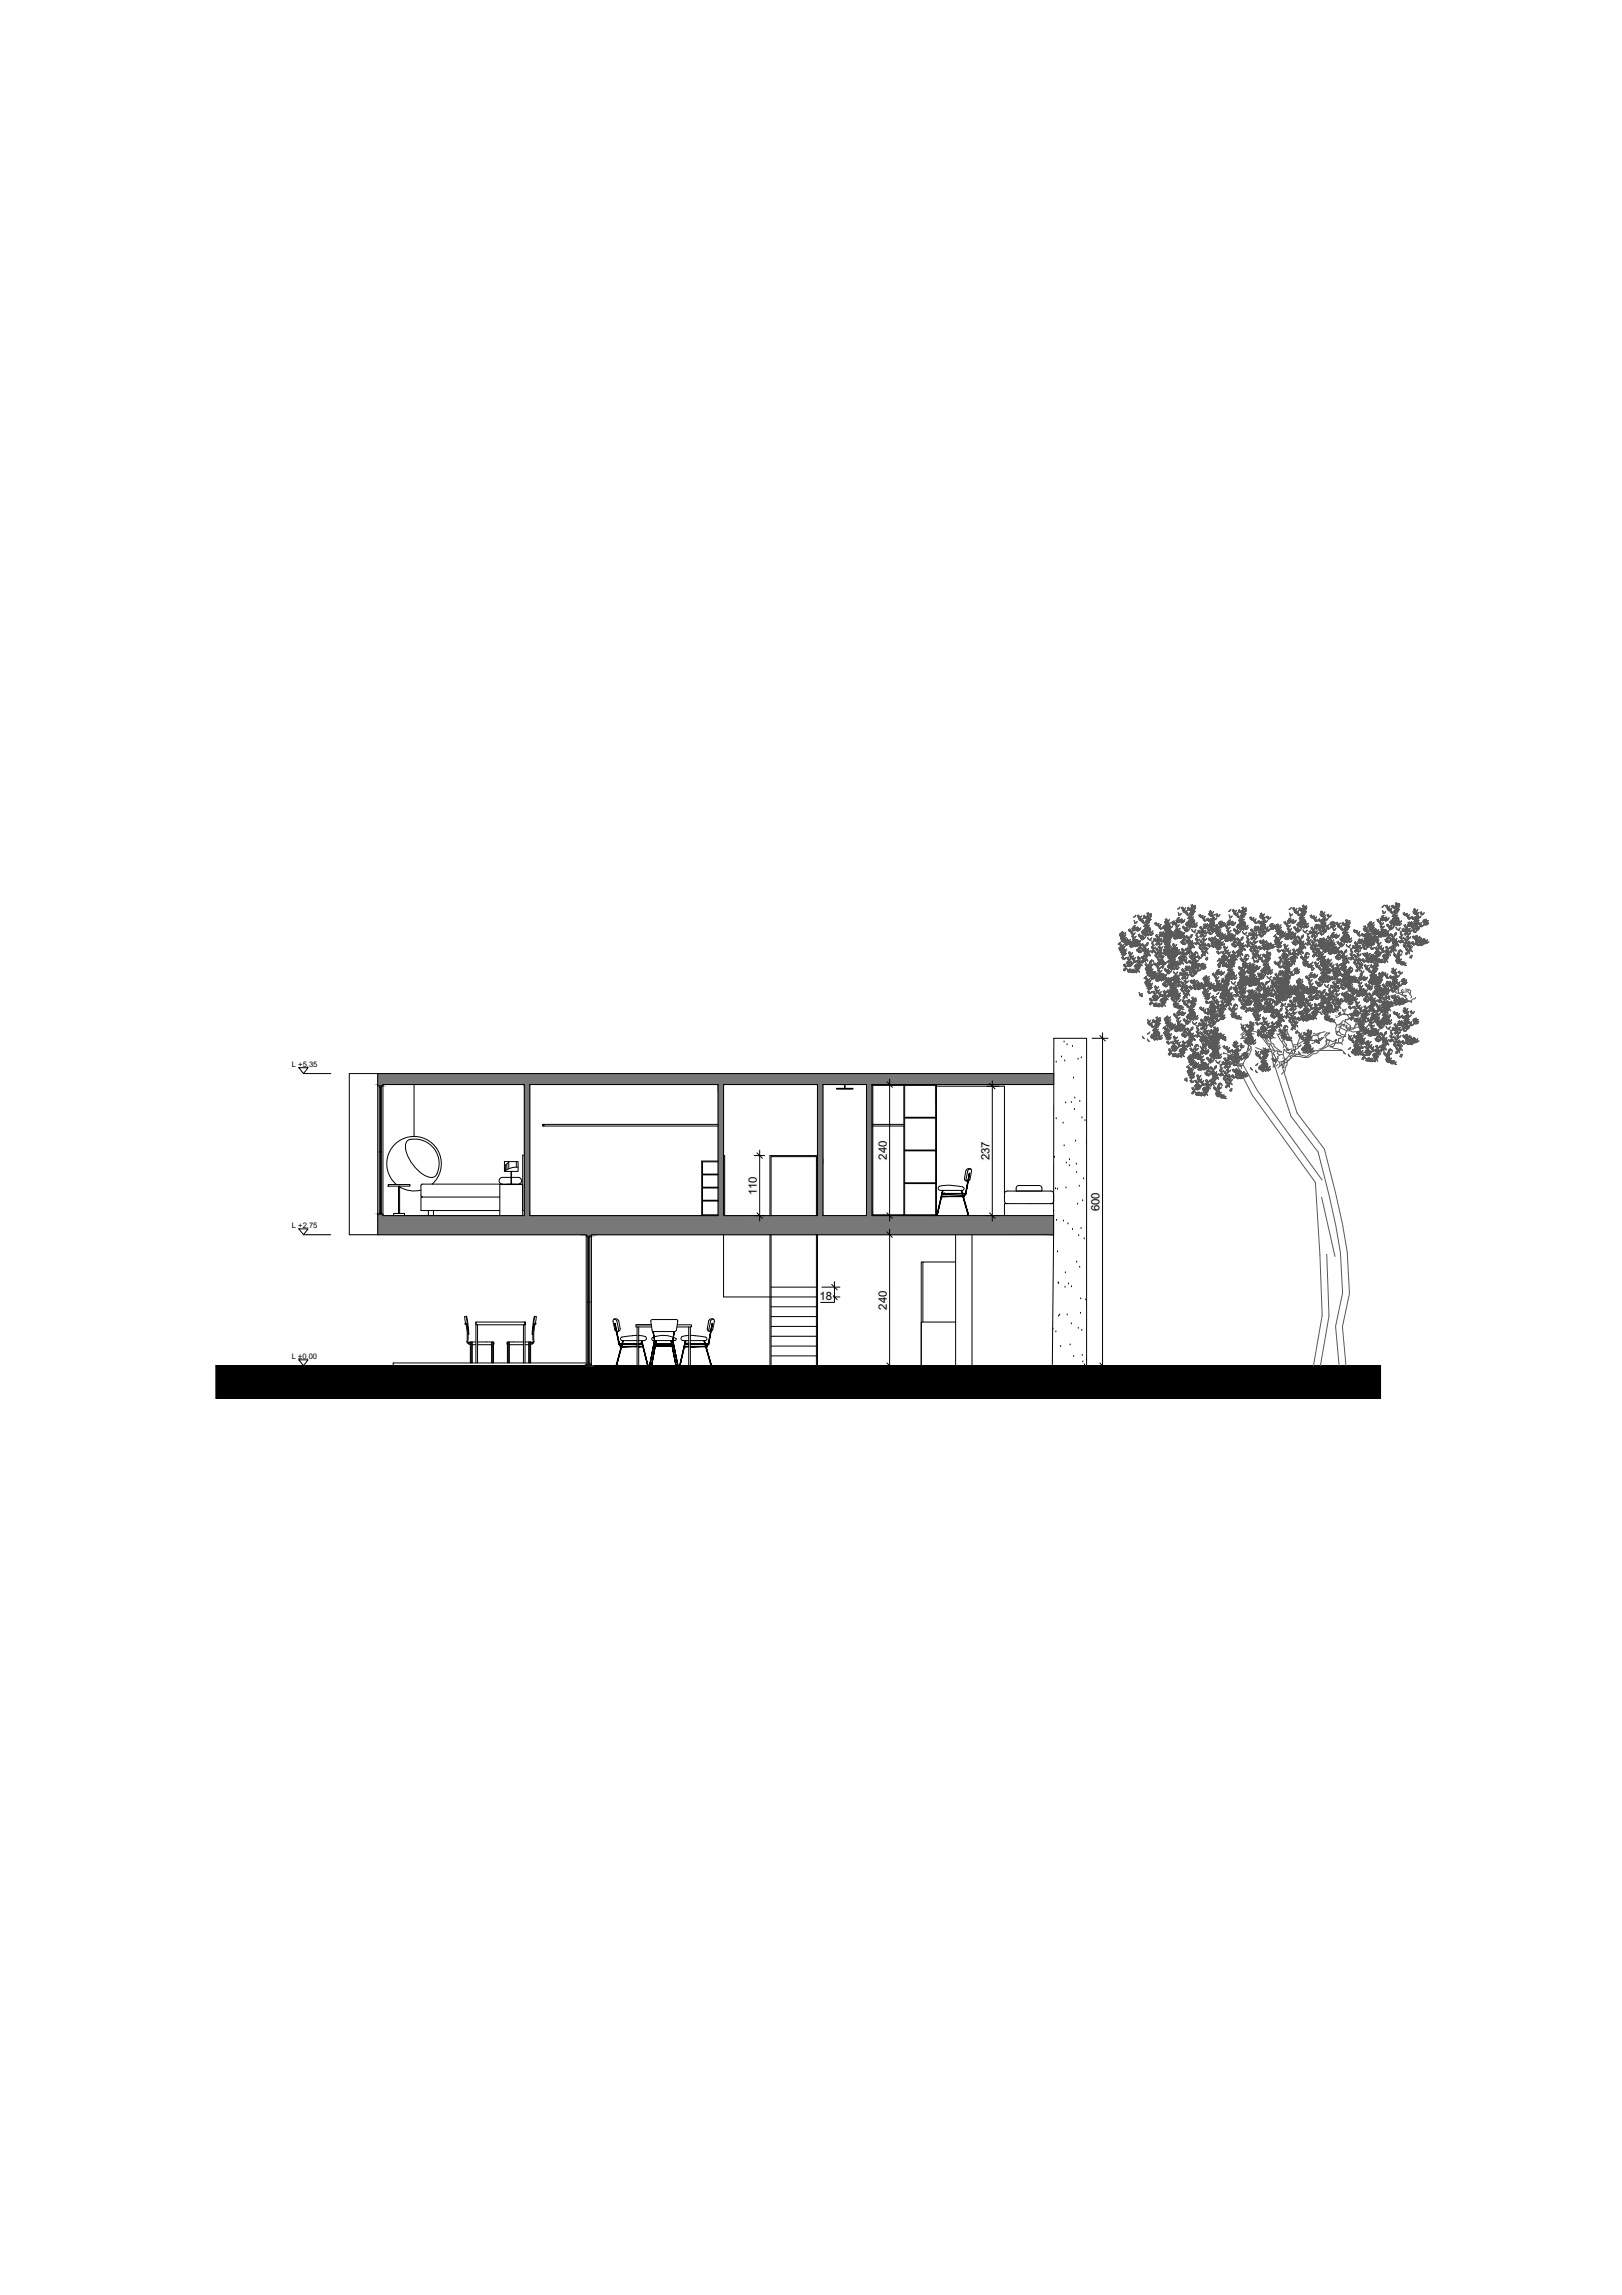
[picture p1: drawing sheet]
<svg xmlns="http://www.w3.org/2000/svg" width="594mm" height="841mm" viewBox="0 0 594 841" stroke-linecap="round" stroke-linejoin="round" font-family="sans-serif">
<defs><g id="words">
<g font-size="4.2">
<text x="324.8" y="424.9" transform="rotate(-90 324.8 424.9)">240</text>
<text x="362.4" y="425.2" transform="rotate(-90 362.4 425.2)">237</text>
<text x="277.2" y="438.1" transform="rotate(-90 277.2 438.1)">110</text>
<text x="402.8" y="444" transform="rotate(-90 402.8 444)">600</text>
<text x="300.2" y="476.2">18</text>
<text x="324.8" y="479.9" transform="rotate(-90 324.8 479.9)">240</text>
</g>
<g font-size="2.8">
<text x="106.9" y="391">L +5.35</text>
<text x="106.9" y="450.1">L +2.75</text>
<text x="106.9" y="498.1">L ±0.00</text>
</g>
</g></defs>
<!-- layer: arredi -->
<g fill="none" stroke="#000" stroke-width=".37">
<path d="M151.7 397.4v19.1M306.4 398.8h6v.3h-6zM309.3 397.4h.2v1.4h-.2zM319.4 397.4h11.6v.3h-11.6zM319.7 397.4v47.8M331 397.4v48.1M331.3 397.4h11.7v.3h-11.7zM331.3 397.4v48.1M342.7 397.4v48.1M343 397.4v48.1M199 412.6h64M199 412h64"/>
<path d="M319.4 412.6h11.6M319.4 412h11.6M331.3 409.4h11.7v.3h-11.7zM142.2 434.1h8v.6h-8zM146 434.7h.4v10h-.4zM146.4 434.9a10 10 0 0 0 7.8 1.2M154.7 438.7h-.5v4.9h28.9M154.7 438.7h28.4M158.3 433.9a10 10 0 0 0 .5-14.4 10 10 0 0 0-14.5 .1 10 10 0 0 0 .9 14.5M160.1 430a8.9 8.9 0 0 0-1.4-9.4 8.9 8.9 0 0 0-9.1-2.8 4.4 4.4 0 0 0-.4 5.5 14.3 14.3 0 0 0 8 8.1 2.19 2.19 0 0 0 2.9-1.4M183.1 434.1h8.4v11.4h-8.4zM184 433.9h.1"/>
<path d="M184.8 427.1l.7-.4 .8-1v2.6M184.8 425.7h5v3.6h-5zM184.9 427v2.1M185.2 426.9v2M185.7 426.6v2M185.8 433.9h-31.1l-.5 .5v3.7l.5 .6M185.8 433.9h3v.2h-3zM187.2 431.5h-3.2a1.23 1.23 0 0 0-1.2 1.2 1.23 1.23 0 0 0 1.2 1.2M187.2 429.3h.2v4.6h-.2zM187.4 431.5h2.4a1.23 1.23 0 0 1 1.2 1.2 1.23 1.23 0 0 1-1.2 1.2M188.8 433.9h2.1l.5 .5M189.1 425.7v2"/>
<path d="M189.8 427.7l-3 .4-2 1.1M192.1 423.3h-.6v20.3h.6M257.3 430.2h5.7v.3h-5.7M257.3 435.1h5.7v.2h-5.7M257.3 439.8h5.7v.3h-5.7M263 425.5h-6v20M263 425.8h-5.7v19.4h5.7M331.3 421.4h11.7v.3h-11.7zM331.3 433.4h11.7v.3h-11.7zM343.8 434.9a17.8 17.8 0 0 1 9.2 .3v.7l-.6 .3h-8l-.6-.3zM345.8 437.4h.1M354 428.6a1.01 1.01 0 0 1 1.1-.4 1.01 1.01 0 0 1 .8 .9l-.7 3a1.01 1.01 0 0 1-1.1 .8 1.01 1.01 0 0 1-.8-1.1z"/>
<path d="M354.5 429l-.7 3 .3 .9M355.6 428.4l-.7 .1-.5 .5M372.2 435.4a1 1 0 0 1 1-1h7.4a.98 .98 0 0 1 1 1M372.2 435.4v1.1h9.4v-1.1M144.2 444.7h4v.8h-4zM156.9 443.6v1.9M158.8 443.6v1.9M319.7 445.2h11.3v.3h-11.3zM331.3 445.2h11.7v.3h-11.7zM368.9 441.1h-1v4.4M368.9 441.1h17M385.9 440.1l-.3 .7-.7 .3"/>
<path d="M385.9 440.1v-2.6a.98 .98 0 0 0-1-1h-16a1 1 0 0 0-1 1v2.6a1 1 0 0 0 1 1M338 462.5h-.6v38v-16h12.6M350 462.5h-12v22M170.5 485.2a13.4 13.4 0 0 1 .6 6.9l.6 .2v.3h.6l.1 6.9M170.5 484.9l-.3-2.4 .7-.1 .7 4.9 .1 1.7h-.3M170.5 484.9l-.1 .3M170.5 484.9l.4 .2 .2 .8 .3 3.1M170.7 482.4l.8 6.6M171.4 489v2.9l2.9-.1M171.8 492l-.1 .3M172.3 491.9v.7M172.5 491.8l-.1 7.5h.4v-7.5"/>
<path d="M173 491.8v1M174.3 492.8h-1.3l-.2 6.7M174.3 484.5v15M174.9 492.8h5.2l.1 6.7M174.9 485.5v14M174.9 491.8h5.9l.1 .2-.3 7.5M180.1 491.8v1M180.3 491.8v7.5M180.6 491.8v7.5h-.4M180.8 492v.6M185.9 492v.6M186 499.3h.4"/>
<path d="M186.1 491.8v7.5M186.3 491.8v7.5M186.5 491.8v1M191.7 492.8h-5.2l-.1 6.7M191.7 491.8h-5.8l-.2 .2 .3 7.5M191.7 485.5v14M192.3 484.5h-18v1h18v-1v15M192.3 492.8h1.4l.1 6.7M193.7 491.8v1M193.8 499.3h.4M193.9 491.8v7.5M194.1 491.8v7.5"/>
<path d="M194.3 491.9v.7M194.8 492l.1 .3M195.2 489v2.9l-2.9-.1M195.7 485.1l-.5 3.9M195.9 482.4l-.8 6.6M196.1 484.9l.3-2.4-.7-.1-.7 4.9-.1 1.7h.3M196.1 484.9h.1M196.1 484.9l-.4 .2M196.2 484.9v.3a13.5 13.5 0 0 0-.7 6.9l-.6 .2 .1 .3h-.7l-.1 6.9M224.8 483.5h.7l.4 .6 .6 3-.2 .8M224.9 483.4a1.25 1.25 0 0 1 1.7 .7l.5 2.8a1.02 1.02 0 0 1-.8 1 1.02 1.02 0 0 1-1.2-.7M224.9 483.4l-.4 .8 .6 3"/>
<path d="M232.9 485.5h5.6h-5.6v.8h5.8M233.3 489.4l-3 .2a4 4 0 0 0-2.9 .6l-.1 .7 .6 .4h5.4M233.3 486.3v14.2M233.9 489.4a2.83 2.83 0 0 1 2.9 1l-.6 .8-2.3 .1M233.9 486.3v14.2M234.6 492.4h.1M238.5 483.7l9.3-.1 .4 .6-.5 3.3-.7 .4-7.9 .1-.3-.5-.5-3.3zM238.9 490.3a9.1 9.1 0 0 1 8.8 .4l-.6 .6h-8l-.3-.3zM248 485.5h5.3v.8h-5.4M251.6 492.4h.1M252.3 486.3v14.2M252.3 489.4a2.83 2.83 0 0 0-2.9 1l.6 .8 2.3 .1"/>
<path d="M252.9 491.3h5.4M252.9 486.3v14.2M252.9 489.4l3 .2a4 4 0 0 1 2.9 .6v.7l-.5 .4M261.4 483.5h-.7l-.5 .6-.5 3 .2 .8M261.6 484.2a1.06 1.06 0 0 0-1-1 1.06 1.06 0 0 0-1 .9l-.6 2.8a1.02 1.02 0 0 0 .9 1 1.02 1.02 0 0 0 1.2-.7M261.7 484.2l-.6 3"/>
<circle cx="198.9" cy="412.3" r=".3"/>
</g>
<!-- layer: 0 -->
<path d="M192.1 423.3v20.3M152.3 445.5h1.9M188.8 445.5h1.9" fill="none" stroke="#fcfcfc" stroke-width=".37"/>
<!-- layer: ARREDI_attrezzature -->
<path d="M307.7 397.4h4M265 426.5v19" fill="none" stroke="#787878" stroke-width=".37"/>
<!-- layer: muri sezionati -->
<path d="M81.6 500.5h303.8" fill="none" stroke="#fcfcfc" stroke-width=".37"/>
<g fill="#000" stroke="#000" stroke-width=".37">
<path d="M79.1 500.5h68.9zM216.6 500.5h133.4z"/>
<path d="M79.1 500.5h135.6zM79.1 500.5h135.6z"/>
<path d="M356 500.5h149.6zM356 500.5h149.6z"/>
<path d="M79.1 500.5l426.5 12v-12zM79.1 500.5l426.5 12h-426.5z"/>
</g>
<g fill="none" stroke="#000" stroke-width=".37">
<path d="M194 397.4h69v48.1h-69zM265 397.4h34.4v48.1h-34.4zM301.4 397.4h16v48.1h-16zM385.9 393.4h-247.6v4.5h2v-.5h51.7v48.1h-51.7v-.6h-2v7.6h76.4M385.9 397.4h-66.5v48.1h66.5M386.8 389.2h.1M388.8 387.4h.1M389.7 381.9h.1M390 388.8h.1M390.8 382.9h.1M392.8 383.5h.1M393.2 395h.1"/>
<path d="M394.9 388.2h.1M396 387.6h.1M386.8 410h.1M389.4 411.6h.1M389.8 419.9h.1M390.3 404.2h.1M392.4 404h.1M393.6 406.6h.1M393.6 402.4h.1M393.9 418.2h.1M395.5 403.6h.1M396.3 409.7h.1"/>
<path d="M397.4 410.7h.1M397.9 418.8h.1M386.2 424.1h.1M386.6 435.6h.1M387.3 435.8h.1M390.4 435.3h.1M390.5 426.2h.1M391.7 427.2h.1M391.7 425h.1M394.2 426.6h.1M394.3 429.7h.1M395.3 434.7h.1"/>
<path d="M396.9 432h.1M212.7 452.5h2M214.7 452.5v.5h1.9v-.5M216.6 452.5h2.1M385.9 445.5v7h-169.3M385.9 445.5l.1-65h12v120M385.9 452.5l-.5 48M385.9 443.7h.1M387 447.2h.1M387.3 458.8h.1M389.5 447.5h.1M391.1 448.5h.1"/>
<path d="M392.8 450.6h.1M394.7 441.3h.1M395.1 452.8h.1M395.9 450.2h.1M396.5 440h.1M397.1 454h.1M387.5 470.1h.1M387.7 470.3h.1M390.1 471.7h.1M390.2 466.4h.1M391.4 470.5h.1M392.5 471.5h.1"/>
<path d="M394.3 462.5h.1M395.5 464.4h.1M395.8 476h.1M397.7 476.3h.1M214.7 500h1.9v.5h-1.9zM385.6 487.1h.1M386.7 488.1h.1M387.7 482.3h.1M388.1 481.9h.1M388.5 493.5h.1M390.9 481.9h.1M392 492.9h.1"/>
<path d="M392.4 485.1h.1M393.3 497.1h.1M394.9 486.8h.1M395.7 481.3h.1M396.2 487.5h.1M396.4 496.7h.1M396.6 499.1h.1M397.9 498.3h.1M79.1 500.5h426.5v12h-426.5zM397.2 500.2h.1"/>
</g>
<!-- layer: muri non sezionati -->
<path d="M138.3 393.4h-10.4v59.1h10.4M350 452.5v48M356 452.5v48" fill="none" stroke="#000" stroke-width=".37"/>
<!-- layer: INFISSI -->
<g fill="#787878" stroke="#787878" stroke-width=".37">
<path d="M301.4 445.5h84.5z"/>
<path d="M138.3 393.4l247.7 4v-4zM138.3 393.4l247.7 4h-247.7z"/>
<path d="M138.3 397.4l2 .5v-.5zM138.3 397.4l2 .5h-2z"/>
<path d="M299.4 397.4l2 29.1v-29.1zM299.4 397.4l2 29.1h-2z"/>
<path d="M299.4 426.5l2 19v-19zM299.4 426.5l2 19h-2z"/>
<path d="M299.4 445.5h86.5zM299.4 445.5h86.5z"/>
<path d="M263 397.4l2 48.1v-48.1zM263 397.4l2 48.1h-2z"/>
<path d="M299.4 445.5h86.5zM265 445.5h120.9z"/>
<path d="M263 445.5h2zM263 445.5h2z"/>
<path d="M263 445.5h122.9zM263 445.5h122.9z"/>
<path d="M192 397.4l2 48.1v-48.1zM192 397.4l2 48.1h-2z"/>
<path d="M263 445.5h122.9zM194 445.5h191.9z"/>
<path d="M192 445.5h2zM192 445.5h2z"/>
<path d="M192 445.5h193.9zM192 445.5h193.9zM192 445.5h193.9zM140.3 445.5h245.6z"/>
<path d="M138.3 444.9l2 .6v-.6zM138.3 444.9l2 .6h-2z"/>
<path d="M138.3 445.5l247.6 7v-7zM138.3 445.5l247.6 7h-247.6z"/>
<path d="M214.7 452.5l1.9 .5v-.5zM214.7 452.5l1.9 .5h-1.9z"/>
<path d="M214.7 500l1.9 .5v-.5zM214.7 500l1.9 .5h-1.9z"/>
</g>
<g fill="none" stroke="#000" stroke-width=".37">
<path d="M138.3 397.9v47M138.9 398.3h.8M138.9 397.9v47M139.2 398.3v46.2M139.3 398.3v46.2M139.7 397.9v47M140.3 397.9v47M343 398h24.9v39.5M299 423.9v21.6M138.9 444.5h.8M214.7 453v47M215.3 453.4h.8"/>
<path d="M215.3 453v47M215.6 453.4v46.2M215.7 453.4v46.2M216.1 453v47M216.6 453v47M215.3 499.6h.8"/>
</g>
<!-- layer: serramenti e scale -->
<g fill="none" stroke="#000" stroke-width=".37">
<path d="M265 423.5h.4v22M299 423.9h-16.6v21.6M299.4 423.5h-17.4v22M265 452.5v22.8h34M282 452.5v48M282.4 452.5v48M299 452.5v48M299.4 452.5v48M282.4 478.9h16.6M282.4 471.7h16.6M214.7 499.5h-70.7v1M282.4 496.9h16.6"/>
<path d="M282.4 489.7h16.6M282.4 493.3h16.6M282.4 486.1h16.6M282.4 482.5h16.6"/>
</g>
<!-- layer: arredi -->
<g fill="#787878" stroke="#787878" stroke-width=".37">
<path d="M317.4 397.4h2v48.1z"/>
<path d="M317.4 445.5h2zM317.4 397.4l2 48.1h-2z"/>
</g>
<!-- layer: QUOTE -->
<g fill="none" stroke="#000" stroke-width=".37">
<path d="M403.8 378.5v124M109.5 391.3h3.3l-1.6 2.1zM111.2 393.4h10M325.8 395.4v52.1M361.4 398h4.5M363.4 396v51.5M400 380.5h5.8M276.2 423.5h3.8M278.2 421.5v26M109.5 450.3h3.3l-1.6 2.2zM111.2 452.5h10M276.2 445.5h3.8"/>
<path d="M325.8 450.4v52.1M361.4 445.5h4.5M301 471.7h6.6M301 475.3h6.6M305.6 469.7v7.6h-5M109.5 498.3h3.3l-1.6 2.2zM111.2 500.5h10M400 500.5h5.8"/>
</g>
<!-- layer: 0 -->
<path d="M402.8 379.5l2 2M324.8 396.4l2 2M362.4 397l2 2M277.2 422.5l2 2M277.2 444.5l2 2M324.8 451.4l2 2M324.8 444.5l2 2M362.4 444.5l2 2M304.6 470.7l2 2M304.6 474.3l2 2M324.8 499.5l2 2M402.8 499.5l2 2" fill="none" stroke="#000" stroke-width=".37"/>
<!-- layer: QUOTE -->
<g fill="#fafafa" stroke="#fafafa" stroke-width=".37">
<path d="M399.5 436.9v7.2h3.6zM399.5 436.9h3.6v7.2z"/>
<path d="M321.5 472.8v7.3h3.6zM321.5 472.8h3.6v7.3z"/>
<path d="M273.9 431v6.9h3.7zM273.9 431h3.7v6.9z"/>
<path d="M359.1 418.1v7.3h3.7zM359.1 418.1h3.7v7.3z"/>
<path d="M300.3 472.9v3.7l4.6-3.7zM300.3 476.6l4.6-3.7v3.7z"/>
<path d="M321.5 417.8v7.3h3.6zM321.5 417.8h3.6v7.3z"/>
</g>
<!-- layer: arredi -->
<g fill="#000" stroke="#000" stroke-width=".37">
<path d="M344.9 438.3v.2l8.1-.2zM344.9 438.5l8.1-.2 .1 .2zM353.6 437.4l-.5 1.1zM353.6 437.4l.1 .1-.6 1z"/>
<path d="M355.1 429.9l-1.4 7.6 1.5-7.5zM355.1 429.9l-1.4 7.6-.1-.2zM345.2 437.5h8.5l-.1-.2zM345.2 437.3h8.4l-8.4 .2z"/>
<path d="M345.3 436.2l-2.2 9.2 .1 .1zM345.3 436.2l.1 .1-2.2 9.2z"/>
<path d="M352.1 436.3l2.5 9.1 .1-.1zM352.1 436.3l.2-.1 2.4 9.1z"/>
<path d="M225.1 485l1.7 7.4-1.5-7.4zM225.1 485l1.7 7.4-.2 .2zM226.8 492.4l-.2 .2 6.7-.2zM226.6 492.6l6.7-.2v.2z"/>
<path d="M227.3 493.6h6v-.2zM227.4 493.4h5.9l-6 .2zM226.6 492.5l.7 1.1 .1-.2zM226.6 492.5l.2-.1 .6 1z"/>
<path d="M233.9 492.4v.2l1.3-.2zM233.9 492.6l1.3-.2v.2z"/>
<path d="M233.9 493.6h1.5v-.2zM233.9 493.4h1.5l-1.5 .2z"/>
<path d="M239.2 488l.6 3.3zM239.2 488l.6 3.3zM239.7 491.3l-1.7 9.2zM239.7 491.3l-1.7 9.2z"/>
<path d="M240.1 492.5h5.9zM240.1 492.6l5.9-.1z"/>
<path d="M240.1 493.2h5.9zM240.1 493.3l5.9-.1z"/>
<path d="M246.9 487.9l-.4 3.4zM246.9 487.9l-.5 3.4zM246.4 491.3l1.9 9.1zM246.4 491.3l1.8 9.2z"/>
<path d="M250.8 493.4v.2l1.5-.2zM250.8 493.6l1.5-.2v.2z"/>
<path d="M251 492.6h1.3v-.2zM251 492.4h1.3l-1.3 .2z"/>
<path d="M252.9 493.4v.2l5.9-.2zM252.9 493.6l5.9-.2 .1 .2zM259.4 492.4l-.5 1.2zM259.4 492.4l.1 .1-.6 1.1z"/>
<path d="M260.9 485l-1.4 7.6 1.6-7.6zM260.9 485l-1.4 7.6-.1-.2zM252.9 492.6h6.6l-.1-.2zM252.9 492.4h6.5l-6.5 .2z"/>
<path d="M228.1 491.3l-2.5 9.1h.2zM228.1 491.3h.2l-2.5 9.1z"/>
<path d="M234.9 491.3l2.2 9.2h.2zM234.9 491.3h.2l2.2 9.2z"/>
<path d="M240.3 491.4l-1.6 9.1zM240.3 491.4l-1.6 9.1z"/>
<path d="M245.8 491.4l1.7 9.1zM245.8 491.4l1.8 9z"/>
<path d="M251.1 491.3l-2.2 9.2h.2zM251.1 491.3h.2l-2.2 9.2z"/>
<path d="M257.9 491.3l2.5 9.1h.1zM257.9 491.3h.1l2.5 9.1z"/>
</g>
<!-- layer: piante -->
<g fill="none" stroke="#595959" stroke-width=".37">
<path d="M415 339.8l.6-.1 .4 .4zM415 339.8l.6 .1 .2 .6zM415 339.9l.4 .6-.1 .6zM415.2 336.1l.9-.8-.3 .7zM415.3 339.3l.6-.1-.9 .6zM415.3 337.3l.5 .6-.1 .6zM415.7 338.5l.8-.8-.3 .6zM416.2 339.8l.7 1-.5-.3zM416.2 340l.5 .6-.2 .6zM416.5 339.9l.4 .6-.1 .6zM416.5 335.5l.8 .9-.6-.2zM416.6 339.6l.5 .6-.2 .6z"/>
<path d="M416.9 335.3l.5 .5-.1 .6zM417 336.5l.8 .9-.6-.2zM417.1 336.3l.7 1-.5-.3zM417.3 336.4l.9-.8-.4 .7zM417.4 336.3l.5 .5-.1 .6zM417.5 336.1l.5 .6-.2 .6zM417.8 337.4l.8-.8-.3 .7zM417.8 337.3l.9-.8-.3 .6zM418.1 337.4l.8 1-.6-.3zM418.6 337.2l.4 .6-.1 .6zM418.7 335.5l.7 1-.5-.3zM418.9 338.4l.9-.8-.4 .6z"/>
<path d="M418.9 339.5l1.1 .1-.6 .2zM419 339l1 .6-.6-.1zM419.1 335.3l.5 .6-.2 .6zM419.4 338.7l.6 .9-.5-.3zM419.4 336.5l1.2 .1-.6 .2zM419.4 336.5l.9-.8-.3 .6zM419.5 337.5l.7 1-.5-.3zM419.6 336.1l1 .5h-.7zM419.6 339.8l.4-.2-.2 .6-.6 .1zM419.8 338.5l.2 1.1-.4-.5zM419.9 335.7l.7 .9-.6-.3zM419.9 337.3l.5 .6-.2 .6z"/>
<path d="M420 339.6l.6-.1 .5 .4zM420 339.6l.6 .1 .3 .6zM420 339.6l.5 .4v.6zM420 339.6l.3 .5-.3 .6zM420 339.6v.6l-.4 .4zM420 334.6l.8 .9-.5-.2zM420.1 336.8l.5-.2-.3 .6-.6 .2zM420.2 338.5l-.2 1.1-.2-.6zM420.2 338.5l.9-.8-.3 .6zM420.3 335.5l.3 1.1-.4-.5zM420.3 339.1l.7-.1-1 .6zM420.5 334.4l.4 .5-.1 .6z"/>
<path d="M420.6 336.6l.6-.1 .4 .5zM420.6 336.6l.6 .2 .2 .6zM420.6 336.6l.4 .4v.6zM420.6 336.6l.2 .6-.2 .5zM420.6 336.6v.6l-.5 .4zM420.8 335.5l-.2 1.1-.2-.6zM420.8 335.5l.9-.8-.3 .7zM420.9 336.1l.6-.1-.9 .6zM420.9 334.9l.7 1-.5-.3zM421 339.8l.5 .6-.1 .6zM421.3 334.7l.4 .6-.1 .6zM422.9 338.2l.7 .9-.5-.2z"/>
<path d="M423.3 338l.5 .6-.2 .5zM423.6 339.1l.9-.8-.3 .7zM423.7 338.6l.7 .9-.5-.2zM424.1 338.4l.4 .6-.1 .5zM424.4 339.5l.8 1-.6-.3zM424.4 339.5l.9-.8-.3 .7zM424.8 339.3l.5 .6-.1 .6zM425.9 339.6l.7 .9-.6-.2zM426.2 339.5l.6-.1 .4 .4zM426.2 339.5l.6 .1 .2 .6zM426.2 339.5l.4 .4v.6zM426.3 339.4l.4 .6-.1 .5z"/>
<path d="M426.5 339l.6-.1-.9 .6zM426.5 337.7l.7 .9-.5-.2zM426.7 336.8l.8 .9-.6-.2zM426.9 338.5l.7 1-.5-.3zM426.9 337.5l.5 .6-.2 .5zM426.9 339.4l.8 .9-.5-.2zM427 339.7l.7 .9-.6-.2zM427.1 338l.7 .9-.6-.3zM427.2 336.6l.4 .6-.1 .5zM427.2 338.6l.9-.8-.3 .7zM427.3 338.3l.4 .6-.1 .6zM427.4 339.2l.4 .6-.1 .5z"/>
<path d="M427.5 339.5l.2 1.1-.4-.4zM427.5 337.7l.4 .6-.1 .6zM427.5 337.7l.9-.8-.4 .7zM427.6 339.5l.9-.8-.3 .6zM427.8 338.9l.9-.8-.4 .6zM427.9 339.5l-.2 1.1-.2-.6zM427.9 339.1l.8 1-.6-.3zM428.4 338.9l.4 .6-.1 .6zM429.1 337.9l.7 1-.5-.3zM429.5 337.6l.7 1-.5-.3zM429.5 337.7l.4 .6-.1 .6zM429.8 338.9l.9-.8-.3 .6z"/>
<path d="M429.9 337.4l.4 .6-.1 .6zM430.2 338.6l.9-.8-.3 .6zM430.3 338.6l.8 1-.6-.3zM430.7 339.9l.7 1-.5-.3zM430.7 337.2l.7 .9-.5-.2zM430.8 338.4l.4 .6-.1 .6zM431.1 339.6l.9-.8-.4 .6zM431.1 339.7l.4 .6-.1 .6zM431.1 336.8l.6-.1 .5 .4zM431.1 336.8l.6 .2 .2 .5zM431.1 337l.4 .6-.1 .5zM431.3 333.1l.9-.8-.3 .7z"/>
<path d="M431.4 338.1l.9-.8-.3 .7zM431.4 336.3l.7-.1-1 .6zM431.5 334.3l.4 .6-.1 .6zM431.8 335.5l.9-.8-.3 .6zM432 337.2l.7 1-.5-.3zM432.2 337.2l.8 .9-.6-.2zM432.4 336.8l.7 1-.5-.3zM432.4 337l.4 .6-.1 .6zM432.7 337l.4 .5-.1 .6zM432.7 332.5l.7 1-.5-.3zM432.7 338.2l.9-.8-.3 .6zM432.8 336.6l.4 .6-.1 .6z"/>
<path d="M433 338.1l.9-.8-.4 .7zM433 339.5l.8 1-.6-.3zM433.1 337.8l.9-.8-.3 .6zM433.1 332.3l.4 .6-.1 .6zM433.2 333.5l.7 1-.5-.3zM433.3 333.3l.7 1-.5-.3zM433.4 333.5l.9-.9-.3 .7zM433.5 339.3l.4 .6-.1 .6zM433.6 333.3l.4 .6-.1 .6zM433.7 333.1l.4 .6-.1 .6zM433.9 334.5l.9-.8-.3 .6zM434 334.3l.9-.8-.3 .6z"/>
<path d="M434.2 338.4l.7 1-.5-.3zM434.2 340l.8 .9-.6-.2zM434.3 334.4l.7 1-.5-.3zM434.6 338.2l.4 .6-.1 .6zM434.6 337.8l.8 1-.6-.3zM434.7 339.8l.4 .6-.1 .5zM434.7 334.2l.4 .6-.1 .6zM434.9 332.6l.7 .9-.5-.2zM434.9 339.4l.9-.8-.3 .6zM435 335.4l.9-.8-.3 .6zM435 336.5l1.2 .1-.6 .2zM435.1 337.6l.4 .6-.1 .6z"/>
<path d="M435.2 336.1l1 .5h-.7zM435.3 337.3l.7 1-.5-.3zM435.3 332.4l.4 .6-.1 .5zM435.4 337.9l.7 .9-.5-.2zM435.4 338.8l.9-.8-.4 .6zM435.4 337.7l.8 1-.6-.3zM435.5 335.7l.7 .9-.6-.3zM435.6 333.5l1.1 .2-.6 .2zM435.6 333.5l.9-.8-.3 .7zM435.6 339.2l.5-.2-.7 .9zM435.7 334.6l.7 .9-.6-.2zM435.7 337.1l.4 .6-.1 .6z"/>
<path d="M435.7 333.1l1 .6-.6-.1zM435.8 336.8l.4-.2-.3 .6-.6 .2zM435.8 337.7l.4 .6-.1 .5zM435.8 337.5l.5 .6-.1 .6zM435.9 335.5l.3 1.1-.4-.5zM436 338.3l.9-.8-.3 .6zM436 332.8l.7 .9-.6-.3zM436.1 334.4l.4 .5-.1 .6zM436.1 338.8l.9-.8-.3 .7zM436.1 339l.8 1-.6-.3zM436.1 339l.1 .6-.4 .5zM436.1 339l.6 .2 .3 .7z"/>
<path d="M436.2 336.6l.4 .4v.6zM436.2 336.6l.2 .6-.2 .5zM436.2 336.6v.6l-.5 .4zM436.2 338.7l.9-.8-.4 .6zM436.2 336.6l.6-.1 .4 .5zM436.2 336.6l.6 .2 .2 .6zM436.2 331.6l.7 1-.5-.3zM436.3 333.9l.4-.2-.2 .5-.6 .2zM436.4 335.5l-.2 1.1-.2-.6zM436.4 335.5l.9-.8-.3 .7zM436.5 332.6l.2 1.1-.4-.5zM436.5 336.1l.6-.1-.9 .6z"/>
<path d="M436.6 331.4l.4 .6-.1 .6zM436.7 333.7l.6-.2 .5 .5zM436.7 333.7l.6 .1 .2 .6zM436.7 333.7l.5 .3v.7zM436.7 333.7l.3 .5-.3 .6zM436.7 333.7v.6l-.4 .4zM436.8 337.1l.7 .9-.5-.2zM436.9 338l.7 .9-.5-.3zM436.9 332.6l-.2 1.1-.2-.6zM436.9 332.6l.9-.9-.3 .7zM437 338.8l.7 1-.5-.3zM437 333.1h.7l-1 .6z"/>
<path d="M437.1 332l.7 .9-.6-.2zM437.2 336.9l.4 .6-.1 .5zM437.3 337.7l.4 .6-.1 .6zM437.4 338.6l.4 .6-.1 .6zM437.5 331.8l.4 .6-.1 .5zM437.6 338.9l.9-.8-.3 .7zM437.7 339.8l.9-.8-.3 .6zM439.1 335.2l.7 1-.5-.3zM439.4 339.7l.7 .9-.5-.2zM439.5 335l.4 .6-.1 .6zM439.8 336.2l.9-.8-.3 .6zM439.8 339.5l.4 .5-.1 .6z"/>
<path d="M439.8 335.6l.8 1-.6-.3zM440.3 335.4l.4 .6-.1 .6zM440.6 336.6l.7 .9-.5-.2zM440.6 336.6l.9-.8-.4 .6zM440.7 339.3l.7 1-.6-.3zM440.9 338.7l.7 .9-.5-.3zM441 336.4l.4 .5-.1 .6zM441.1 339.1l.4 .6-.1 .6zM441.3 338.5l.4 .5-.1 .6zM441.3 337.5l.9-.8-.3 .7zM441.6 339.6l.9-.8-.3 .7zM441.7 338.6l.8 1-.6-.3z"/>
<path d="M442 336.6l.7 1-.5-.3zM442.2 338.4l.4 .6-.1 .6zM442.4 336.4l.4 .6-.1 .6zM442.5 339.6l.9-.8-.4 .6zM442.6 340l.4 .6-.1 .5zM442.6 339.1l.7 1-.5-.3zM442.7 334.7l.7 1-.5-.3zM442.7 337.6l1.1 .1-.5 .2zM442.7 337.6l.9-.8-.3 .6zM442.9 337.1l.9 .6h-.6zM442.9 333.8l.7 1-.5-.3zM443 338.9l.4 .6-.1 .6z"/>
<path d="M443.1 334.5l.4 .6-.1 .6zM443.1 338.6l.7 1-.5-.3zM443.2 336.8l.6 .9-.5-.3zM443.2 335l.7 .9-.5-.2zM443.3 333.6l.4 .6-.1 .6zM443.4 335.7l.9-.8-.3 .6zM443.4 337.9l.4-.2-.2 .6-.6 .1zM443.5 338.4l.4 .6-.1 .6zM443.6 336.6l.2 1.1-.4-.5zM443.6 334.8l.4 .6-.1 .5zM443.6 334.8l.9-.8-.3 .6zM443.8 339.9l.7 1-.6-.3z"/>
<path d="M443.8 339.6l.9-.8-.3 .6zM443.8 337.7l.1 .6-.5 .4zM443.9 337.7l.6-.1 .4 .4zM443.9 337.7l.5 .1 .3 .6zM443.9 337.7l.4 .4v.6zM443.9 337.7l.2 .5-.2 .6zM443.9 335.9l.9-.8-.3 .7zM444.1 336.6l-.3 1.1-.1-.6zM444.1 336.2l.7 .9-.5-.3zM444.2 339.7l.4 .6-.1 .6zM444.2 337.2l.6-.1-.9 .6zM444.2 338.6l.8 .9-.6-.2z"/>
<path d="M444.5 336l.4 .5-.1 .6zM444.7 338.4l.4 .5-.1 .6zM444.8 337.1l.9-.8-.3 .6zM445 339.5l.9-.8-.4 .7zM445.1 339.4l.7 .9-.5-.3zM445.1 339.8h.7l-1 .6zM445.2 335l.8 .9-.6-.2zM445.5 339.2l.4 .5-.1 .6zM445.5 339.4l.7 1-.5-.3zM445.7 334.8l.4 .5-.1 .6zM445.9 339.2l.4 .6-.1 .6zM446 335.9l.9-.8-.4 .7z"/>
<path d="M446.3 338.5l1.1 .1-.6 .3zM446.4 338.1l1 .5h-.6zM446.7 337.7l.7 .9-.6-.2zM447 338.9l.4-.3-.2 .6-.7 .2zM447.1 337.5l.3 1.1-.4-.4zM447.4 338.6l.6-.1 .4 .5zM447.4 338.6l.6 .2 .2 .6zM447.4 338.6l.5 .4-.1 .7zM447.4 338.6l.3 .6-.3 .6zM447.4 338.6v.7l-.5 .4zM447.6 337.5l-.2 1.1-.2-.6zM447.7 338.1h.6l-.9 .5z"/>
<path d="M448.1 338.5l.7 1-.5-.3zM448.5 338.3l.5 .6-.2 .6zM448.8 339.5l.9-.9-.3 .7zM449 339.5l.7 1-.5-.3zM449.3 338.1l.8 .9-.6-.2zM449.4 339.3l.4 .6-.1 .6zM449.7 337.7l.7-.1 .4 .4zM449.7 337.7l.6 .2 .3 .5zM449.8 337.9l.4 .5-.1 .6zM450 334l.9-.8-.3 .7zM450.1 339l.9-.8-.4 .7zM450.1 337.2l.6-.1-1 .6z"/>
<path d="M450.1 335.2l.5 .6-.2 .6zM450.4 336.4l.9-.8-.3 .6zM450.6 338.1l.7 1-.5-.3zM450.9 338l.7 1-.5-.3zM451 337.7l.7 1-.5-.3zM451 337.9l.4 .6-.1 .6zM451.3 337.8l.4 .6-.1 .6zM451.3 333.4l.7 .9-.5-.2zM451.3 339.1l.9-.8-.3 .6zM451.4 337.5l.5 .6-.2 .6zM451.6 339l.9-.8-.3 .6zM451.7 338.7l.9-.8-.3 .6z"/>
<path d="M451.7 333.2l.5 .6-.2 .5zM451.8 334.4l.7 .9-.5-.2zM451.9 334.2l.7 1-.5-.3zM452 334.3l.9-.8-.3 .7zM452.2 334.2l.5 .6-.2 .5zM452.3 334l.4 .6-.1 .6zM452.5 335.3l.9-.8-.3 .7zM452.6 335.2l.9-.8-.3 .6zM452.8 339.3l.7 1-.5-.3zM452.9 335.3l.8 1-.6-.3zM453.2 339.1l.5 .6-.2 .6zM453.3 338.7l.7 1-.5-.3z"/>
<path d="M453.3 335.1l.5 .6-.1 .6zM453.5 333.5l.7 .9-.5-.2zM453.7 336.3l.8-.8-.3 .6zM453.7 337.4l1.1 .1-.6 .2zM453.7 338.5l.4 .6-.1 .6zM453.8 337l1 .5h-.6zM453.9 333.3l.4 .6-.1 .5zM453.9 338.2l.7 1-.5-.3zM454 338.8l.7 .9-.5-.2zM454 339.7l.9-.8-.3 .6zM454.1 338.6l.7 1-.5-.3zM454.1 336.6l.7 .9-.6-.3z"/>
<path d="M454.2 334.4l1.1 .1-.5 .3zM454.2 334.4l.9-.8-.3 .7zM454.3 335.5l.7 .9-.5-.3zM454.3 338l.5 .6-.2 .6zM454.4 334l.9 .5h-.6zM454.4 337.7l.4-.2-.2 .6-.6 .2zM454.4 338.6l.5 .5-.2 .6zM454.5 338.4l.4 .6-.1 .6zM454.6 336.4l.2 1.1-.4-.5zM454.6 339.2l.9-.8-.3 .6zM454.7 333.6l.6 .9-.5-.2zM454.7 335.2l.4 .6-.1 .6z"/>
<path d="M454.7 339.7l.9-.8-.3 .7zM454.8 337.5v.6l-.5 .4zM454.8 339.9l.7 .9-.5-.2zM454.8 339.9l.1 .6-.5 .5zM454.8 339.9l.5 .2 .3 .6zM454.8 337.5l.6-.1 .5 .4zM454.8 337.5l.6 .2 .2 .5zM454.8 337.5l.5 .4v.6zM454.8 337.5l.3 .6-.3 .5zM454.8 339.6l.9-.8-.3 .6zM454.8 332.5l.8 .9-.6-.2zM454.9 334.8l.4-.3-.2 .6-.6 .2z"/>
<path d="M455 336.4l-.2 1.1-.2-.6zM455 336.4l.9-.8-.3 .6zM455.1 333.4l.2 1.1-.3-.4zM455.1 337l.7-.1-1 .6zM455.3 332.3l.4 .6-.1 .5zM455.3 334.5l.6-.1 .5 .5zM455.3 334.5l.6 .2 .3 .6zM455.3 334.5l.5 .4v.7zM455.3 334.5l.3 .6-.2 .6zM455.3 334.5l.1 .7-.5 .4zM455.4 338l.7 .9-.5-.2zM455.5 338.9l.7 .9-.5-.3z"/>
<path d="M455.6 333.4l-.3 1.1-.1-.6zM455.6 333.4l.9-.8-.4 .7zM455.6 339.7l.7 1-.5-.3zM455.7 334h.6l-1 .5zM455.7 332.9l.7 .9-.5-.2zM455.8 337.8l.5 .6-.2 .5zM455.9 338.6l.5 .6-.2 .6zM456 339.5l.5 .6-.2 .6zM456.1 332.7l.4 .6-.1 .5zM456.2 339.8l.9-.8-.3 .6zM457.7 336.1l.7 1-.5-.3zM458.1 335.9l.4 .6-.1 .6z"/>
<path d="M458.4 337.1l.9-.8-.3 .6zM458.5 336.5l.7 1-.5-.3zM458.9 336.3l.4 .6-.1 .6zM459.2 337.5l.7 .9-.5-.2zM459.2 337.5l.9-.8-.3 .6zM459.5 339.5l.7 1-.5-.3zM459.6 337.3l.5 .5-.2 .6zM459.9 339.3l.5 .6-.2 .6zM459.9 338.4l.9-.8-.3 .7zM460.4 339.5l.7 1-.5-.3zM460.6 337.5l.8 1-.6-.3zM460.8 339.3l.4 .6-.1 .6z"/>
<path d="M461.1 337.3l.4 .6-.1 .6zM461.3 335.6l.7 1-.5-.3zM461.4 338.5l1.1 .1-.6 .2zM461.4 338.5l.9-.8-.4 .6zM461.5 338l1 .6-.6-.1zM461.5 334.7l.8 1-.6-.3zM461.7 339.8l.4 .6-.1 .6zM461.7 335.4l.4 .6-.1 .6zM461.7 339.5l.8 .9-.6-.2zM461.8 337.7l.7 .9-.6-.3zM461.8 335.9l.8 .9-.6-.2zM461.9 334.5l.5 .6-.1 .6z"/>
<path d="M462 336.6l.9-.8-.3 .6zM462.1 338.8l.4-.2-.2 .5-.6 .2zM462.2 339.3l.4 .6-.1 .5zM462.2 337.5l.3 1.1-.4-.5zM462.3 335.7l.4 .5-.1 .6zM462.3 335.7l.8-.8-.3 .6zM462.5 338.6l.6-.1 .5 .4zM462.5 338.6l.6 .1 .2 .6zM462.5 338.6l.5 .3-.1 .7zM462.5 338.6l.3 .5-.3 .6zM462.5 338.6v.6l-.5 .4zM462.6 336.8l.9-.8-.4 .7z"/>
<path d="M462.7 337.5l-.2 1.1-.2-.6zM462.7 337l.8 1-.6-.3zM462.8 338h.7l-1 .6zM462.9 339.5l.7 .9-.5-.3zM463.1 336.8l.5 .6-.1 .6zM463.3 339.3l.4 .5-.1 .6zM463.5 338l.8-.8-.3 .6zM463.9 335.9l.7 .9-.5-.3zM464.3 335.7l.4 .5-.1 .6zM464.6 336.8l.9-.8-.3 .6zM464.9 339.4l1.1 .1-.6 .2zM465 339l1 .5h-.6z"/>
<path d="M465.3 338.6l.7 .9-.5-.2zM465.6 339.7l.4-.2-.2 .6-.6 .2zM465.8 338.4l.2 1.1-.4-.4zM466 339.5l.3 .6-.3 .5zM466 339.5l.1 .6-.5 .5zM466 339.5l.6-.1 .5 .5zM466 339.5l.6 .2 .3 .6zM466 339.5l.5 .4v.6zM466.2 338.4l-.2 1.1-.1-.6zM466.4 339h.6l-1 .5zM466.9 339.7l.6-.1 .5 .4zM466.9 339.7l.6 .1 .3 .6z"/>
<path d="M466.9 339.7l.5 .3v.7zM467.3 339.1h.6l-1 .6zM467.6 338.7l.7 1-.5-.3zM467.7 339.6l.7 .9-.5-.2zM468 338.5l.5 .6-.2 .6zM468.1 339.4l.5 .6-.2 .5zM468.3 339.7l.9-.8-.3 .6zM470.2 337.8l.8 .9-.6-.2zM470.7 337.6l.4 .6-.1 .5zM471 338.7l.9-.8-.4 .7zM471.1 338.8l.7 1-.5-.3zM471.5 337.4l.7 .9-.5-.2z"/>
<path d="M471.5 338.6l.5 .6-.2 .6zM471.8 339.8l.9-.8-.3 .6zM471.8 339.9l.5 .6-.1 .6zM471.9 337l.6-.1 .4 .4zM471.9 337l.6 .1 .2 .6zM471.9 337.2l.4 .5-.1 .6zM472.1 333.3l.9-.8-.3 .7zM472.2 338.3l.9-.8-.3 .7zM472.2 336.5l.6-.1-.9 .6zM472.3 334.5l.4 .6-.1 .6zM472.6 335.7l.9-.8-.4 .6zM472.7 337.4l.8 1-.6-.3z"/>
<path d="M473 337.3l.7 1-.5-.3zM473.1 337l.8 1-.6-.3zM473.2 337.2l.4 .6-.1 .6zM473.4 337.1l.5 .6-.2 .6zM473.4 332.7l.8 .9-.6-.2zM473.5 338.4l.9-.8-.4 .6zM473.6 336.8l.4 .6-.1 .6zM473.7 338.3l.9-.8-.3 .6zM473.8 339.7l.7 .9-.5-.2zM473.9 338l.9-.8-.4 .6zM473.9 332.5l.4 .6-.1 .5zM473.9 333.7l.8 .9-.6-.2z"/>
<path d="M474 333.5l.7 1-.5-.3zM474.2 333.6l.9-.8-.4 .7zM474.2 339.5l.4 .6-.1 .5zM474.4 333.5l.4 .6-.1 .5zM474.4 333.3l.5 .6-.2 .6zM474.7 334.6l.9-.8-.4 .7zM474.7 334.5l.9-.8-.3 .6zM474.9 338.6l.8 1-.6-.3zM475.1 334.6l.7 1-.6-.3zM475.4 338.4l.4 .6-.1 .6zM475.4 338l.7 1-.5-.3zM475.4 340l.4 .6-.1 .5z"/>
<path d="M475.5 334.4l.4 .6-.1 .6zM475.6 332.8l.8 .9-.6-.2zM475.7 339.6l.9-.8-.4 .6zM475.8 335.6l.9-.8-.4 .6zM475.8 336.7l1.1 .1-.5 .2zM475.8 337.8l.4 .6-.1 .6zM476 336.2l.9 .6h-.6zM476 337.5l.8 1-.6-.3zM476 332.6l.5 .5-.1 .6zM476.1 339l.9-.8-.3 .6zM476.1 338.1l.8 .9-.6-.2zM476.2 337.9l.7 1-.5-.3z"/>
<path d="M476.3 335.9l.6 .9-.5-.3zM476.4 333.7l1.1 .1-.6 .3zM476.4 333.7l.8-.8-.3 .7zM476.4 339.4l.5-.2-.8 .9zM476.4 334.7l.7 1-.5-.3zM476.5 337.3l.4 .6-.1 .6zM476.5 333.3l1 .5h-.7zM476.5 337l.4-.2-.2 .6-.6 .2zM476.6 337.9l.4 .5-.1 .6zM476.6 337.7l.4 .6-.1 .6zM476.7 335.7l.2 1.1-.4-.5zM476.8 338.5l.9-.8-.4 .6z"/>
<path d="M476.8 332.9l.7 .9-.6-.2zM476.8 334.5l.5 .6-.2 .6zM476.9 339l.8-.8-.3 .7zM476.9 339.2l.7 .9-.5-.2zM476.9 339.2l.1 .6-.5 .5zM476.9 339.2l.6 .2 .2 .6zM476.9 336.8l.6-.1 .5 .4zM476.9 336.8l.6 .2 .3 .5zM476.9 336.8l.5 .4v.6zM476.9 336.8l.3 .5-.3 .6zM476.9 336.8l.1 .6-.5 .4zM476.9 338.9l.9-.8-.3 .6z"/>
<path d="M477 331.8l.7 .9-.5-.2zM477.1 334.1l.4-.3-.2 .6-.7 .2zM477.1 335.7l-.2 1.1-.1-.6zM477.1 335.7l.9-.8-.3 .6zM477.2 332.7l.3 1.1-.4-.4zM477.3 336.3l.6-.1-1 .6zM477.4 331.6l.4 .6-.1 .5zM477.5 333.8l.2 .6-.2 .6zM477.5 333.8v.7l-.5 .4zM477.5 333.8l.6-.1 .4 .5zM477.5 333.8l.6 .2 .2 .6zM477.5 333.8l.5 .4-.1 .7z"/>
<path d="M477.5 337.3l.8 .9-.6-.2zM477.6 338.1l.8 1-.6-.3zM477.7 332.7l-.2 1.1-.2-.6zM477.7 332.7l.9-.8-.3 .7zM477.7 339l.8 1-.6-.3zM477.8 333.3h.6l-.9 .5zM477.8 332.2l.7 .9-.5-.2zM478 337.1l.4 .5-.1 .6zM478.1 337.9l.4 .6-.1 .6zM478.2 338.8l.4 .6-.1 .6zM478.2 332l.5 .5-.2 .6zM478.4 339.1l.9-.8-.4 .6z"/>
<path d="M478.5 340l.8-.8-.3 .6zM479.8 335.4l.8 1-.6-.3zM480.1 339.9l.8 .9-.6-.2zM480.2 335.2l.5 .6-.1 .6zM480.6 336.4l.8-.8-.3 .6zM480.6 339.7l.4 .5-.1 .6zM480.6 335.8l.7 1-.5-.3zM481 335.6l.5 .6-.2 .6zM481.3 336.8l.8 .9-.6-.2zM481.3 336.8l.9-.8-.3 .6zM481.4 339.5l.7 1-.5-.3zM481.6 338.8l.8 1-.6-.3z"/>
<path d="M481.7 336.6l.5 .5-.1 .6zM481.8 339.3l.5 .6-.2 .6zM482.1 338.6l.4 .6-.1 .6zM482.1 337.7l.8-.8-.3 .6zM482.4 339.8l.9-.8-.4 .6zM482.5 338.8l.7 1-.5-.3zM482.8 336.8l.7 .9-.5-.2zM482.9 338.6l.4 .6-.1 .6zM483.2 336.6l.4 .6-.1 .5zM483.2 339.8l.9-.8-.3 .6zM483.4 339.3l.7 1-.5-.3zM483.4 334.9l.8 1-.6-.3z"/>
<path d="M483.5 337.7l1.1 .2-.6 .2zM483.5 337.7l.9-.8-.3 .7zM483.6 337.3l1 .6-.6-.1zM483.7 334l.7 1-.5-.3zM483.8 339.1l.4 .6-.1 .6zM483.9 334.7l.4 .6-.1 .6zM483.9 338.8l.7 .9-.5-.2zM483.9 337l.7 .9-.5-.3zM484 335.2l.7 .9-.5-.2zM484.1 333.8l.4 .6-.1 .6zM484.2 335.9l.9-.8-.4 .6zM484.2 338.1l.4-.2-.2 .5-.6 .2z"/>
<path d="M484.3 338.6l.4 .6-.1 .5zM484.4 336.8l.2 1.1-.4-.5zM484.4 335l.4 .5-.1 .6zM484.4 335l.9-.8-.3 .6zM484.6 339.7l.9-.8-.3 .7zM484.6 337.9l.6-.1 .5 .4zM484.6 337.9l.6 .1 .2 .6zM484.6 337.9l.5 .3v.7zM484.6 337.9l.3 .5-.3 .6zM484.6 337.9v.6l-.4 .4zM484.7 336.1l.9-.8-.3 .7zM484.8 336.8l-.2 1.1-.2-.6z"/>
<path d="M484.9 336.3l.7 1-.6-.3zM484.9 337.3h.7l-1 .6zM484.9 339.9l.5 .6-.2 .5zM485 338.8l.7 .9-.5-.3zM485.3 336.1l.4 .6-.1 .6zM485.4 338.5l.4 .6-.1 .6zM485.6 337.3l.9-.8-.4 .6zM485.7 339.7l.9-.8-.3 .6zM485.8 339.5l.7 1-.5-.3zM486 335.2l.7 .9-.5-.3zM486.2 339.3l.5 .6-.2 .6zM486.4 334.9l.5 .6-.2 .6z"/>
<path d="M486.7 336.1l.9-.8-.3 .7zM487 338.7l1.1 .1-.5 .3zM487.2 338.3l.9 .5h-.6zM487.5 337.9l.6 .9-.5-.3zM487.7 339l.4-.2-.2 .6-.6 .2zM487.9 337.7l.2 1.1-.3-.5zM488 338.7l.9-.8-.4 .6zM488.1 339.9l.4 .6-.1 .6zM488.1 338.8l.7-.1 .4 .5zM488.1 338.8l.6 .2 .3 .6zM488.1 338.8l.5 .4v.6zM488.1 338.8l.3 .6-.2 .5z"/>
<path d="M488.1 338.8l.1 .6-.5 .5zM488.4 337.7l-.3 1.1-.1-.6zM488.5 338.3h.6l-1 .5zM489.3 338l.7 1-.5-.3zM489.7 337.8l.4 .6-.1 .6zM489.8 339.1l.7 .9-.5-.3zM489.9 338.9l.7 .9-.5-.2zM490 339l.9-.8-.3 .6zM490.2 338.9l.4 .5-.1 .6zM490.3 338.7l.4 .6-.1 .5zM490.6 339.8l.9-.8-.3 .7zM490.9 340l.7 .9-.5-.2z"/>
<path d="M491.3 339.8l.5 .6-.2 .5zM491.5 338.1l.7 1-.5-.3zM491.9 337.9l.4 .6-.1 .6zM492.2 339.1l1.1 .1-.6 .2zM492.2 339.1l.9-.8-.3 .6zM492.3 338.6l1 .6h-.6zM492.7 338.3l.6 .9-.5-.3zM492.7 339.9l.4 .6-.1 .6zM492.8 337.1l.8 1-.6-.3zM492.9 339.4l.4-.2-.2 .6-.6 .2zM493.1 338.1l.2 1.1-.4-.5zM493.2 336.9l.5 .6-.1 .6z"/>
<path d="M493.3 339.2l.6-.1 .5 .4zM493.3 339.2l.6 .2 .3 .5zM493.3 339.2l.5 .4v.6zM493.3 339.2l.3 .5-.3 .6zM493.3 339.2l.1 .6-.5 .4zM493.6 338.1l-.3 1.1-.1-.6zM493.6 338.1l.8-.8-.3 .6zM493.7 338.7l.6-.1-1 .6zM493.7 337.5l.7 1-.5-.3zM494.1 337.3l.4 .6-.1 .6zM499.5 339.4l.7 .9-.5-.2zM499.9 339.2l.5 .5-.2 .6z"/>
<path d="M501 338.8l.6-.1 .4 .4zM501 338.8l.6 .1 .2 .6zM501 338.8l.5 .4-.1 .6zM501.3 338.2h.6l-.9 .6zM501.5 339.9l1 .6h-.7zM501.7 337.8l.7 1-.5-.3zM501.8 338.7l.7 .9-.5-.2zM501.8 339.6l.7 .9-.6-.3zM502.1 337.6l.4 .6-.1 .6zM502.2 338.5l.4 .6-.1 .5zM502.2 339.4l.3 1.1-.4-.5zM502.4 338.8l.9-.8-.3 .6z"/>
<path d="M502.5 339.6l.9-.8-.3 .7zM502.7 339.4l-.2 1.1-.2-.6zM502.8 340l.6-.1-.9 .6zM504.3 336.9l.7 1-.5-.3zM504.7 336.7l.4 .6-.1 .6zM505 337.9l.9-.8-.3 .6zM505.2 338l.7 .9-.5-.3zM505.5 339.2l.7 1-.5-.3zM505.5 336.5l.7 .9-.5-.2zM505.6 337.7l.4 .6-.1 .6zM505.9 338.9l.9-.8-.3 .6zM505.9 339l.4 .6-.1 .6z"/>
<path d="M505.9 336.1l.6-.1 .5 .4zM505.9 336.1l.6 .2 .3 .5zM505.9 336.3l.5 .5-.2 .6zM506.2 332.4l.8-.8-.3 .7zM506.2 337.4l.9-.8-.3 .7zM506.3 335.6l.6-.1-1 .6zM506.3 333.6l.4 .6-.1 .6zM506.6 334.8l.9-.8-.3 .6zM506.8 336.5l.7 1-.5-.3zM507.1 336.5l.7 .9-.5-.3zM507.2 336.1l.7 1-.5-.3zM507.2 336.3l.4 .6-.1 .6z"/>
<path d="M507.5 336.3l.4 .5-.1 .6zM507.5 331.8l.7 1-.5-.3zM507.5 337.5l.9-.8-.3 .6zM507.6 335.9l.4 .6-.1 .6zM507.8 337.4l.9-.8-.3 .7zM507.9 338.8l.7 .9-.5-.2zM507.9 337.1l.9-.8-.3 .6zM507.9 331.6l.4 .6-.1 .6zM508 332.8l.7 .9-.5-.2zM508.1 332.6l.7 1-.5-.3zM508.2 332.8l.9-.9-.3 .7zM508.3 338.6l.4 .6-.1 .5z"/>
<path d="M508.4 332.6l.4 .6-.1 .5zM508.5 332.4l.4 .6-.1 .6zM508.6 339.7l.7 1-.5-.3zM508.6 339.7l.9-.8-.3 .7zM508.7 333.7l.9-.7-.3 .6zM508.8 333.6l.9-.8-.3 .6zM509 337.7l.7 1-.5-.3zM509 339.5l.4 .6-.1 .6zM509.1 339.3l.7 .9-.6-.2zM509.1 333.7l.7 1-.5-.3zM509.4 337.5l.4 .6-.1 .6zM509.5 337.1l.7 1-.5-.3z"/>
<path d="M509.5 339.1l.4 .6-.1 .5zM509.5 333.5l.4 .6-.1 .6zM509.7 331.9l.7 .9-.5-.2zM509.7 338.7l.9-.8-.3 .6zM509.8 334.7l.9-.8-.3 .6zM509.9 335.8l1.1 .1-.6 .2zM509.9 336.9l.4 .6-.1 .6zM510 335.4l1 .5h-.6zM510.1 336.6l.7 1-.5-.3zM510.1 331.7l.4 .6-.1 .5zM510.2 337.2l.7 .9-.5-.2zM510.2 338.1l.9-.8-.3 .6z"/>
<path d="M510.3 337l.7 1-.5-.3zM510.3 335l.7 .9-.6-.3zM510.4 332.8l1.1 .1-.6 .3zM510.4 332.8l.9-.8-.3 .7zM510.4 338.5l.6-.2-.8 .9zM510.5 333.9l.7 .9-.5-.2zM510.5 336.4l.4 .6-.1 .6zM510.5 332.4l1 .5h-.6zM510.6 336.1l.4-.2-.2 .6-.6 .2zM510.6 337l.4 .5-.1 .6zM510.7 336.8l.4 .6-.1 .6zM510.7 334.8l.3 1.1-.4-.5z"/>
<path d="M510.8 337.6l.9-.8-.3 .6zM510.9 332l.6 .9-.5-.2zM510.9 333.7l.4 .5-.1 .6zM510.9 338.1l.9-.8-.3 .7zM511 338.3l.7 .9-.5-.2zM511 338.3v.6l-.4 .5zM511 338.3l.5 .2 .3 .6zM511 335.9l.6-.1 .4 .4zM511 335.9l.6 .2 .2 .6zM511 335.9l.5 .4-.1 .6zM511 335.9l.3 .6-.3 .5zM511 335.9v.6l-.5 .4z"/>
<path d="M511 338l.9-.8-.3 .6zM511 330.9l.7 .9-.5-.2zM511.1 333.2l.4-.3-.2 .6-.6 .2zM511.2 334.8l-.2 1.1-.2-.6zM511.2 334.8l.9-.8-.3 .6zM511.3 339.8l.7 1-.6-.3zM511.3 331.9l.2 1-.4-.4zM511.3 335.4l.6-.1-.9 .6zM511.4 330.7l.5 .6-.2 .5zM511.5 332.9l.6-.1 .5 .5zM511.5 332.9l.6 .2 .3 .6zM511.5 332.9l.5 .4v.7z"/>
<path d="M511.5 332.9l.3 .6-.3 .6zM511.5 332.9l.1 .7-.5 .4zM511.6 336.4l.7 .9-.5-.2zM511.7 337.3l.7 .9-.5-.3zM511.7 331.8l-.2 1.1-.1-.5zM511.7 331.8l.9-.8-.3 .7zM511.8 338.1l.7 1-.5-.3zM511.8 332.4h.7l-1 .5zM511.9 331.3l.7 .9-.5-.2zM512 336.2l.4 .6-.1 .5zM512.1 337.1l.4 .5-.1 .6zM512.2 337.9l.4 .6-.1 .6z"/>
<path d="M512.3 331.1l.4 .6-.1 .5zM512.4 338.2l.9-.8-.3 .6zM512.5 339.1l.9-.8-.3 .6zM513.9 334.5l.7 1-.5-.3zM514.2 339l.7 .9-.5-.2zM514.3 334.3l.4 .6-.1 .6zM514.6 338.8l.4 .5-.1 .6zM514.6 335.5l.9-.8-.3 .6zM514.7 334.9l.7 1-.5-.3zM514.9 339.9l.9-.8-.3 .7zM514.9 340l.8 .9-.6-.2zM515.1 334.7l.4 .6-.1 .6z"/>
<path d="M515.4 339.8l.4 .6-.1 .5zM515.4 335.9l.7 .9-.5-.2zM515.4 335.9l.9-.8-.3 .6zM515.5 338.6l.7 1-.5-.3zM515.7 338l.7 .9-.5-.3zM515.8 335.7l.4 .5-.1 .6zM515.9 338.4l.4 .6-.1 .6zM516.1 337.7l.4 .6-.1 .6zM516.1 336.8l.9-.8-.3 .7zM516.2 339.6l.9-.8-.3 .6zM516.4 338.9l.9-.8-.3 .6zM516.6 337.9l.7 1-.5-.3z"/>
<path d="M516.8 335.9l.8 1-.6-.3zM517 339.5l.7 .9-.5-.2zM517 337.7l.4 .6-.1 .6zM517.2 335.7l.5 .6-.1 .6zM517.3 338.9l.9-.8-.3 .6zM517.4 339.3l.4 .5-.1 .6zM517.4 338.4l.7 1-.5-.3zM517.5 334l.7 1-.5-.3zM517.6 336.9l1.1 .1-.6 .2zM517.6 336.9l.8-.8-.3 .6zM517.7 336.4l1 .6-.6-.1zM517.7 333.1l.7 1-.5-.3z"/>
<path d="M517.8 338.2l.5 .6-.2 .6zM517.9 333.8l.4 .6-.1 .6zM517.9 337.9l.7 1-.5-.3zM518 336.1l.7 .9-.6-.3zM518 334.3l.7 .9-.5-.2zM518.1 332.9l.5 .6-.2 .6zM518.1 339.4l.9-.8-.3 .6zM518.2 335l.9-.8-.3 .6zM518.3 337.2l.4-.2-.2 .5-.7 .2zM518.3 340l.7 .9-.5-.2zM518.3 337.7l.5 .6-.2 .6zM518.4 335.9l.3 1.1-.4-.5z"/>
<path d="M518.4 334.1l.5 .6-.2 .5zM518.4 334.1l.9-.8-.3 .6zM518.6 339.2l.7 1-.5-.3zM518.6 338.9l.9-.9-.3 .7zM518.7 337l.6-.1 .4 .4zM518.7 337l.6 .1 .2 .6zM518.7 337l.5 .4-.1 .6zM518.7 337l.3 .5-.3 .6zM518.7 337v.6l-.5 .4zM518.7 339.8l.4 .6-.1 .5zM518.7 335.2l.9-.8-.3 .7zM518.9 335.9l-.2 1.1-.2-.6z"/>
<path d="M518.9 335.5l.7 .9-.5-.3zM519 339l.4 .6-.1 .6zM519 336.4h.6l-.9 .6zM519.1 337.9l.7 .9-.6-.2zM519.3 335.2l.4 .6-.1 .6zM519.5 337.7l.4 .5-.1 .6zM519.6 336.4l.9-.8-.3 .6zM519.8 338.8l.9-.8-.4 .7zM519.9 338.6l.7 1-.5-.3zM520.1 334.3l.7 .9-.5-.2zM520.3 338.4l.4 .6-.1 .6zM520.5 334.1l.4 .5-.1 .6z"/>
<path d="M520.6 339.6l.9-.8-.3 .6zM520.8 335.2l.9-.8-.3 .7zM521.1 337.8l1.1 .1-.6 .3zM521.2 337.4l1 .5h-.6zM521.5 337l.7 .9-.6-.2zM521.8 338.2l.4-.3-.2 .6-.6 .2zM522 336.8l.2 1.1-.4-.4zM522.2 337.9l.6-.1 .5 .5zM522.2 337.9l.6 .2 .2 .6zM522.2 337.9l.5 .4v.7zM522.2 337.9l.3 .6-.3 .6zM522.2 337.9v.7l-.5 .4z"/>
<path d="M522.4 336.8l-.2 1.1-.2-.6zM522.5 337.4h.7l-1 .5zM409.5 346l.9-.8-.3 .7zM409.8 347.5l.6-.1 .5 .4zM409.8 347.5l.6 .2 .3 .5zM409.8 347.5l.5 .4v.6zM410 342.4l.6-.1 .5 .5zM410 342.4l.6 .2 .3 .6zM410 342.4l.5 .4v.7zM410.1 346l.7 .9-.5-.2zM410.2 347l.6-.1-1 .6zM410.3 341.9h.7l-1 .5z"/>
<path d="M410.4 348.9l1.1 .2-.6 .2zM410.4 344l1.1 .2-.6 .2zM410.5 348.5l1 .6-.6-.1zM410.5 345.8l.4 .6-.1 .5zM410.5 343.6l1 .6-.6-.1zM410.5 346.5l.8 1-.6-.3zM410.7 341.5l.7 .9-.5-.2zM410.8 342.4l.7 .9-.5-.3zM410.8 348.1l.7 1-.6-.3zM410.8 346.9l.9-.8-.3 .7zM410.8 350.7l.8 .9-.6-.2zM410.8 343.3l.7 .9-.6-.3z"/>
<path d="M410.9 346.3l.5 .6-.1 .6zM411.1 349.3l.4-.2-.2 .5-.6 .2zM411.1 347.6l.7 .9-.5-.2zM411.1 344.4l.4-.2-.2 .5-.6 .2zM411.1 341.3l.5 .6-.2 .5zM411.2 342.2l.4 .5-.1 .6zM411.2 348l.3 1-.4-.4zM411.2 350.5l.5 .5-.1 .6zM411.3 343.1l.2 1.1-.4-.5zM411.3 347.5l.8-.8-.3 .6zM411.4 342.4l.9-.8-.3 .7zM411.5 349.1l.6-.2 .4 .5z"/>
<path d="M411.5 349.1l.6 .1 .2 .6zM411.5 349.1l.5 .3-.1 .7zM411.5 349.1l.3 .5-.3 .6zM411.5 349.1v.6l-.5 .4zM411.5 344.2l.6-.1 .5 .4zM411.5 344.2l.6 .1 .2 .6zM411.5 344.2l.5 .3v.7zM411.5 344.2l.3 .5-.3 .6zM411.5 344.2v.6l-.4 .4zM411.5 347.4l.4 .5-.1 .6zM411.5 353.5l.7 .9-.5-.3zM411.5 343.3l.9-.8-.3 .6z"/>
<path d="M411.6 351.6l.8-.8-.3 .7zM411.7 354.9l.5-.2-.8 .9zM411.7 348l-.2 1-.2-.6zM411.7 343.1l-.2 1.1-.2-.6zM411.8 345.5l.7 .9-.5-.2zM411.8 348.5h.7l-1 .5zM411.8 348.5l.9-.8-.3 .7zM411.8 343.6h.7l-1 .6zM411.9 353.2l.5 .6-.2 .6zM412 344.8l.7 .9-.5-.2zM412.2 345.3l.5 .6-.2 .5zM412.2 354.7l.1 .6-.5 .6z"/>
<path d="M412.2 354.7l.6 .2 .3 .7zM412.2 354.4l.9-.8-.3 .6zM412.4 344.6l.4 .5-.1 .6zM412.5 344.1l.7 1-.6-.3zM412.5 353.1l1.1 .1-.5 .2zM412.5 346.4l.9-.8-.3 .7zM412.7 352.6l.9 .6h-.6zM412.7 350.8l.7 1-.5-.3zM412.7 345.7l.9-.8-.3 .7zM412.9 352.3l.5-.2-.8 .9zM412.9 343.9l.4 .6-.1 .6zM412.9 356l1.1 .2-.5 .2z"/>
<path d="M413 352.3l.6 .9-.5-.3zM413.1 355.6l.9 .6-.6-.1zM413.1 350.6l.4 .6-.1 .6zM413.2 345.1l.9-.9-.4 .7zM413.2 353.4l.4-.2-.2 .6-.6 .1zM413.3 348.9l.7 .9-.5-.2zM413.3 340.6l.8 .9-.6-.2zM413.4 355.2l.6 .9-.5-.2zM413.4 345.9l1.1 .1-.6 .3zM413.4 352.1l.2 1.1-.4-.5zM413.4 352.1l.1 .6-.5 .5zM413.4 352.1l.6 .2 .2 .7z"/>
<path d="M413.4 351.8l.9-.8-.3 .6zM413.5 345.5l1 .5h-.6zM413.6 350l.7 1-.5-.3zM413.6 353.2l.6-.1 .5 .4zM413.6 353.2l.6 .1 .3 .6zM413.6 353.2l.5 .4v.6zM413.6 353.2l.3 .5-.3 .6zM413.6 353.2l.1 .6-.5 .4zM413.7 348.7l.4 .5-.1 .6zM413.8 352.4l.7 .9-.5-.3zM413.8 340.4l.4 .5-.1 .6zM413.8 355.1l.2 1-.4-.4z"/>
<path d="M413.8 345.1l.7 .9-.6-.2zM413.9 352.1l-.3 1.1-.1-.6zM414 352.7l.6-.1-1 .6zM414 349.8l.4 .6-.1 .6zM414 349.8l.9-.8-.3 .7zM414 356.1l.6-.1 .5 .5zM414.1 341.5l.8-.8-.3 .7zM414.1 346.3l.4-.3-.2 .6-.6 .2zM414.2 352.2l.4 .5-.1 .6zM414.2 341.6l.7 1-.5-.3zM414.2 355.1l-.2 1-.1-.5zM414.2 344.9l.3 1.1-.4-.4z"/>
<path d="M414.3 350.7l.7 1-.5-.3zM414.3 351l.9-.8-.3 .6zM414.4 355.6h.6l-1 .5zM414.5 353.3l.9-.8-.3 .6zM414.5 346l.6-.1 .5 .5zM414.5 346l.6 .2 .2 .6zM414.5 346l.5 .4v.7zM414.5 346l.3 .6-.3 .6zM414.5 346v.7l-.5 .4zM414.5 342.9l.7 .9-.5-.2zM414.5 344.9l.8 1-.6-.3zM414.5 340.2l.8 .9-.6-.3z"/>
<path d="M414.6 341.4l.4 .6-.1 .6zM414.7 350.5l.4 .6-.1 .6zM414.7 355.3l.7 .9-.5-.2zM414.7 344.9l-.2 1.1-.2-.6zM414.8 345.5h.7l-1 .5zM414.8 344l.8 1-.6-.3zM414.9 342.6l.9-.8-.3 .6zM414.9 342.7l.5 .6-.2 .5zM414.9 344.7l.5 .6-.1 .6zM415 351.7l.7 .9-.5-.2zM415 351.7l.9-.8-.3 .6zM415.1 355.1l.4 .6-.1 .5z"/>
<path d="M415.2 346l.7 .9-.5-.2zM415.2 343.8l.5 .6-.1 .6zM415.2 343.8l.9-.8-.3 .7zM415.3 345.9l.8-.8-.3 .6zM415.3 341.1l.9-.8-.4 .6zM415.3 344.4l.7 .9-.5-.2zM415.4 354.2l1.1 .1-.6 .3zM415.4 351.5l.4 .5-.1 .6zM415.4 356.2l.9-.8-.3 .7zM415.5 345.9l.5-.2-.8 .9zM415.5 353.8l1 .5h-.6zM415.6 345l.8-.8-.3 .6z"/>
<path d="M415.6 345.8l.4 .5-.1 .6zM415.7 344.2l.4 .6-.1 .5zM415.7 352.6l.9-.8-.3 .7zM415.8 354.2l.7 .9-.5-.2zM415.8 340.2l.7 1-.5-.3zM415.8 353.4l.7 .9-.5-.2zM415.9 346.9l.9-.8-.3 .7zM416 355.7l.5-.2-.8 .9zM416 345.7l.1 .5-.5 .6zM416 345.7l.6 .1 .2 .7zM416 345.3l.9-.8-.3 .7zM416 344.5l.7 .9-.5-.2z"/>
<path d="M416.1 340.1l.7 1-.5-.3zM416.1 354.6l.4-.3-.2 .6-.6 .2zM416.2 344.5l.7 1-.5-.3zM416.2 354l.4 .6-.1 .5zM416.3 353.3l.2 1-.4-.4zM416.3 352l.7 1-.5-.3zM416.3 347.9l.7 1-.5-.3zM416.4 346l.5-.2-.8 .9zM416.4 344.3l.5 .6-.2 .5zM416.4 353.5l.6-.2-.8 .9zM416.5 354.3l.6-.1 .5 .5zM416.5 354.3l.6 .2 .3 .6z"/>
<path d="M416.5 354.3l.5 .4v.7zM416.5 354.3l.3 .6-.3 .6zM416.5 354.3v.7l-.4 .4zM416.5 355.5l.1 .6-.5 .5zM416.5 355.5l.6 .2 .3 .6zM416.5 350.6l.7 1-.5-.3zM416.5 355.1l.9-.7-.3 .6zM416.5 341.2l.9-.8-.3 .6zM416.6 344.3l.4 .6-.1 .6zM416.7 347.7l.4 .6-.1 .6zM416.7 351.8l.4 .6-.1 .6zM416.7 353.2l-.2 1.1-.2-.5z"/>
<path d="M416.7 345.4l.9-.8-.3 .7zM416.8 348.2l.7 .9-.5-.2zM416.8 351.8l.7 .9-.5-.2zM416.8 341.1l.9-.8-.3 .6zM416.8 353.8h.7l-1 .5zM416.9 345.6l.7 1-.5-.3zM416.9 342.5l.7 .9-.5-.2zM416.9 345.8l.7 .9-.5-.2zM416.9 345.8l.1 .6-.5 .5zM416.9 345.8l.6 .2 .3 .6zM416.9 345.5l.9-.8-.3 .6zM416.9 350.4l.5 .6-.2 .6z"/>
<path d="M416.9 340.8l.9-.8-.3 .6zM417 353.3l.5-.2-.8 .9zM417 353.3l.1 .6-.5 .5zM417 353.3l.5 .2 .3 .6zM417 348.9l.9-.8-.3 .6zM417 353l.9-.8-.3 .6zM417 347.1l.6-.2-.8 .9zM417.2 348l.4 .6-.1 .5zM417.2 351.6l.5 .6-.2 .5zM417.2 351.6l.9-.8-.3 .6zM417.3 345.4l.4 .6-.1 .6zM417.3 342.3l.4 .5-.1 .6z"/>
<path d="M417.5 353.1l.1 .5-.5 .6zM417.5 353.1l.6 .2 .3 .6zM417.5 349.1l.9-.8-.3 .7zM417.5 352.7l.9-.8-.3 .7zM417.6 346.9l.7 .9-.5-.2zM417.6 346.9l.1 .6-.5 .5zM417.6 346.9l.6 .2 .2 .6zM417.6 346.6l.9-.8-.3 .6zM417.6 343.4l.7 1-.5-.3zM417.6 343.4l.9-.8-.3 .7zM418 341.4l.7 .9-.5-.2zM418 343.2l.5 .6-.2 .6z"/>
<path d="M418.1 343l.7 .9-.5-.3zM418.1 350.6l.7 .9-.5-.2zM418.2 350.8l.8 .9-.6-.2zM418.3 352.1l.5-.2-.8 .9zM418.3 344.4l.9-.8-.3 .6zM418.4 346.1l.7 1-.5-.3zM418.4 341.2l.5 .6-.2 .5zM418.5 340.8l.7 1-.5-.3zM418.5 342.8l.4 .5-.1 .6zM418.5 347.6l.6-.2-.8 .9zM418.5 350.4l.5 .6-.2 .5zM418.7 350.6l.4 .6-.1 .5z"/>
<path d="M418.7 342.3l.9-.8-.3 .7zM418.8 345.9l.4 .6-.1 .6zM418.8 343.9l.9-.8-.3 .7zM418.8 351.9l.1 .5-.5 .6zM418.8 351.9l.6 .1 .3 .7zM418.8 351.5l.9-.8-.3 .7zM418.9 348.3l.7 .9-.5-.2zM418.9 350l.7 .9-.5-.3zM418.9 340.6l.4 .6-.1 .6zM419 351.7l.8-.8-.3 .7zM419 358.5l.9-.8-.3 .6zM419.1 351.4l.5-.2-.8 .9z"/>
<path d="M419.1 347.4l.7 1-.5-.3zM419.1 347.4v.6l-.4 .5zM419.1 347.4l.5 .2 .3 .7zM419.1 347.1l.9-.8-.3 .6zM419.1 340.3l.8 .9-.6-.2zM419.2 340.8l.8 1-.6-.3zM419.2 341.8l.9-.8-.3 .6zM419.2 348.9l.6-.2-.8 .9zM419.3 340.7l.7 .9-.5-.2zM419.3 348.1l.4 .6-.1 .5zM419.3 360l.6-.1 .5 .4zM419.3 360l.6 .2 .3 .5z"/>
<path d="M419.3 360l.5 .4v.6zM419.3 349.7l.4 .6-.1 .6zM419.4 353.2l.7 .9-.5-.2zM419.5 342.2l.5-.2-.8 .9zM419.5 354.9l.6-.1 .5 .5zM419.5 354.9l.6 .2 .2 .6zM419.5 354.9l.5 .4v.7zM419.5 347.2l.4 .6-.1 .6zM419.6 340.1l.4 .5-.1 .6zM419.6 358.5l.7 .9-.5-.2zM419.6 349.2l.9-.8-.3 .7zM419.6 351.2l.7 1-.5-.3z"/>
<path d="M419.6 351.2l.1 .6-.5 .6zM419.6 351.2l.6 .2 .3 .7zM419.6 350.9l.9-.8-.3 .6zM419.6 359.5l.7-.1-1 .6zM419.6 340.6l.5 .6-.1 .6zM419.7 340.5l.4 .6-.1 .5zM419.8 353l.4 .6-.1 .5zM419.8 348.7l.1 .6-.5 .5zM419.8 348.7l.5 .2 .3 .6zM419.8 348.4l.9-.8-.3 .6zM419.8 354.4h.7l-1 .5zM419.8 348.1l.7 1-.5-.3z"/>
<path d="M419.9 356.5l1.1 .2-.6 .2zM419.9 341.2l.8-.8-.3 .7zM419.9 345.7l.6-.2-.8 .9zM420 341.8l.8-.8-.3 .6zM420 358.3l.4 .5-.1 .6zM420 349.6l.5-.2-.8 .9zM420 359l.7 1-.5-.3zM420 353.8l.7 1-.5-.3zM420 356.1l1 .6-.6-.1zM420 342l.7 .9-.5-.3zM420 342l.1 .5-.5 .6zM420 342l.6 .2 .2 .6z"/>
<path d="M420 341.6l.9-.8-.3 .7zM420.1 354.1l.9-.8-.3 .7zM420.2 354l.7 .9-.5-.2zM420.2 355.6l1.1 .1-.5 .3zM420.2 347.9l.5 .6-.2 .6zM420.3 354.9l.7 .9-.5-.3zM420.3 359.4l.9-.8-.3 .7zM420.3 343.5l.7 .9-.5-.2zM420.3 355.8l.7 .9-.6-.3zM420.4 355.2l.9 .5h-.6zM420.4 358.8l.4 .6-.1 .6zM420.4 353.6l.4 .6-.1 .6z"/>
<path d="M420.5 345.5v.5l-.4 .6zM420.5 349.4l.8 .9-.6-.2zM420.5 349.4l.1 .6-.5 .5zM420.5 349.4l.6 .2 .3 .6zM420.5 349.1l.9-.8-.3 .6zM420.6 356.9l.4-.2-.2 .5-.6 .2zM420.6 353.8l.4 .6-.1 .5zM420.6 340l.8 1-.6-.3zM420.7 354.8l.6 .9-.5-.2zM420.7 354.6l.4 .6-.1 .6zM420.7 355.1l.1 .6-.5 .5zM420.7 355.1l.6 .2 .3 .6z"/>
<path d="M420.7 360l.9-.8-.3 .6zM420.7 354.8l.9-.8-.3 .6zM420.7 340.9l.8 1-.6-.3zM420.7 355.6l.3 1.1-.4-.5zM420.8 341.8l.8 .9-.6-.2zM420.9 353l.7 1-.5-.3zM420.9 354.9l.9-.8-.3 .7zM420.9 356l.4-.3-.2 .6-.6 .2zM421 356.7l.6-.2 .4 .5zM421 356.7l.6 .1 .2 .6zM421 356.7l.5 .3-.1 .7zM421 356.7l.3 .5-.3 .6z"/>
<path d="M421 356.7v.6l-.5 .4zM421 359.9l.4 .5-.1 .6zM421 355.8l.9-.8-.3 .6zM421 344.4l.9-.8-.3 .7zM421.1 354.6l.2 1.1-.4-.4zM421.1 340.7l.5 .6-.1 .6zM421.2 344.6l1 .4M421.2 355.6l-.2 1.1-.2-.7zM421.2 341.6l.5 .6-.1 .5zM421.3 358l.7 .9-.5-.2zM421.3 352l.5-.2-.7 .9zM421.3 356.1h.6l-.9 .6z"/>
<path d="M421.3 352.8l.4 .6-.1 .6zM421.3 355.7l.6-.1 .5 .5zM421.3 355.7l.6 .2 .3 .6zM421.3 355.7l.5 .4v.7zM421.3 355.7l.3 .6-.2 .6zM421.3 355.7l.1 .7-.5 .4zM421.4 357.3l.8 .9-.6-.2zM421.5 341.9l.8-.8-.3 .6zM421.6 342.7l.8-.8-.3 .7zM421.6 354.6l-.3 1.1-.1-.6zM421.6 354l.9-.9-.3 .7zM421.7 355.2h.6l-1 .5z"/>
<path d="M421.7 346.9l.7 .9-.5-.2zM421.7 357.8l.4 .6-.1 .5zM421.8 348.4l.6-.3-.8 .9zM421.8 351.8l.1 .6-.4 .5zM421.8 351.8l.6 .2 .3 .7zM421.9 357.1l.4 .5-.1 .6zM421.9 345.7l.7 1-.5-.3zM421.9 345.7l.6 .2 .2 .7zM421.9 356.6l.8 .9-.6-.2zM421.9 345.4l.9-.8-.3 .6zM422 357.1l1.1 .1-.6 .2zM422 358.9l.9-.8-.3 .7z"/>
<path d="M422.1 346.7l.4 .5-.1 .6zM422.1 356.6l1 .6-.6-.1zM422.2 358.2l.9-.8-.4 .6zM422.3 356.4l.5 .6-.1 .5zM422.4 348.1l.7 1-.5-.3zM422.4 348.1l.1 .6-.5 .6zM422.4 348.1l.5 .2 .3 .7zM422.4 347.8l.9-.8-.3 .7zM422.4 356.3l.7 .9-.6-.3zM422.5 344l.8 .9-.6-.2zM422.7 357.5l.8-.8-.3 .7zM422.8 353.1l.7 .9-.5-.2z"/>
<path d="M422.8 356.1l.3 1.1-.4-.5zM422.9 358.4l1.1 .1-.6 .3zM423 343.8l.4 .6-.1 .5zM423 349.9l.7 1-.6-.3zM423 358l1 .5h-.6zM423.1 357.2l.6-.1 .4 .4zM423.2 352.9l.5 .5-.2 .6zM423.2 342.6l.8 1-.6-.3zM423.3 344.9l.9-.8-.4 .7zM423.3 347.6l.7 .9-.5-.3zM423.3 357.6l.7 .9-.6-.2zM423.3 356.1l-.2 1.1-.2-.6z"/>
<path d="M423.4 344.1l.7 .9-.6-.2zM423.4 349.7l.4 .6-.1 .6zM423.4 356.6h.6l-.9 .6zM423.5 349.1l.5-.3-.8 .9zM423.5 345.6l.6-.3-.8 .9zM423.5 354l.9-.8-.3 .7zM423.6 358.8l.4-.3-.2 .6-.7 .2zM423.6 342.4l.5 .6-.1 .6zM423.7 354.1l.7 1-.5-.3zM423.7 350.9l.9-.9-.3 .7zM423.7 347.3l.4 .6-.1 .6zM423.7 357.4l.3 1.1-.4-.4z"/>
<path d="M423.8 343.9l.4 .5-.1 .6zM423.8 351.2l.8 1-.6-.3zM424 343.6l.8-.8-.3 .6zM424 358.5l.6-.1 .4 .5zM424 358.5l.6 .2 .2 .6zM424 358.5l.5 .4-.1 .7zM424 358.5l.3 .6-.3 .6zM424 358.5v.6l-.5 .5zM424 343.6l.7 1-.5-.3zM424 355.4l.7 .9-.5-.2zM424 357.4l.7 1-.5-.3zM424 352.7l.6-.2-.8 .9z"/>
<path d="M424 348.8l.7 1-.5-.3zM424 348.8l.1 .6-.5 .6zM424 348.8l.6 .2 .2 .7zM424 348.5l.9-.8-.3 .7zM424 352.6l.7 1-.5-.3zM424.1 345.3l.7 1-.5-.3zM424.1 345.3v.6l-.4 .6zM424.1 345.3l.5 .2 .3 .7zM424.1 345l.9-.8-.4 .7zM424.1 353.9l.4 .6-.1 .6zM424.2 346.8l.7 .9-.5-.3zM424.2 357.4l-.2 1.1-.2-.6z"/>
<path d="M424.3 351l.4 .6-.1 .6zM424.3 358h.6l-.9 .5zM424.3 356.5l.7 1-.5-.3zM424.3 350l.7 .9-.5-.3zM424.4 343.4l.4 .6-.1 .6zM424.4 355.1l.9-.8-.3 .6zM424.4 355.2l.4 .6-.1 .5zM424.4 357.2l.5 .6-.2 .6zM424.4 352.3l.6-.1 .5 .4zM424.4 352.3l.6 .1 .3 .6zM424.4 352.4l.5 .6-.2 .6zM424.5 345.1l.4 .6-.1 .6z"/>
<path d="M424.5 342.3l.7 1-.5-.3zM424.6 352.5v.6l-.4 .5zM424.6 352.5l.5 .2 .3 .6zM424.6 352.2l.9-.9-.4 .7zM424.6 346.5l.4 .6-.1 .6zM424.7 344.2l.7 .9-.6-.2zM424.7 348.6l.9-.8-.4 .6zM424.7 358.5l.7 .9-.5-.3zM424.7 344.6l.9-.8-.3 .6zM424.7 356.3l.4 .6-.1 .6zM424.7 356.3l.9-.8-.3 .7zM424.7 348.7l.7 .9-.5-.2z"/>
<path d="M424.7 341.6l.8 1-.6-.3zM424.7 349.8l.5 .5-.2 .6zM424.7 358.4l.9-.8-.3 .6zM424.7 353.6l.9-.8-.3 .6zM424.8 356.9l.7 .9-.5-.2zM424.8 351.7h.6l-1 .6zM424.8 350.3l.7 1-.5-.3zM424.8 346.3l.9-.8-.3 .6zM424.8 349.8l.4 .6-.1 .6zM424.9 347.7l.9-.8-.3 .6zM424.9 342.1l.4 .6-.1 .6zM424.9 358.4l.6-.3-.8 1z"/>
<path d="M424.9 351.8l.6-.2-.8 .9zM425 357.5l.9-.8-.3 .6zM425 350.9l.9-.8-.3 .6zM425.1 344l.4 .6-.1 .5zM425.1 358.3l.4 .5-.1 .6zM425.1 351l.9-.8-.3 .6zM425.1 348.5l.5 .5-.2 .6zM425.2 341.4l.4 .6-.1 .6zM425.2 340.5l.8-.8-.3 .6zM425.2 356.7l.4 .6-.1 .5zM425.2 350.1l.4 .6-.1 .6zM425.2 343.3l.9-.9-.3 .7z"/>
<path d="M425.3 352.7l.7 .9-.5-.2zM425.4 345.1l.9-.8-.4 .7zM425.4 359.4l.9-.8-.3 .7zM425.4 349.6l.9-.8-.3 .7zM425.5 342.6l.8-.8-.3 .6zM425.5 358.1l.1 .6-.5 .6zM425.5 358.1l.5 .2 .3 .7zM425.5 357l.7 .9-.5-.2zM425.5 357.8l.9-.8-.3 .7zM425.5 351.6l.1 .6-.5 .5zM425.5 351.6l.5 .2 .3 .6zM425.5 351.3l.9-.9-.3 .7z"/>
<path d="M425.6 352.6l.7 1-.5-.3zM425.6 341.6l.7 1-.5-.3zM425.6 354l.6-.2-.8 .9zM425.7 357l.7 1-.5-.3zM425.7 343.1l.9-.9-.3 .7zM425.7 352.3l.7 .9-.5-.2zM425.7 352.5l.4 .6-.1 .5zM425.8 358.5l.6-.2-.8 .9zM425.9 356.8l.4 .6-.1 .5zM426 352.4l.4 .6-.1 .6zM426 344.5l.6-.1 .5 .5zM426 344.5l.6 .2 .2 .6z"/>
<path d="M426 344.5l.5 .4v.7zM426 348l.7 .9-.5-.2zM426 343.1l.7 1-.5-.3zM426 341.4l.4 .6-.1 .6zM426 353.6l.9-.8-.3 .7zM426 349l.8 .9-.6-.3zM426.1 356.8l.4 .6-.1 .6zM426.1 352.1l.4 .6-.1 .5zM426.2 353.8v.5l-.4 .6zM426.2 349l.7 .9-.5-.2zM426.2 357.9l.9-.8-.3 .7zM426.2 343l.7 1-.5-.3z"/>
<path d="M426.3 353.6l.9-.8-.3 .6zM426.3 344h.6l-.9 .5zM426.3 342.6l.9-.9-.3 .7zM426.4 358.1l.7 1-.6-.3zM426.4 346.8l.7 .9-.5-.2zM426.4 355l.7 .9-.5-.3zM426.4 358.3l.7 .9-.5-.2zM426.4 358.3l.1 .6-.5 .5zM426.4 358.3l.5 .2 .3 .6zM426.4 358l.9-.9-.3 .7zM426.4 353.2l.9-.8-.3 .7zM426.4 347.8l.5 .5-.2 .6z"/>
<path d="M426.4 342.9l.5 .6-.2 .6zM426.4 344.4l.8 1-.6-.3zM426.5 342.1l.7 1-.5-.3zM426.5 348.7l.4 .6-.1 .6zM426.5 349l.7 .9-.5-.3zM426.5 346l1.1 .1-.5 .2zM426.5 359.6l.6-.2-.8 .9zM426.5 341.1l1.1 .1-.5 .2zM426.6 340.5l1.1 .1-.6 .3zM426.6 348.8l.4 .6-.1 .5zM426.6 340.5l.9-.8-.3 .7zM426.6 348.8l.7 1-.5-.3z"/>
<path d="M426.6 342.8l.5 .6-.2 .6zM426.7 345.5l.9 .6h-.6zM426.7 340.6l.9 .6h-.6zM426.7 343.6l.7 .9-.5-.3zM426.7 340.1l1 .5h-.6zM426.7 348.9l.9-.8-.3 .7zM426.7 344.1l.9-.8-.3 .6zM426.8 357.9l.4 .6-.1 .6zM426.8 349.9l.9-.8-.4 .7zM426.8 354.8l.4 .5-.1 .6zM426.8 346.6l.4 .6-.1 .5zM426.9 344.2l.4 .6-.1 .6z"/>
<path d="M426.9 341.9l.4 .6-.1 .6zM426.9 349.9l.9-.8-.3 .7zM426.9 347.1l.7 .9-.5-.3zM426.9 348.8l.5 .5-.2 .6zM426.9 358l.5 .6-.1 .6zM426.9 344l.9-.8-.3 .6zM427 345.2l.6 .9-.5-.3zM427 341.6l.7 .9-.5-.2zM427 347.7l.7 1-.5-.3zM427 340.3l.6 .9-.5-.3zM427 348.6l.4 .6-.1 .6zM427 359.2l.7 1-.5-.3z"/>
<path d="M427.1 359.4l.7 .9-.5-.2zM427.1 359.4l.1 .6-.5 .5zM427.1 359.4l.5 .2 .3 .6zM427.1 359.1l.9-.8-.4 .6zM427.1 343.3l.4 .6-.1 .6zM427.1 355.9l.7 1-.5-.3zM427.1 355.9l.9-.8-.3 .7zM427.1 359.1l.7 .9-.5-.3zM427.1 347.7l.9-.8-.3 .7zM427.2 345.4l.8-.8-.3 .6zM427.2 343.1l.9-.8-.3 .6zM427.2 346.3l.4-.2-.2 .6-.6 .1z"/>
<path d="M427.2 349.9l.9-.8-.3 .7zM427.2 344.6l.8 1-.6-.3zM427.2 341.4l.4-.2-.2 .6-.6 .2zM427.3 359.2l.8-.8-.3 .6zM427.3 340.9l.4-.3-.2 .6-.6 .2zM427.3 349.8l.9-.9-.3 .7zM427.3 346.8l.4 .6-.1 .6zM427.3 343.6l.7 1-.5-.3zM427.4 341.4l.4 .5-.1 .6zM427.4 345l.2 1.1-.4-.5zM427.4 344.5l.9-.8-.3 .7zM427.4 347.5l.4 .6-.1 .6z"/>
<path d="M427.4 340.1l.2 1.1-.3-.5zM427.4 359l.5 .6-.2 .6zM427.5 346.6l.7 .9-.5-.2zM427.5 353.9l.7 .9-.5-.2zM427.5 355.7l.4 .6-.1 .6zM427.5 358.9l.4 .5-.1 .6zM427.6 355.5l.7 .9-.5-.3zM427.6 342.9l.7 .9-.5-.2zM427.6 349.9l.7 1-.5-.3zM427.6 346.1l.6-.1 .5 .4zM427.6 346.1l.6 .1 .3 .6zM427.6 346.1l.5 .4v.6z"/>
<path d="M427.6 346.1l.3 .5-.3 .6zM427.6 346.1l.1 .6-.5 .4zM427.6 348l.9-.8-.3 .6zM427.6 341.2l.7-.1 .4 .4zM427.6 341.2l.7 .1 .2 .6zM427.6 341.2l.5 .4v.6zM427.6 341.2l.3 .5-.2 .6zM427.6 341.2l.1 .6-.5 .4zM427.6 344.4l.5 .6-.1 .6zM427.6 348.1l.6-.3-.8 .9zM427.7 349.3l.7 .9-.5-.3zM427.7 350.5l.7 .9-.5-.2z"/>
<path d="M427.7 340.3l.9-.8-.3 .7zM427.7 342.5l.9-.8-.3 .7zM427.7 348.7l.9-.8-.3 .6zM427.7 340.6l.6-.1 .5 .5zM427.7 340.6l.6 .2 .2 .6zM427.7 340.6l.5 .4v.7zM427.7 340.6l.3 .6-.3 .6zM427.7 340.6v.7l-.5 .4zM427.7 343.4l.5 .6-.2 .6zM427.8 356.9l.9-.8-.3 .6zM427.8 352l.6-.2-.8 .9zM427.8 358.6l.8 1-.6-.3z"/>
<path d="M427.8 345l-.2 1.1-.1-.6zM427.9 340.1l-.3 1.1-.1-.6zM427.9 346.4l.4 .5-.1 .6zM427.9 353.7l.4 .6-.1 .5zM428 345.6l.6-.1-1 .6zM428 342.5l.7 1-.6-.3zM428 345.6l.9-.8-.4 .6zM428 353.3l.7 1-.5-.3zM428 355.2l.4 .6-.1 .6zM428 340.7l.6-.1-1 .6zM428 342.7l.4 .5-.1 .6zM428 349.7l.5 .6-.2 .6z"/>
<path d="M428 340.1h.7l-1 .5zM428 344.6l.9-.8-.3 .6zM428.1 350.3l.4 .6-.1 .5zM428.1 341.5l.7 1-.5-.3zM428.1 349.1l.4 .5-.1 .6zM428.1 341.8l.7 1-.5-.3zM428.2 348l.7 1-.5-.3zM428.2 347.8l.1 .6-.5 .6zM428.2 347.8l.6 .2 .2 .7zM428.2 347.5l.9-.8-.3 .7zM428.2 354.8l.9-.8-.3 .7zM428.3 358.4l.4 .6-.1 .6z"/>
<path d="M428.3 356.4l.9-.8-.3 .6zM428.3 343.8l.9-.8-.3 .7zM428.3 350.9l.9-.9-.3 .7zM428.4 342.3l.4 .6-.1 .6zM428.4 349l1.1 .1-.6 .2zM428.4 352l1.1 .1-.6 .2zM428.4 351.8l.1 .5-.5 .6zM428.4 351.8l.5 .2 .3 .6zM428.4 353.1l.4 .6-.1 .6zM428.4 351.4l.9-.8-.3 .7zM428.5 348.6l1 .5h-.6zM428.5 341.3l.4 .6-.1 .6z"/>
<path d="M428.5 351.5l1 .6-.6-.1zM428.5 341.6l.5 .6-.2 .6zM428.5 360l.5 .5-.1 .6zM428.6 359.9l.7 1-.6-.3zM428.6 359.9v.6l-.4 .5zM428.6 359.9l.5 .2 .3 .7zM428.6 359.6l.9-.8-.4 .6zM428.6 341.1l.7 1-.5-.3zM428.6 352.8l.7 .9-.5-.2zM428.6 347.8l.4 .6-.1 .6zM428.7 340.1l.9-.8-.4 .6zM428.7 350.1l1.1 .1-.6 .3z"/>
<path d="M428.7 343.5l.9-.8-.4 .6zM428.7 354.3l.9-.8-.3 .6zM428.7 353.3l.7 1-.5-.3zM428.7 358.3l.7 1-.5-.3zM428.8 353.2l.7 .9-.5-.2zM428.8 349.7l1 .5h-.6zM428.8 348.2l.7 .9-.6-.3zM428.8 342.5l.9-.8-.3 .6zM428.8 351.2l.7 .9-.6-.3zM428.8 347.9l.8 .9-.6-.2zM428.8 342.8l.9-.8-.3 .6zM428.9 342.3l.7 1-.5-.3z"/>
<path d="M428.9 349l1.1 .1-.5 .2zM428.9 349l.9-.8-.3 .6zM428.9 354.7l.6-.3-.8 .9zM429 359.7l.4 .6-.1 .6zM429 347.4l.7 1-.5-.3zM429 350l.7 1-.5-.3zM429 349.4l.6-.3-.8 .9zM429 340.9l.4 .6-.1 .6zM429 352.6l.5 .5-.2 .6zM429.1 348.6l.9 .5h-.6zM429.1 353.1l1.1 .1-.6 .2zM429.1 349.3l.4-.2-.2 .6-.6 .2z"/>
<path d="M429.1 352.3l.4-.2-.2 .6-.6 .1zM429.1 353.1l.4 .6-.1 .6zM429.1 358.1l.5 .6-.2 .6zM429.1 349.3l.7 .9-.6-.2zM429.2 353l.4 .6-.1 .5zM429.2 352.6l1 .6h-.6zM429.2 351l.3 1.1-.4-.5zM429.2 347.7l.5 .5-.1 .6zM429.2 348l.3 1.1-.4-.5zM429.3 342.1l.9-.8-.3 .6zM429.3 342.1l.5 .6-.2 .6zM429.3 353.7l.9-.8-.3 .7z"/>
<path d="M429.4 348.2l.6 .9-.5-.3zM429.4 358.2l.5-.2-.8 .9zM429.4 350.4l.4-.2-.2 .6-.6 .2zM429.4 347.2l.4 .6-.1 .6zM429.4 349.8l.4 .6-.1 .6zM429.4 345.9l.7 1-.5-.3zM429.4 354.3l.9-.8-.3 .6zM429.4 359.3l1.1 .1-.5 .2zM429.4 359.3l.9-.8-.3 .6zM429.5 354.4l.7 1-.5-.3zM429.5 354.4l.1 .6-.5 .6zM429.5 354.4l.5 .3 .3 .6z"/>
<path d="M429.5 349.1v.6l-.5 .4zM429.5 352.1l.6-.1 .5 .4zM429.5 352.1l.6 .1 .2 .6zM429.5 352.1l.5 .4v.6zM429.5 352.1l.3 .5-.3 .6zM429.5 352.1v.6l-.5 .4zM429.5 354.1l.9-.8-.3 .7zM429.5 349.1l.6-.1 .4 .5zM429.5 349.1l.6 .2 .2 .6zM429.5 349.1l.5 .4-.1 .6zM429.5 349.1l.3 .6-.3 .5zM429.5 352.3l.7 .9-.6-.3z"/>
<path d="M429.5 343l1.1 .1-.5 .2zM429.5 347.1l.8 .9-.6-.3zM429.6 349.1l.2 1.1-.4-.4zM429.6 349.1v.6l-.4 .6zM429.6 349.1l.5 .2 .3 .7zM429.6 348.8l.9-.8-.4 .7zM429.6 358.8l.9 .6-.6-.1zM429.6 349.3l.4-.2-.2 .6-.6 .2zM429.6 343.3l.9-.8-.3 .6zM429.7 342.5l.9 .6h-.6zM429.7 348.4l.9-.8-.3 .6zM429.7 351l-.2 1.1-.2-.6z"/>
<path d="M429.7 351l.9-.8-.3 .6zM429.7 348l-.2 1.1-.2-.6zM429.7 347.1l.8 .9-.6-.2zM429.8 356l.7 .9-.5-.2zM429.8 350.2l.3 .6-.3 .5zM429.8 350.2v.6l-.5 .5zM429.8 348l.2 1.1-.4-.5zM429.8 350.2l.6-.1 .5 .5zM429.8 350.2l.6 .2 .2 .6zM429.8 350.2l.5 .4v.6zM429.8 351.6l.7-.1-1 .6zM429.8 348.6l.7-.1-1 .6z"/>
<path d="M429.8 345.7l.5 .6-.2 .6zM429.9 358.5l.6 .9-.5-.3zM429.9 349.4l.7 .9-.5-.2zM429.9 358l.1 .5-.5 .6zM429.9 352.1l.3 1.1-.4-.5zM429.9 346.9l.5 .5-.1 .6zM430 342.2l.6 .9-.5-.3zM430 349.1l-.2 1.1-.2-.6zM430 349.1l.1 .6-.5 .4zM430 349.1l.6-.1 .5 .4zM430 349.1l.6 .2 .3 .5zM430 349.1l.5 .4v.6z"/>
<path d="M430 349.1l.3 .6-.3 .5zM430.1 357.3l.7 1-.6-.3zM430.1 352.5l.7 1-.5-.3zM430.1 341.5l1.1 .1-.5 .2zM430.1 349.7h.7l-1 .5zM430.1 359.6l.4-.2-.2 .5-.6 .2zM430.1 346.9l.5 .5-.1 .6zM430.1 346.9l.9-.8-.3 .6zM430.2 353.2l.6-.1 .4 .4zM430.2 353.4l.7 1-.5-.3zM430.2 343.3l.4-.2-.2 .6-.6 .1zM430.3 341.1l.9 .5h-.6z"/>
<path d="M430.3 348l-.3 1.1-.1-.6zM430.3 348l.9-.8-.4 .6zM430.3 354.3l.7 .9-.5-.2zM430.3 358.3l.2 1.1-.3-.5zM430.3 349.3l1.1 .1-.6 .3zM430.3 349.2l.4 .6-.1 .5zM430.3 347.9l.8 .9-.6-.2zM430.4 348.6l.6-.1-1 .6zM430.4 347.4l.7 1-.5-.3zM430.4 352.1l-.2 1.1-.2-.6zM430.4 342l.2 1.1-.3-.5zM430.4 347.8l.7 .9-.5-.3z"/>
<path d="M430.4 348.9l1 .5h-.6zM430.5 348l.8-.8-.3 .7zM430.5 357.1l.4 .6-.1 .6zM430.5 356.9l.9-.8-.3 .7zM430.5 352.7l.6-.1-.9 .6zM430.5 352.3l.4 .6-.1 .6zM430.5 359.4l.7-.1 .4 .4zM430.5 359.4l.7 .1 .2 .6zM430.5 359.4l.5 .4v.6zM430.5 359.4l.3 .5-.2 .6zM430.5 359.4l.1 .6-.5 .4zM430.6 340.7l.6 .9-.5-.3z"/>
<path d="M430.6 353.2l.4 .6-.1 .6zM430.6 350.3l.9-.8-.3 .7zM430.6 343.1l.7-.1 .4 .4zM430.6 343.1l.6 .1 .3 .6zM430.6 343.1l.5 .4v.6zM430.6 343.1l.3 .5-.2 .6zM430.6 343.1l.1 .6-.5 .4zM430.7 357.1l1 .4M430.7 341.9l.7 1-.5-.3zM430.7 354.1l.4 .6-.1 .5zM430.7 348.5l.7 .9-.5-.3zM430.7 347.7l.5 .5-.1 .6z"/>
<path d="M430.8 358.3l-.3 1.1-.1-.6zM430.8 358.3l.9-.8-.4 .6zM430.8 347.2l.4 .6-.1 .6zM430.8 347.5l.5 .6-.2 .6zM430.8 341.8l.4-.2-.2 .6-.6 .2zM430.8 352.3l.8 1-.6-.3zM430.9 342l-.3 1.1-.1-.6zM430.9 358.8h.6l-1 .6zM430.9 357.7l.7 1-.5-.3zM430.9 354.4l.9-.8-.3 .6zM431 342.6l.6-.1-1 .6zM431 341.1l.7 .9-.5-.2z"/>
<path d="M431 340.5l.2 1.1-.4-.5zM431 355.2l.9-.8-.3 .7zM431.1 348.8l.8-.8-.3 .7zM431.1 341.7l.4 .6-.1 .6zM431.1 348.7l.8 1-.6-.3zM431.1 348.7l.9-.8-.3 .7zM431.2 359.4l.7 .9-.6-.2zM431.2 348.3l.2 1.1-.4-.5zM431.2 341.6l.1 .6-.5 .4zM431.2 341.6l.6-.1 .5 .4zM431.2 341.6l.6 .1 .3 .6zM431.2 341.6l.5 .4v.6z"/>
<path d="M431.2 341.6l.3 .6-.3 .5zM431.2 352.1l.5 .6-.1 .6zM431.3 357.5l.4 .6-.1 .6zM431.4 343l.7 1-.5-.3zM431.4 340.9l.4 .6-.1 .5zM431.4 340.9l.9-.8-.3 .6zM431.4 358.2l.7 .9-.5-.2zM431.4 358.2l.5 .2 .3 .7zM431.4 357.9l.9-.8-.3 .6zM431.4 342.9l.9-.8-.3 .6zM431.4 341.4l.8 1-.6-.3zM431.5 340.5l-.3 1.1-.1-.6z"/>
<path d="M431.5 351.3l1.2 .1-.6 .2zM431.6 348.5l.4 .6-.1 .6zM431.6 359.2l.4 .5-.1 .6zM431.6 353.3l.9-.8-.4 .6zM431.6 341.1l.6-.1-1 .6zM431.6 342.9l.5-.2-.7 .9zM431.6 348.3l-.2 1.1-.2-.6zM431.7 350.8l1 .6h-.7zM431.7 342l.9-.8-.3 .7zM431.8 348.9h.6l-1 .5zM431.8 342.8l.4 .6-.1 .6zM431.8 341.2l.5 .6-.1 .6z"/>
<path d="M431.9 349.7l.8-.8-.3 .6zM431.9 351.2l.8 1-.6-.3zM432 350.5l.7 .9-.6-.3zM432 356.5l.7 .9-.5-.2zM432.1 344l.9-.8-.3 .6zM432.1 352.7l.6-.2-.8 .9zM432.1 342.7l.1 .6-.4 .5zM432.1 342.7l.6 .2 .3 .6zM432.2 342.4l.8-.8-.3 .6zM432.2 341.5l.7 1-.5-.3zM432.3 351.6l.4-.2-.3 .6-.6 .1zM432.3 341.5l.8 1-.6-.3z"/>
<path d="M432.4 351l.4 .6-.1 .6zM432.4 350.7l.7 .9-.5-.2zM432.4 350.3l.3 1.1-.4-.5zM432.4 349.1l.7 .9-.5-.3zM432.4 345l.7 .9-.5-.3zM432.4 356.3l.5 .6-.2 .5zM432.5 343l.6-.2-.8 .9zM432.6 341.3l.4 .6-.1 .6zM432.6 350.5l.5-.2-.8 .9zM432.7 351.4l.6-.1 .4 .4zM432.7 351.4l.6 .1 .2 .6zM432.7 351.4l.4 .4v.6z"/>
<path d="M432.7 351.4l.2 .5-.2 .6zM432.7 351.4v.6l-.5 .4zM432.7 347.7l.7 .9-.5-.2zM432.7 352.5v.6l-.4 .5zM432.7 352.5l.5 .2 .3 .7zM432.7 352.2l.9-.8-.4 .6zM432.7 355.1l.7 1-.5-.3zM432.7 357.4l.9-.8-.3 .7zM432.8 341.3l.4 .6-.1 .6zM432.8 350.5l.4 .6-.1 .5zM432.8 356.6l.8 .9-.6-.3zM432.8 348.9l.5 .5-.2 .6z"/>
<path d="M432.8 344.7l.5 .6-.2 .6zM432.9 350.3l-.2 1.1-.2-.6zM432.9 342.5l.9-.8-.3 .6zM433 345.2l.7 1-.6-.3zM433 348.8l.7 1-.5-.3zM433 350.9l.6-.1-.9 .6zM433 358l.5-.2-.8 .9zM433 342.6l.8 1-.6-.3zM433.1 342.8l.7 1-.5-.3zM433.1 342.8v.6l-.4 .6zM433.1 342.8l.5 .2 .3 .7zM433.1 342.5l.9-.8-.4 .6z"/>
<path d="M433.1 347.5l.4 .5-.1 .6zM433.1 351.6l.9-.8-.3 .7zM433.1 354.9l.5 .6-.2 .6zM433.1 350.3l.6-.2-.8 .9zM433.1 350.3l.1 .6-.5 .6zM433.1 350.3l.6 .2 .3 .7zM433.1 350l.9-.8-.3 .6zM433.1 345.9l.9-.8-.3 .6zM433.2 351.1l.7 .9-.5-.2zM433.2 359.8l.4 .6-.1 .6zM433.2 344.2l.5-.3-.7 .9zM433.2 356.4l.5 .5-.1 .6z"/>
<path d="M433.4 345l.4 .6-.1 .6zM433.4 348.6l.4 .6-.1 .6zM433.4 348.6l.9-.8-.3 .7zM433.4 356.1l.9-.8-.3 .6zM433.4 342.4l.5 .6-.1 .6zM433.4 356.1l.8 1-.6-.3zM433.5 357.8l.8 1-.6-.3zM433.5 357.8l.1 .6-.4 .6zM433.5 357.8l.6 .2 .3 .7zM433.6 357.5l.8-.8-.3 .6zM433.6 350.9l.4 .5-.1 .6zM433.7 359.2l.7 1-.5-.3z"/>
<path d="M433.7 346.2l.9-.8-.4 .6zM433.7 350.1l.1 .6-.5 .5zM433.7 350.1l.5 .2 .3 .7zM433.7 349.8l.9-.8-.3 .6zM433.7 343.9l.8 1-.6-.3zM433.7 343.9l.1 .6-.4 .6zM433.7 343.9l.6 .2 .3 .7zM433.8 343.6l.8-.8-.3 .6zM433.8 340.5l.7 .9-.5-.3zM433.8 340.5l.9-.8-.4 .6zM433.9 355.9l.4 .6-.1 .6zM433.9 352l.7 1-.5-.3z"/>
<path d="M433.9 352l.9-.8-.3 .7zM434 357.6l.4 .6-.1 .6zM434 354.8l.7 .9-.5-.2zM434.1 359l.4 .6-.1 .6zM434.1 356.7l.8 .9-.6-.2zM434.2 357.1l.9-.8-.4 .6zM434.2 340.2l.4 .6-.1 .6zM434.2 354.1l.7 1-.5-.3zM434.3 358.8l.9-.8-.4 .6zM434.3 347.6l.7 1-.5-.3zM434.3 351.8l.4 .6-.1 .6zM434.4 347.8l.7 1-.5-.3z"/>
<path d="M434.4 354.6l.4 .6-.1 .5zM434.4 349.1l.6-.2-.8 .9zM434.5 341.4l.9-.8-.3 .7zM434.5 343.2l.7 .9-.5-.2zM434.5 356.5l.5 .6-.1 .5zM434.6 353.9l.5 .6-.2 .6zM434.6 353l.9-.8-.3 .6zM434.7 347.4l.4 .6-.1 .6zM434.7 344.7l.5-.3-.8 .9zM434.7 355.7l.9-.8-.3 .7zM434.8 347.6l.4 .6-.1 .6zM434.9 357.6l.8-.8-.3 .7z"/>
<path d="M434.9 343l.5 .5-.2 .6zM434.9 355.1l.9-.8-.3 .6zM435 340.9l.8-.8-.3 .7zM435 348.9l.1 .6-.5 .5zM435 348.9l.5 .2 .3 .7zM435 348.6l.9-.8-.3 .6zM435 345.3l.7 1-.5-.3zM435 347l.8 .9-.6-.2zM435.1 354.1l.7 1-.5-.3zM435.1 348.8l.9-.8-.3 .6zM435.2 348.5l.6-.3-.8 1zM435.2 344.4l.7 1-.5-.3z"/>
<path d="M435.2 344.4l.1 .6-.5 .6zM435.2 344.4l.6 .2 .3 .7zM435.2 344.1l.9-.8-.3 .7zM435.3 352.1l.8 .9-.6-.2zM435.4 345.9l.5-.2-.7 .9zM435.4 345.1l.5 .6-.2 .6zM435.5 346.8l.4 .6-.1 .5zM435.5 353.9l.4 .6-.1 .6zM435.5 355.6l.7 1-.5-.3zM435.5 350.2l.7 1-.5-.3zM435.6 344.2l.5 .6-.2 .6zM435.7 346.3l.9-.8-.3 .6z"/>
<path d="M435.8 351.9l.4 .5-.1 .6zM435.8 348.2l.7 1-.5-.3zM435.8 348.2v.6l-.4 .6zM435.8 348.2l.5 .2 .3 .7zM435.8 347.9l.9-.8-.4 .7zM435.8 355.1l.9-.9-.3 .7zM435.8 359.3l.8 .9-.6-.2zM435.9 355.4l.4 .6-.1 .6zM435.9 356.9l.7 1-.5-.3zM435.9 354.6l.8 1-.6-.3zM435.9 345.7l.1 .6-.4 .6zM435.9 345.7l.6 .2 .3 .7z"/>
<path d="M435.9 350l.5 .6-.2 .6zM435.9 345.4l.9-.8-.3 .6zM436 345.1l.7 1-.5-.3zM436 350.2l.7 .9-.5-.2zM436.1 342.7l.5-.2-.8 .9zM436.1 353l1.1 .1-.6 .3zM436.1 353l.9-.8-.4 .7zM436.1 346.6l.6-.2-.8 .9zM436.1 350.8l.8 1-.6-.3zM436.2 352.6l1 .5h-.6zM436.2 356.6l.9-.8-.3 .6zM436.2 349.3l.8 .9-.6-.2z"/>
<path d="M436.2 351.2l.9-.8-.3 .6zM436.3 359.1l.4 .6-.1 .5zM436.3 356.7l.4 .6-.1 .6zM436.3 354.4l.5 .6-.1 .6zM436.4 352.7l1.1 .1-.6 .2zM436.4 359.5l.7 1-.5-.3zM436.4 344.9l.4 .6-.1 .6zM436.4 350l.4 .6-.1 .5zM436.4 354.1l.8 .9-.6-.3zM436.4 340.5l.8 1-.6-.3zM436.5 352.2l.7 .9-.6-.2zM436.5 352.2l1 .6-.6-.1z"/>
<path d="M436.5 350.4l.8 1-.6-.3zM436.6 350.6l.4 .6-.1 .6zM436.6 342.5l.1 .6-.5 .5zM436.6 357.9l.9-.8-.3 .6zM436.6 349.1l.5 .6-.1 .5zM436.7 355.6l.9-.9-.4 .7zM436.7 346.4l.7 1-.5-.3zM436.7 346.4l.1 .6-.5 .5zM436.7 346.4l.5 .2 .3 .7zM436.7 346.1l.9-.8-.3 .6zM436.7 351.1l.9-.8-.3 .7zM436.8 353.3l.4-.2-.2 .6-.7 .2z"/>
<path d="M436.8 359.3l.4 .6-.1 .6zM436.8 356.1l.7 1-.5-.3zM436.8 351.9l.7 .9-.6-.3zM436.9 353.9l.4 .5-.1 .6zM436.9 352.1v.6l-.4 .5zM436.9 352.1l.5 .2 .3 .7zM436.9 351.8l.9-.8-.4 .6zM436.9 352l.3 1.1-.4-.4zM437 350.2l.4 .6-.1 .6zM437 350.2l.8-.8-.3 .7zM437 359.1l.7 .9-.5-.2zM437 350l.8 1-.6-.3z"/>
<path d="M437.1 355.4l.7 .9-.5-.3zM437.1 353l.4-.2-.2 .5-.6 .2zM437.2 355l.9-.8-.4 .7zM437.2 341.5l.9-.8-.4 .6zM437.2 353.1l.6-.1 .4 .5zM437.2 353.1l.6 .2 .2 .6zM437.2 353.1l.5 .4-.1 .7zM437.2 353.1l.3 .6-.3 .5zM437.2 353.1v.7l-.5 .4zM437.2 355.9l.4 .6-.1 .6zM437.2 351.7l.3 1.1-.4-.5zM437.3 351.4l.8-.8-.3 .6z"/>
<path d="M437.3 341.6l1.1 .4M437.4 358.9l.4 .5-.1 .6zM437.4 352l-.2 1.1-.2-.6zM437.4 351.6l.7 1-.5-.3zM437.4 349.1l.6-.2-.8 .9zM437.4 349.8l.5 .6-.1 .6zM437.5 352.8l.6-.1 .5 .4zM437.5 352.8l.6 .1 .2 .6zM437.5 352.8l.5 .4-.1 .6zM437.5 352.8l.3 .5-.3 .6zM437.5 352.8v.6l-.5 .4zM437.5 355.2l.4 .5-.1 .6z"/>
<path d="M437.5 352.6h.6l-.9 .5zM437.5 357.1l.9-.8-.3 .6zM437.6 354l.7 1-.5-.3zM437.7 351.7l-.2 1.1-.2-.6zM437.8 351l.9-.8-.4 .6zM437.8 356.3l.9-.8-.3 .7zM437.8 352.2h.7l-1 .6zM437.8 343.9l.7 1-.5-.3zM437.8 351.4l.5 .6-.2 .6zM438 353.8l.4 .6-.1 .6zM438 348.9l.1 .5-.5 .6zM438 348.9l.5 .2 .3 .6z"/>
<path d="M438 345.4l.5-.2-.8 .9zM438.1 342.7l.7 1-.5-.3zM438.1 342.7l.5 .2 .3 .7zM438.1 342.4l.9-.8-.4 .7zM438.1 354.1l1.1 .1-.5 .2zM438.1 352.6l.9-.8-.3 .6zM438.2 343.7l.5 .6-.2 .6zM438.3 353.6l.9 .6h-.6zM438.3 355l.9-.8-.3 .6zM438.4 354.8l.7 1-.5-.3zM438.4 359.9l.8 1-.6-.3zM438.5 345.2l.8 .9-.6-.2z"/>
<path d="M438.5 345.2l.1 .6-.5 .5zM438.5 345.2l.6 .2 .3 .6zM438.5 344.9l.9-.8-.3 .6zM438.6 353.3l.6 .9-.5-.3zM438.6 350.4l.7 1-.5-.3zM438.7 341l.7 1-.5-.3zM438.8 354.6l.4 .6-.1 .6zM438.9 359.7l.4 .6-.1 .6zM439 353.1l.2 1.1-.4-.5zM439 350.2l.4 .6-.1 .6zM439.1 355.8l.9-.8-.3 .6zM439.1 340.8l.4 .6-.1 .6z"/>
<path d="M439.1 346.9l.7 1-.5-.3zM439.2 354.2l.6-.1 .5 .4zM439.3 351.4l.9-.8-.3 .6zM439.4 342l.9-.8-.3 .6zM439.4 344.6l.8 .9-.6-.2zM439.4 353.1l-.2 1.1-.1-.6zM439.5 341.1l.7 1-.5-.3zM439.5 346.7l.4 .6-.1 .6zM439.6 353.7l.6-.1-1 .6zM439.6 354l1.1 .1-.6 .2zM439.6 346.1l.6-.2-.8 .9zM439.7 342.6l.5-.2-.8 .9z"/>
<path d="M439.7 353.5l1 .6h-.6zM439.8 347.9l.9-.8-.3 .6zM439.9 344.4l.4 .6-.1 .5zM439.9 340.9l.4 .6-.1 .6zM440 348.2l.7 1-.5-.3zM440 353.2l.7 .9-.5-.3zM440.1 340.6l.9-.8-.3 .7zM440.1 340.7l.7 .9-.5-.2zM440.2 349.7l.5-.2-.8 .9zM440.2 345.9l.7 .9-.6-.2zM440.2 345.9v.5l-.4 .6zM440.2 345.9l.5 .2 .3 .6z"/>
<path d="M440.2 345.5l.9-.8-.4 .7zM440.2 342.4l.7 .9-.5-.2zM440.2 342.4l.1 .6-.5 .5zM440.2 342.4l.6 .2 .2 .6zM440.2 342.1l.9-.8-.3 .6zM440.3 354.3l.4-.2-.2 .6-.6 .2zM440.3 343.8l.8 .9-.6-.2zM440.4 348l.4 .6-.1 .6zM440.5 353l.2 1.1-.4-.5zM440.5 347l.7 .9-.5-.2zM440.5 340.5l.5 .6-.2 .5zM440.6 342.2l.5 .5-.2 .6z"/>
<path d="M440.7 358.6l.6-.1 .4 .4zM440.7 358.6l.6 .1 .2 .6zM440.7 358.6l.4 .4v.6zM440.7 354.1l.6-.1 .5 .4zM440.7 354.1l.6 .1 .2 .6zM440.7 354.1l.5 .4v.6zM440.7 354.1l.3 .5-.3 .6zM440.7 354.1v.6l-.4 .4zM440.7 349.5l.1 .6-.5 .5zM440.7 349.5l.6 .2 .2 .7zM440.7 349.2l.9-.8-.3 .6zM440.7 343.6l.5 .6-.1 .5z"/>
<path d="M440.8 341.2l.7 1-.5-.3zM440.8 341.6l.9-.8-.3 .7zM440.9 345.7l.7 1-.5-.3zM440.9 346.8l.4 .6-.1 .5zM440.9 347.3l.7 1-.5-.3zM440.9 353l-.2 1.1-.2-.6zM440.9 343.3l.9-.8-.3 .7zM441 358.1l.6-.1-.9 .6zM441 353.6l.7-.1-1 .6zM441.1 344.7l.8-.8-.3 .7zM441.1 348.8l.5-.2-.8 .9zM441.2 359.7l.9 .6h-.6z"/>
<path d="M441.2 347.9l.9-.8-.3 .7zM441.2 341l.4 .6-.1 .6zM441.3 345.5l.4 .6-.1 .6zM441.3 347.1l.5 .6-.2 .6zM441.4 357.6l.7 1-.5-.3zM441.4 340.3l.9-.8-.4 .6zM441.4 358.5l.8 .9-.6-.2zM441.5 359.4l.6 .9-.5-.3zM441.5 342.2l.9-.8-.3 .6zM441.6 346.7l.9-.8-.3 .6zM441.6 348.6l.1 .6-.5 .5zM441.6 348.6l.6 .2 .3 .7z"/>
<path d="M441.6 348.3l.9-.8-.3 .6zM441.8 351l.5-.2-.8 .9zM441.8 357.4l.4 .6-.1 .6zM441.9 358.3l.4 .6-.1 .5zM441.9 359.2l.2 1.1-.3-.5zM442.1 358.6l.9-.8-.3 .6zM442.2 340.2l.7 .9-.6-.2zM442.2 359.4l.9-.8-.3 .7zM442.2 346l.7 .9-.5-.2zM442.3 350.8l.1 .6-.5 .5zM442.3 346l.7 1-.5-.3zM442.4 359.2l-.3 1.1-.1-.6z"/>
<path d="M442.5 359.8l.6-.1-1 .6zM442.5 343.8l.7 1-.5-.3zM442.6 341.5l.7 .9-.5-.2zM442.6 345.8l.4 .6-.1 .5zM442.7 345.8l.5 .6-.2 .6zM442.9 341.1l.9-.8-.4 .7zM442.9 346.9l.9-.8-.3 .7zM442.9 343.6l.5 .6-.2 .6zM443 341.3l.4 .6-.1 .5zM443 347l.9-.8-.3 .6zM443 344.1l.8 .9-.6-.2zM443.2 344.8l.9-.8-.3 .6z"/>
<path d="M443.3 342.4l.9-.8-.3 .7zM443.3 340.1l.9-.8-.3 .6zM443.5 343.9l.4 .6-.1 .5zM443.5 340.7l.7 .9-.5-.2zM443.6 343.6l.8 1-.6-.3zM443.8 345l.9-.8-.4 .7zM443.8 345.1l.5-.2-.7 .9zM443.8 346.3l.7 .9-.5-.2zM443.9 340.5l.4 .6-.1 .5zM444 356.7l.7 1-.5-.3zM444.1 343.4l.4 .6-.1 .6zM444.2 341.6l.9-.8-.3 .7z"/>
<path d="M444.2 346.1l.5 .6-.2 .5zM444.3 343.9l.9-.8-.3 .7zM444.3 344.9l.1 .6-.4 .5zM444.3 344.9l.6 .2 .3 .6zM444.4 344.6l.8-.8-.3 .6zM444.4 356.5l.4 .6-.1 .6zM444.5 340.9l.9-.8-.4 .6zM444.5 346l1.1 .2-.5 .2zM444.6 345.4l.6-.1 .5 .5zM444.6 345.4l.6 .2 .3 .6zM444.6 345.4l.5 .4v.6zM444.7 345.6l.9 .6-.6-.1z"/>
<path d="M444.7 357.7l.9-.8-.3 .6zM444.8 340.4l.6-.1 .5 .4zM444.8 340.4l.6 .1 .2 .6zM444.8 340.4l.5 .4v.6zM444.8 357.8l.8 .9-.6-.2zM444.9 343.9l.7 1-.5-.3zM445 344.9h.6l-1 .5zM445 345.3l.6 .9-.5-.3zM445.1 344.4l.7 1-.5-.3zM445.2 346.9l1.1 .1-.6 .2zM445.2 359l.7 1-.5-.3zM445.2 342l1.1 .1-.6 .2z"/>
<path d="M445.2 356.3l.7 .9-.5-.2zM445.2 346.4l.4-.2-.2 .5-.6 .2zM445.3 357.6l.4 .5-.1 .6zM445.3 343.7l.4 .6-.1 .6zM445.3 346.4l1 .6-.6-.1zM445.3 341.5l1 .6h-.6zM445.3 344.4l.7 1-.5-.3zM445.4 345.1l.2 1.1-.4-.5zM445.5 344.2l.5 .6-.2 .6zM445.6 358.7l.9-.8-.4 .6zM445.6 358.8l.4 .6-.1 .6zM445.6 358.9l.4 .6-.1 .6z"/>
<path d="M445.6 340.3l.7 .9-.5-.2zM445.6 346.1l.7 .9-.6-.3zM445.6 344.9l.9-.8-.3 .6zM445.6 355.9l.6-.1 .5 .4zM445.6 355.9l.6 .2 .2 .6zM445.6 348.6l.7 .9-.5-.2zM445.6 356.1l.4 .6-.1 .5zM445.6 341.2l.7 .9-.6-.3zM445.6 346.2l.6-.2 .5 .5zM445.6 346.2l.6 .1 .3 .6zM445.6 346.2l.5 .3v.7zM445.6 346.2l.3 .5-.3 .6z"/>
<path d="M445.6 346.2l.1 .6-.5 .4zM445.7 344.2l.5 .6-.2 .6zM445.7 359.9l.8 1-.6-.3zM445.8 340.3l.9-.8-.3 .7zM445.8 352.2l.9-.8-.3 .7zM445.8 345.4l.9-.8-.3 .6zM445.9 345.1l-.3 1.1-.1-.6zM445.9 347.2l.4-.2-.2 .5-.7 .2zM445.9 345.5l.7 .9-.5-.2zM445.9 360l.4 .6-.1 .5zM445.9 360l.9-.8-.3 .6zM445.9 342.3l.4-.2-.2 .6-.6 .1z"/>
<path d="M445.9 357.2l.9-.8-.3 .7zM445.9 355.4l.7-.1-1 .6zM446 345.6h.6l-1 .6zM446 353.4l.4 .6-.1 .6zM446 340.1l.4 .5-.1 .6zM446 345.9l.3 1.1-.4-.5zM446 345.4l.9-.8-.3 .6zM446 348.4l.5 .6-.2 .5zM446 341l.3 1.1-.4-.5zM446.1 359.9l.4 .6-.1 .6zM446.2 359.7l.4 .6-.1 .6zM446.2 340.4l.9-.8-.3 .6z"/>
<path d="M446.3 347l.6-.1 .4 .4zM446.3 347l.6 .1 .2 .6zM446.3 347l.5 .4-.1 .6zM446.3 347l.2 .5-.2 .6zM446.3 347v.6l-.5 .4zM446.3 342.1l.6-.1 .5 .4zM446.3 342.1l.6 .1 .2 .6zM446.3 342.1l.5 .4v.6zM446.3 342.1l.3 .5-.3 .6zM446.3 342.1v.6l-.5 .4zM446.3 345.3l.4 .6-.1 .5zM446.3 354.6l.9-.8-.3 .6z"/>
<path d="M446.3 351.4l.7 .9-.5-.2zM446.3 341.2l.9-.8-.3 .7zM446.3 349.5l.9-.8-.3 .7zM446.5 346.4l1.1 .1-.6 .2zM446.5 356.3l.7 1-.5-.3zM446.5 352.9l.5-.2-.8 .9zM446.5 344.9l.7 1-.5-.3zM446.5 345.9l-.2 1.1-.2-.6zM446.5 341l-.2 1.1-.2-.6zM446.6 346.4h.6l-.9 .6zM446.6 343.4l.7 1-.5-.3zM446.6 346.4l.9-.8-.3 .7z"/>
<path d="M446.6 345.9l1 .6-.6-.1zM446.6 341.6l.6-.1-.9 .6zM446.7 351.2l.4 .6-.1 .5zM446.7 356.3l.8 .9-.6-.2zM446.8 342.7l.7 .9-.5-.2zM446.9 355.9l.7 1-.5-.3zM446.9 356.1l.4 .6-.1 .6zM446.9 345.6l.7 .9-.6-.3zM446.9 344.7l.4 .6-.1 .6zM447 343.2l.4 .6-.1 .6zM447 352.7l.1 .5-.5 .6zM447 352.7l.6 .1 .3 .7z"/>
<path d="M447 352.3l.9-.8-.3 .7zM447.2 356.1l.4 .5-.1 .6zM447.2 342.5l.4 .6-.1 .5zM447.2 351.6l.7 1-.5-.3zM447.2 357.3l.9-.8-.3 .6zM447.2 345.9l.9-.8-.3 .6zM447.2 342l.8 1-.6-.3zM447.3 355.7l.4 .6-.1 .6zM447.3 351l1.1 .1-.5 .2zM447.3 344.4l.9-.8-.3 .6zM447.3 345.4l.3 1.1-.4-.5zM447.3 359.2l.8 .9-.6-.2z"/>
<path d="M447.4 350.6l1 .5h-.6zM447.5 357.2l.9-.8-.4 .7zM447.5 348.8l.7 .9-.5-.3zM447.5 343.6l.9-.8-.3 .7zM447.5 358.6l.8 1-.6-.3zM447.6 356.9l.9-.8-.3 .6zM447.6 351.4l.4 .6-.1 .6zM447.6 350.2l.6-.2-.8 .9zM447.7 341.8l.4 .6-.1 .6zM447.7 352.6l.7 1-.5-.3zM447.7 354l1.1 .1-.6 .2zM447.8 352.4l.7 1-.5-.3z"/>
<path d="M447.8 359l.4 .6-.1 .5zM447.8 350.2l.6 .9-.5-.3zM447.8 345.4l-.2 1.1-.2-.6zM447.8 353.5l1 .6-.6-.1zM447.9 348.5l.4 .6-.1 .6zM447.9 345.9h.6l-.9 .6zM447.9 352.6l.9-.8-.3 .6zM448 358.4l.4 .6-.1 .6zM448 343l.8-.8-.3 .6zM448 351.3l.4-.2-.2 .6-.6 .2zM448.1 346.8l.7 .9-.6-.2zM448.1 352.4l.4 .6-.1 .6z"/>
<path d="M448.1 353.2l.7 .9-.5-.3zM448.2 343.9l1.1 .1-.6 .2zM448.2 352.2l.4 .6-.1 .6zM448.2 350l.2 1.1-.4-.5zM448.2 350l.1 .6-.5 .6zM448.2 350l.5 .2 .3 .7zM448.2 349.7l.9-.8-.3 .6zM448.2 359.7l1 .5h-.6zM448.3 359.6l.7 .9-.5-.3zM448.3 359.6l.9-.8-.4 .6zM448.3 343.4l1 .6-.6-.1zM448.4 348l.7 .9-.5-.3z"/>
<path d="M448.4 353.6l.9-.8-.3 .6zM448.4 351.1l.6-.1 .5 .5zM448.4 351.1l.6 .2 .3 .6zM448.4 351.1l.5 .4v.6zM448.4 351.1l.3 .6-.3 .5zM448.4 351.1l.1 .6-.5 .4zM448.5 346.6l.4 .6-.1 .5zM448.5 353.4l.9-.8-.3 .6zM448.5 359.4l.7 .8-.6-.2zM448.5 350.3l.8 .9-.6-.2zM448.6 353l.2 1.1-.4-.5zM448.6 343.1l.7 .9-.6-.3z"/>
<path d="M448.7 350l-.3 1.1-.1-.6zM448.7 357.5l.7 1-.5-.3zM448.7 359.4l.4 .5-.1 .6zM448.7 358.2l.7 .9-.5-.2zM448.7 359.1l.8 .9-.6-.2zM448.8 350.6l.6-.1-1 .6zM448.8 353.5l.7 1-.5-.3zM448.8 347.7l.4 .6-.1 .6zM448.8 347.7l.9-.8-.3 .7zM448.8 354.1l.6-.1 .5 .4zM448.9 344.2l.4-.2-.2 .5-.6 .2zM448.9 359.2l.3 1-.4-.4z"/>
<path d="M449 350.1l.4 .6-.1 .5zM449 353l-.2 1.1-.2-.6zM449 342.9l.3 1.1-.4-.5zM449 348.7l.8 .9-.6-.3zM449.1 357.3l.4 .6-.1 .6zM449.1 348.9l.9-.8-.3 .6zM449.1 358l.4 .6-.1 .5zM449.1 356.9l.8 1-.6-.3zM449.1 353.6l.7-.1-1 .6zM449.2 358.9l.4 .6-.1 .5zM449.2 353.3l.4 .6-.1 .6zM449.3 351.2l.9-.8-.4 .7z"/>
<path d="M449.3 344l.6-.1 .4 .4zM449.3 344l.6 .1 .2 .6zM449.3 344l.5 .4-.1 .6zM449.3 344l.3 .5-.3 .6zM449.3 344v.6l-.5 .4zM449.3 340.8l.7 1-.5-.3zM449.3 342.8l.7 1-.5-.3zM449.4 351.7l.7 .9-.5-.2zM449.4 358.5l.9-.8-.3 .6zM449.4 359.1l-.2 1.1-.2-.5zM449.4 359.1l.9-.7-.3 .6zM449.5 348.4l.4 .6-.1 .6z"/>
<path d="M449.5 353.2l.7 1-.5-.3zM449.5 342.9l-.2 1.1-.2-.6zM449.5 354.5l.9-.8-.3 .6zM449.5 359.7h.6l-.9 .5zM449.5 358.6l.8 .9-.6-.2zM449.5 355.6l1.2 .1-.6 .2zM449.6 356.7l.4 .6-.1 .6zM449.6 343.4h.6l-.9 .6zM449.6 342l.7 .9-.5-.2zM449.7 355.2l1 .5h-.7zM449.7 340.5l.9-.8-.3 .6zM449.7 340.6l.4 .6-.1 .6z"/>
<path d="M449.7 342.6l.5 .6-.2 .6zM449.8 356.4l.7 1-.5-.3zM449.8 351.5l.4 .6-.1 .5zM449.8 349.6l.7 1-.5-.3zM449.8 349.6l.9-.8-.4 .6zM449.9 357l.7 .9-.5-.2zM449.9 357.9l.9-.8-.4 .6zM449.9 353l.4 .6-.1 .6zM449.9 356.8l.8 1-.6-.3zM450 358.4l.4 .6-.1 .5zM450 354.8l.7 .9-.6-.3zM450 343.9l.7 1-.5-.3z"/>
<path d="M450 341.8l.5 .5-.2 .6zM450 341.8l.9-.8-.3 .6zM450 343.8l.9-.8-.3 .6zM450.1 342.3l.7 1-.5-.3zM450.1 352.6l1.1 .2-.6 .2zM450.1 352.6l.9-.8-.3 .7zM450.1 358.3l.6-.2-.8 .9zM450.2 353.7l.7 .9-.6-.2zM450.2 352.2l1.1 .1-.6 .2zM450.2 349.4l.4 .6-.1 .6zM450.2 356.2l.4 .6-.1 .6zM450.2 354.2l.9-.8-.3 .6z"/>
<path d="M450.2 352.2l1 .6-.6-.1zM450.2 343.8l.6-.2-.8 .9zM450.3 355.9l.4-.2-.3 .6-.6 .2zM450.3 356.8l.4 .6-.1 .5zM450.3 351.7l1 .6-.6-.1zM450.3 342.9l.9-.8-.3 .7zM450.3 356.6l.5 .6-.1 .6zM450.4 343.7l.4 .6-.1 .6zM450.4 354.6l.3 1.1-.4-.5zM450.5 342.1l.4 .6-.1 .6zM450.5 350.6l.9-.8-.3 .6zM450.5 357.4l.9-.8-.3 .6z"/>
<path d="M450.5 351.8l.7 1-.6-.3zM450.6 353.5l.4 .5-.1 .6zM450.6 352.1l.7 1-.5-.3zM450.6 357.9l.9-.8-.3 .7zM450.6 351.4l.7 .9-.6-.3zM450.7 355.7v.6l-.5 .4zM450.7 358.1l.7 1-.6-.3zM450.7 358.1v.6l-.4 .5zM450.7 358.1l.5 .2 .3 .7zM450.7 355.7l.6-.1 .4 .5zM450.7 355.7l.6 .2 .2 .6zM450.7 355.7l.4 .4v.6z"/>
<path d="M450.7 355.7l.3 .6-.3 .5zM450.7 357.8l.9-.8-.4 .6zM450.7 350.7l.7 1-.5-.3zM450.7 344.9l.9-.9-.3 .7zM450.8 353.6l.5-.2-.8 .9zM450.8 343.6l.1 .6-.5 .5zM450.8 343.6l.5 .2 .3 .6zM450.8 353l.4-.2-.2 .5-.6 .2zM450.8 343.3l.9-.8-.3 .6zM450.8 342.4l.7 1-.5-.3zM450.9 354.6l-.2 1.1-.2-.6zM450.9 354.6l.9-.8-.3 .7z"/>
<path d="M450.9 352.5l.4-.2-.2 .6-.6 .1zM450.9 359.6l.8 1-.6-.3zM451 351.7l.2 1-.4-.4zM451 342.4l.7 1-.5-.3zM451 355.2l.6-.1-.9 .6zM451 351.9l.4 .6-.1 .6zM451 351.2l.3 1.1-.4-.5zM451.1 349.9l.7 1-.6-.3zM451.1 345.8l.7 1-.6-.3zM451.1 350.5l.4 .6-.1 .6zM451.2 343.9l.5-.2-.8 .9zM451.2 352.8l.6-.1 .5 .4z"/>
<path d="M451.2 352.8l.6 .1 .2 .6zM451.2 352.8l.5 .3v.7zM451.2 352.8l.3 .5-.3 .6zM451.2 352.8v.6l-.4 .4zM451.2 342.2l.4 .6-.1 .6zM451.2 351.4l.6-.2-.8 .9zM451.3 356.2l.7 .9-.5-.2zM451.3 352.3l.6-.1 .5 .4zM451.3 352.3l.6 .1 .2 .6zM451.3 352.3l.5 .4v.6zM451.3 352.3l.3 .5-.3 .6zM451.3 352.3v.6l-.5 .4z"/>
<path d="M451.3 353.4l.1 .6-.5 .5zM451.3 353.4l.6 .2 .2 .6zM451.3 348.6l.7 .9-.5-.3zM451.3 353.1l.9-.8-.3 .6zM451.4 357.1l.7 .9-.5-.2zM451.4 342.2l.4 .6-.1 .6zM451.4 351.7l-.2 1-.2-.5zM451.4 351.7l.9-.8-.3 .6zM451.5 357.9l.7 1-.5-.3zM451.5 349.7l.4 .6-.1 .6zM451.5 345.6l.4 .6-.1 .6zM451.5 351.2l-.2 1.1-.2-.6z"/>
<path d="M451.5 343.4l.9-.8-.3 .6zM451.5 352.2h.7l-1 .5zM451.6 351.1l.7 .9-.6-.2zM451.6 346.1l.7 1-.5-.3zM451.6 349.7l.7 1-.5-.3zM451.6 351.8l.7-.1-1 .6zM451.7 343.5l.7 1-.5-.3zM451.7 340.4l.7 .9-.5-.2zM451.7 356l.4 .6-.1 .5zM451.7 343.7l.7 1-.5-.3zM451.7 343.7l.1 .6-.5 .5zM451.7 343.7l.6 .2 .2 .7z"/>
<path d="M451.7 343.4l.9-.8-.3 .6zM451.7 348.4l.4 .5-.1 .6zM451.8 351.2l.5-.2-.8 .9zM451.8 351.2l.1 .6-.5 .5zM451.8 351.2l.5 .2 .3 .7zM451.8 346.8l.9-.8-.4 .6zM451.8 356.9l.4 .5-.1 .6zM451.8 350.9l.9-.8-.3 .6zM451.8 345l.6-.2-.8 .9zM451.9 357.7l.4 .6-.1 .6zM452 350.9l.4 .6-.1 .5zM452 345.9l.4 .6-.1 .6z"/>
<path d="M452 349.5l.4 .6-.1 .6zM452 349.5l.9-.8-.3 .6zM452.1 343.3l.4 .6-.1 .6zM452.1 358l.9-.8-.3 .7zM452.1 340.2l.4 .6-.1 .5zM452.2 358.9l.9-.8-.3 .6zM452.3 351l.1 .6-.5 .5zM452.3 351l.6 .2 .3 .6zM452.3 347.1l.9-.8-.3 .6zM452.3 350.7l.9-.8-.3 .6zM452.4 344.8l.7 1-.5-.3zM452.4 344.8l.1 .6-.5 .5z"/>
<path d="M452.4 344.8l.5 .2 .3 .7zM452.4 344.5l.9-.8-.3 .6zM452.4 341.3l.7 1-.5-.3zM452.4 341.3l.9-.8-.3 .7zM452.8 341.1l.4 .6-.1 .6zM452.9 340.9l.7 .9-.5-.2zM452.9 348.5l.7 1-.5-.3zM453 348.7l.7 1-.5-.3zM453.1 350l.5-.2-.8 .9zM453.1 342.3l.9-.8-.3 .6zM453.1 344.1l.8 .9-.6-.2zM453.3 340.7l.4 .6-.1 .5z"/>
<path d="M453.3 348.3l.4 .6-.1 .6zM453.3 345.6l.6-.3-.8 .9zM453.4 348.5l.5 .6-.2 .6zM453.5 340.3l.9-.8-.3 .6zM453.6 354.3l.7 1-.5-.3zM453.6 343.9l.4 .5-.1 .6zM453.6 341.8l.9-.8-.3 .7zM453.6 359.9l.4 .6-.1 .6zM453.6 349.8l.1 .6-.5 .5zM453.6 349.8l.6 .2 .2 .6zM453.6 349.5l.9-.8-.3 .6zM453.7 346.2l.7 1-.5-.3z"/>
<path d="M453.7 347.9l.7 .9-.5-.2zM453.7 356.6l.6-.1 .5 .5zM453.7 356.6l.6 .2 .3 .6zM453.7 356.6l.5 .4v.6zM453.7 349.7l.9-.8-.3 .6zM453.9 349.4l.5-.3-.8 .9zM453.9 345.3l.7 1-.5-.3zM453.9 345.3v.6l-.4 .6zM453.9 345.3l.5 .2 .3 .7zM453.9 358.8l.7 .9-.5-.2zM453.9 345l.9-.8-.4 .7zM454 354.1l.4 .6-.1 .6z"/>
<path d="M454 346.8l.6-.2-.8 .9zM454.1 356.1h.6l-1 .5zM454.1 346l.4 .6-.1 .6zM454.1 347.7l.4 .5-.1 .6zM454.1 358.2l1.1 .1-.6 .3zM454.2 351.1l.7 1-.6-.3zM454.2 360l.4 .5-.1 .6zM454.2 357.8l1 .5h-.6zM454.2 340.1l.6-.2-.8 .9zM454.3 345.1l.4 .6-.1 .6zM454.3 355.3l.9-.8-.3 .6zM454.3 358.6l.4 .5-.1 .6z"/>
<path d="M454.3 354.7l.8 1-.6-.3zM454.4 347.2l.9-.8-.3 .6zM454.4 349.1l.7 1-.5-.3zM454.4 349.1l.1 .6-.5 .6zM454.4 349.1l.6 .2 .2 .7zM454.4 360l.4 .6-.1 .6zM454.4 348.8l.9-.8-.3 .7zM454.4 355.7l.8 .9-.6-.2zM454.5 356.5l.7 1-.5-.3zM454.6 357.4l.6 .9-.5-.2zM454.6 350.9l.4 .6-.1 .6zM454.6 346.6l.1 .6-.5 .5z"/>
<path d="M454.6 346.6l.5 .2 .3 .7zM454.6 346.3l.9-.8-.3 .6zM454.6 359.7l.9-.8-.3 .7zM454.6 346l.7 1-.5-.3zM454.6 359.8l.7 .9-.5-.2zM454.7 343.6l.5-.2-.8 .9zM454.8 354.5l.4 .6-.1 .6zM454.8 347.5l.5-.2-.8 .9zM454.8 351.7l.7 1-.5-.3zM454.8 358.6l.4-.3-.2 .6-.6 .2zM454.8 355.5l.5 .5-.1 .6zM454.9 352.1l.9-.8-.3 .6z"/>
<path d="M454.9 356.3l.5 .6-.2 .6zM455 357.3l.2 1-.4-.4zM455 353.6l1.1 .1-.6 .2zM455 345.8l.5 .6-.2 .6zM455 359.6l.5 .6-.2 .5zM455.1 355.7l.7 .9-.5-.2zM455.1 355.7l.9-.8-.4 .6zM455.1 341.4l.7 1-.5-.3zM455.1 353.1l1 .6-.6-.1zM455.2 358.4l.7 1-.6-.3zM455.2 356.6l.8-.8-.3 .7zM455.2 351.5l.4 .6-.1 .6z"/>
<path d="M455.2 358.3l.1 .7-.5 .4zM455.2 358.3l.6-.1 .5 .5zM455.2 358.3l.6 .2 .3 .6zM455.2 358.3l.5 .4v.7zM455.2 358.3l.3 .6-.3 .6zM455.2 343.4l.1 .6-.5 .5zM455.2 357.5l.9-.8-.3 .6zM455.3 347.3l.7 .9-.5-.2zM455.3 347.3l.1 .6-.5 .5zM455.3 347.3l.6 .2 .2 .7zM455.3 347l.9-.8-.3 .6zM455.4 357.8l.7 .9-.5-.2z"/>
<path d="M455.5 357.2l-.3 1.1-.1-.5zM455.5 352.8l.6 .9-.5-.3zM455.5 355.5l.4 .5-.1 .6zM455.5 353l.1 .6-.5 .5zM455.5 353l.6 .2 .2 .7zM455.5 352.7l.9-.8-.3 .6zM455.5 359.7l.8 .9-.6-.2zM455.6 357.8h.6l-1 .5zM455.6 358.2l.4 .6-.1 .6zM455.7 350.9l.7 1-.5-.3zM455.7 359l.7 .9-.5-.3zM455.7 353.9l.4-.2-.2 .5-.6 .2z"/>
<path d="M455.8 357.6l.4 .5-.1 .6zM455.8 356.6l.9-.8-.3 .7zM455.8 342.4l.9-.9-.3 .7zM455.9 359.4l.9-.8-.4 .6zM455.9 352.6l.2 1.1-.4-.5zM455.9 359.5l.5 .5-.1 .6zM456 342.5l1 .4M456.1 350l.5-.3-.8 .9zM456.1 350.7l.4 .6-.1 .6zM456.1 358.7l.9-.8-.3 .7zM456.1 358.7l.4 .6-.1 .6zM456.1 353.7l.6-.1 .5 .4z"/>
<path d="M456.1 353.7l.6 .1 .3 .6zM456.1 353.7l.5 .3v.7zM456.1 353.7l.3 .5-.3 .6zM456.1 353.7l.1 .6-.5 .4zM456.2 358.3l.7 .9-.5-.2zM456.2 357.7l.8 1-.6-.3zM456.3 340.7l.9-.8-.3 .6zM456.3 352.6l-.2 1.1-.1-.6zM456.4 351.9l.9-.8-.3 .6zM456.4 359.9l.9-.8-.3 .7zM456.5 353.1h.6l-1 .6zM456.5 344.8l.7 1-.6-.3z"/>
<path d="M456.5 355.7l.7 1-.5-.3zM456.6 358.1l.4 .6-.1 .5zM456.6 346.3l.6-.2-.8 .9zM456.6 349.7l.1 .6-.5 .6zM456.6 349.7l.6 .2 .3 .7zM456.7 357.5l.4 .6-.1 .6zM456.7 359.3l.7 .9-.6-.2zM456.7 343.6l.7 1-.5-.3zM456.7 343.6l.6 .2 .2 .7zM456.7 343.3l.9-.8-.3 .6zM456.8 355l1.1 .1-.6 .2zM456.9 344.6l.4 .6-.1 .6z"/>
<path d="M456.9 359.2l.9-.8-.3 .7zM456.9 354.5l1 .6h-.7zM456.9 355.5l.4 .6-.1 .6zM457 358.7l.9-.8-.4 .6zM457.1 354.8l.7 .9-.6-.3zM457.1 359.1l.4 .6-.1 .5zM457.1 358.2l.7 1-.5-.3zM457.2 353.8l.7 1-.5-.3zM457.2 346.1l.7 .9-.5-.2zM457.2 346.1v.6l-.4 .5zM457.2 346.1l.5 .2 .3 .6zM457.2 345.8l.9-.9-.4 .7z"/>
<path d="M457.2 354.2l.7 .9-.6-.3zM457.2 356.7l1.1 .1-.5 .2zM457.2 356.7l.9-.8-.3 .6zM457.2 359.7l1 .5h-.6zM457.3 341.9l.8 1-.6-.3zM457.4 356.2l.9 .6-.6-.1zM457.4 352.9l.7 1-.5-.3zM457.5 354.6l.4 .5-.1 .6zM457.5 358l.4 .6-.1 .6zM457.5 359.3l.7 .9-.5-.2zM457.6 353.6l.4 .6-.1 .6zM457.6 357.7l.7 1-.5-.3z"/>
<path d="M457.6 354l.3 1.1-.4-.5zM457.7 355.9l.6 .9-.5-.3zM457.7 354.1l.7 .9-.5-.2zM457.7 341.7l.5 .6-.1 .6zM457.7 347.8l.8 1-.6-.3zM457.8 355.7l.9-.8-.3 .7zM457.8 352.7l.4 .6-.1 .6zM457.8 359.2l.9-.8-.3 .6zM457.9 355.1l.6-.1 .4 .4zM457.9 354.8l.9-.8-.3 .6zM457.9 355.8l.7 1-.5-.3zM457.9 357l.5-.2-.3 .6-.6 .1z"/>
<path d="M458 359.8l.7 .9-.5-.2zM458 359.1l.2 1.1-.4-.4zM458 340.6l.7 .9-.5-.2zM458 357.5l.4 .6-.1 .6zM458.1 342.9l.8-.8-.3 .6zM458.1 354l-.2 1.1-.2-.6zM458.1 345.5l.7 .9-.5-.2zM458.1 355.7l.2 1.1-.4-.5zM458.1 353.9l.4 .6-.1 .5zM458.1 353.9l.9-.8-.3 .6zM458.1 342l.8 .9-.6-.2zM458.2 347.6l.4 .6-.1 .6z"/>
<path d="M458.2 354.6l.6-.1-.9 .6zM458.2 357.1l.8 .9-.6-.2zM458.2 347l.6-.3-.8 1zM458.3 359l.7 1-.6-.3zM458.3 359.1l.7 .9-.6-.2zM458.3 354.3l.7 1-.5-.3zM458.3 343.5l.5-.2-.7 .9zM458.3 358.7l.9-.8-.3 .6zM458.3 355.6l.5 .6-.2 .6zM458.4 356.8l.6-.1 .4 .4zM458.4 356.8l.5 .1 .3 .6zM458.4 356.8l.4 .4v.6z"/>
<path d="M458.4 356.8l.2 .5-.2 .6zM458.4 356.8v.6l-.5 .4zM458.4 359.6l.4 .6-.1 .5zM458.4 355l.9-.8-.3 .7zM458.4 340.4l.5 .5-.2 .6zM458.4 359.1l-.2 1.1-.1-.6zM458.5 348.8l.9-.8-.4 .6zM458.5 345.3l.4 .6-.1 .5zM458.5 358.2l.8 1-.6-.3zM458.6 359.7h.6l-1 .5zM458.6 341.8l.4 .6-.1 .5zM458.6 355.7l-.2 1.1-.2-.6z"/>
<path d="M458.6 355.3l.7 .9-.5-.3zM458.6 349.1l.8 1-.6-.3zM458.6 356.8l.9-.8-.3 .6zM458.7 356.9l.4 .6-.1 .5zM458.7 358.8l.4 .6-.1 .6zM458.7 358.9l.4 .6-.1 .5zM458.7 356.3l.6-.1-.9 .6zM458.7 354l.6-.1 .4 .4zM458.7 354l.6 .1 .2 .6zM458.7 354.1l.4 .6-.1 .6zM458.7 357.7l.8 .9-.6-.2zM458.7 341.5l.9-.8-.3 .7z"/>
<path d="M458.8 341.6l.7 .9-.5-.2zM458.8 350.6l.5-.2-.7 .9zM458.8 346.7l.7 1-.5-.3zM458.8 346.7l.1 .6-.5 .6zM458.8 346.7l.6 .2 .2 .7zM458.8 346.4l.9-.8-.3 .7zM458.8 343.3l.8 .9-.6-.2zM458.8 343.3l.1 .5-.4 .6zM458.8 343.3l.6 .2 .3 .6zM458.9 342.9l.8-.8-.3 .7zM458.9 350.3l.9-.8-.3 .6zM459 358l.4 .6-.1 .6z"/>
<path d="M459 358l.9-.8-.4 .7zM459 360l.9-.9-.4 .7zM459 344.7l.7 .9-.5-.2zM459 355.3l.9-.8-.3 .6zM459 355.1l.4 .5-.1 .6zM459 353.4h.6l-.9 .6zM459 358.6l.7 .9-.5-.2zM459 348.9l.5 .6-.1 .6zM459.1 351.5l.4 .6-.1 .6zM459.1 347.9l.7 .9-.5-.2zM459.2 357.5l.4 .5-.1 .6zM459.2 341.4l.4 .5-.1 .6z"/>
<path d="M459.3 359.2l.9-.8-.4 .6zM459.3 343.1l.4 .5-.1 .6zM459.3 340.2l.7 1-.5-.3zM459.3 356.2l.9-.8-.3 .6zM459.3 360l.5 .5-.1 .6zM459.3 350.4l.1 .6-.4 .5zM459.3 350.4l.6 .2 .3 .7zM459.4 350.1l.8-.8-.3 .6zM459.4 352.7l.9-.9-.4 .7zM459.4 344.5l.4 .6-.1 .5zM459.4 358.4l.5 .5-.2 .6zM459.4 342.1l.8 1-.6-.3z"/>
<path d="M459.5 358.6l.9-.8-.4 .7zM459.5 342.5l.9-.8-.3 .7zM459.5 346.6l.7 .9-.5-.2zM459.5 347.7l.4 .5-.1 .6zM459.5 354.4l.8 .9-.6-.2zM459.6 358.5l.7 .9-.5-.3zM459.6 348.2l.7 1-.5-.3zM459.6 344.2l.9-.8-.4 .6zM459.7 345.6l.9-.8-.3 .7zM459.7 340l.4 .6-.1 .6zM459.7 359.8l.1 .6-.5 .6zM459.7 359.8l.6 .2 .3 .7z"/>
<path d="M459.7 349.7l.6-.2-.8 .9zM459.7 358.7l.8 .9-.6-.2zM459.7 359.5l.9-.8-.3 .7zM459.7 354.1l.8 .9-.6-.2zM459.8 354.3l.7 1-.5-.3zM459.8 348.8l.9-.8-.3 .7zM459.9 341.9l.4 .6-.1 .6zM459.9 358.7l.7 1-.5-.3zM459.9 346.4l.5 .6-.2 .5zM459.9 354l.8 .9-.6-.2zM460 354.2l.4 .6-.1 .5zM460 358.2l.4 .6-.1 .6z"/>
<path d="M460 348l.4 .6-.1 .6zM460 341.2l.9-.8-.3 .6zM460.2 353.9l.4 .5-.1 .6zM460.2 358.5l.4 .6-.1 .5zM460.2 343.1l.9-.8-.4 .6zM460.2 354.1l.5 .6-.2 .6zM460.2 347.5l.9-.8-.3 .7zM460.2 340.5l.9-.8-.3 .6zM460.3 349.7l.7 .9-.6-.3zM460.3 355.3l.9-.8-.4 .7zM460.3 349.5l.1 .6-.5 .5zM460.3 349.5l.5 .2 .3 .7z"/>
<path d="M460.3 359.4l.9-.8-.3 .7zM460.3 349.2l.9-.8-.3 .6zM460.3 358.5l.5 .6-.2 .6zM460.4 353.8l.4 .6-.1 .5zM460.4 351.9l.5-.2-.8 .9zM460.5 355l.9-.8-.4 .7zM460.5 359.6l.9-.8-.4 .7zM460.5 355.3l.9-.8-.3 .6zM460.6 359.8l.7 1-.5-.3zM460.6 356.7l.7 .9-.5-.3zM460.6 360l.8 .9-.6-.2zM460.6 360l.1 .6-.4 .5z"/>
<path d="M460.6 360l.6 .2 .3 .6zM460.6 359.7l.9-.8-.3 .6zM460.7 349.5l.4 .5-.1 .6zM460.7 354.9l.9-.8-.4 .7zM460.8 350.7l.7 .9-.6-.3zM460.8 357.6l1.1 .1-.6 .3zM460.8 341.1l.7 .9-.5-.2zM460.8 350.5l.8 1-.6-.3zM460.8 346.9l.8 .9-.6-.2zM460.9 357.2l1 .5h-.6zM460.9 351.7l.1 .6-.4 .5zM460.9 346.9l.8 1-.6-.3z"/>
<path d="M461 350.6l.9-.8-.3 .6zM461 359.6l.4 .6-.1 .6zM461 356.5l.5 .5-.2 .6zM461.1 340.5l.9-.8-.3 .6zM461.2 344.7l.7 1-.5-.3zM461.2 350.4l.4 .6-.1 .6zM461.2 356.8l.7 .9-.6-.2zM461.2 340.9l.4 .5-.1 .6zM461.2 342.4l.7 .9-.5-.2zM461.2 340l.8 1-.6-.3zM461.2 350.3l.5 .6-.1 .6zM461.2 346.7l.5 .6-.1 .5z"/>
<path d="M461.3 357.6l.8 1-.6-.3zM461.3 357.6l.9-.8-.3 .6zM461.4 346.7l.4 .6-.1 .6zM461.5 358l.4-.3-.2 .6-.7 .2zM461.5 351.6l.9-.8-.4 .6zM461.5 342l.9-.8-.3 .7zM461.6 351.5l.8-.8-.3 .6zM461.6 347.8l.9-.8-.4 .7zM461.6 344.5l.4 .6-.1 .6zM461.6 356.6l.3 1.1-.4-.4zM461.6 342.2l.5 .5-.2 .6zM461.7 347.9l.9-.8-.4 .6z"/>
<path d="M461.7 345l.7 .9-.5-.2zM461.7 355.6l.8 .9-.6-.2zM461.8 357.4l.4 .6-.1 .6zM461.8 357.1l.7 1-.5-.3zM461.9 351.6l.7 .9-.5-.2zM461.9 357.7l.5 .4-.1 .7zM461.9 357.7l.3 .6-.3 .6zM461.9 357.7v.7l-.5 .4zM461.9 357.7l.6-.1 .4 .5zM461.9 357.7l.6 .2 .2 .6zM461.9 345.7l.9-.8-.3 .6zM461.9 343.3l.9-.8-.3 .7z"/>
<path d="M462 341l.9-.8-.4 .6zM462.1 358.6l.9-.8-.4 .6zM462.1 356.6l-.2 1.1-.2-.6zM462.1 344.8l.4 .5-.1 .6zM462.1 341.6l.7 .9-.5-.2zM462.2 355.4l.4 .6-.1 .5zM462.2 357.2h.6l-.9 .5zM462.2 355l.7 1-.5-.3zM462.2 356.9l.4 .6-.1 .6zM462.3 344.5l.7 1-.5-.3zM462.3 351.4l.4 .6-.1 .5zM462.4 340.8l.7 .9-.5-.2z"/>
<path d="M462.4 345.9l.9-.8-.3 .7zM462.4 349.7l.8 1-.6-.3zM462.4 346l.6-.2-.8 .9zM462.4 347.2l.8 .9-.6-.2zM462.5 340.4l.9-.8-.4 .7zM462.5 356.5l.9-.8-.4 .7zM462.5 358.1l.9-.8-.3 .6zM462.5 341.4l.5 .5-.2 .6zM462.6 352.5l.9-.7-.3 .6zM462.6 353.7l1.1 .1-.5 .2zM462.6 354.8l.5 .6-.2 .6zM462.7 344.3l.4 .6-.1 .6z"/>
<path d="M462.8 353.2l.9 .6-.6-.1zM462.8 340.6l.4 .6-.1 .5zM462.8 342.5l.9-.8-.3 .7zM462.9 354.5l.7 .9-.6-.2zM462.9 349.5l.4 .6-.1 .6zM462.9 347l.4 .5-.1 .6zM462.9 355l.8 1-.6-.3zM462.9 356l.9-.9-.3 .7zM463 345.8l.1 .6-.5 .5zM463 345.8l.5 .2 .3 .6zM463 345.5l.9-.9-.3 .7zM463 354.9l.7 .9-.5-.2z"/>
<path d="M463.1 352.9l.6 .9-.5-.3zM463.1 341.7l.9-.8-.3 .7zM463.2 346.9l1.1 .1-.6 .3zM463.2 350.7l1.1 .1-.6 .2zM463.2 350.7l.9-.8-.4 .6zM463.2 356.4l.5-.3-.8 1zM463.2 351.7l.8 1-.6-.3zM463.3 354.3l.4 .5-.1 .6zM463.3 346.5l1 .5h-.6zM463.3 350.2l1 .6h-.6zM463.3 354l.4-.2-.2 .5-.6 .2zM463.4 354.8l.4 .6-.1 .6z"/>
<path d="M463.4 354.7l.5 .6-.2 .5zM463.5 352.7l.2 1.1-.4-.5zM463.6 355.4l.9-.8-.4 .7zM463.6 346.1l.7 .9-.6-.2zM463.6 340.4l.9-.8-.3 .6zM463.6 349.9l.7 .9-.6-.3zM463.6 359.9l.6-.3-.8 1zM463.7 351.5l.4 .6-.1 .6zM463.7 356l.9-.8-.4 .6zM463.7 340.2l.7 1-.5-.3zM463.7 356.1l.7 1-.5-.3zM463.7 356.1l.1 .6-.5 .6z"/>
<path d="M463.7 356.1l.6 .2 .3 .7zM463.7 353.8l.6-.1 .5 .4zM463.7 353.8l.6 .1 .3 .6zM463.7 353.8l.5 .4v.6zM463.7 353.8l.3 .5-.3 .6zM463.7 353.8l.1 .6-.5 .4zM463.7 355.8l.9-.8-.3 .7zM463.8 345.3l.7 1-.6-.3zM463.8 348.7l.7 1-.5-.3zM463.9 347.3l.4-.3-.2 .6-.7 .2zM463.9 351l.4-.2-.2 .6-.6 .2zM464 352.7l-.3 1.1-.1-.6z"/>
<path d="M464 352.7l.8-.8-.3 .6zM464 357.7l.7 .9-.5-.3zM464 346l.3 1-.4-.4zM464 349.7l.3 1.1-.4-.5zM464.1 353.2h.6l-1 .6zM464.1 340l.4 .6-.1 .6zM464.2 359.6v.6l-.4 .6zM464.2 345.1l.4 .6-.1 .6zM464.2 348.5l.4 .6-.1 .6zM464.3 347l.5 .4-.1 .7zM464.3 347l.3 .6-.3 .6zM464.3 347v.7l-.5 .4z"/>
<path d="M464.3 350.8l.6-.1 .4 .4zM464.3 350.8l.6 .2 .2 .6zM464.3 350.8l.5 .4-.1 .6zM464.3 350.8l.3 .5-.3 .6zM464.3 350.8v.6l-.5 .4zM464.3 347l.6-.1 .4 .5zM464.3 347l.6 .2 .2 .6zM464.4 354.2l.7 1-.5-.3zM464.4 341.2l.9-.8-.3 .6zM464.4 355.1l.8 1-.6-.3zM464.5 346.3l.9-.8-.4 .6zM464.5 349.7l-.2 1.1-.2-.6z"/>
<path d="M464.5 349.7l.9-.8-.3 .6zM464.5 345.9l-.2 1.1-.2-.6zM464.5 356l.8 .9-.6-.2zM464.6 350.3l.6-.1-.9 .6zM464.6 346.5h.6l-.9 .5zM464.6 349.1l.8 1-.6-.3zM464.7 358.6l.9-.8-.3 .7zM464.8 354l.4 .6-.1 .6zM464.9 354.9l.4 .6-.1 .6zM464.9 358.8l1 .4M465 355.8l.4 .6-.1 .5zM465 348.9l.5 .6-.1 .6z"/>
<path d="M465.1 347.2l1.1 .1-.6 .3zM465.1 345.8l.7 .9-.5-.2zM465.2 356.1l.9-.8-.4 .6zM465.2 346.8l1 .5h-.6zM465.3 356.9l.9-.8-.4 .7zM465.5 346.4l.7 .9-.5-.2zM465.5 345.6l.5 .6-.2 .5zM465.6 359.4l.7 1-.5-.3zM465.6 359.9l.8 .9-.6-.2zM465.6 359.9l.6 .2 .3 .6zM465.6 359.6l.9-.8-.3 .6zM465.8 346.7l.9-.8-.3 .7z"/>
<path d="M466 346.3l.2 1-.4-.4zM466 359.2l.4 .6-.1 .6zM466.3 358.2l.7 .9-.5-.2zM466.4 346.3l-.2 1-.2-.5zM466.4 343.2l.9-.8-.3 .7zM466.5 346.8h.7l-1 .5zM466.6 352.4l.8 .9-.6-.2zM466.7 358l.4 .5-.1 .6zM466.8 344.7l.6-.1 .4 .5zM466.8 344.7l.5 .2 .3 .6zM466.8 344.7l.4 .4v.6zM467 356.8l.7 1-.6-.3z"/>
<path d="M467 359.1l.9-.8-.3 .7zM467 343.2l.7 1-.5-.3zM467 352.2l.5 .6-.1 .5zM467.1 358.2l.7 1-.5-.3zM467.1 344.2h.6l-.9 .5zM467.2 359.8l.6-.3-.8 .9zM467.3 346.2l1.1 .1-.6 .2zM467.3 341.3l1.1 .1-.6 .2zM467.4 356.6l.4 .6-.1 .6zM467.4 353.3l.9-.8-.4 .7zM467.4 343l.4 .6-.1 .6zM467.4 352.8l.7 .9-.5-.2z"/>
<path d="M467.4 345.7l1 .6-.6-.1zM467.4 343.7l.8 1-.6-.3zM467.4 340.8l1 .6-.6-.1zM467.5 358l.4 .6-.1 .6zM467.7 357.8l.9-.8-.4 .6zM467.7 357.8l.7 1-.5-.3zM467.7 358.2l.4 .6-.1 .6zM467.7 344.2l.9-.9-.3 .7zM467.7 345.4l.7 .9-.6-.3zM467.7 347.9l.8 .9-.6-.2zM467.7 340.5l.7 .9-.5-.3zM467.8 359.5l.7 1-.5-.3z"/>
<path d="M467.8 359.5l.1 .6-.5 .6zM467.8 359.5l.5 .2 .3 .7zM467.8 359.2l.9-.8-.3 .6zM467.8 359.4l.7 1-.5-.3zM467.8 352.6l.5 .5-.2 .6zM467.9 343.5l.4 .6-.1 .6zM467.9 359.2l.7 1-.5-.3zM468 346.5l.4-.2-.2 .6-.6 .1zM468 344.8l.7 1-.5-.3zM468 341.6l.4-.2-.2 .6-.6 .1zM468 359.4l.9-.9-.3 .7zM468.1 357.6l.4 .6-.1 .6z"/>
<path d="M468.1 353.7l.8 1-.6-.3zM468.1 353.7l.9-.8-.3 .7zM468.2 345.2l.2 1.1-.4-.5zM468.2 347.7l.4 .6-.1 .5zM468.2 344.7l.8-.8-.3 .6zM468.2 340.3l.2 1.1-.4-.5zM468.2 359.3l.4 .6-.1 .6zM468.2 359.2l.4 .6-.1 .6zM468.2 356.5l.8 .9-.6-.2zM468.3 359l.4 .6-.1 .6zM468.4 358.4l.7 .9-.5-.2zM468.4 346.3l.6-.1 .5 .4z"/>
<path d="M468.4 346.3l.6 .1 .2 .6zM468.4 346.3l.5 .4v.6zM468.4 346.3l.3 .5-.3 .6zM468.4 346.3v.6l-.5 .4zM468.4 358.8l.9-.8-.3 .6zM468.4 341.4l.6-.1 .5 .4zM468.4 341.4l.6 .1 .3 .6zM468.4 341.4l.5 .4v.6zM468.4 341.4l.3 .5-.3 .6zM468.4 341.4v.6l-.4 .4zM468.4 344.6l.4 .6-.1 .6zM468.4 350.7l.8 .9-.6-.2z"/>
<path d="M468.4 340.5l.9-.8-.3 .7zM468.5 355.8l.7 1-.6-.3zM468.5 348.8l.9-.8-.4 .7zM468.6 353.5l.4 .6-.1 .6zM468.6 352.2l.5-.3-.7 .9zM468.6 345.2l-.2 1.1-.2-.6zM468.6 356.3l.5 .6-.1 .5zM468.6 340.3l-.2 1.1-.2-.6zM468.7 342.7l.7 1-.5-.3zM468.7 345.8l.7-.1-1 .6zM468.7 345.8l.9-.9-.3 .7zM468.7 340.9l.7-.1-1 .6z"/>
<path d="M468.8 358.2l.4 .6-.1 .5zM468.8 350.5l.5 .5-.1 .6zM468.9 355.6l.4 .6-.1 .6zM468.9 354.7l.9-.8-.4 .6zM468.9 342l.7 .9-.5-.2zM469 357.4l.8-.8-.3 .7zM469 359.7l.6 .9-.5-.3zM469.1 359.3l.9-.8-.3 .7zM469.1 358.5l.7 1-.5-.3zM469.1 342.5l.5 .6-.2 .6zM469.1 351.9l.1 .6-.4 .6zM469.1 351.9l.6 .2 .3 .7z"/>
<path d="M469.2 351.6l.8-.8-.3 .7zM469.2 356.8l.9-.8-.4 .6zM469.3 341.8l.4 .6-.1 .5zM469.3 355.8l.7 .9-.5-.2zM469.4 341.3l.7 1-.5-.3zM469.4 359.5l.2 1.1-.4-.5zM469.4 350.3l1.2 .1-.6 .2zM469.4 343.7l.9-.8-.3 .6zM469.5 358.5l.7 .9-.5-.2zM469.5 358.3l.5 .6-.2 .6zM469.6 353.8l.7 .9-.5-.2zM469.6 349.9l1 .5h-.7z"/>
<path d="M469.6 348l.7 1-.5-.3zM469.6 342.9l.9-.8-.3 .7zM469.7 357.3l.8 1-.6-.3zM469.7 355.6l.5 .6-.2 .5zM469.8 349.5l.5-.2-.8 .9zM469.8 341.1l.4 .6-.1 .6zM469.8 353.3l1.1 .1-.5 .2zM469.8 359.5l-.2 1.1-.1-.6zM469.8 359.5l.9-.8-.3 .6zM469.9 358.3l.4 .6-.1 .5zM469.9 349.5l.7 .9-.6-.3zM470 358.9l.7 1-.5-.3z"/>
<path d="M470 352.8l.9 .6-.6-.1zM470 353.6l.4 .5-.1 .6zM470 347.8l.4 .6-.1 .6zM470 356.7l.9-.8-.3 .7zM470.1 342.3l.9-.8-.3 .6zM470.2 357.1l.4 .6-.1 .6zM470.2 358.6l.7 1-.5-.3zM470.2 350.6l.4-.2-.3 .6-.6 .2zM470.2 356.3l.7 .9-.5-.2zM470.2 346.1l.7 .9-.5-.2zM470.2 359.4l1.1 .2-.6 .2zM470.2 359.4l.9-.8-.3 .7z"/>
<path d="M470.2 351.9l.8 .9-.6-.2zM470.3 352.5l.6 .9-.5-.3zM470.3 343.2l1.1 .1-.6 .2zM470.3 354.7l1.1 .1-.6 .3zM470.3 354.7l.9-.8-.3 .7zM470.3 349.3l.3 1.1-.4-.5zM470.3 349.3l.1 .6-.5 .5zM470.3 349.3l.6 .2 .2 .7zM470.3 349l.9-.8-.3 .6zM470.3 359l1 .6-.6-.1zM470.4 358.7l.4 .6-.1 .6zM470.4 342.7l1 .6-.6-.1z"/>
<path d="M470.4 354.3l1 .5h-.6zM470.5 358.3l.8-.8-.3 .6zM470.5 351l.7 .9-.5-.2zM470.5 347.2l.7 1-.5-.3zM470.6 350.4l.6-.1 .4 .4zM470.6 350.4l.6 .2 .2 .6zM470.6 350.4l.4 .4v.6zM470.6 350.4l.2 .6-.2 .5zM470.6 350.4v.6l-.5 .4zM470.6 358.4l.4 .6-.1 .6zM470.6 356.1l.4 .6-.1 .5zM470.6 345.9l.4 .6-.1 .5z"/>
<path d="M470.6 358.7l.7 .9-.5-.3zM470.7 351.7l.4 .5-.1 .6zM470.7 349.6l.7 .9-.5-.2zM470.7 355.8l.7 .9-.5-.2zM470.7 352.3l.2 1.1-.4-.5zM470.7 342.4l.7 .9-.6-.3zM470.8 353.9l.6 .9-.5-.2zM470.8 352.1l.7 1-.5-.3zM470.8 349.3l-.2 1.1-.2-.6zM470.8 357.5l.7 1-.5-.3zM470.9 350.8l.4 .5-.1 .6zM470.9 359.6l.9-.8-.3 .6z"/>
<path d="M470.9 349.9l.6-.1-.9 .6zM470.9 357.2l.9-.8-.3 .7zM470.9 359.8l.4-.2-.2 .5-.6 .2zM470.9 347l.4 .6-.1 .6zM470.9 347l.9-.8-.3 .7zM470.9 353.4l.6-.1 .5 .4zM471 352.8l.9-.8-.4 .7zM471 343.5l.4-.2-.2 .5-.6 .2zM471 355.1l.4-.3-.2 .6-.6 .2zM471.1 357.8l.7 1-.6-.3zM471.1 358.5l.2 1.1-.4-.5zM471.1 349.4l.4 .6-.1 .5z"/>
<path d="M471.1 355.6l.4 .5-.1 .6zM471.2 352.3l-.3 1.1-.1-.6zM471.2 342.2l.2 1.1-.4-.5zM471.2 353.7l.2 1.1-.4-.4zM471.2 347.9l.7 1-.5-.3zM471.2 351.9l.4 .6-.1 .6zM471.2 351.9l.9-.8-.3 .7zM471.2 348.2l.9-.8-.3 .6zM471.2 357.3l.5 .6-.2 .6zM471.3 352.9l.6-.1-1 .6zM471.3 359.6l.6-.2 .5 .5zM471.3 359.6l.6 .1 .3 .6z"/>
<path d="M471.3 359.6l.5 .3v.7zM471.3 359.6l.3 .5-.3 .6zM471.3 359.6v.6l-.4 .4zM471.3 357.1l.8 .9-.6-.3zM471.4 350.5l.9-.8-.3 .7zM471.4 356.7l.9-.8-.3 .6zM471.4 343.3l.6-.1 .5 .4zM471.4 343.3l.6 .1 .2 .6zM471.4 343.3l.5 .3v.7zM471.4 343.3l.3 .5-.3 .6zM471.4 343.3v.6l-.4 .4zM471.4 354.8l.6-.1 .5 .5z"/>
<path d="M471.4 354.8l.6 .2 .3 .6zM471.4 354.8l.5 .4v.6zM471.4 354.8l.3 .6-.3 .6zM471.4 354.8l.1 .6-.5 .5zM471.4 340.1l.8 1-.6-.3zM471.4 342.1l.8 1-.6-.3zM471.5 357.6l.4 .6-.1 .6zM471.5 353.1l.9-.8-.3 .6zM471.5 358.5l-.2 1.1-.2-.7zM471.5 358.5l.9-.9-.3 .7zM471.6 347.7l.4 .6-.1 .6zM471.6 352.5l.7 1-.5-.3z"/>
<path d="M471.6 342.2l-.2 1.1-.2-.6zM471.6 353.7l-.2 1.1-.1-.6zM471.6 359h.7l-1 .6zM471.7 353.3l.7 1-.5-.3zM471.7 357.9l.7 .9-.5-.2zM471.7 356.9l.5 .5-.1 .6zM471.7 342.7h.7l-1 .6zM471.7 341.3l.8 .9-.6-.2zM471.7 354.3h.7l-1 .5zM471.8 358.8l.9-.8-.4 .6zM471.8 355.7l.7 1-.5-.3zM471.9 341.9l.4 .6-.1 .6z"/>
<path d="M471.9 348.9l.7 .9-.5-.2zM471.9 348.9l.9-.8-.3 .6zM472 352.3l.4 .6-.1 .6zM472.1 358l.8-.8-.3 .6zM472.1 353.1l.4 .6-.1 .6zM472.1 357.7l.4 .6-.1 .5zM472.1 343.2l.7 .9-.5-.2zM472.2 341.1l.4 .5-.1 .6zM472.2 341.1l.8-.8-.3 .6zM472.2 343.1l.9-.8-.4 .6zM472.2 341.6l.7 1-.5-.3zM472.2 355.5l.4 .6-.1 .6z"/>
<path d="M472.3 351.5l1.1 .1-.6 .2zM472.3 348.7l.4 .6-.1 .5zM472.3 353.5l.9-.8-.3 .6zM472.4 343.1l.5-.2-.8 .9zM472.4 354.3l.9-.8-.3 .6zM472.4 351l1 .6-.6-.1zM472.5 342.2l.8-.8-.3 .7zM472.5 356.7l.9-.8-.3 .6zM472.5 343l.5 .6-.2 .5zM472.6 341.4l.4 .6-.1 .6zM472.6 349.8l.9-.7-.3 .6zM472.6 356.5l.8 1-.6-.3z"/>
<path d="M472.7 351.4l.7 1-.5-.3zM472.8 350.7l.6 .9-.5-.3zM472.8 352.1l.7 1-.5-.3zM472.8 344.1l.9-.8-.3 .7zM472.9 352.9l.5-.2-.8 .9zM472.9 342.9l.1 .6-.5 .5zM472.9 342.9l.6 .2 .2 .6zM472.9 341.7l.8 1-.6-.3zM472.9 342.6l.9-.8-.3 .6zM473 351.8l.4-.2-.2 .5-.6 .2zM473.1 356.3l.4 .6-.1 .6zM473.1 341.7l.7 1-.5-.3z"/>
<path d="M473.1 351.2l.5 .6-.2 .6zM473.2 350.5l.2 1.1-.4-.5zM473.2 345.1l.7 1-.5-.3zM473.2 349.2l.7 1-.5-.3zM473.2 351.9l.5 .6-.2 .6zM473.3 343.2l.5-.2-.8 .9zM473.3 341.5l.5 .6-.1 .6zM473.3 350.7l.6-.2-.8 .9zM473.4 357.5l.8-.8-.3 .6zM473.4 351.6l.6-.1 .5 .4zM473.4 351.6l.6 .1 .3 .6zM473.4 351.6l.5 .4v.6z"/>
<path d="M473.4 351.6l.3 .5-.3 .6zM473.4 351.6l.1 .6-.5 .4zM473.4 347.8l.8 1-.6-.3zM473.4 352.7l.1 .6-.5 .5zM473.4 352.7l.6 .2 .3 .7zM473.4 352.4l.9-.8-.3 .6zM473.5 341.5l.5 .6-.2 .6zM473.5 353.1l.9-.8-.3 .6zM473.6 349l.4 .6-.1 .6zM473.6 344.9l.4 .6-.1 .6zM473.6 350.5l-.2 1.1-.1-.6zM473.7 342.7l.8-.8-.3 .6z"/>
<path d="M473.7 345.4l.7 1-.5-.3zM473.7 349l.8 1-.6-.3zM473.7 351h.7l-1 .6zM473.8 342.8l.7 1-.5-.3zM473.8 355.7l1.2 .1-.6 .2zM473.8 343l.8 1-.6-.3zM473.8 343l.1 .6-.5 .5zM473.8 343l.6 .2 .3 .7zM473.8 342.7l.9-.8-.3 .6zM473.8 347.6l.5 .6-.1 .6zM473.9 350.5l.5-.2-.7 .9zM473.9 350.5l.1 .6-.5 .5z"/>
<path d="M473.9 350.5l.6 .2 .2 .7zM473.9 350.2l.9-.8-.3 .6zM473.9 346.1l.9-.8-.3 .6zM474 344.3l.5-.2-.8 .9zM474 355.2l1 .6h-.7zM474.1 345.2l.5 .6-.2 .6zM474.2 348.8l.4 .6-.1 .6zM474.2 348.8l.8-.8-.3 .6zM474.2 342.6l.4 .6-.1 .6zM474.3 354.9l.7 .9-.6-.3zM474.4 346.4l.9-.9-.3 .7zM474.4 350.3l.1 .6-.4 .5z"/>
<path d="M474.4 350.3l.6 .2 .3 .6zM474.5 350l.8-.8-.3 .6zM474.5 344.1l.7 1-.5-.3zM474.5 344.1l.1 .6-.5 .5zM474.5 344.1l.6 .2 .2 .7zM474.5 343.8l.9-.8-.3 .6zM474.5 340.6l.8 1-.6-.3zM474.5 340.6l.9-.8-.3 .7zM474.5 356l.5-.2-.3 .6-.6 .1zM474.7 354.7l.3 1.1-.4-.5zM474.8 359.6l.6-.1 .5 .5zM474.8 359.6l.6 .2 .3 .6z"/>
<path d="M474.8 359.6l.5 .4v.6zM475 355.8l.6-.1 .4 .4zM475 355.8l.5 .1 .3 .6zM475 355.8l.4 .4v.6zM475 355.8l.2 .5-.2 .6zM475 355.8v.6l-.5 .4zM475 340.4l.4 .6-.1 .6zM475 340.2l.7 .9-.5-.2zM475 347.8l.7 1-.5-.3zM475.1 348l.8 1-.6-.3zM475.2 359.1h.6l-1 .5zM475.2 354.7l-.2 1.1-.2-.6z"/>
<path d="M475.2 349.3l.5-.2-.7 .9zM475.3 341.6l.9-.8-.4 .6zM475.3 343.4l.7 .9-.5-.2zM475.3 355.3l.6-.1-.9 .6zM475.4 347.6l.5 .6-.2 .6zM475.4 344.9l.6-.3-.8 .9zM475.5 358.7l.8 .9-.6-.2zM475.6 347.8l.4 .6-.1 .6zM475.6 359.5l.8 1-.6-.3zM475.7 343.2l.4 .5-.1 .6zM475.7 341.1l.9-.8-.3 .7zM475.7 349.1l.1 .6-.4 .5z"/>
<path d="M475.7 349.1l.6 .2 .3 .6zM475.7 348.8l.9-.8-.3 .6zM475.8 345.5l.7 1-.5-.3zM475.8 347.2l.7 .9-.5-.2zM475.9 349l.9-.8-.4 .6zM476 358.5l.4 .5-.1 .6zM476 348.7l.5-.3-.8 .9zM476 344.6l.7 1-.5-.3zM476 344.6l.1 .6-.5 .6zM476 344.6l.5 .2 .3 .7zM476 344.3l.9-.8-.3 .7zM476 359.3l.5 .6-.1 .6z"/>
<path d="M476.2 346.1l.5-.2-.8 .9zM476.2 345.3l.4 .6-.1 .6zM476.2 347l.4 .5-.1 .6zM476.3 359.6l.8-.8-.3 .7zM476.3 350.4l.7 1-.5-.3zM476.4 344.4l.4 .6-.1 .6zM476.5 346.5l.9-.8-.3 .6zM476.5 348.4l.8 1-.6-.3zM476.5 348.4l.1 .6-.5 .6zM476.5 348.4l.6 .2 .3 .7zM476.5 348.1l.9-.8-.3 .7zM476.7 345.9l.1 .6-.5 .5z"/>
<path d="M476.7 345.9l.6 .2 .2 .7zM476.7 350.2l.4 .6-.1 .6zM476.7 345.6l.9-.8-.3 .6zM476.7 345.3l.8 1-.6-.3zM476.8 342.9l.6-.2-.8 .9zM476.9 346.8l.5-.2-.7 .9zM476.9 351l.7 1-.5-.3zM477 351.4l.9-.8-.3 .6zM477.1 352.9l1.1 .1-.5 .2zM477.1 345.1l.5 .6-.1 .6zM477.2 340.7l.7 .9-.5-.2zM477.3 352.4l.9 .6-.6-.1z"/>
<path d="M477.3 350.8l.4 .6-.1 .6zM477.4 342.7v.6l-.4 .5zM477.4 346.6l.8 .9-.6-.2zM477.4 346.6l.1 .6-.4 .5zM477.4 346.6l.6 .2 .3 .7zM477.5 346.3l.8-.8-.3 .6zM477.6 352.1l.6 .9-.5-.3zM477.6 352.3l.1 .6-.5 .5zM477.6 352.3l.6 .2 .3 .6zM477.6 352l.9-.8-.3 .6zM477.8 350.2l.7 1-.5-.3zM477.8 353.2l.4-.2-.2 .5-.6 .2z"/>
<path d="M477.9 341.6l.9-.8-.3 .7zM478 351.9l.2 1.1-.3-.5zM478.1 341.8l1 .4M478.2 357.7l.7 1-.5-.3zM478.2 349.3l.6-.3-.8 .9zM478.2 350l.4 .6-.1 .6zM478.2 353l.7-.1 .4 .4zM478.2 353l.6 .1 .3 .6zM478.2 353l.5 .3v.7zM478.2 353l.3 .5-.2 .6zM478.2 353l.1 .6-.5 .4zM478.5 351.9l-.3 1.1-.1-.6z"/>
<path d="M478.5 351.2l.9-.8-.3 .6zM478.6 357.5l.4 .6-.1 .6zM478.6 352.4h.6l-1 .6zM478.6 344.1l.7 1-.5-.3zM478.7 345.6l.6-.2-.8 .9zM478.8 349v.6l-.4 .6zM478.8 349l.5 .2 .3 .7zM478.8 342.9l.7 1-.5-.3zM478.8 342.9l.6 .2 .3 .7zM478.8 342.6l.9-.8-.3 .6zM478.9 354.3l1.1 .1-.6 .2zM478.9 358.7l.9-.8-.3 .6z"/>
<path d="M479 343.9l.4 .6-.1 .6zM479 358.8l.7 1-.5-.3zM479 353.8l1 .6h-.6zM479.3 345.4l.7 .9-.5-.2zM479.3 345.4l.1 .6-.5 .5zM479.3 345.4l.6 .2 .2 .6zM479.3 345.1l.9-.9-.3 .7zM479.3 353.5l.7 .9-.6-.3zM479.4 357.3l.7 1-.5-.3zM479.4 358.6l.5 .6-.2 .6zM479.5 341.2l.7 1-.6-.3zM479.7 359.8l.9-.9-.3 .7z"/>
<path d="M479.7 359.9l.5 .5-.1 .6zM479.7 353.3l.3 1.1-.4-.5zM479.8 356.9l.6-.1 .5 .5zM479.8 356.9l.6 .2 .2 .6zM479.8 357.1l.4 .6-.1 .6zM479.9 341l.4 .6-.1 .6zM479.9 347.1l.7 1-.5-.3zM480 354.4l.6-.1 .5 .4zM480 353.3l.9-.8-.3 .6zM480.1 358.3l.9-.8-.3 .6zM480.1 356.4h.6l-.9 .5zM480.2 354.5l.4 .6-.1 .5z"/>
<path d="M480.2 342.2l.9-.8-.3 .6zM480.2 344.8l.7 .9-.5-.2zM480.2 353.3l-.2 1.1-.2-.6zM480.3 341.3l.7 .9-.5-.2zM480.3 346.9l.4 .6-.1 .6zM480.3 353.9l.7-.1-1 .6zM480.4 346.3l.5-.3-.8 .9zM480.4 342.8l.6-.2-.8 .9zM480.5 355.6l.9-.8-.3 .7zM480.6 348.1l.9-.8-.3 .6zM480.6 344.6l.5 .5-.2 .6zM480.6 357.4l.8 .9-.6-.2z"/>
<path d="M480.7 341.1l.4 .6-.1 .5zM480.8 348.4l.7 1-.6-.3zM480.9 340.8l.9-.8-.4 .6zM480.9 340.9l.7 .9-.5-.2zM480.9 357.3l.7 1-.5-.3zM480.9 349.9l.6-.2-.8 .9zM480.9 346l.7 1-.5-.3zM480.9 346l.1 .6-.5 .6zM480.9 346l.6 .2 .3 .7zM480.9 345.7l.9-.8-.3 .7zM481 342.6l.7 .9-.5-.3zM481 342.6l.1 .5-.5 .6z"/>
<path d="M481 342.6l.5 .2 .3 .6zM481 342.2l.9-.8-.3 .7zM481.1 357l.7 .9-.6-.2zM481.1 357.2l.4 .6-.1 .5zM481.1 344l.7 .9-.5-.2zM481.2 348.2l.4 .6-.1 .6zM481.2 347.2l.8 .9-.6-.2zM481.3 340.7l.4 .5-.1 .6zM481.3 357.1l.5 .6-.2 .6zM481.4 352.6l.7 1-.6-.3zM481.4 358.3l.9-.8-.4 .7zM481.4 342.4l.4 .5-.1 .6z"/>
<path d="M481.5 356.8l.4 .5-.1 .6zM481.5 349.7v.6l-.4 .5zM481.5 349.7l.5 .2 .3 .6zM481.5 349.4l.9-.8-.4 .6zM481.5 343.8l.4 .5-.1 .6zM481.6 341.4l.7 1-.5-.3zM481.6 341.8l.9-.8-.3 .7zM481.6 345.9l.8 .9-.6-.2zM481.6 358.3l.9-.8-.3 .6zM481.6 347l.5 .5-.1 .6zM481.7 347.5l.7 1-.5-.3zM481.7 343.5l.9-.8-.3 .6z"/>
<path d="M481.7 359.6l.7 1-.5-.3zM481.8 357.9l.9-.8-.4 .7zM481.8 352.4l.4 .6-.1 .6zM481.8 344.9l.9-.8-.3 .7zM481.9 353.6l.7 1-.6-.3zM481.9 349l.5-.2-.8 .9zM481.9 353.5l.8 .9-.6-.2zM482 348.1l.8-.8-.3 .7zM482 341.2l.4 .6-.1 .6zM482 345.7l.5 .6-.1 .5zM482.1 353.6l.9-.8-.4 .6zM482.1 347.3l.4 .6-.1 .6z"/>
<path d="M482.1 359.4l.5 .6-.2 .6zM482.1 340.5l.9-.8-.3 .6zM482.3 353.4l.4 .6-.1 .6zM482.3 342.4l.9-.8-.3 .6zM482.3 348.6l.9-.8-.3 .6zM482.4 353.3l.4 .6-.1 .5zM482.4 346.8l.9-.8-.4 .7zM482.4 348.8l.1 .6-.5 .5zM482.4 348.8l.6 .2 .2 .7zM482.4 348.5l.9-.8-.3 .6zM482.5 351.2l.6-.2-.8 .9zM482.6 354.6l.9-.8-.4 .6z"/>
<path d="M482.6 350.1l.6-.1 .5 .4zM482.6 350.1l.6 .1 .2 .6zM482.6 350.1l.5 .4v.6zM482.7 354.4l.8-.8-.3 .7zM482.8 345l.6-.1 .4 .5zM482.8 345l.6 .2 .2 .6zM482.8 345l.5 .4-.1 .6zM482.9 348.6l.7 .9-.6-.2zM482.9 358.6l.7 .9-.6-.2zM482.9 340.4l.7 .9-.5-.2zM482.9 349.6l.7-.1-1 .6zM483 354.6l.7 .9-.5-.2z"/>
<path d="M483 346.2l.7 .9-.5-.2zM483.1 351v.6l-.4 .5zM483.1 346.2l.7 1-.5-.3zM483.1 344.5h.6l-.9 .5zM483.1 351.5l1.1 .1-.5 .3zM483.1 346.6l1.2 .1-.6 .3zM483.3 348.4l.4 .5-.1 .6zM483.3 358.4l.4 .5-.1 .6zM483.3 351.1l.9 .5h-.6zM483.3 344l.7 1-.5-.3zM483.3 346.2l1 .5h-.6zM483.3 349.1l.7 1-.5-.3z"/>
<path d="M483.3 358l.7 .9-.5-.2zM483.3 359.9l.5 .6-.2 .6zM483.3 340.2l.5 .5-.2 .6zM483.3 341.7l.8 .9-.6-.2zM483.4 354.4l.4 .6-.1 .5zM483.4 346l.4 .5-.1 .6zM483.5 344.1l.7 .9-.5-.2zM483.5 346l.4 .6-.1 .6zM483.5 352.7l.8 1-.6-.3zM483.6 344.9l.7 1-.5-.3zM483.6 349.5l.9-.8-.4 .7zM483.6 359.5l.9-.8-.4 .7z"/>
<path d="M483.6 350.7l.6 .9-.5-.2zM483.6 353.3l.7 .9-.5-.3zM483.6 345.8l.7 .9-.6-.2zM483.6 341.3l.9-.8-.3 .7zM483.7 355.5l.9-.8-.3 .7zM483.7 347.1l.9-.8-.3 .7zM483.7 343.8l.4 .6-.1 .6zM483.7 348.9l.4 .6-.1 .6zM483.7 356.7l1.1 .1-.5 .2zM483.7 357.8l.5 .6-.2 .5zM483.8 341.5l.4 .5-.1 .6zM483.8 347.2l.9-.8-.3 .6z"/>
<path d="M483.8 344.3l.7 .9-.5-.2zM483.8 351.9l.4-.3-.2 .6-.6 .2zM483.9 347l.4-.3-.2 .6-.7 .2zM483.9 350.2l.7 .9-.6-.2zM483.9 356.2l.9 .6-.6-.1zM483.9 343.9l.4 .5-.1 .6zM484 357.5l.7 .9-.5-.3zM484 352.5l.4 .6-.1 .6zM484 344.7l.4 .6-.1 .6zM484 350.5l.2 1.1-.3-.4zM484 345l.9-.8-.3 .6zM484 350.1l.9-.8-.3 .6z"/>
<path d="M484 353.1l.4 .5-.1 .6zM484 345.6l.3 1.1-.4-.4zM484 358l.8 1-.6-.3zM484 358.9l.9-.8-.3 .7zM484.1 342.6l.9-.8-.4 .7zM484.1 340.3l.9-.8-.3 .6zM484.1 357.9l.7 .9-.5-.2zM484.2 355.9l.6 .9-.5-.3zM484.2 345l.9-.8-.3 .7zM484.2 344.1l.5 .5-.2 .6zM484.2 340.9l.8 .9-.6-.2zM484.2 351.6l.7-.1 .4 .5z"/>
<path d="M484.2 351.6l.7 .2 .2 .6zM484.2 351.6l.5 .4v.7zM484.2 351.6l.3 .6-.2 .6zM484.2 351.6l.1 .6-.5 .5zM484.3 353.7l1.1 .1-.6 .2zM484.3 353.7l.8-.8-.3 .6zM484.3 346.7l.6-.1 .4 .5zM484.3 346.7l.6 .2 .2 .6zM484.3 346.7l.5 .4-.1 .7zM484.3 346.7l.3 .6-.3 .6zM484.3 346.7v.7l-.5 .4zM484.3 350l.4 .5-.1 .6z"/>
<path d="M484.3 356l.7 1-.5-.3zM484.3 359.4l.5-.3-.8 .9zM484.3 345.9l.9-.8-.3 .6zM484.3 354.2l.9-.8-.3 .6zM484.3 354.7l.8 1-.6-.3zM484.4 357.3l.4 .5-.1 .6zM484.4 343.8l.7 1-.5-.3zM484.4 353.2l1 .6h-.6zM484.4 357l.4-.2-.2 .5-.6 .2zM484.4 357.5l.6-.2-.8 .9zM484.5 357.8l.4 .6-.1 .6zM484.5 350.5l-.3 1.1-.1-.6z"/>
<path d="M484.5 345.6l-.2 1.1-.2-.6zM484.5 340.1l.7 .9-.5-.2zM484.5 357.7l.5 .5-.2 .6zM484.5 345.2l.9-.8-.3 .7zM484.6 345.3l.5-.2-.8 .9zM484.6 351.1h.6l-1 .5zM484.6 348.1l.7 .9-.5-.2zM484.6 351.1l.9-.8-.4 .6zM484.6 346.5l.7 .9-.5-.2zM484.6 346.2h.6l-.9 .5zM484.6 355.7l.2 1.1-.4-.5zM484.6 340.7l.5 .5-.1 .6z"/>
<path d="M484.7 358.4l.9-.8-.3 .6zM484.7 355.8l.4 .6-.1 .6zM484.7 352.9l.7 .9-.6-.3zM484.7 347.3l.8 1-.6-.3zM484.7 354.5l.5 .6-.1 .6zM484.8 359l.9-.8-.4 .6zM484.8 343.6l.4 .6-.1 .6zM484.8 359.1l.7 1-.5-.3zM484.8 359.1l.1 .6-.5 .6zM484.8 359.1l.6 .2 .3 .7zM484.8 356.8l.1 .6-.5 .4zM484.8 356.8l.6-.1 .5 .4z"/>
<path d="M484.8 356.8l.6 .1 .3 .6zM484.8 356.8l.5 .3v.7zM484.8 358.8l.9-.8-.3 .7zM484.8 356.8l.3 .5-.3 .6zM484.9 351.7l.7 1-.5-.3zM485 341.8l.9-.8-.4 .7zM485 354l.4-.2-.2 .6-.6 .1zM485 347.9l.4 .5-.1 .6zM485 346.3l.4 .6-.1 .5zM485 357.3l.1 .6-.5 .5zM485 357.3l.6 .2 .2 .7zM485 357l.9-.8-.3 .6z"/>
<path d="M485.1 355.7l.9-.8-.4 .6zM485.1 355.7l-.3 1.1-.1-.6zM485.1 345.1l.1 .6-.5 .5zM485.1 345.1l.6 .2 .2 .6zM485.1 344.8l.9-.8-.3 .6zM485.1 352.7l.3 1.1-.4-.5zM485.2 347.1l.4 .6-.1 .6zM485.2 356.2h.6l-1 .6zM485.2 346.7l.7 .9-.5-.2zM485.2 341l.9-.8-.3 .7zM485.3 346.2l1.1 .1-.6 .3zM485.3 355.7l1.1 .1-.6 .2z"/>
<path d="M485.3 349l.9-.8-.3 .7zM485.3 351.5l.4 .6-.1 .6zM485.4 353.8l.6 .1 .2 .6zM485.4 353.8l.3 .5-.3 .6zM485.4 353.8l.6-.1 .4 .4zM485.4 353.8v.6l-.5 .4zM485.4 353.8l.5 .4-.1 .6zM485.4 345.8l1 .5h-.6zM485.4 355.2l1 .6h-.6zM485.5 353.4l.7 1-.6-.3zM485.5 357.2l.7 1-.6-.3zM485.5 348.3l.9-.8-.4 .6z"/>
<path d="M485.5 358.1l.8 1-.6-.3zM485.6 352.7l-.2 1.1-.2-.6zM485.6 352.7l.9-.8-.3 .6zM485.6 354.9l.6-.2-.8 .9zM485.6 346.5l.5 .6-.2 .5zM485.6 359l.8 .9-.6-.2zM485.7 358.6l1.1 .1-.6 .3zM485.7 353.3l.6-.1-.9 .6zM485.7 352.1l.7 1-.5-.3zM485.7 345.4l.7 .9-.6-.2zM485.7 354.9l.7 .9-.5-.3zM485.8 358.2l1 .5h-.6z"/>
<path d="M485.9 353.2l.4 .6-.1 .6zM485.9 357l.4 .6-.1 .6zM485.9 344.6l.7 1-.5-.3zM485.9 347.6l.9-.8-.3 .7zM486 357.9l.4 .6-.1 .6zM486 346.6l.4-.3-.2 .6-.6 .2zM486 356l.4-.2-.2 .6-.6 .1zM486 351.5l.8 .9-.6-.3zM486.1 358.8l.4 .5-.1 .6zM486.1 343.2l.7 .9-.5-.3zM486.1 357.8l.7 .9-.6-.2zM486.1 348.5l1.2 .1-.6 .3z"/>
<path d="M486.1 351.9l.5 .6-.2 .6zM486.2 345.2l.2 1.1-.4-.4zM486.2 354.7l.2 1.1-.4-.5zM486.2 354.7v.6l-.4 .5zM486.2 354.7l.5 .2 .3 .6zM486.2 354.4l.9-.8-.4 .6zM486.3 359.1l.9-.9-.4 .7zM486.3 348.1l1 .5h-.7zM486.3 344.4l.4 .6-.1 .6zM486.3 352.6l.8 1-.6-.3zM486.4 359.9l.9-.8-.4 .7zM486.4 346.3l.6-.1 .5 .5z"/>
<path d="M486.4 346.3l.6 .2 .2 .6zM486.4 346.3l.5 .4v.7zM486.4 346.3l.3 .6-.3 .6zM486.4 346.3v.7l-.4 .4zM486.4 355.8l.6-.1 .5 .4zM486.4 355.8l.6 .1 .3 .6zM486.4 355.8l.5 .4v.6zM486.4 355.8l.3 .5-.3 .6zM486.4 355.8v.6l-.4 .4zM486.4 351.2l.5 .6-.1 .6zM486.5 342.9l.4 .6-.1 .6zM486.5 354.9l.8 1-.6-.3z"/>
<path d="M486.5 340.5l.9-.8-.3 .6zM486.6 357.6l.2 1.1-.4-.4zM486.6 347.7l.7 .9-.6-.2zM486.6 345.6l.9-.8-.3 .6zM486.6 345.2l-.2 1.1-.2-.6zM486.6 354.7l-.2 1.1-.2-.6zM486.7 345.8h.7l-1 .5zM486.7 355.3l.7-.1-1 .6zM486.8 352.4l.4 .6-.1 .6zM486.8 352.4l.9-.8-.4 .6zM486.8 358.7l.6-.1 .5 .5zM486.8 344.1l.9-.8-.3 .7z"/>
<path d="M486.9 348.9l.4-.3-.3 .6-.6 .2zM486.9 354.7l.5 .6-.1 .6zM487 344.2l.7 1-.5-.3zM487 357.6l-.2 1.1-.2-.6zM487 347.5l.3 1.1-.4-.4zM487 353.3l.8 1-.6-.3zM487.1 353.6l.9-.8-.4 .6zM487.1 358.2h.7l-1 .5zM487.2 346.5l1.1 .2-.5 .2zM487.2 345.1l.8 .9-.6-.2zM487.3 355.9l.8-.8-.3 .6zM487.3 348.6l.6-.1 .4 .5z"/>
<path d="M487.3 348.6l.6 .2 .2 .6zM487.3 348.6l.5 .4-.1 .6zM487.3 348.6l.2 .6-.2 .6zM487.3 348.6v.6l-.5 .5zM487.3 345.5l.7 .9-.5-.2zM487.3 347.5l.7 .9-.5-.2zM487.3 342.7l.7 1-.5-.3zM487.4 346.1l.9 .6-.6-.1zM487.4 344l.4 .6-.1 .6zM487.4 353.1l.5 .6-.1 .6zM487.5 357.9l.7 .9-.6-.2zM487.5 347.5l-.2 1.1-.2-.6z"/>
<path d="M487.6 348.1h.6l-.9 .5zM487.6 346.6l.7 1-.5-.3zM487.7 344.9l.4 .6-.1 .5zM487.7 345.8l.6 .9-.5-.3zM487.7 345.2l.9-.8-.3 .6zM487.7 345.3l.4 .5-.1 .6zM487.7 347.3l.4 .6-.1 .5zM487.7 342.4l.6-.1 .5 .4zM487.7 342.4l.6 .1 .3 .6zM487.7 342.5l.5 .6-.2 .6zM487.7 355.4l.8 .9-.6-.2zM487.8 354.3l.7 .9-.5-.3z"/>
<path d="M487.8 354.3l.9-.8-.4 .6zM487.9 357.7l.4 .5-.1 .6zM488 346l.9-.8-.4 .7zM488 348.6l.7 .9-.5-.3zM488 346.4l.4 .6-.1 .6zM488 346.4l.9-.8-.3 .7zM488 348.4l.9-.8-.3 .7zM488 347l.8 .9-.6-.2zM488 343.7l.9-.8-.3 .6zM488 359.8l.8 1-.6-.3zM488.1 341.8h.6l-1 .6zM488.1 345.6l.2 1.1-.4-.5z"/>
<path d="M488.2 355.2l.4 .5-.1 .6zM488.2 356.8l1.1 .1-.6 .3zM488.2 354.1l.4 .5-.1 .6zM488.2 358.8l.9-.8-.4 .7zM488.2 348.5l.6-.3-.8 .9zM488.3 356.4l1 .5h-.6zM488.3 347.6l.9-.8-.3 .6zM488.4 348.4l.4 .5-.1 .6zM488.4 341.1l.9-.9-.3 .7zM488.5 356.3l.8-.8-.3 .7zM488.5 346.8l.4 .5-.1 .6zM488.5 359.6l.4 .6-.1 .6z"/>
<path d="M488.5 355.2l.9-.8-.3 .7zM488.5 355.8l.7 .9-.5-.2zM488.6 345.5l-.3 1.2-.1-.6zM488.6 356.8l.7 .9-.5-.2zM488.6 342.8l.7 .9-.5-.2zM488.6 356l.7 .9-.6-.2zM488.7 346.1h.6l-1 .6zM488.7 349.5l.9-.8-.3 .6zM488.7 358.3l.6-.3-.8 1zM488.8 348.2v.6l-.4 .6zM488.8 348.2l.5 .2 .3 .7zM488.8 347.9l.9-.8-.4 .7z"/>
<path d="M488.8 347.1l.7 .9-.5-.2zM488.9 357.1l.4-.2-.2 .6-.7 .2zM488.9 342.7l.7 1-.5-.3zM488.9 355.6l.5 .5-.2 .6zM489 347.1l.7 .9-.5-.2zM489 342.4l.7 .9-.5-.2zM489 356.6l.4 .6-.1 .5zM489 342.6l.4 .6-.1 .5zM489 355.8l.3 1.1-.4-.4zM489 350.5l.8 1-.6-.3zM489 354.6l.8 1-.6-.3zM489.1 348.6l.6-.2-.8 .9z"/>
<path d="M489.2 346.9l.4 .5-.1 .6zM489.2 356.1l.6-.2-.8 .9zM489.2 356.7l.8 1-.6-.3zM489.2 356.7l.9-.8-.3 .7zM489.3 356.9l.6-.1 .4 .5zM489.3 356.9l.6 .2 .2 .6zM489.3 356.9l.5 .4-.1 .7zM489.3 356.9l.3 .6-.3 .5zM489.3 356.9v.7l-.5 .4zM489.3 353.2l.7 1-.5-.3zM489.3 358l.1 .6-.5 .6zM489.3 358l.5 .2 .3 .7z"/>
<path d="M489.3 342.5l.4 .6-.1 .6zM489.3 357.7l.9-.8-.3 .7zM489.3 343.7l.9-.8-.3 .7zM489.3 359.5l.7 .9-.5-.2zM489.4 346.9l.4 .6-.1 .5zM489.4 342.2l.4 .6-.1 .5zM489.5 354.4l.4 .6-.1 .6zM489.5 350.3l.4 .6-.1 .6zM489.5 355.8l-.2 1.1-.2-.6zM489.5 348l.9-.8-.3 .7zM489.5 358.8l.8 1-.5-.3zM489.6 350.8l.7 .9-.5-.2z"/>
<path d="M489.6 354.4l.7 .9-.5-.2zM489.6 343.7l.9-.8-.3 .6zM489.6 356.4h.6l-.9 .5zM489.6 348.2l.8 1-.6-.3zM489.7 345.1l.7 .9-.5-.3zM489.7 356.5l.4 .6-.1 .6zM489.7 348.4l.7 .9-.5-.2zM489.7 348.4l.1 .5-.5 .6zM489.7 348.4l.5 .2 .3 .6zM489.7 348l.9-.8-.3 .7zM489.7 353l.4 .6-.1 .6zM489.7 343.3l.9-.8-.3 .7z"/>
<path d="M489.7 359.3l.5 .5-.2 .6zM489.8 355.9l.5-.3-.8 .9zM489.8 355.9v.6l-.4 .5zM489.8 355.9l.5 .2 .3 .6zM489.8 355.6l.9-.8-.4 .6zM489.8 351.5l.9-.8-.4 .6zM489.8 349.7l.6-.2-.8 .9zM490 358.6l.4 .6-.1 .6zM490 357.7l.9-.8-.4 .6zM490 350.6l.4 .5-.1 .6zM490 354.2l.4 .5-.1 .6zM490 354.2l.9-.8-.3 .6z"/>
<path d="M490.1 348l.4 .6-.1 .6zM490.1 344.9l.4 .5-.1 .6zM490.3 359.8l.9-.9-.3 .7zM490.3 351.7l.9-.8-.3 .7zM490.3 355.6l.1 .6-.5 .6zM490.3 355.6l.6 .2 .2 .7zM490.3 355.3l.9-.8-.3 .7zM490.4 349.5l.7 .9-.5-.2zM490.4 349.5v.6l-.4 .5zM490.4 349.5l.5 .2 .3 .6zM490.4 349.2l.9-.8-.4 .6zM490.4 346l.7 1-.5-.3z"/>
<path d="M490.4 346l.9-.8-.3 .6zM490.4 358.8l.7 .9-.5-.2zM490.5 340l.9-.8-.3 .6zM490.7 359l.3-.2-.3 .2M490.7 356.8l.7 .9-.5-.3zM490.8 344l.7 .9-.5-.2zM490.8 345.8l.4 .6-.1 .6zM490.8 358.6l.5 .5-.2 .6zM490.9 345.5l.7 1-.5-.3zM490.9 353.2l.7 .9-.5-.2zM491 353.4l.7 .9-.5-.2zM491.1 354.7l.5-.3-.8 .9z"/>
<path d="M491.1 356.5l.4 .6-.1 .6zM491.1 347l.9-.8-.3 .6zM491.1 348.7l.8 1-.6-.3zM491.1 359.7l.9-.8-.3 .7zM491.2 343.8l.4 .6-.1 .5zM491.3 343.4l.7 1-.5-.3zM491.3 345.3l.4 .6-.1 .6zM491.3 359.3l.7 .9-.5-.2zM491.3 353l.4 .5-.1 .6zM491.3 350.2l.5-.2-.7 .9zM491.3 354.9l.8 .9-.6-.2zM491.4 357.7l1.1 .1-.6 .2z"/>
<path d="M491.4 357.7l.9-.8-.3 .7zM491.4 353.2l.4 .5-.1 .6zM491.5 344.9l.9-.8-.3 .7zM491.5 357.3l1 .5h-.6zM491.5 348.5l.5 .6-.1 .6zM491.6 354l.7 .9-.5-.2zM491.6 346.5l.9-.8-.3 .6zM491.6 354.4l.1 .6-.5 .6zM491.6 354.4l.6 .2 .2 .7zM491.6 354.1l.9-.8-.3 .7zM491.6 340.9l.9-.8-.3 .7zM491.6 350.9l.8 .9-.6-.2z"/>
<path d="M491.7 342.1l1.1 .1-.6 .2zM491.7 352.5l.7 1-.5-.3zM491.7 343.2l.4 .6-.1 .6zM491.7 359.1l.4 .6-.1 .5zM491.7 354.3l.9-.8-.3 .7zM491.8 354.7l.4 .5-.1 .6zM491.8 358.7l.7 1-.5-.3zM491.8 341.6l1 .6-.6-.1zM491.8 354l.6-.2-.8 .9zM491.8 350l.8 1-.6-.3zM491.8 350l.1 .6-.4 .5zM491.8 350l.6 .2 .3 .7z"/>
<path d="M491.9 349.7l.8-.8-.3 .6zM491.9 356.9l.6 .9-.5-.3zM491.9 355.1l.7 1-.5-.3zM491.9 342.9l.7 .9-.5-.2zM492 344.4l.9-.9-.3 .7zM492 353.8l.4 .5-.1 .6zM492 343.4l.7 1-.5-.3zM492 351.5l.6-.2-.8 .9zM492.1 343.3l.7 .9-.6-.2zM492.1 350.7l.4 .6-.1 .5zM492.1 355.8l.9-.8-.4 .7zM492.1 352.3l.4 .6-.1 .6z"/>
<path d="M492.1 341.3l.7 .9-.6-.3zM492.1 358l.4-.2-.2 .6-.6 .2zM492.1 355.8l.8 .9-.6-.2zM492.2 358.5l.4 .6-.1 .6zM492.2 344.8l.6-.3-.8 .9zM492.3 349.8l.4 .6-.1 .6zM492.3 340.1l.7 1-.5-.3zM492.3 356.7l.2 1.1-.4-.5zM492.3 354.9l.4 .6-.1 .6zM492.3 354.9l.9-.8-.3 .7zM492.3 342.7l.4 .5-.1 .6zM492.4 351.8l.9-.8-.4 .7z"/>
<path d="M492.4 342.4l.4-.2-.2 .5-.6 .2zM492.4 353.8l.7 1-.5-.3zM492.4 353.8l.1 .6-.5 .5zM492.4 353.8l.5 .2 .3 .7zM492.4 353.5l.9-.8-.3 .6zM492.4 343.2l.4 .6-.1 .6zM492.5 343.1l.4 .5-.1 .6zM492.5 359.7l.9-.8-.3 .6zM492.5 357.8l.6-.1 .5 .5zM492.5 357.8l.6 .2 .3 .6zM492.5 357.8l.5 .4v.6zM492.5 357.8l.3 .6-.3 .5z"/>
<path d="M492.5 357.8l.1 .6-.5 .4zM492.5 341.1l.3 1.1-.4-.5zM492.6 351.3v.6l-.4 .5zM492.6 351.3l.5 .2 .3 .6zM492.6 355.6l.4 .5-.1 .6zM492.6 351l.9-.8-.4 .6zM492.6 350.7l.7 .9-.5-.2zM492.6 356.1l.9-.8-.3 .6zM492.6 343.8l.9-.8-.3 .7zM492.7 348.3l.5-.3-.8 .9zM492.7 344.4l.9-.8-.3 .6zM492.7 356.7l-.2 1.1-.1-.6z"/>
<path d="M492.8 352.2l.5-.2-.8 .9zM492.8 356.3l.7 .9-.5-.2zM492.8 356.4l.7 .9-.5-.2zM492.8 344.5l.7 1-.5-.3zM492.8 344.5l.1 .6-.5 .6zM492.8 344.5l.5 .2 .3 .7zM492.8 342.2l.6-.1 .4 .4zM492.8 342.2l.6 .1 .2 .6zM492.8 342.2l.5 .3-.1 .7zM492.8 342.2l.3 .5-.3 .6zM492.8 342.2v.6l-.5 .4zM492.8 344.2l.9-.8-.4 .7z"/>
<path d="M492.8 359.8l.5 .6-.2 .6zM492.9 357.3l.6-.1-1 .6zM492.9 356.7l.9-.8-.4 .7zM492.9 358.7l.7 1-.5-.3zM493 358.2l1.1 .1-.6 .2zM493 341.1l-.2 1.1-.2-.6zM493 341.1l.9-.8-.3 .6zM493 350.5l.4 .6-.1 .5zM493.1 346.1l.7 .9-.5-.3zM493.1 341.6h.7l-1 .6zM493.1 357.8l1 .5h-.6zM493.2 356.2l.4 .6-.1 .5z"/>
<path d="M493.2 356.1l.4 .6-.1 .5zM493.2 348l.1 .6-.5 .6zM493.3 352l.7 .9-.5-.2zM493.3 352l.1 .5-.5 .6zM493.3 352l.6 .2 .2 .6zM493.3 351.6l.9-.8-.3 .7zM493.3 358.5l.5 .6-.2 .6zM493.4 342.6l.7 1-.5-.3zM493.4 357.4l.7 .9-.5-.3zM493.5 357.7l.1 .5-.5 .6zM493.5 357.7l.5 .1 .3 .7zM493.5 357.3l.9-.8-.3 .7z"/>
<path d="M493.5 357.2l.9-.8-.3 .7zM493.5 343.5l.7 1-.5-.3zM493.6 344.4l.7 .9-.5-.2zM493.6 359.7l.9-.8-.3 .6zM493.7 355.6l.7 .9-.6-.2zM493.7 358.5l.4-.2-.2 .6-.6 .2zM493.7 359.5l.8 1-.6-.3zM493.8 359.6l.7 .9-.5-.2zM493.8 347l.9-.8-.3 .7zM493.8 342.4l.4 .6-.1 .6zM493.9 357.2l.2 1.1-.4-.5zM493.9 343.3l.4 .6-.1 .6z"/>
<path d="M493.9 355.1l.7 1-.5-.3zM494 347.2l1 .4M494 344.2l.4 .6-.1 .5zM494.1 354.6l.5-.2-.8 .9zM494.1 355.4l.4 .6-.1 .5zM494.1 358.3l.3 .6-.3 .5zM494.1 358.3v.6l-.4 .5zM494.1 358.3l.6-.1 .5 .5zM494.1 358.3l.6 .2 .2 .6zM494.1 358.3l.5 .4v.6zM494.2 359.3l.4 .6-.1 .6zM494.2 359.4l.4 .6-.1 .5z"/>
<path d="M494.2 344.5l.9-.8-.3 .6zM494.3 345.3l.9-.8-.3 .7zM494.3 357.2l-.2 1.1-.2-.6zM494.3 354.9l.5 .6-.2 .6zM494.4 356.5l.9-.8-.4 .7zM494.4 357.8h.7l-1 .5zM494.4 349.5l.8 .9-.6-.2zM494.6 354.4l.1 .6-.5 .5zM494.6 354.4l.6 .2 .2 .7zM494.6 351l.5-.3-.7 .9zM494.6 356.1l.9-.8-.3 .6zM494.7 348.3l.7 .9-.5-.2z"/>
<path d="M494.7 348.3l.5 .2 .3 .6zM494.7 348l.9-.8-.3 .6zM494.7 359.6l1.1 .2-.5 .2zM494.9 349.3l.4 .5-.1 .6zM494.9 359.2l.9 .6-.6-.1zM494.9 358.7l1.1 .1-.5 .2zM495.1 358.2l.9 .6-.6-.1zM495.1 350.7l.8 1-.6-.3zM495.1 350.7l.1 .6-.4 .6zM495.1 350.7l.6 .2 .3 .7zM495.2 350.4l.8-.8-.3 .6zM495.2 358.8l.6 1-.5-.3z"/>
<path d="M495.3 346.6l.7 .9-.5-.2zM495.4 357.9l.6 .9-.5-.3zM495.6 358.7l.2 1-.3-.4zM495.6 359l.4-.2-.2 .6-.6 .1zM495.7 340.8l.7 .9-.5-.2zM495.7 346.4l.5 .5-.2 .6zM495.7 352.5l.8 .9-.6-.2zM495.8 357.7l.2 1.1-.3-.5zM495.8 359.8l.7-.2 .4 .5zM496 345.2l.7 1-.5-.3zM496 347.5l.9-.8-.3 .7zM496 358.8l.3 .5-.2 .6z"/>
<path d="M496 358.8l.1 .6-.5 .4zM496.1 350.1l.7 1-.5-.3zM496.1 358.8l.6-.1 .4 .4zM496.1 358.8l.6 .1 .2 .6zM496.1 358.8l.4 .4v.6zM496.1 358.7l-.3 1-.1-.6zM496.1 340.6l.4 .5-.1 .6zM496.1 346.7l.7 .9-.5-.3zM496.1 352.3l.5 .6-.1 .5zM496.2 359.2h.6l-1 .5zM496.2 351.6l.6-.2-.8 .9zM496.3 348.1l.5-.2-.8 .9z"/>
<path d="M496.3 357.7l-.3 1.1-.1-.6zM496.4 358.7l.7 .9-.5-.2zM496.4 358.3l.6-.1-1 .6zM496.4 341.7l.9-.8-.3 .7zM496.4 345l.4 .6-.1 .6zM496.5 353.4l.8-.8-.3 .7zM496.5 341.2l.7 .9-.5-.2zM496.5 349.9l.4 .6-.1 .6zM496.5 346.4l.5 .6-.2 .6zM496.6 353.8l.7 .9-.5-.2zM496.7 346.2l.9-.8-.3 .6zM496.7 346.2l.8 1-.6-.3z"/>
<path d="M496.8 355.3l.5-.2-.8 .9zM496.8 351.4l.7 1-.5-.3zM496.8 351.4l.1 .6-.5 .5zM496.8 351.4l.5 .2 .3 .7zM496.8 351.1l.9-.8-.3 .6zM496.8 358.5l.4 .5-.1 .6zM496.8 347.9l.8 1-.6-.3zM496.8 347.9l.1 .6-.4 .6zM496.8 347.9l.6 .2 .3 .7zM496.8 347.6l.9-.8-.3 .6zM496.9 341l.4 .5-.1 .6zM496.9 349.3l.8 1-.6-.3z"/>
<path d="M497 353.6l.4 .6-.1 .5zM497.1 352.5l.7 1-.5-.3zM497.1 359.6l.9-.8-.3 .7zM497.2 346l.4 .6-.1 .6zM497.2 342.1l.7 1-.5-.3zM497.2 342.1l.9-.8-.3 .7zM497.2 347.7l.5 .6-.1 .6zM497.3 359.7l.7 1-.6-.3zM497.3 344.9l.7 .9-.5-.2zM497.3 355.1l.1 .5-.5 .6zM497.3 355.1l.6 .1 .3 .7zM497.3 354.7l.9-.8-.3 .7z"/>
<path d="M497.4 349.1l.4 .6-.1 .6zM497.4 346.8l.7 .9-.5-.2zM497.5 347.2l.9-.8-.4 .6zM497.5 351.3l.7 .9-.5-.3zM497.5 344.2l.7 1-.5-.3zM497.5 352.3l.4 .6-.1 .6zM497.5 352.9l.8 .9-.6-.2zM497.6 348.9l.9-.8-.4 .6zM497.6 358.2l.7 1-.5-.3zM497.6 341.9l.4 .6-.1 .6zM497.7 359.5l.4 .6-.1 .6zM497.7 350.3l.9-.8-.4 .6z"/>
<path d="M497.7 344.7l.4 .6-.1 .5zM497.7 354.4l.5-.2-.7 .9zM497.8 353.5l.9-.8-.3 .6zM497.8 346.6l.5 .6-.2 .5zM497.9 351l.4 .6-.1 .6zM497.9 344l.4 .6-.1 .6zM497.9 343.1l.9-.8-.3 .6zM498 352.7l.4 .6-.1 .5zM498 345.8l.9-.8-.3 .7zM498 357.9l.6-.1 .5 .4zM498 357.9l.6 .1 .3 .6zM498 358l.4 .6-.1 .6z"/>
<path d="M498.1 347.7l.9-.8-.3 .7zM498.2 352.2l.9-.8-.3 .6zM498.2 345.2l.9-.8-.3 .6zM498.2 354.2l.9-.8-.3 .6zM498.2 354.2l.1 .5-.4 .6zM498.2 354.2l.6 .2 .3 .6zM498.3 353.8l.9-.8-.4 .7zM498.3 359.2l.9-.8-.3 .6zM498.3 357.3h.7l-1 .6zM498.4 344.2l.7 .9-.5-.2zM498.4 356.6l.5-.3-.8 .9zM498.4 355.4l.4 .6-.1 .6z"/>
<path d="M498.6 342.2l.7 .9-.5-.2zM498.7 356.6l.9-.8-.3 .6zM498.8 344l.4 .6-.1 .5zM498.8 345.7l.7 1-.5-.3zM498.8 351.5l.7 1-.5-.3zM498.9 358.3l.7 .9-.5-.2zM498.9 356.3l.1 .6-.5 .6zM498.9 351.6l.7 .9-.5-.2zM499 342l.5 .5-.2 .6zM499.1 345.1l.9-.8-.3 .7zM499.1 349.4l.8 .9-.6-.2zM499.1 358.2l.8 1-.6-.3z"/>
<path d="M499.2 345.5l.4 .6-.1 .6zM499.2 347l.7 1-.5-.3zM499.2 344.7l.8 .9-.6-.2zM499.2 351.3l.5 .6-.2 .6zM499.3 357.9l.7 .9-.5-.2zM499.3 358.1l.4 .6-.1 .5zM499.3 340.3l.7 .9-.5-.2zM499.3 351.4l.5 .5-.2 .6zM499.3 343.1l1.2 .1-.6 .3zM499.3 343.1l.9-.8-.3 .7zM499.5 342.7l1 .5h-.7zM499.5 346.7l.9-.8-.3 .6z"/>
<path d="M499.5 352.5l.9-.8-.3 .6zM499.6 349.2l.4 .5-.1 .6zM499.6 358l.4 .6-.1 .6zM499.6 353.6l.7 .9-.5-.3zM499.6 359.2l.9-.8-.3 .7zM499.6 346.8l.4 .6-.1 .6zM499.6 344.5l.5 .6-.1 .5zM499.6 352.5l.9-.8-.3 .7zM499.7 349.6l.7 1-.5-.3zM499.7 357.7l.4 .6-.1 .5zM499.7 340.1l.4 .5-.1 .6zM499.7 344.2l.8 .9-.6-.3z"/>
<path d="M499.8 342.3l.7 .9-.6-.3zM499.8 340.5l.7 1-.5-.3zM499.9 359.2l.9-.8-.4 .6zM499.9 350.3l.9-.8-.4 .7zM499.9 348l.9-.8-.3 .6zM500 345.6l.8-.8-.3 .7zM500 358.8l.9-.8-.3 .7zM500 353.3l.4 .6-.1 .6zM500 341.2l.9-.8-.3 .7zM500.1 343.4l.4-.2-.3 .6-.6 .2zM500.1 354.6l.7 .9-.5-.3zM500.1 349.4l.4 .6-.1 .6z"/>
<path d="M500.1 346.2l.7 1-.5-.3zM500.1 344l.5 .5-.1 .6zM500.2 354.4l.7 .9-.5-.2zM500.2 342.1l.3 1.1-.4-.5zM500.2 340.3l.5 .6-.2 .6zM500.2 340.3l.9-.8-.3 .7zM500.2 349.2l.8 .9-.5-.2zM500.3 354.5l.9-.8-.3 .7zM500.4 345.5l.7 .9-.5-.3zM500.4 350.6l.9-.8-.3 .6zM500.4 350.7l.6-.3-.8 .9zM500.4 351.8l.8 1-.6-.3z"/>
<path d="M500.5 345.1l.8-.8-.3 .6zM500.5 343.2l.4 .4v.6zM500.5 343.2l.2 .6-.2 .5zM500.5 343.2v.6l-.5 .4zM500.5 343.2l.6-.1 .4 .5zM500.5 343.2l.6 .2 .2 .6zM500.5 354.4l.4 .5-.1 .6zM500.5 342.3l.9-.8-.3 .7zM500.5 346l.4 .6-.1 .6zM500.5 341.5l.9-.8-.3 .6zM500.6 354.2l.4 .6-.1 .5zM500.7 349l.4 .5-.1 .6z"/>
<path d="M500.7 342.1l-.2 1.1-.2-.6zM500.7 341.7l.7 1-.5-.3zM500.8 345.2l.4 .6-.1 .6zM500.8 342.7h.6l-.9 .5zM500.8 355.5l.9-.8-.3 .6zM500.8 343.8l.6-.1 .5 .5zM500.8 343.8l.6 .2 .2 .6zM500.8 343.8l.5 .4v.7zM500.8 347.2l.9-.8-.3 .6zM500.8 351.6l.5 .6-.1 .6zM500.9 344.1l.7 1-.5-.3zM500.9 355.3l.9-.8-.3 .7z"/>
<path d="M501 350.4v.6l-.4 .6zM501 350.4l.5 .2 .3 .7zM501 350.1l.9-.8-.3 .7zM501 342.3l.8 1-.6-.3zM501.1 359.5l.7 .9-.5-.2zM501.1 346.4l.9-.8-.3 .6zM501.1 341.5l.5 .6-.2 .6zM501.1 351.6l1.1 .1-.5 .2zM501.1 343.3h.7l-1 .5zM501.2 355.5l.7 1-.5-.3zM501.3 351.1l.9 .6h-.6zM501.3 343.9l.4 .6-.1 .6z"/>
<path d="M501.3 345.3l1.1 .1-.5 .2zM501.4 340.4l1.1 .1-.6 .2zM501.4 342.7l.9-.8-.3 .6zM501.5 344.8l.9 .6h-.6zM501.5 342.1l.4 .6-.1 .6zM501.5 359.3l.4 .6-.1 .5zM501.5 342.9l.7 .9-.5-.3zM501.6 358.9l.7 1-.6-.3zM501.6 350.8l.6 .9-.5-.3zM501.6 345.1l.9-.8-.3 .6zM501.6 355.3l.4 .6-.1 .6zM501.7 344.9l.7 1-.5-.3z"/>
<path d="M501.7 350l.8 .9-.6-.2zM501.8 353.6l.7 1-.5-.3zM501.8 357.3l.4 .6-.1 .6zM501.8 343.3l.9-.8-.4 .6zM501.8 344.5l.6 .9-.5-.3zM501.8 347l.7 1-.5-.3zM501.8 358.5l.8 1-.6-.3zM501.8 351.9l.4-.2-.2 .6-.6 .2zM501.9 340.5l.7 1-.5-.3zM501.9 356.5l.9-.9-.3 .7zM501.9 342.6l.4 .6-.1 .6zM501.9 358.4l.8 .9-.6-.3z"/>
<path d="M501.9 357.6l1.2 .1-.6 .2zM502 358.7l.4 .6-.1 .6zM502 350.6l.2 1.1-.3-.5zM502 345.6l.4-.2-.2 .6-.6 .1zM502 343.9l.8 1-.6-.3zM502.1 340.7l.4-.2-.3 .6-.6 .1zM502.1 358.5l.9-.8-.4 .6zM502.1 357.1l1 .6-.7-.1zM502.1 344.7l.4 .6-.1 .6zM502.2 349.8l.4 .6-.1 .5zM502.2 358.4l.7 .9-.5-.2zM502.2 353.4l.4 .6-.1 .6z"/>
<path d="M502.2 344.3l.2 1.1-.4-.5zM502.2 346.8l.4 .6-.1 .6zM502.2 343.8l.9-.8-.3 .6zM502.2 351.7l.7-.1 .4 .4zM502.2 351.7l.7 .2 .2 .5zM502.2 351.7l.5 .4v.6zM502.2 351.7l.3 .5-.2 .6zM502.2 351.7l.1 .6-.5 .4zM502.3 358.3l.4 .6-.1 .6zM502.3 358.9l.7 1-.5-.3zM502.3 359.9l.9-.8-.4 .6zM502.3 340.3l.4 .6-.1 .6z"/>
<path d="M502.3 358.8l.8 .9-.6-.2zM502.3 358.1l.5 .6-.1 .6zM502.4 356.8l.7 .9-.6-.3zM502.4 345.9l.9-.8-.3 .6zM502.5 345.4l.6-.1 .4 .4zM502.5 345.4l.5 .1 .3 .6zM502.5 345.4l.4 .4v.6zM502.5 345.4l.2 .5-.2 .6zM502.5 345.4v.6l-.5 .4zM502.5 350.9l.9-.8-.4 .7zM502.5 350.6l-.3 1.1-.1-.6zM502.5 340.5l.6-.1 .4 .4z"/>
<path d="M502.5 340.5l.6 .1 .2 .6zM502.5 340.5l.4 .4v.6zM502.5 340.5l.3 .5-.3 .6zM502.5 340.5v.6l-.5 .4zM502.5 343.7l.4 .6-.1 .6zM502.5 349.8l.7 .9-.5-.2zM502.5 354.6l1.1 .1-.6 .2zM502.5 354.6l.9-.8-.3 .6zM502.5 348l.9-.9-.3 .7zM502.6 355.6l.7 1-.5-.3zM502.6 359.5l.9-.8-.4 .6zM502.6 351.2l.6-.1-1 .6z"/>
<path d="M502.6 341.5l.9-.8-.3 .6zM502.6 358.2l.4 .5-.1 .6zM502.6 354.2l1 .5h-.6zM502.7 357.9l.4-.2-.2 .5-.7 .2zM502.7 359.3l.8-.8-.3 .6zM502.7 351.3l.5-.2-.8 .9zM502.7 344.3l-.3 1.1-.1-.6zM502.7 358.7l.4 .6-.1 .6zM502.8 358.6l.4 .5-.1 .6zM502.8 341.8l.7 1-.5-.3zM502.8 344.9l.6-.1-.9 .6zM502.8 344.9l.9-.8-.3 .6z"/>
<path d="M502.8 356.6l.3 1.1-.4-.5zM502.9 344.1l1.1 .1-.6 .2zM502.9 349.6l.4 .6-.1 .5zM502.9 359.3l.9-.8-.3 .7zM502.9 353.8l.7 .9-.5-.3zM502.9 341.1l.8 1-.6-.3zM502.9 359.5l.8 .9-.6-.3zM503 355.4l.4 .6-.1 .6zM503 359.9l.9-.8-.3 .6zM503 343.6l1 .6h-.6zM503.1 357.7l.6-.1 .4 .4zM503.1 357.7l.6 .1 .2 .6z"/>
<path d="M503.1 357.7l.5 .3-.1 .7zM503.1 357.7l.3 .5-.3 .6zM503.1 357.7v.6l-.5 .4zM503.1 359.7l.9-.8-.4 .7zM503.1 351.9l1.1 .1-.6 .2zM503.1 350.4l.7 1-.5-.3zM503.1 352.7l.7 .9-.5-.3zM503.2 341.6l.4 .6-.1 .6zM503.2 354.9l.4-.2-.2 .6-.6 .2zM503.2 351.1l.1 .5-.5 .6zM503.2 351.1l.6 .2 .2 .6zM503.2 351.5l1 .5h-.6z"/>
<path d="M503.2 350.7l.9-.8-.3 .7zM503.3 356.6l-.2 1.1-.2-.6zM503.3 356.6l.9-.8-.3 .6zM503.3 343.3l.7 .9-.6-.3zM503.4 340.9l.4 .6-.1 .6zM503.4 353.6l.2 1.1-.4-.5zM503.4 359.2l.4 .6-.1 .6zM503.4 357.1h.6l-.9 .6zM503.4 340.4l.7 1-.5-.3zM503.5 349.4l1.1 .1-.6 .3zM503.5 342.8l.9-.8-.3 .6zM503.5 352.4l.4 .6-.1 .6z"/>
<path d="M503.5 351.1l.7 .9-.6-.3zM503.5 350.2l.4 .6-.1 .6zM503.5 357.6l.7 1-.5-.3zM503.6 344.4l.4-.2-.2 .6-.6 .1zM503.6 354.7l.6-.1 .5 .4zM503.6 354.7l.6 .2 .3 .5zM503.6 354.7l.5 .4v.6zM503.6 354.7l.3 .6-.3 .5zM503.6 354.7v.6l-.4 .4zM503.6 349l1 .5h-.6zM503.6 347.2l.8 .9-.6-.2zM503.7 342.1l.8-.8-.3 .6z"/>
<path d="M503.7 358.1l.7 1-.5-.3zM503.8 343.1l.2 1.1-.4-.5zM503.8 359l.7 1-.5-.3zM503.8 348.7l.6-.3-.8 .9zM503.8 353.6l-.2 1.1-.2-.6zM503.8 353.6l.9-.8-.3 .6zM503.8 351.4l.9-.8-.3 .6zM503.8 340.2l.5 .6-.2 .6zM503.9 359.9l.7 .9-.5-.2zM503.9 352.4l1.1 .1-.6 .2zM503.9 354.2l.7-.1-1 .6zM503.9 350.9l.3 1.1-.4-.5z"/>
<path d="M503.9 357.4l.5 .6-.2 .6zM503.9 348.6l.7 .9-.6-.2zM504 353l.7 1-.5-.3zM504 344.2l.6-.1 .5 .4zM504 344.2l.6 .1 .2 .6zM504 344.2l.5 .4v.6zM504 344.2l.3 .5-.3 .6zM504 344.2v.6l-.4 .4zM504 351.9l1 .6h-.6zM504.1 347l.4 .5-.1 .6zM504.1 357.9l.4 .6-.1 .6zM504.1 341.4l.9-.8-.3 .6z"/>
<path d="M504.2 358.8l.4 .6-.1 .6zM504.2 349.7l.4-.2-.2 .6-.6 .2zM504.2 343.1l-.2 1.1-.2-.6zM504.2 345.2l.8 1-.6-.3zM504.2 358.6l1.2 .1-.6 .2zM504.2 358.6l.9-.8-.3 .6zM504.3 359.7l.4 .6-.1 .5zM504.3 343.7l.7-.1-1 .6zM504.3 359.6l.7 .9-.5-.2zM504.3 351.6l.7 .9-.6-.3zM504.3 342.3l1.2 .1-.6 .2zM504.4 348.4l.2 1.1-.4-.5z"/>
<path d="M504.4 348.4v.6l-.4 .6zM504.4 348.4l.5 .2 .3 .7zM504.4 352.8l.4 .6-.1 .6zM504.4 348.1l.9-.8-.4 .7zM504.4 358.1l1 .6-.7-.1zM504.4 350.9l-.2 1.1-.2-.6zM504.5 341.8l1 .6h-.7zM504.5 360l.9-.8-.3 .6zM504.5 351.5l.6-.1-.9 .6zM504.5 346.4l.8 .9-.6-.2zM504.6 349.5l.6-.1 .5 .5zM504.6 349.5l.6 .2 .2 .6z"/>
<path d="M504.6 349.5l.5 .4v.6zM504.6 349.5l.3 .6-.3 .5zM504.6 349.5l.1 .6-.5 .5zM504.7 345l.4 .6-.1 .6zM504.7 357.8l.7 .9-.6-.3zM504.7 348.7l.7 .9-.5-.2zM504.7 359.4l.5 .5-.2 .6zM504.8 351.4l.2 1.1-.4-.5zM504.8 341.5l.7 .9-.6-.3zM504.8 348.4l-.2 1.1-.2-.6zM504.9 356.6l.7 1-.5-.3zM504.9 349h.7l-1 .5z"/>
<path d="M505 358.9l.4-.2-.3 .5-.6 .2zM505 346.2l.4 .5-.1 .6zM505 346.2l.8-.9-.3 .7zM505 352.5l.6-.1 .5 .4zM505.1 342.6l.4-.2-.3 .6-.6 .1zM505.1 357.6l.3 1.1-.4-.5zM505.1 348.5l.5 .6-.2 .5zM505.2 341.3l.3 1.1-.4-.5zM505.2 351.4l-.2 1.1-.2-.6zM505.2 347.1l.8 .9-.6-.3zM505.3 347.3l.9-.8-.4 .6zM505.3 356.4l.4 .6-.1 .6z"/>
<path d="M505.3 352l.7-.1-1 .6zM505.4 358.7l.6-.1 .4 .4zM505.4 358.7l.6 .1 .2 .6zM505.4 358.7l.4 .3v.7zM505.4 358.7l.3 .5-.3 .6zM505.4 358.7v.6l-.5 .4zM505.4 349.6l.9-.8-.3 .7zM505.5 342.4l.4 .4v.6zM505.5 342.4l.2 .5-.2 .6zM505.5 342.4v.6l-.5 .4zM505.5 342.4l.6-.1 .4 .4zM505.5 342.4l.6 .1 .2 .6z"/>
<path d="M505.5 341.2l.7 1-.5-.3zM505.6 357.6l-.2 1.1-.2-.6zM505.6 357.6l.9-.8-.3 .6zM505.6 346.9l.5 .5-.1 .6zM505.6 351.6l.8 1-.6-.3zM505.7 341.3l-.2 1.1-.2-.6zM505.7 358.1h.6l-.9 .6zM505.7 357l.7 1-.5-.3zM505.8 340.4l.7 .9-.5-.2zM505.8 341.9l.6-.1-.9 .6zM505.9 341l.4 .6-.1 .6zM506 348l.7 1-.5-.3z"/>
<path d="M506 348l.8-.8-.3 .6zM506 356.3l.7 .9-.5-.2zM506.1 351.4l.4 .6-.1 .6zM506.1 356.8l.5 .6-.2 .6zM506.2 342.3l.7 1-.5-.3zM506.2 340.2l.4 .6-.1 .5zM506.2 340.2l.9-.8-.3 .6zM506.2 342.2l.9-.8-.3 .6zM506.3 340.7l.7 1-.6-.3zM506.4 350.6l1.1 .1-.6 .2zM506.4 347.8l.4 .6-.1 .6zM506.4 352.6l.9-.8-.4 .6z"/>
<path d="M506.4 356.1l.4 .6-.1 .5zM506.4 342.2l.6-.2-.8 .9zM506.5 350.1l1 .6h-.6zM506.5 341.3l.9-.8-.3 .7zM506.6 342.1l.4 .6-.1 .6zM506.7 340.5l.4 .6-.1 .6zM506.7 349l.9-.8-.3 .6zM506.7 357.2l.9-.8-.3 .7zM506.7 356.7l.8 .9-.6-.2zM506.8 350.5l.7 1-.5-.3zM506.8 349.8l.7 .9-.6-.3zM506.9 343.3l.9-.9-.3 .7z"/>
<path d="M506.9 352l.6-.2-.8 .9zM507 342v.6l-.4 .5zM507 342l.5 .2 .3 .7zM507 340.8l.7 1-.5-.3zM507 341.7l.9-.8-.4 .6zM507.1 350.9l.4-.2-.2 .6-.7 .1zM507.2 356.5l.4 .5-.1 .6zM507.2 340.8l.7 1-.5-.3zM507.2 350.3l.4 .6-.1 .6zM507.2 349.6l.3 1.1-.4-.5zM507.2 348.4l.8 .9-.6-.3zM507.2 344.2l.8 1-.6-.3z"/>
<path d="M507.3 342.3l.6-.2-.8 .9zM507.4 340.6l.4 .6-.1 .6zM507.4 349.8l.6-.2-.8 .9zM507.5 357.6l.7 1-.5-.3zM507.5 357.6l.9-.8-.4 .7zM507.5 350.7l.6-.1 .4 .4zM507.5 350.7l.6 .1 .2 .6zM507.5 350.7l.5 .4-.1 .6zM507.5 350.7l.3 .5-.3 .6zM507.5 350.7v.6l-.5 .4zM507.5 351.8l.1 .6-.5 .5zM507.5 351.8l.5 .2 .3 .7z"/>
<path d="M507.5 347l.7 .9-.5-.2zM507.5 351.5l.9-.8-.3 .6zM507.6 340.6l.4 .6-.1 .6zM507.7 348.1l.4 .6-.1 .6zM507.7 344l.4 .6-.1 .6zM507.7 349.6l-.2 1.1-.2-.6zM507.7 341.8l.9-.8-.3 .6zM507.8 344.5l.7 1-.5-.3zM507.8 359.7l.7 1-.5-.3zM507.8 348.1l.7 1-.5-.3zM507.8 350.2l.6-.1-.9 .6zM507.8 342l.8 .9-.6-.3z"/>
<path d="M507.9 342.1l.7 1-.5-.3zM507.9 342.1l.1 .6-.5 .5zM507.9 342.1l.5 .2 .3 .7zM507.9 357.4l.4 .6-.1 .6zM507.9 341.8l.9-.8-.3 .6zM507.9 346.8l.4 .5-.1 .6zM508 349.6l.5-.2-.8 .9zM508 349.6v.6l-.4 .6zM508 349.6l.5 .2 .3 .7zM508 349.3l.9-.8-.4 .6zM508 345.2l.9-.8-.4 .6zM508 343.4l.6-.2-.8 .9z"/>
<path d="M508.2 344.3l.4 .6-.1 .6zM508.2 359.5l.4 .6-.1 .6zM508.2 358.6l.9-.8-.3 .6zM508.2 347.9l.4 .6-.1 .6zM508.2 347.9l.9-.8-.3 .7zM508.3 341.7l.4 .6-.1 .6zM508.5 345.5l.9-.8-.3 .6zM508.5 349.4l.1 .6-.5 .5zM508.5 349.4l.6 .2 .2 .6zM508.5 349.1l.9-.8-.3 .6zM508.6 343.2l.7 1-.6-.3zM508.6 343.2v.6l-.4 .6z"/>
<path d="M508.6 343.2l.5 .2 .3 .7zM508.6 342.9l.9-.8-.4 .6zM508.6 359.7l.8 .9-.6-.2zM508.9 357.7l.7 .9-.5-.2zM509.1 359.5l.4 .6-.1 .5zM509.1 346.9l.7 1-.5-.3zM509.2 347.1l.7 1-.5-.3zM509.2 348.4l.6-.2-.8 .9zM509.3 340.7l.9-.8-.3 .6zM509.3 357.5l.5 .5-.2 .6zM509.3 342.5l.7 .9-.5-.2zM509.5 346.7l.4 .6-.1 .6z"/>
<path d="M509.5 344l.5-.3-.7 .9zM509.6 355.8l.7 .9-.5-.2zM509.6 346.9l.4 .6-.1 .6zM509.6 358.6l1.1 .1-.5 .3zM509.6 358.6l.9-.8-.3 .7zM509.7 342.3l.5 .6-.2 .5zM509.8 358.2l.9 .5h-.6zM509.8 340.2l.9-.8-.4 .7zM509.8 354.9l.7 .9-.5-.2zM509.8 348.2l.1 .6-.5 .5zM509.8 348.2l.6 .2 .2 .6zM509.8 347.9l.9-.8-.3 .6z"/>
<path d="M509.8 344.6l.8 1-.6-.3zM509.9 346.3l.7 .9-.5-.2zM509.9 360l.4 .6-.1 .5zM509.9 348.1l.9-.8-.3 .6zM510 355.6l.4 .6-.1 .5zM510 359.7l.7 .9-.5-.3zM510 347.8l.6-.3-.8 .9zM510 343.7l.8 1-.6-.3zM510 343.7l.1 .6-.4 .6zM510 343.7l.6 .2 .3 .7zM510 343.4l.9-.8-.3 .7zM510.1 357.8l.6 .9-.5-.2z"/>
<path d="M510.1 356l.7 1-.5-.3zM510.2 354.7l.4 .6-.1 .5zM510.2 345.2l.6-.2-.8 .9zM510.3 344.4l.4 .6-.1 .6zM510.3 346.1l.4 .6-.1 .5zM510.3 356.7l.9-.8-.3 .7zM510.3 349.5l.8 1-.6-.3zM510.3 358.9l.4-.2-.2 .6-.6 .2zM510.4 359.5l.5 .5-.2 .6zM510.5 343.5l.4 .6-.1 .6zM510.5 357.6l.2 1.1-.3-.5zM510.5 355.8l.4 .6-.1 .6z"/>
<path d="M510.5 355.8l.9-.8-.3 .7zM510.6 345.6l.9-.8-.4 .6zM510.6 347.5l.7 1-.5-.3zM510.6 347.5l.1 .6-.5 .6zM510.6 347.5l.5 .3 .3 .6zM510.6 347.2l.9-.8-.3 .7zM510.7 358.7l.7-.1 .4 .5zM510.7 358.7l.7 .2 .2 .6zM510.7 358.7l.5 .4v.7zM510.7 358.7l.3 .6-.2 .5zM510.7 358.7l.1 .7-.5 .4zM510.7 349.3l.5 .6-.1 .6z"/>
<path d="M510.8 345v.6l-.4 .6zM510.8 345l.5 .2 .3 .7zM510.8 344.7l.9-.8-.4 .6zM510.8 344.4l.7 1-.5-.3zM510.8 357l.9-.8-.3 .6zM510.9 342l.5-.2-.8 .9zM510.9 345.9l.6-.2-.8 .9zM511 350.1l.7 1-.5-.3zM511 357.6l-.3 1.1-.1-.6zM511 357.2l.7 1-.5-.3zM511.1 350.5l.9-.8-.4 .6zM511.1 358.2h.6l-1 .5z"/>
<path d="M511.1 359.6l.8 1-.6-.3zM511.2 352l1.1 .1-.6 .2zM511.2 344.2l.4 .6-.1 .6zM511.3 351.5l1 .6-.6-.1zM511.4 349.9l.4 .6-.1 .6zM511.4 357l.4 .6-.1 .6zM511.4 341.8l.1 .6-.5 .5zM511.5 345.7l.7 1-.5-.3zM511.5 345.7l.1 .6-.5 .5zM511.5 345.7l.6 .2 .2 .7zM511.5 345.4l.9-.8-.3 .6zM511.6 359.4l.4 .6-.1 .6z"/>
<path d="M511.6 351.2l.7 .9-.5-.3zM511.7 351.4l.1 .6-.5 .5zM511.7 351.4l.5 .2 .3 .7zM511.7 351.1l.9-.8-.3 .6zM511.7 358.2l.9-.8-.3 .6zM511.8 349.3l.8 1-.6-.3zM511.9 352.3l.4-.2-.2 .6-.6 .1zM512 340.8l.9-.8-.4 .6zM512.1 351l.2 1.1-.4-.5zM512.1 356l.8 1-.6-.3zM512.2 340.9l1 .4M512.3 348.4l.5-.3-.8 1z"/>
<path d="M512.3 349.1l.4 .6-.1 .6zM512.3 352.1l.6-.1 .5 .4zM512.3 352.1l.6 .1 .2 .6zM512.3 352.1l.5 .3v.7zM512.3 352.1l.3 .5-.3 .6zM512.3 352.1v.6l-.4 .4zM512.5 351l-.2 1.1-.2-.6zM512.6 355.8l.4 .6-.1 .6zM512.6 350.3l.9-.8-.3 .6zM512.6 351.6l.7-.1-1 .6zM512.6 343.2l.8 1-.6-.3zM512.8 344.7l.6-.2-.8 .9z"/>
<path d="M512.8 348.1l.1 .6-.5 .6zM512.8 348.1l.6 .2 .2 .7zM512.9 357l.9-.8-.4 .6zM512.9 342l.7 1-.5-.3zM512.9 342l.5 .2 .3 .7zM512.9 341.7l.9-.8-.3 .7zM512.9 353.4l1.1 .1-.5 .2zM513.1 343l.4 .6-.1 .6zM513.1 352.9l.9 .6h-.6zM513.2 359.6l1.1 .1-.6 .2zM513.3 359.1l1 .6h-.6zM513.4 344.5l.7 .9-.6-.2z"/>
<path d="M513.4 344.5v.6l-.4 .5zM513.4 344.5l.5 .2 .3 .6zM513.4 344.2l.9-.8-.4 .6zM513.4 352.6l.6 .9-.5-.3zM513.5 340.3l.7 1-.5-.3zM513.6 358.8l.7 .9-.6-.3zM513.8 352.4l.2 1.1-.4-.5zM513.9 359.9l.4-.2-.2 .6-.6 .2zM513.9 340.1l.4 .6-.1 .6zM513.9 346.2l.8 1-.6-.3zM514 358.6l.3 1.1-.4-.5zM514.1 353.5l.6-.1 .4 .4z"/>
<path d="M514.2 341.3l.9-.8-.3 .6zM514.3 343.9l.7 .9-.5-.2zM514.3 352.4l-.2 1.1-.2-.6zM514.3 359.7l.6-.1 .5 .4zM514.3 359.7l.6 .1 .2 .6zM514.3 359.7l.5 .4-.1 .6zM514.3 359.7l.3 .5-.3 .6zM514.3 359.7v.6l-.5 .4zM514.3 340.4l.7 .9-.5-.2zM514.3 346l.5 .6-.1 .6zM514.4 353l.6-.1-.9 .6zM514.4 345.4l.6-.2-.8 .9z"/>
<path d="M514.5 341.9l.5-.2-.8 .9zM514.5 358.6l-.2 1.1-.2-.6zM514.6 359.2l.6-.1-.9 .6zM514.7 347.2l.8-.8-.3 .6zM514.7 343.7l.4 .6-.1 .5zM514.7 340.2l.5 .6-.2 .5zM514.8 347.5l.7 1-.5-.3zM515 349l.5-.2-.8 .9zM515 345.2l.7 .9-.5-.3zM515 345.2l.1 .5-.5 .6zM515 345.2l.5 .2 .3 .6zM515 344.8l.9-.8-.3 .7z"/>
<path d="M515 341.7l.8 .9-.6-.2zM515 341.7l.1 .5-.5 .6zM515 341.7l.6 .2 .3 .6zM515 341.3l.9-.8-.3 .7zM515.2 343.1l.7 .9-.6-.2zM515.2 347.3l.4 .6-.1 .6zM515.3 346.3l.7 .9-.5-.2zM515.4 341.5l.5 .5-.1 .6zM515.5 348.8l.1 .6-.5 .5zM515.5 348.8l.6 .2 .3 .7zM515.5 348.5l.9-.8-.3 .6zM515.6 342.9l.4 .6-.1 .5z"/>
<path d="M515.6 340.5l.7 1-.5-.3zM515.7 340.9l.9-.8-.4 .7zM515.7 345l.7 1-.5-.3zM515.7 346.1l.4 .6-.1 .5zM515.7 346.6l.8 1-.6-.3zM515.8 342.6l.8-.8-.3 .7zM515.9 344l.9-.8-.4 .7zM515.9 348.1l.6-.2-.8 .9zM516 347.2l.9-.8-.3 .7zM516 340.3l.5 .6-.2 .6zM516.1 344.8l.4 .6-.1 .6zM516.2 346.4l.4 .6-.1 .6z"/>
<path d="M516.3 341.5l.9-.8-.3 .6zM516.4 346l.9-.9-.3 .7zM516.5 347.9v.6l-.4 .5zM516.5 347.9l.5 .2 .3 .7zM516.5 347.6l.9-.8-.4 .6zM516.6 350.3l.5-.2-.8 .9zM517 345.3l.7 .9-.5-.2zM517.1 350.1l.1 .6-.5 .5zM517.1 345.3l.7 1-.5-.3zM517.3 343.1l.8 1-.6-.3zM517.4 340.8l.7 .9-.5-.2zM517.4 345.1l.5 .6-.2 .5z"/>
<path d="M517.5 345.1l.5 .6-.2 .6zM517.7 340.4l.9-.8-.3 .7zM517.7 346.2l.9-.8-.3 .7zM517.8 342.9l.4 .6-.1 .6zM517.8 340.6l.4 .6-.1 .5zM517.8 346.3l.9-.8-.3 .6zM517.9 343.4l.7 .9-.5-.2zM518.1 344.1l.9-.8-.4 .6zM518.1 341.7l.9-.8-.3 .7zM518.3 343.2l.4 .6-.1 .5zM518.5 342.9l.7 1-.6-.3zM518.6 344.3l.9-.8-.3 .7z"/>
<path d="M518.6 344.4l.6-.2-.8 .9zM518.6 345.6l.8 .9-.6-.2zM518.9 342.7l.4 .6-.1 .6zM519 340.9l.9-.8-.3 .7zM519 345.4l.5 .6-.1 .5zM519.2 344.2v.6l-.4 .5zM519.2 344.2l.5 .2 .3 .6zM519.2 343.9l.9-.8-.4 .6zM519.3 340.2l.9-.9-.3 .7zM519.3 345.3l1.2 .2-.6 .2zM519.5 344.9l1 .6-.7-.1zM519.8 344.5l.7 1-.6-.3z"/>
<path d="M519.9 343.7l.8 1-.6-.3zM520 345.7l.5-.2-.3 .5-.6 .2zM520.2 344.4l.3 1.1-.4-.5zM520.4 343.5l.4 .6-.1 .6zM520.5 345.5l.6-.2 .4 .5zM520.5 345.5l.5 .1 .3 .6zM520.5 345.5l.4 .3v.7zM520.5 345.5l.2 .5-.2 .6zM520.5 345.5v.6l-.5 .4zM520.7 344.7l.9-.8-.4 .6zM520.7 344.4l-.2 1-.2-.5zM520.8 344.9h.6l-.9 .6z"/>
<path d="M521.3 345.7l1.1 .1-.6 .2zM521.3 344.2l.7 1-.5-.3zM521.4 345.2l1 .6-.6-.1zM521.7 344.9l.7 .9-.6-.3zM521.7 344l.4 .6-.1 .6zM522 345.2l.9-.8-.3 .6zM522.1 344.7l.3 1.1-.4-.5zM522.6 344.7l-.2 1.1-.2-.6zM522.7 345.2h.7l-1 .6zM417.2 363.7l.4 .6-.1 .6zM417.5 364.9l.9-.8-.3 .6zM417.5 364.3l.8 .9-.6-.2z"/>
<path d="M418 364.1l.4 .6-.1 .5zM418.4 379.7l.7 .9-.5-.2zM419.8 361.4l1.2 .1-.6 .3zM420 361l1 .5h-.7zM420.3 379l.9-.8-.4 .6zM420.3 373.5l.4 .5-.1 .6zM420.3 360.6l.7 .9-.6-.2zM420.3 363.2l.7 .9-.5-.3zM420.4 374.7l.7 .9-.6-.2zM420.4 374.5l.8 1-.6-.3zM420.5 361.8l.5-.3-.3 .6-.6 .2zM420.6 360.1l.7 .9-.5-.2z"/>
<path d="M420.6 374.6l.9-.8-.4 .7zM420.7 360.5l.3 1-.4-.4zM420.7 363l.4 .5-.1 .6zM420.8 374.5l.4 .5-.1 .6zM420.9 374.3l.4 .6-.1 .6zM421 361.5l.6-.1 .4 .5zM421 361.5l.6 .2 .2 .6zM421 361.5l.4 .4v.7zM421 361.5l.2 .6-.2 .6zM421 361.5v.7l-.5 .4zM421 365.9l.7 1-.5-.3zM421 364.1l.9-.8-.3 .7z"/>
<path d="M421.1 375.6l.9-.8-.4 .7zM421.2 375.5l.8-.8-.3 .6zM421.2 367.4l.5-.2-.8 .9zM421.2 360.4l-.2 1.1-.2-.6zM421.3 361h.6l-.9 .5zM421.3 361l.9-.8-.3 .7zM421.4 379.6l.7 .9-.6-.2zM421.4 365.7l.4 .6-.1 .6zM421.5 375.6l.7 1-.5-.3zM421.7 367.2l.1 .6-.5 .5zM421.7 367.2l.6 .2 .2 .7zM421.7 366.9l.9-.8-.3 .6z"/>
<path d="M421.8 379.4l.4 .6-.1 .5zM421.8 379l.7 1-.5-.3zM421.9 375.4l.4 .6-.1 .6zM422 365.6l1.1 .1-.6 .2zM422 373.8l.8 .9-.6-.2zM422.1 365.1l1 .6h-.6zM422.2 363.3l.7 1-.5-.3zM422.2 376.6l.9-.8-.3 .6zM422.2 377.7l1.1 .1-.5 .2zM422.2 378.8l.5 .6-.2 .6zM422.3 364.8l.6-.2-.8 .9zM422.4 377.2l.9 .6h-.6z"/>
<path d="M422.4 368.5l1.1 .1-.6 .3zM422.5 373.6l.4 .5-.1 .6zM422.5 364.8l.6 .9-.5-.3zM422.5 378.5l.7 .9-.5-.2zM422.5 368.1l1 .5h-.6zM422.5 379l.8 1-.6-.3zM422.5 380l.9-.8-.3 .6zM422.6 363.1l.4 .6-.1 .6zM422.6 378.9l.7 .9-.5-.2zM422.7 376.9l.6 .9-.5-.3zM422.7 365.9l.4-.2-.2 .6-.6 .1zM422.7 361.4l.8 .9-.6-.3z"/>
<path d="M422.8 374.7l1.1 .1-.6 .2zM422.8 374.7l.9-.8-.4 .6zM422.8 375.7l.8 1-.6-.3zM422.8 367.7l.7 .9-.6-.2zM422.9 378.3l.4 .6-.1 .5zM422.9 364.6l.2 1.1-.4-.5zM422.9 364.6l.1 .6-.5 .5zM422.9 364.6l.5 .2 .3 .6zM422.9 364.3l.9-.8-.3 .6zM422.9 374.3l1 .5h-.6zM422.9 378l.4-.2-.2 .6-.6 .1zM423 378.8l.4 .6-.1 .6z"/>
<path d="M423 378.7l.5 .6-.2 .5zM423.1 362.5l.7 1-.6-.3zM423.1 376.7l.2 1.1-.4-.5zM423.1 365.7l.6-.1 .5 .4zM423.1 365.7l.6 .1 .3 .6zM423.1 365.7l.5 .4v.6zM423.1 365.7l.3 .5-.3 .6zM423.1 365.7l.1 .6-.5 .4zM423.2 361.1l.4 .6-.1 .6zM423.2 379.4l.9-.8-.3 .7zM423.2 373.9l.7 .9-.6-.3zM423.2 364.8l.8 1-.6-.3z"/>
<path d="M423.3 375.5l.4 .6-.1 .6zM423.3 367.6l.2 1-.4-.4zM423.3 377.8l.6-.1 .5 .4zM423.3 377.8l.6 .1 .3 .6zM423.3 377.8l.5 .4v.6zM423.3 377.8l.3 .5-.3 .6zM423.3 377.8l.1 .6-.5 .4zM423.3 379.8l.9-.8-.3 .7zM423.3 364.6l-.2 1.1-.2-.6zM423.4 372.8l.7 .9-.5-.2zM423.4 365.2l.7-.1-1 .6zM423.5 375l.4-.2-.2 .6-.6 .2z"/>
<path d="M423.5 362.3l.4 .6-.1 .6zM423.5 362.3l.9-.8-.4 .7zM423.5 368.6l.6-.1 .5 .5zM423.6 376.7l-.3 1.1-.1-.6zM423.6 376.7l.9-.8-.4 .6zM423.6 373.7l.3 1.1-.4-.5zM423.6 364.6l.5 .6-.1 .6zM423.7 377.3l.6-.1-1 .6zM423.7 367.5l-.2 1.1-.2-.6zM423.7 363.2l.8 1-.6-.3zM423.8 363.5l.9-.8-.4 .6zM423.8 372.6l.4 .5-.1 .6z"/>
<path d="M423.8 368.1h.7l-1 .5zM423.9 374.8l.6-.1 .4 .5zM423.9 374.8l.6 .2 .2 .6zM423.9 374.8l.5 .4-.1 .6zM423.9 374.8l.3 .6-.3 .5zM423.9 374.8v.6l-.5 .4zM424 378.3l.7 .9-.6-.2zM424 365.8l.9-.8-.4 .6zM424 379.1l.8 1-.6-.3zM424.1 373.7l-.2 1.1-.2-.6zM424.1 373.7l.9-.8-.3 .7zM424.1 380l.8 1-.6-.3z"/>
<path d="M424.2 363l.4 .6-.1 .6zM424.2 367.8l.7 .9-.5-.2zM424.2 374.3h.6l-.9 .5zM424.2 373.2l.7 .9-.5-.3zM424.4 378.1l.4 .5-.1 .6zM424.5 378.9l.4 .6-.1 .6zM424.5 364.2l.7 .9-.5-.2zM424.5 364.2l.9-.8-.4 .6zM424.6 379.8l.4 .6-.1 .6zM424.6 367.6l.4 .6-.1 .5zM424.6 372.9l.5 .6-.2 .6zM424.9 366.7l1.1 .1-.6 .3z"/>
<path d="M424.9 364l.4 .5-.1 .6zM424.9 368.7l.9-.8-.3 .7zM425 366.3l1 .5h-.6zM425.1 364.2l.7 1-.5-.3zM425.2 365.1l.9-.8-.3 .7zM425.3 366.7l.7 .9-.5-.2zM425.3 365.9l.7 .9-.6-.2zM425.4 368.2l.6-.2-.8 .9zM425.6 367.1l.4-.3-.2 .6-.6 .2zM425.7 366.5l.4 .6-.1 .5zM425.7 365.7l.3 1.1-.4-.4zM425.7 360.4l.8 1-.6-.3z"/>
<path d="M425.8 364.5l.7 1-.6-.3zM425.9 366l.6-.2-.8 .9zM426 377l.8-.8-.3 .6zM426 366.8l.6-.1 .5 .5zM426 366.8l.6 .2 .2 .6zM426 366.8l.5 .4v.7zM426 366.8l.3 .6-.3 .6zM426 366.8v.7l-.5 .4zM426 363.1l.7 1-.5-.3zM426 368l.1 .5-.5 .6zM426 368l.5 .2 .3 .6zM426 367.6l.9-.8-.3 .7z"/>
<path d="M426.2 364.3l.4 .6-.1 .6zM426.2 360.2l.4 .6-.1 .6zM426.2 365.7l-.2 1.1-.2-.6zM426.2 376.4l.8 1-.6-.3zM426.3 378.5l.6-.2 .4 .5zM426.3 378.5l.6 .1 .2 .6zM426.3 378.5l.4 .3v.7zM426.3 360.7l.7 .9-.5-.2zM426.3 364.3l.7 .9-.5-.2zM426.3 366.3h.6l-.9 .5zM426.4 362.9l.4 .6-.1 .6zM426.4 373.4l.6-.1 .5 .4z"/>
<path d="M426.4 373.4l.6 .1 .3 .6zM426.4 373.4l.5 .4v.6zM426.5 365.8l.5-.2-.8 .9zM426.5 365.8v.6l-.4 .5zM426.5 365.8l.5 .2 .3 .6zM426.5 365.5l.9-.8-.4 .6zM426.5 361.4l.9-.8-.4 .6zM426.5 376.9l.7 1-.5-.3zM426.6 377.9h.6l-.9 .6zM426.7 376.2l.4 .6-.1 .6zM426.7 360.5l.4 .5-.1 .6zM426.7 364.1l.4 .6-.1 .5z"/>
<path d="M426.7 364.1l.9-.8-.3 .6zM426.8 372.9l.6-.1-1 .6zM426.8 379.9l1.1 .1-.6 .2zM426.8 375l1.1 .1-.5 .2zM426.9 365.2l.7 1-.5-.3zM426.9 379.4l1 .6h-.6zM426.9 376.7l.5 .6-.2 .6zM426.9 374.5l1 .6h-.6zM426.9 377.5l.8 .9-.5-.2zM426.9 363.5l.9-.8-.3 .6zM427 377.4l.8-.9-.3 .7zM427 361.6l.9-.8-.3 .7z"/>
<path d="M427 365.6l.1 .5-.5 .6zM427 365.6l.6 .2 .2 .6zM427 376.8l.7 .9-.5-.2zM427 365.2l.9-.8-.3 .7zM427.1 372.4l.8 1-.6-.3zM427.2 373.3l.8 1-.6-.3zM427.2 377.9l.9-.8-.3 .6zM427.2 379.1l.7 .9-.5-.3zM427.3 374.2l.6 .9-.5-.3zM427.4 377.3l.4 .5-.1 .6zM427.4 376.6l.5 .6-.2 .5zM427.5 378.5l.7 1-.5-.3z"/>
<path d="M427.5 375.3l.4-.2-.2 .6-.6 .2zM427.6 372.2l.4 .6-.1 .6zM427.6 363.1l.7 .9-.5-.2zM427.6 373.1l.5 .6-.1 .6zM427.7 378.9l.2 1.1-.4-.5zM427.7 378.4l.9-.8-.3 .7zM427.7 374l.2 1.1-.4-.5zM427.7 363.3l.7 .9-.5-.2zM427.7 360.2l.9-.8-.3 .6zM427.8 364.6l.5-.3-.8 .9zM427.8 360l.9-.8-.3 .6zM427.9 373.4l.8-.8-.3 .6z"/>
<path d="M427.9 380l.6-.1 .5 .4zM427.9 380l.6 .1 .2 .6zM427.9 380l.5 .4v.6zM427.9 380l.3 .5-.3 .6zM427.9 380v.6l-.4 .4zM427.9 375.1l.6-.1 .5 .4zM427.9 375.1l.6 .2 .3 .5zM427.9 375.1l.5 .4v.6zM427.9 375.1l.3 .5-.3 .6zM427.9 375.1l.1 .6-.5 .4zM427.9 378.3l.5 .6-.2 .6zM428 374.3l.8-.8-.3 .6z"/>
<path d="M428 362.9l.4 .5-.1 .6zM428 360.1l.6-.2-.8 .9zM428 364.1l.7 1-.5-.3zM428.1 378.9l-.2 1.1-.2-.6zM428.1 363.1l.5 .5-.2 .6zM428.1 360.2l.8 .9-.6-.3zM428.2 374l-.3 1.1-.1-.6zM428.2 376.4l.8 1-.6-.3zM428.2 379.5l.7-.1-1 .6zM428.2 379.5l.9-.8-.3 .6zM428.3 374.6l.6-.1-1 .6zM428.3 364.3l.1 .6-.5 .6z"/>
<path d="M428.3 364.3l.6 .2 .2 .7zM428.3 364l.9-.8-.3 .7zM428.3 360.8l.8 .9-.6-.2zM428.4 362.4l.7 1-.5-.3zM428.4 375.7l.7 1-.5-.3zM428.4 363.9l.5 .6-.2 .6zM428.4 364.2l.9-.8-.3 .7zM428.5 363.6l.7 .9-.5-.2zM428.5 363.9l.6-.2-.8 .9zM428.7 376.2l.4 .6-.1 .6zM428.7 361.4l.6-.2-.8 .9zM428.7 365.1l.9-.8-.3 .6z"/>
<path d="M428.8 360.6l.4 .6-.1 .5zM428.8 362.2l.4 .6-.1 .6zM428.8 375.5l.4 .6-.1 .6zM428.8 365.7l.8 .9-.6-.2zM428.9 361.1l.8-.8-.3 .6zM428.9 375l.7 1-.5-.3zM428.9 362.2l1.1 .1-.6 .3zM428.9 363.4l.4 .5-.1 .6zM429 377.4l.8-.8-.3 .6zM429 361.8l1 .5h-.6zM429.1 361.7l.9-.8-.4 .7zM429.1 363.7l.7 1-.5-.3z"/>
<path d="M429.1 363.7l.1 .6-.5 .5zM429.1 363.7l.5 .2 .3 .7zM429.1 363.4l.9-.8-.3 .6zM429.1 376.7l.9-.8-.3 .6zM429.1 363l.7 1-.5-.3zM429.2 363.6l.7 .9-.5-.2zM429.2 364.5l.9-.8-.3 .7zM429.3 361.2l.1 .6-.5 .5zM429.3 361.2l.5 .2 .3 .6zM429.3 365.5l.4 .6-.1 .5zM429.3 360.9l.9-.8-.4 .6zM429.3 363.4l.7 1-.5-.3z"/>
<path d="M429.3 374.8l.4 .6-.1 .6zM429.3 360.6l.7 1-.5-.3zM429.3 361.4l.7 .9-.6-.3zM429.4 364.9l.6-.2-.8 .9zM429.5 362.1l.5-.2-.8 .9zM429.5 366.3l.7 .9-.5-.2zM429.5 360.3l.7 .9-.5-.2zM429.5 362.8l.5 .6-.2 .6zM429.6 366.6l.9-.8-.4 .7zM429.6 376l.9-.8-.3 .6zM429.6 362.5l.4-.2-.2 .6-.6 .2zM429.6 363.4l.5 .6-.2 .5z"/>
<path d="M429.7 379.8l.7 1-.5-.3zM429.7 368.1l1.1 .1-.6 .3zM429.7 363.2l.4 .6-.1 .6zM429.7 360.4l.4 .6-.1 .6zM429.8 371.5l.7 1-.5-.3zM429.8 361.2l.2 1.1-.4-.5zM429.8 376.9l1.1 .1-.6 .2zM429.8 367.7l1 .5h-.6zM429.8 364l.9-.8-.3 .6zM429.9 366.1l.4 .6-.1 .5zM429.9 360.1l.4 .6-.1 .5zM429.9 376.4l1 .6h-.6z"/>
<path d="M429.9 364.5l.9-.8-.3 .7zM430 364.7l.7 1-.5-.3zM430 364.7l.1 .6-.5 .5zM430 364.7l.6 .2 .2 .7zM430 361.9l.7 .9-.5-.2zM430 361.9l.1 .6-.5 .5zM430 361.9l.6 .2 .2 .6zM430 362.3l.6-.1 .5 .5zM430 362.3l.6 .2 .2 .6zM430 362.3l.5 .4v.7zM430 362.3l.3 .6-.3 .5zM430 362.3v.6l-.4 .5z"/>
<path d="M430 364.4l.9-.8-.3 .6zM430 361.6l.9-.9-.3 .7zM430.1 379.6l.4 .6-.1 .6zM430.1 367.3l.7 .9-.5-.2zM430.2 371.3l.4 .6-.1 .6zM430.2 367.6l.1 .5-.5 .6zM430.2 367.6l.5 .2 .3 .6zM430.2 367.2l.9-.8-.3 .7zM430.2 361.2l-.2 1.1-.2-.6zM430.2 361.2l.9-.8-.3 .7zM430.3 376.1l.6 .9-.5-.3zM430.3 361.8h.7l-1 .5z"/>
<path d="M430.4 365.5l.7 .9-.5-.2zM430.4 368.5l.4-.3-.2 .6-.6 .2zM430.5 372.5l.9-.8-.3 .6zM430.5 377.2l.4-.2-.2 .6-.6 .1zM430.6 367.1l.2 1.1-.4-.4zM430.6 362.8l.8 1-.6-.3zM430.6 372.6l.8 .9-.6-.2zM430.7 375.9l.2 1.1-.4-.5zM430.7 363.7l.7 .9-.5-.2zM430.8 364.5l.5-.2-.8 .9zM430.8 365.3l.4 .6-.1 .5zM430.8 368.2l.6-.1 .5 .5z"/>
<path d="M430.8 368.2l.6 .2 .3 .6zM430.8 368.2l.5 .4v.6zM430.8 368.2l.3 .6-.3 .6zM430.8 368.2l.1 .6-.5 .5zM430.8 364.5l.7 1-.5-.3zM430.9 377l.3 .5-.3 .6zM430.9 377l.1 .6-.5 .4zM430.9 377l.6-.1 .5 .4zM430.9 377l.6 .1 .3 .6zM430.9 377l.5 .4v.6zM430.9 373.8l.8 1-.6-.3zM431 375.8l.7 1-.5-.3z"/>
<path d="M431 371.1l.7 1-.5-.3zM431 367.1l-.2 1.1-.1-.6zM431 372.4l.5 .5-.1 .6zM431 362.6l.5 .6-.1 .6zM431.1 366.4l.9-.8-.3 .7zM431.1 363.5l.5 .5-.2 .6zM431.2 375.9l-.3 1.1-.1-.6zM431.2 367.7h.6l-1 .5zM431.2 364.3l.5 .6-.2 .6zM431.2 375l.8 1-.6-.3zM431.3 376.5l.6-.1-1 .6zM431.3 360.9l.6-.3-.8 .9z"/>
<path d="M431.3 364.3l.1 .6-.5 .5zM431.3 364.3l.6 .2 .3 .7zM431.4 373.5l.8-.8-.3 .7zM431.4 373.6l.4 .6-.1 .6zM431.4 375.6l.4 .6-.1 .6zM431.4 370.7l.6-.1 .5 .5zM431.4 370.7l.6 .2 .2 .6zM431.4 370.9l.4 .6-.1 .6zM431.4 369.6l1.2 .1-.6 .2zM431.4 364.6l.9-.8-.3 .7zM431.5 365.5l.9-.8-.3 .6zM431.6 369.1l1 .6-.7-.1z"/>
<path d="M431.6 367.1l.9-.8-.3 .6zM431.6 376.9l.8 1-.6-.3zM431.7 374.8l.4 .6-.1 .6zM431.7 374.8l.9-.8-.4 .6zM431.7 376.8l.9-.8-.3 .6zM431.7 372.1l.9-.9-.3 .7zM431.7 375.3l.7 1-.5-.3zM431.7 370.2h.7l-1 .5zM431.8 368.3l.4 .5-.1 .6zM431.9 360.6l.7 1-.5-.3zM431.9 360.6v.6l-.4 .6zM431.9 360.6l.5 .2 .3 .7z"/>
<path d="M431.9 360.3l.9-.8-.4 .7zM431.9 376.8l.5-.2-.8 .9zM431.9 368.8l.7 .9-.6-.3zM432 376l.9-.8-.4 .6zM432.1 376.7l.4 .6-.1 .6zM432.1 369.4l.9-.8-.3 .6zM432.1 375.1l.5 .6-.2 .6zM432.3 371.2l.7 .9-.6-.3zM432.3 368.6l.3 1.1-.4-.5zM432.4 377.9l.9-.8-.4 .6zM432.4 376.6l.1 .6-.5 .5zM432.4 376.6l.6 .2 .3 .7z"/>
<path d="M432.4 362.4l.8 .9-.6-.2zM432.4 375.4l.8 1-.6-.3zM432.4 376.3l.9-.8-.3 .6zM432.5 371.1l.7 .9-.5-.2zM432.6 369.7l.6-.1 .4 .4zM432.6 375.5l.8 .9-.6-.3zM432.7 370.7l.7 1-.5-.3zM432.7 370.9l.4 .6-.1 .6zM432.7 378.9l.7 .9-.5-.2zM432.8 360l.7 1-.5-.3zM432.8 368.6l-.2 1.1-.2-.6zM432.8 377l.5-.3-.7 .9z"/>
<path d="M432.9 362.2l.4 .6-.1 .5zM432.9 375.2l.4 .6-.1 .6zM432.9 369.1h.6l-.9 .6zM432.9 360.9l.7 1-.5-.3zM432.9 370.9l.5 .5-.2 .6zM432.9 361.5l.6-.2-.8 .9zM433 366.4l.7 1-.5-.3zM433 372.1l.9-.8-.4 .6zM433 375.3l.5 .5-.1 .6zM433.1 370.5l.4 .6-.1 .6zM433.1 378.7l.4 .5-.1 .6zM433.2 363.3l.9-.8-.4 .7z"/>
<path d="M433.2 376.4l.9-.8-.4 .6zM433.2 379.1l.8 1-.6-.3zM433.2 372l.9-.8-.3 .7zM433.3 376.6l.7 .9-.5-.2zM433.3 373.4l.8 1-.6-.3zM433.3 363.7l.7 .9-.5-.2zM433.3 360.7l.5 .6-.2 .6zM433.3 376.7l.8 1-.6-.3zM433.3 376.7l.1 .6-.4 .6zM433.3 376.7l.6 .2 .3 .7zM433.4 376.4l.9-.8-.4 .7zM433.4 371.7l.9-.8-.3 .6z"/>
<path d="M433.4 366.2l.4 .6-.1 .6zM433.4 379.8l.9-.8-.3 .7zM433.5 367.4l.7 1-.6-.3zM433.5 378.1l.5-.3-.8 .9zM433.5 365.2l.5-.2-.8 .9zM433.5 361.3l.7 1-.5-.3zM433.5 361.3l.1 .6-.5 .6zM433.5 361.3l.6 .2 .2 .7zM433.5 361l.9-.8-.3 .6zM433.5 367.3l.8 .9-.6-.3zM433.6 361.9l.9-.8-.3 .6zM433.6 378.9l.5 .6-.1 .6z"/>
<path d="M433.7 367.4l.9-.8-.3 .6zM433.7 361.3l.7 1-.5-.3zM433.7 376.4l.4 .5-.1 .6zM433.7 363.5l.5 .6-.2 .5zM433.7 373.2l.5 .6-.1 .6zM433.8 362.5l.7 .9-.5-.3zM433.9 367.2l.4 .6-.1 .6zM434 367l.4 .6-.1 .6zM434 377.8l.7 1-.5-.3zM434 377.8l.1 .6-.5 .6zM434 377.8l.6 .2 .3 .7zM434 377.5l.9-.8-.3 .7z"/>
<path d="M434 365l.1 .5-.5 .6zM434 365l.6 .1 .3 .7zM434 364.6l.9-.8-.3 .7zM434.1 374.4l.7 .9-.6-.2zM434.1 374.4l.8-.8-.3 .6zM434.1 361.1l.4 .6-.1 .6zM434.2 368.4l.9-.8-.4 .6zM434.2 361.2l.7 .9-.5-.3zM434.2 362.2l.4 .6-.1 .6zM434.3 362.8l.7 1-.6-.3zM434.3 368.2l.9-.8-.4 .6zM434.4 360.2l.9-.8-.3 .6z"/>
<path d="M434.4 364.3l.6-.2-.8 .9zM434.5 372.3l.7 1-.6-.3zM434.5 374.2l.4 .5-.1 .6zM434.5 373.9l.7 1-.5-.3zM434.5 363.4l.9-.8-.3 .6zM434.6 368.4l.7 .9-.5-.3zM434.6 361l.4 .5-.1 .6zM434.7 362.6l.4 .6-.1 .6zM434.8 375.3l.9-.8-.4 .7zM434.8 377.1l.7 1-.5-.3zM434.9 372.1l.4 .6-.1 .6zM434.9 371.8l.7 .9-.5-.2z"/>
<path d="M434.9 362.1l.9-.8-.3 .7zM434.9 373.7l.5 .6-.2 .6zM435 378.6l.5-.2-.8 .9zM435 364.1v.6l-.4 .5zM435 364.1l.5 .2 .3 .6zM435 363.8l.9-.9-.4 .7zM435 368.1l.4 .6-.1 .6zM435.1 366.5l.5-.2-.8 .8zM435.1 366.5l.8 1-.6-.3zM435.2 373.3l.9-.8-.3 .6zM435.2 376.9l.4 .6-.1 .6zM435.2 374.9l.9-.8-.3 .6z"/>
<path d="M435.3 369.3l.9-.8-.3 .7zM435.3 379.2l.7 1-.5-.3zM435.3 370.4l1.1 .1-.5 .3zM435.3 371.6l.5 .5-.2 .6zM435.5 370l.9 .5h-.6zM435.5 378.4l.7 .9-.5-.2zM435.5 378.4l.1 .6-.5 .5zM435.5 378.4l.6 .2 .2 .6zM435.5 378.1l.9-.9-.3 .7zM435.5 361.4l.8 1-.6-.3zM435.6 371.2l.7 1-.5-.3zM435.6 366.3l.4 .6-.1 .6z"/>
<path d="M435.6 366.3l.1 .5-.5 .6zM435.6 361.5l.8 .9-.6-.2zM435.6 371.8l.8 .9-.6-.2zM435.6 372.7l.9-.8-.3 .6zM435.7 379.9l.5-.3-.8 .9zM435.7 371.6l.7 1-.5-.3zM435.7 379l.4 .6-.1 .6zM435.8 369.6l.6 .9-.5-.2zM435.9 367.5l1.1 .1-.6 .2zM435.9 367.5l.9-.8-.4 .6zM435.9 373.1l.5-.2-.8 .9zM435.9 378.2l.4 .5-.1 .6z"/>
<path d="M435.9 368.5l.8 .9-.6-.2zM435.9 361.2l.5 .6-.1 .6zM436 371l.4 .6-.1 .6zM436 367l1 .6-.6-.1zM436 370.7l.4-.2-.2 .6-.6 .2zM436.1 361.3l.4 .5-.1 .6zM436.1 371.6l.4 .6-.1 .5zM436.1 371.4l.5 .6-.2 .6zM436.2 369.4l.2 1.1-.3-.5zM436.2 379.6l.1 .6-.5 .6zM436.2 379.6l.6 .2 .3 .7zM436.2 379.3l.9-.8-.3 .7z"/>
<path d="M436.2 379.1l.8 .9-.6-.3zM436.3 362.4l.8-.8-.3 .6zM436.3 372.2l.9-.8-.3 .6zM436.3 366.7l.7 .9-.6-.3zM436.3 376.6l.6-.2-.8 .9zM436.4 368.3l.4 .5-.1 .6zM436.4 362.4l.8-.8-.3 .7zM436.4 372.7l.9-.8-.3 .7zM436.4 372.9l.8 1-.6-.3zM436.4 372.9l.1 .6-.4 .5zM436.4 372.9l.6 .2 .3 .7zM436.4 370.5l.6-.1 .5 .5z"/>
<path d="M436.4 370.5l.6 .2 .3 .6zM436.4 370.5l.5 .4v.6zM436.4 370.5l.3 .6-.2 .5zM436.4 370.5l.1 .6-.5 .5zM436.4 372.6l.9-.8-.3 .6zM436.5 365.5l.7 1-.5-.3zM436.6 360.2l.9-.8-.4 .7zM436.6 367.8l.4-.2-.2 .5-.6 .2zM436.7 369.4l-.3 1.1-.1-.6zM436.7 369.4l.9-.8-.4 .7zM436.7 378.8l.4 .6-.1 .6zM436.7 374.4l.7 1-.5-.3z"/>
<path d="M436.7 366.5l.3 1.1-.4-.5zM436.8 370h.6l-1 .5zM436.9 376.4l.1 .6-.5 .5zM436.9 365.3l.4 .6-.1 .6zM437 367.6l.6-.1 .5 .4zM437 367.6l.6 .1 .2 .6zM437 367.6l.5 .3-.1 .7zM437 367.6l.3 .5-.3 .6zM437 367.6v.6l-.5 .4zM437.1 371l.7 1-.5-.3zM437.1 360.5l.9-.8-.3 .6zM437.1 360.6l.6-.3-.8 .9z"/>
<path d="M437.1 361.8l.8 .9-.6-.3zM437.2 371.9l.7 .9-.5-.2zM437.2 366.5l-.2 1.1-.2-.6zM437.2 366.5l.9-.8-.3 .6zM437.2 372.7l.8 1-.6-.3zM437.3 367h.6l-.9 .6zM437.3 365.9l.8 1-.6-.3zM437.4 375.4l.9-.8-.3 .6zM437.5 370.8l.4 .6-.1 .6zM437.6 361.5l.4 .6-.1 .6zM437.6 371.7l.4 .5-.1 .6zM437.6 375.6l1.1 .4"/>
<path d="M437.7 372.5l.4 .6-.1 .6zM437.7 360.3l.1 .6-.5 .6zM437.7 360.3l.5 .2 .3 .7zM437.7 360l.9-.8-.3 .7zM437.7 365.7l.5 .6-.1 .6zM437.9 361.5l1.1 .1-.6 .2zM437.9 372.8l.9-.8-.3 .7zM438 373.7l.9-.8-.4 .6zM438 361.1l1 .5h-.7zM438.1 377.8l.7 1-.5-.3zM438.3 379.3l.5-.2-.8 .9zM438.3 360.7l.7 .9-.6-.3z"/>
<path d="M438.3 376.6l.8 1-.6-.3zM438.3 376.6l.6 .2 .3 .7zM438.3 376.3l.9-.8-.3 .7zM438.5 377.6l.4 .6-.1 .6zM438.6 361.8l.4-.2-.3 .6-.6 .2zM438.7 360.5l.3 1.1-.4-.5zM438.8 379.1l.7 .9-.5-.2zM438.8 379.1l.1 .6-.5 .5zM438.8 379.1l.6 .2 .2 .7zM438.8 378.8l.9-.8-.3 .6zM439 361.6l.6-.1 .4 .5zM439 361.6l.6 .2 .2 .6z"/>
<path d="M439 361.6l.4 .4v.6zM439 361.6l.2 .6-.2 .5zM439 361.6v.6l-.5 .4zM439 374.9l.7 1-.5-.3zM439.2 360.9l.9-.9-.4 .7zM439.2 360.5l-.2 1.1-.2-.6zM439.3 361.1l.6-.1-.9 .6zM439.3 369.1l.8 1-.6-.3zM439.4 374.7l.4 .6-.1 .6zM439.7 373.6l.7 .9-.5-.2zM439.7 375.9l.9-.8-.3 .6zM439.7 378.5l.7 1-.5-.3z"/>
<path d="M439.8 368.9l.4 .6-.1 .6zM439.8 375l.7 1-.5-.3zM439.8 361.8l1.1 .1-.6 .2zM439.8 360.4l.7 .9-.5-.2zM439.9 380l.5-.2-.8 .9zM439.9 361.4l1 .5h-.6zM439.9 376.5l.6-.2-.8 .9zM440.1 373.4l.4 .6-.1 .5zM440.1 370.1l.9-.8-.4 .6zM440.1 369.5l.8 1-.6-.3zM440.1 378.3l.5 .6-.2 .6zM440.2 362.2l.9-.8-.4 .6z"/>
<path d="M440.2 374.8l.4 .6-.1 .6zM440.2 360.2l.5 .5-.2 .6zM440.2 361l.7 .9-.6-.3zM440.4 374.5l.9-.8-.3 .7zM440.4 374.6l.7 1-.5-.3zM440.4 379.8l.8 .9-.6-.2zM440.4 379.8l.1 .6-.4 .5zM440.4 379.8l.6 .2 .3 .6zM440.4 379.5l.9-.8-.3 .6zM440.5 363.6l.6-.1 .5 .5zM440.5 363.6l.6 .2 .2 .6zM440.5 363.6l.5 .4v.7z"/>
<path d="M440.5 376.3l.7 .9-.5-.2zM440.5 376.3l.1 .6-.5 .5zM440.5 376.3l.5 .2 .3 .6zM440.5 376l.9-.8-.3 .6zM440.5 369.3l.5 .6-.1 .6zM440.5 361.3l.9-.8-.3 .6zM440.6 377.7l.7 1-.5-.3zM440.7 360.8l.2 1.1-.4-.5zM440.7 362.1l.8 1-.6-.3zM440.8 374.4l.4 .6-.1 .6zM440.8 363.1h.7l-1 .5zM440.9 370.5l.7 .9-.6-.2z"/>
<path d="M440.9 370.5l.8-.8-.3 .6zM440.9 376.1l.4 .6-.1 .5zM440.9 373.2l.8 1-.6-.3zM441 365.1l1.1 .1-.5 .2zM441 377.5l.5 .6-.2 .6zM441 360.2l1.1 .1-.5 .2zM441.1 375.1l.7 1-.5-.3zM441.1 360.8l-.2 1.1-.2-.6zM441.1 375.6l.9-.9-.3 .7zM441.1 361.9l.5 .6-.1 .6zM441.2 364.6l.9 .6h-.6zM441.2 379.6l.7 1-.6-.3z"/>
<path d="M441.2 372.6l.7 .9-.5-.2zM441.2 362.7l.7 .9-.5-.2zM441.2 377.2l.9-.8-.3 .7zM441.2 361.4h.7l-1 .5zM441.3 370.3l.4 .6-.1 .5zM441.3 378.7l.9-.9-.3 .7zM441.4 373l.4 .6-.1 .6zM441.4 377.1l.5 .6-.1 .6zM441.5 364.3l.6 .9-.5-.3zM441.5 363.1l.8-.8-.3 .6zM441.5 366.8l.7 1-.5-.3zM441.5 374.9l.4 .6-.1 .6z"/>
<path d="M441.5 378.3l.8 1-.6-.3zM441.6 379.4l.4 .6-.1 .6zM441.6 372.4l.4 .5-.1 .6zM441.6 371.4l.9-.8-.4 .7zM441.6 362.5l.4 .5-.1 .6zM441.6 378.2l.7 .9-.5-.3zM441.7 374.2l.8-.8-.3 .6zM441.7 365.4l.4-.2-.2 .6-.6 .1zM441.7 363.7l.8 1-.6-.3zM441.7 360.5l.4-.2-.2 .6-.6 .2zM441.8 378.3l.8-.8-.3 .6zM441.8 376.1l.9-.8-.3 .6z"/>
<path d="M441.9 364.1l.2 1.1-.4-.5zM441.9 373.5l.9-.8-.3 .7zM441.9 363.6l.9-.8-.3 .7zM441.9 366.6l.4 .6-.1 .6zM441.9 378.1l.5 .6-.1 .6zM442 378l.4 .5-.1 .6zM442 372.5l.8 1-.6-.3zM442.1 365.2l.6-.1 .5 .4zM442.1 365.2l.6 .1 .3 .6zM442.1 365.2l.5 .4v.6zM442.1 365.2l.3 .5-.3 .6zM442.1 365.2l.1 .6-.5 .4z"/>
<path d="M442.1 360.3l.7-.1 .4 .4zM442.1 360.3l.7 .2 .2 .5zM442.1 360.3l.5 .4v.6zM442.1 360.3l.3 .5-.2 .6zM442.1 360.3l.1 .6-.5 .4zM442.1 363.5l.5 .6-.1 .6zM442.2 369.6l.7 .9-.5-.2zM442.2 367.8l.9-.8-.3 .6zM442.3 379.3l.8-.8-.3 .6zM442.3 370.5l.7 1-.5-.3zM442.3 379.1l.9-.8-.3 .7zM442.3 371.1l.6-.2-.8 .9z"/>
<path d="M442.3 364.1l-.2 1.1-.1-.6zM442.4 374.1l.8 .9-.6-.2zM442.4 372.3l.5 .6-.1 .6zM442.5 364.7l.6-.1-1 .6zM442.5 361.6l.7 1-.6-.3zM442.5 364.7l.9-.8-.4 .6zM442.5 379.9l.7 1-.5-.3zM442.6 369.4l.4 .6-.1 .5zM442.6 379.9l.7 1-.5-.3zM442.6 360.9l.7 1-.5-.3zM442.6 379.3l.8 .9-.6-.3zM442.7 370.3l.4 .6-.1 .6z"/>
<path d="M442.8 373.5l.8-.8-.3 .6zM442.8 377.7l.7 1-.5-.3zM442.9 373.9l.4 .6-.1 .5zM442.9 361.4l.4 .6-.1 .6zM442.9 375.4l.7 .9-.5-.2zM442.9 370.9l.1 .5-.5 .6zM442.9 370.9l.5 .2 .3 .6zM442.9 370.5l.9-.8-.3 .7zM442.9 373.1l.7 .9-.5-.3zM442.9 379.7l.4 .6-.1 .6zM443 368.6l.7 1-.6-.3zM443 379.7l.4 .6-.1 .6z"/>
<path d="M443 371.5l1.1 .1-.5 .2zM443 371.5l.9-.8-.3 .6zM443 360.7l.5 .6-.2 .6zM443 379.1l.5 .5-.1 .6zM443.1 360.2l.7 1-.5-.3zM443.2 371l.9 .6h-.6zM443.2 375l.9-.8-.4 .7zM443.2 369.2l1.1 .1-.6 .3zM443.2 362.6l.9-.8-.4 .6zM443.2 367.7l.7 1-.5-.3zM443.2 377.4l.7 1-.5-.3zM443.2 377.5l.4 .6-.1 .6z"/>
<path d="M443.3 375.2l.4 .6-.1 .5zM443.3 372.8l.4 .6-.1 .6zM443.3 368.8l1 .5h-.6zM443.3 367l.8 .9-.6-.2zM443.3 378l.8 1-.6-.3zM443.3 361.9l.9-.8-.3 .6zM443.4 368.4l.4 .6-.1 .6zM443.4 372.5l.7 1-.5-.3zM443.5 370.7l.6 .9-.5-.3zM443.5 368.9l.7 .9-.5-.2zM443.5 368.5l.6-.3-.8 .9zM443.5 360l.4 .6-.1 .6z"/>
<path d="M443.5 378.7l.9-.8-.3 .6zM443.6 372.2l1.1 .1-.6 .2zM443.6 367.5l.4 .6-.1 .6zM443.6 376.3l.9-.8-.3 .7zM443.6 374l.9-.8-.3 .6zM443.6 377.2l.5 .6-.2 .6zM443.6 368.4l.7 .9-.6-.2zM443.7 369.6l.9-.8-.4 .6zM443.7 371.7l1 .6h-.6zM443.7 371.8l.4-.2-.2 .6-.6 .1zM443.7 365.1l.7 1-.5-.3zM443.7 366.8l.5 .5-.1 .6z"/>
<path d="M443.7 377.8l.5 .6-.1 .6zM443.8 374.6l.7 .9-.6-.2zM443.8 372.3l.4 .6-.1 .6zM443.8 361.2l.9-.8-.3 .6zM443.9 369.6l.4-.3-.2 .6-.6 .2zM443.9 370.5l.2 1.1-.4-.5zM443.9 368.7l.4 .6-.1 .5zM443.9 368.7l.9-.8-.3 .6zM443.9 365l.7 1-.5-.3zM443.9 377.5l.7 1-.5-.3zM443.9 378.4l1.1 .1-.5 .2zM443.9 378.4l.9-.8-.3 .6z"/>
<path d="M444 379.4l.7 .9-.5-.2zM444 371.4l.7 .9-.6-.3zM444 362.1l1.1 .1-.5 .2zM444 373.8l.8 1-.6-.3zM444.1 368.2l.2 1.1-.4-.4zM444.1 368.2v.6l-.4 .6zM444.1 368.2l.5 .2 .3 .7zM444.1 379l.9-.9-.4 .7zM444.1 367.9l.9-.8-.4 .7zM444.1 377.9l.9 .6-.6-.1zM444.1 379l.5-.2-.8 .9zM444.1 373.5l.9-.8-.3 .6z"/>
<path d="M444.1 371.6l.6-.1 .5 .4zM444.1 371.6l.6 .1 .3 .6zM444.1 371.6l.5 .4v.6zM444.1 371.6l.3 .5-.3 .6zM444.1 371.6l.1 .6-.5 .4zM444.2 361.6l.9 .6h-.6zM444.2 374.4l.4 .6-.1 .5zM444.2 369.8l.9-.8-.3 .7zM444.2 366.2l.8 .9-.6-.2zM444.3 369.3v.6l-.5 .5zM444.3 369.3l.6-.1 .5 .5zM444.3 369.3l.6 .2 .2 .6z"/>
<path d="M444.3 369.3l.5 .4v.6zM444.3 369.3l.3 .6-.3 .6zM444.3 364.8l.5 .6-.2 .6zM444.3 377.3l.5 .6-.2 .6zM444.3 370.5l-.2 1.1-.1-.6zM444.4 370.1l.7 .9-.5-.2zM444.4 377.6l.6 .9-.5-.3zM444.4 368.5l.7 .9-.5-.2zM444.4 379.2l.4 .6-.1 .5zM444.4 371.2l.3 1.1-.4-.5zM444.5 371.1l.6-.1-1 .6zM444.5 373.6l.4 .6-.1 .6z"/>
<path d="M444.5 361.3l.6 .9-.5-.3zM444.5 375.5l.9-.8-.4 .7zM444.5 380l.4 .6-.1 .6zM444.5 368.2l-.2 1.1-.2-.6zM444.5 372.5l.7 .9-.5-.2zM444.5 376.4l.8 1-.6-.3zM444.6 368.8h.7l-1 .5zM444.6 378.8l.1 .6-.5 .5zM444.6 378.8l.6 .2 .3 .6zM444.6 378.5l.9-.8-.3 .6zM444.6 378.7l.4-.2-.2 .5-.6 .2zM444.6 366l.5 .5-.1 .6z"/>
<path d="M444.6 366l.9-.9-.3 .7zM444.7 372.3l.6-.1 .4 .4zM444.7 362.4l.4-.2-.2 .6-.6 .1zM444.8 374.8l.9-.8-.4 .6zM444.8 369.9l.4 .5-.1 .6zM444.8 380l1.1 .1-.6 .2zM444.8 377.4l.2 1.1-.3-.5zM444.8 368.3l.4 .6-.1 .5zM444.9 371.2l-.2 1.1-.2-.6zM444.9 361.1l.2 1.1-.3-.5zM444.9 366.9l.7 .9-.5-.2zM444.9 372.3l.5 .6-.2 .5z"/>
<path d="M444.9 379.5l1 .6-.6-.1zM445 367.1l.8-.8-.3 .7zM445 376.2l.4 .6-.1 .6zM445 371.8l.6-.1-.9 .6zM445 378.5l.7-.1 .4 .4zM445 378.5l.7 .1 .2 .6zM445 378.5l.5 .3v.7zM445 378.5l.3 .5-.2 .6zM445 378.5l.1 .6-.5 .4zM445.1 379.7l.7 .9-.6-.2zM445.1 371l.9-.8-.3 .7zM445.1 369.4l.9-.8-.3 .7z"/>
<path d="M445.1 362.2l.7-.1 .4 .4zM445.1 362.2l.6 .1 .3 .6zM445.1 362.2l.5 .4v.6zM445.1 362.2l.3 .5-.2 .6zM445.1 362.2l.1 .6-.5 .4zM445.2 361l.7 1-.5-.3zM445.2 373.4l.9-.8-.3 .7zM445.2 379.2l.7 .9-.5-.3zM445.3 377.4l-.3 1.1-.1-.6zM445.3 377.4l.9-.8-.4 .6zM445.3 366.7l.5 .5-.2 .6zM445.3 371.4l.8 1-.6-.3z"/>
<path d="M445.3 373.3l.8 .9-.6-.2zM445.4 361.1l-.3 1.1-.1-.6zM445.4 377.9h.6l-1 .6zM445.4 376.8l.7 1-.5-.3zM445.4 378.4l.7 .9-.5-.3zM445.5 361.7l.6-.1-1 .6zM445.5 360.2l.7 .9-.5-.2zM445.5 379.5l.4 .6-.1 .5zM445.5 366.1l.8 1-.6-.3zM445.5 368.9l.8 .9-.6-.2zM445.6 364.4l.9-.8-.3 .6zM445.6 360.8l.4 .6-.1 .6z"/>
<path d="M445.6 367.8l.8 1-.6-.3zM445.6 367.8l.9-.8-.3 .6zM445.7 360.1l.7 1-.5-.3zM445.7 379l.2 1.1-.4-.5zM445.7 371.2l.5 .6-.1 .6zM445.8 373.1l.4 .5-.1 .6zM445.8 376.6l.4 .6-.1 .6zM445.8 378.1l.4 .6-.1 .6zM445.9 362.1l.7 1-.5-.3zM445.9 360.1l.9-.8-.3 .6zM445.9 362l.9-.8-.3 .6zM445.9 360.5l.8 1-.6-.3z"/>
<path d="M445.9 368.7l.5 .6-.1 .5zM446 370.4l1.2 .1-.6 .2zM446.1 367.6l.4 .6-.1 .6zM446.1 372.4l.9-.8-.4 .6zM446.1 374.2l.9-.8-.4 .7zM446.1 362l.5-.2-.7 .9zM446.1 379.3l.9-.8-.3 .7zM446.1 379l-.2 1.1-.2-.6zM446.2 369.9l1 .6h-.7zM446.2 361.1l.9-.8-.3 .7zM446.2 379.5h.7l-1 .6zM446.3 369.8l.8-.8-.3 .7z"/>
<path d="M446.3 361.9l.4 .6-.1 .6zM446.3 379.9l.5 .5-.2 .6zM446.3 360.3l.5 .6-.1 .6zM446.4 368.8l.8-.8-.3 .6zM446.4 361.1l.9-.8-.3 .6zM446.4 370.3l.8 1-.6-.3zM446.5 360.9l.9-.8-.4 .6zM446.5 369.6l.7 .9-.6-.3zM446.5 372.4l1.2 .1-.6 .3zM446.6 363.1l.9-.8-.3 .6zM446.6 371.8l.6-.2-.8 .9zM446.6 361.8l.1 .6-.4 .5z"/>
<path d="M446.6 361.8l.6 .2 .3 .7zM446.7 361.5l.8-.8-.3 .6zM446.7 365l.7 1-.6-.3zM446.7 360.6l.7 1-.5-.3zM446.7 372l1 .5h-.7zM446.8 370.7l.4-.2-.3 .6-.6 .1zM446.8 378.8l.7 1-.5-.3zM446.8 361l.7 1-.5-.3zM446.8 360.6l.8 1-.6-.3zM446.9 370.1l.4 .6-.1 .6zM446.9 379.8l.9 .6-.6-.1zM446.9 369.4l.3 1.1-.4-.5z"/>
<path d="M446.9 368.2l.8 .9-.6-.3zM446.9 364l.7 1-.5-.3zM447 371.6l.7 .9-.6-.2zM447 362.1l.6-.2-.8 .9zM447.1 364.8l.4 .6-.1 .6zM447.1 360.4l.4 .6-.1 .6zM447.1 369.6l.5-.2-.8 .9zM447.1 364.5l.8 .9-.6-.3zM447.2 370.5l.6-.1 .4 .4zM447.2 370.5l.6 .1 .2 .6zM447.2 370.5l.4 .4v.6zM447.2 370.5l.2 .5-.2 .6z"/>
<path d="M447.2 370.5v.6l-.5 .4zM447.2 366.8l.7 .9-.5-.2zM447.2 371.6v.6l-.4 .5zM447.2 371.6l.5 .2 .3 .7zM447.2 371.3l.9-.8-.4 .6zM447.2 378.6l.4 .6-.1 .6zM447.2 360.8l.4 .6-.1 .6zM447.2 379.5l.6 .9-.5-.3zM447.2 372.8l.5-.3-.3 .6-.6 .2zM447.3 360.4l.4 .6-.1 .6zM447.3 368l.5 .5-.1 .6zM447.3 363.8l.5 .6-.2 .6z"/>
<path d="M447.4 369.4l-.2 1.1-.2-.6zM447.4 361.6l.9-.8-.3 .6zM447.4 366l.9-.8-.3 .6zM447.4 371.5l.3 1-.4-.4zM447.4 364.3l.8 1-.6-.3zM447.5 367.9l.7 1-.5-.3zM447.5 370l.6-.1-.9 .6zM447.5 379.8l.9-.8-.3 .6zM447.5 362l.9-.8-.3 .6zM447.5 361.8l.8 .9-.6-.3zM447.5 363.1l1.1 .1-.5 .2zM447.5 364.2l.5 .6-.1 .6z"/>
<path d="M447.6 361.9l.7 1-.5-.3zM447.6 361.9v.6l-.4 .6zM447.6 361.9l.5 .2 .3 .7zM447.6 361.6l.9-.8-.4 .6zM447.6 366.6l.4 .5-.1 .6zM447.6 379.3l.2 1.1-.4-.5zM447.6 369.4l.6-.2-.8 .9zM447.6 369.4l.1 .6-.5 .6zM447.6 369.4l.6 .2 .3 .7zM447.6 365l.9-.8-.3 .6zM447.7 369.1l.8-.8-.3 .6zM447.7 372.5l.6-.1 .4 .5z"/>
<path d="M447.7 372.5l.6 .2 .2 .6zM447.7 372.5l.4 .4v.7zM447.7 372.5l.2 .6-.2 .6zM447.7 372.5v.7l-.5 .4zM447.7 362.7l.9 .5h-.6zM447.7 363.3l.5-.3-.8 .9zM447.8 363.9l.7 1-.5-.3zM447.8 379.8l.5 .6-.2 .6zM447.9 364.5l.7 .9-.5-.2zM447.9 365.4l.8-.8-.3 .6zM447.9 364.1l.4 .6-.1 .6zM447.9 367.7l.4 .6-.1 .6z"/>
<path d="M447.9 367.7l.9-.8-.3 .7zM447.9 371.4l-.2 1.1-.2-.5zM447.9 364.3l.7 1-.5-.3zM447.9 361.6l.5 .5-.1 .6zM448 362.3l.6 .9-.5-.3zM448 372h.6l-.9 .5zM448.1 360.1l1.1 .1-.6 .3zM448.1 360.1l.9-.8-.4 .7zM448.1 379.3l-.3 1.1-.1-.6zM448.1 365.8l.5-.2-.8 .9zM448.1 361.2l.8 .9-.6-.2zM448.2 365.3l.9-.8-.4 .6z"/>
<path d="M448.2 369.2l.1 .6-.5 .5zM448.2 369.2l.5 .2 .3 .7zM448.2 363.7l.4 .6-.1 .6zM448.2 379.8h.6l-.9 .6zM448.2 368.9l.9-.8-.3 .6zM448.2 363.4l.4-.2-.2 .6-.6 .2zM448.2 363l.8 1-.6-.3zM448.2 363l.1 .6-.4 .6zM448.2 363l.6 .2 .3 .7zM448.3 362.7l.8-.8-.3 .6zM448.3 364.3l.4 .6-.1 .5zM448.3 364.1l.5 .6-.2 .6z"/>
<path d="M448.4 362.1l.2 1.1-.3-.5zM448.5 364.9l.9-.8-.3 .6zM448.6 361l.4 .5-.1 .6zM448.6 365.4l.9-.8-.3 .7zM448.6 365.6l.8 .9-.6-.2zM448.6 365.6l.1 .6-.4 .5zM448.6 365.6l.6 .2 .3 .7zM448.6 363.2l.7-.1 .4 .5zM448.6 363.2l.6 .2 .3 .6zM448.6 363.2l.5 .4v.6zM448.6 363.2l.3 .6-.2 .5zM448.6 363.2l.1 .6-.5 .4z"/>
<path d="M448.6 365.3l.9-.8-.3 .6zM448.8 366.7l.7 1-.5-.3zM448.8 360.5l.4-.3-.2 .6-.6 .2zM448.9 362.1l-.3 1.1-.1-.6zM448.9 362.1l.9-.8-.4 .7zM448.9 366.9l.7 1-.5-.3zM448.9 368.2l.6-.2-.8 .9zM449 362.7h.6l-1 .5zM449 360.5l.9-.8-.3 .7zM449 362.3l.7 .9-.5-.2zM449.2 366.5l.4 .6-.1 .6zM449.2 363.8l.5-.2-.8 .9z"/>
<path d="M449.2 360.2l.6-.1 .5 .5zM449.2 360.2l.6 .2 .2 .6zM449.2 360.2l.5 .4v.7zM449.2 360.2l.3 .6-.3 .6zM449.2 360.2v.7l-.5 .4zM449.3 363.7l.7 .9-.5-.2zM449.3 366.7l.4 .6-.1 .6zM449.4 364.6l.7 .9-.5-.3zM449.4 362.1l.5 .6-.2 .5zM449.4 365.4l.8 1-.5-.3zM449.5 360l.8-.8-.3 .7zM449.5 368l.1 .6-.5 .5z"/>
<path d="M449.5 368l.5 .2 .3 .7zM449.5 367.7l.9-.8-.3 .6zM449.5 364.4l.7 1-.5-.3zM449.5 366.1l.8 .9-.6-.2zM449.6 367.9l.9-.8-.3 .6zM449.7 363.5l.4 .6-.1 .5zM449.7 367.6l.6-.2-.8 .9zM449.7 363.6l.8 .9-.6-.3zM449.7 363.6l.1 .5-.5 .6zM449.7 363.6l.6 .2 .3 .6zM449.7 363.2l.9-.8-.3 .7zM449.8 364.4l.4 .5-.1 .6z"/>
<path d="M449.9 365.2l.4 .6-.1 .6zM449.9 365l.5-.2-.7 .9zM449.9 364.2l.5 .6-.2 .6zM450 365.9l.4 .6-.1 .5zM450 369.3l.7 1-.5-.3zM450.1 365.5l.9-.8-.3 .7zM450.1 363.4l.5 .5-.1 .6zM450.2 366.4l.9-.8-.3 .6zM450.2 365.4l.9-.8-.3 .6zM450.3 367.4l.7 .9-.5-.3zM450.3 367.4v.5l-.4 .6zM450.3 367.4l.5 .2 .3 .6z"/>
<path d="M450.3 367l.9-.8-.4 .7zM450.4 369.1l.5 .6-.2 .6zM450.4 364.8l.1 .6-.4 .6zM450.4 364.8l.6 .2 .3 .7zM450.5 364.5l.8-.8-.3 .6zM450.5 364.2l.7 1-.5-.3zM450.6 361.8l.5-.2-.8 .9zM450.6 365.7l.6-.2-.8 .9zM450.6 369.9l.8 1-.6-.3zM450.7 370.3l.9-.8-.3 .6zM450.9 371.8l1.1 .1-.6 .2zM450.9 364l.4 .6-.1 .6z"/>
<path d="M451 371.3l1 .6-.6-.1zM451.1 369.7l.4 .6-.1 .6zM451.1 361.6l.1 .6-.5 .5zM451.2 365.5l.7 1-.5-.3zM451.2 365.5l.1 .6-.5 .5zM451.2 365.5l.5 .2 .3 .7zM451.2 365.2l.9-.8-.3 .6zM451.3 371l.7 .9-.6-.3zM451.4 371.2v.6l-.4 .5zM451.4 371.2l.5 .2 .3 .7zM451.4 370.9l.9-.8-.4 .6zM451.5 369.1l.8 1-.6-.3z"/>
<path d="M451.5 361.8l.8 1-.6-.3zM451.6 372.1l.4-.2-.2 .6-.6 .1zM451.7 360.6l.9-.8-.4 .6zM451.7 370.8l.3 1.1-.4-.5zM451.8 360.7l1.1 .4M451.9 368.2l.6-.2-.8 .9zM452 368.9l.4 .6-.1 .6zM452 361.6l.4 .6-.1 .6zM452 371.9l.6-.1 .5 .4zM452 371.9l.6 .1 .2 .6zM452 371.9l.5 .4-.1 .6zM452 371.9l.3 .5-.3 .6z"/>
<path d="M452 371.9v.6l-.5 .4zM452.2 370.8l-.2 1.1-.2-.6zM452.3 370.1l.9-.8-.4 .6zM452.3 362.8l.9-.8-.4 .6zM452.3 371.4l.7-.1-1 .6zM452.3 363l.7 1-.5-.3zM452.3 362.2l.8 1-.6-.3zM452.5 364.5l.5-.2-.8 .9zM452.5 368l.1 .5-.5 .6zM452.5 368l.5 .2 .3 .6zM452.6 361.8l.7 1-.5-.3zM452.6 361.8l.5 .2 .3 .7z"/>
<path d="M452.6 361.5l.9-.8-.4 .7zM452.6 373.2l1.1 .1-.5 .2zM452.7 362.8l.5 .6-.2 .6zM452.7 362l.5 .6-.1 .6zM452.8 372.7l.9 .6h-.6zM453 364.3l.8 .9-.6-.2zM453 364l.9-.8-.3 .6zM453 364.3l.1 .6-.5 .5zM453 364.3l.6 .2 .3 .6zM453.1 372.4l.6 .9-.5-.3zM453.2 360.1l.7 1-.5-.3zM453.2 360.2l.9-.8-.3 .6z"/>
<path d="M453.5 372.2l.2 1.1-.4-.5zM453.6 361.7l.6-.1 .4 .4zM453.6 361.7l.6 .1 .2 .6zM453.6 361.7l.4 .4v.6zM453.6 366l.7 1-.5-.3zM453.7 373.3l.6-.1 .5 .4zM453.8 360.2l.7 .9-.5-.2zM453.9 361.2l.6-.1-.9 .6zM453.9 361.1l.9-.8-.3 .6zM453.9 363.7l.8 1-.6-.3zM453.9 372.2l-.2 1.1-.1-.6zM454 360.2l.7 1-.5-.3z"/>
<path d="M454 365.8l.4 .6-.1 .6zM454.1 372.8l.6-.1-1 .6zM454.1 363.1l1.1 .1-.6 .3zM454.1 365.2l.6-.2-.8 .9zM454.2 361.7l.5-.2-.8 .9zM454.2 362.7l1 .5h-.6zM454.2 360.7l.8 1-.6-.3zM454.3 367l.9-.8-.3 .6zM454.4 363.5l.4 .6-.1 .6zM454.5 367.3l.7 1-.5-.3zM454.5 375.2l.4 .5-.1 .6zM454.5 361.1l.9-.8-.3 .7z"/>
<path d="M454.5 362.3l.7 .9-.6-.2zM454.6 364.9l.7 .9-.6-.2zM454.6 376.4l.7 .9-.5-.2zM454.7 368.8l.5-.2-.8 .9zM454.7 365l.7 .9-.5-.2zM454.7 365v.6l-.4 .5zM454.7 365l.5 .2 .3 .6zM454.7 364.7l.9-.9-.4 .7zM454.7 360.5l.4 .6-.1 .6zM454.7 376.2l.7 1-.5-.3zM454.7 361.5l.7 .9-.5-.2zM454.7 361.5l.1 .6-.5 .5z"/>
<path d="M454.7 361.5l.6 .2 .2 .6zM454.7 361.2l.9-.8-.3 .6zM454.8 363.5l.4-.3-.2 .6-.6 .2zM454.8 361.8l.7 .9-.5-.2zM454.8 376.3l.9-.8-.3 .7zM454.8 362.9l.8 .9-.6-.2zM454.9 367.1l.4 .6-.1 .6zM455 366.1l.7 .9-.5-.2zM455 362.1l.2 1.1-.4-.4zM455 364.7l.4 .5-.1 .6zM455 361.7l.9-.8-.4 .6zM455 376.2l.4 .5-.1 .6z"/>
<path d="M455 377.6l.9 .5-1.5 1.1M455.1 376l.4 .6-.1 .6zM455.1 361.3l.5 .5-.2 .6zM455.2 363.2v.7l-.4 .4zM455.2 368.6l.1 .6-.5 .5zM455.2 368.6l.6 .2 .2 .7zM455.2 363.2l.6-.1 .5 .5zM455.2 363.2l.6 .2 .2 .6zM455.2 363.2l.5 .4v.7zM455.2 363.2l.3 .6-.3 .6zM455.2 368.3l.9-.8-.3 .6zM455.2 361.6l.5 .5-.2 .6z"/>
<path d="M455.2 367.6l.8 1-.6-.3zM455.2 362.7l.5 .6-.1 .5zM455.3 365.8l.9-.8-.4 .6zM455.3 360.3l.7 1-.5-.3zM455.3 377.3l.9-.8-.3 .7zM455.3 360.7l.9-.8-.3 .7zM455.4 364.8l.7 1-.5-.3zM455.4 365.9l.4 .6-.1 .5zM455.4 377.2l.9-.8-.3 .6zM455.4 369.1l.6-.2-.8 .9zM455.4 366.4l.7 1-.5-.3zM455.4 362.1l-.2 1.1-.2-.6z"/>
<path d="M455.4 362.4l.9-.8-.3 .7zM455.5 362.7h.7l-1 .5zM455.5 362.7l.9-.8-.3 .7zM455.6 363.8l.8-.8-.3 .7zM455.6 367.9l.5-.2-.8 .9zM455.7 367.4l.4 .6-.1 .6zM455.7 367l.9-.8-.3 .7zM455.7 377.3l.7 1-.5-.3zM455.7 360.1l.4 .6-.1 .6zM455.8 364.6l.4 .6-.1 .6zM455.8 366.2l.5 .6-.2 .6zM456 368.9v.6l-.4 .5z"/>
<path d="M456 368.9l.5 .2 .3 .7zM456 368.6l.9-.8-.4 .6zM456 361.3l.9-.8-.3 .6zM456.1 365.8l.9-.8-.3 .6zM456.1 377.1l.5 .6-.2 .6zM456.1 367.7l.1 .6-.5 .5zM456.1 367.7l.6 .2 .3 .7zM456.1 367.4l.9-.8-.3 .6zM456.2 367.3l1.2 .1-.6 .2zM456.3 370.1l.5-.2-.8 .9zM456.3 360.6l.8-.8-.3 .7zM456.3 375.5l.7 .9-.5-.3z"/>
<path d="M456.4 366.8l1 .6h-.7zM456.4 365l.7 1-.5-.3zM456.4 378.3l.9-.8-.3 .6zM456.5 379.4l1.1 .1-.6 .2zM456.5 378.9l1.2-.1-.5 1.5 1 1.5-1-.5v-1l-.8 .6-.5-1zM456.6 366.5l.5-.2-.8 .9zM456.6 378.9l1 .6h-.6zM456.6 370.2l1.1 .1-.5 .3zM456.7 365.1l.7 .9-.5-.2zM456.7 375.2l.4 .6-.1 .6zM456.7 366.5l.7 .9-.6-.3zM456.8 369.8l.9 .5h-.6z"/>
<path d="M456.8 369.9l.1 .6-.5 .5zM456.8 365.1l.7 1-.5-.3zM456.8 364.8l.4 .6-.1 .6zM456.9 378.6l.7 .9-.6-.3zM457 367.6l.4-.2-.3 .6-.6 .1zM457 363.1l.7 .9-.5-.3zM457 376.4l1.1 .1-.6 .2zM457 376.4l.9-.8-.3 .7zM457 362.9l.7 1-.5-.3zM457.1 360.6l.7 .9-.5-.2zM457.1 377.4l.7 1-.5-.3zM457.1 369.4l.6 .9-.5-.2z"/>
<path d="M457.1 360.1l1.1 .1-.6 .3zM457.1 364.9l.4 .6-.1 .5zM457.1 380l.4 .6-.1 .5zM457.1 366.3l.3 1.1-.4-.5zM457.1 366.3l.1 .6-.5 .5zM457.1 366.3l.6 .2 .3 .6zM457.1 366l.9-.8-.3 .6zM457.1 376l1 .5h-.6zM457.2 379.7l.4-.2-.2 .6-.6 .1zM457.2 364.9l.5 .6-.2 .6zM457.3 364.2l.7 1-.5-.3zM457.3 378.4l.3 1.1-.4-.5z"/>
<path d="M457.4 367.4l.6-.1 .4 .4zM457.4 367.4l.6 .1 .2 .6zM457.4 367.4l.5 .4-.1 .6zM457.4 367.4l.3 .5-.3 .6zM457.4 367.4v.6l-.5 .4zM457.4 360.2l.9-.8-.3 .7zM457.4 362.9l.4 .5-.1 .6zM457.4 366l.9-.8-.3 .7zM457.4 362.7l.5 .6-.2 .6zM457.5 375.6l.6 .9-.5-.3zM457.5 366.5l.7 1-.5-.3zM457.5 377.2l.4 .6-.1 .6z"/>
<path d="M457.5 360.4l.4 .6-.1 .5zM457.5 369.2l.2 1.1-.3-.4zM457.5 366.1l.9-.8-.3 .6zM457.5 363.2l.8 .9-.6-.2zM457.6 379.5l.6-.1 .4 .4zM457.6 379.5l.6 .1 .2 .6zM457.6 379.5l.5 .4-.1 .6zM457.6 379.5l.3 .5-.3 .6zM457.6 379.5v.6l-.5 .4zM457.6 366.3l-.2 1.1-.2-.6zM457.6 374.5l.8 .9-.6-.2zM457.7 366.9l.6-.1-.9 .6z"/>
<path d="M457.7 376.7l.4-.2-.2 .6-.6 .2zM457.7 364l.4 .6-.1 .6zM457.7 364l.9-.8-.3 .6zM457.7 363.9l.9-.8-.3 .6zM457.8 370.3l.6-.1 .4 .5zM457.8 378.4l-.2 1.1-.2-.6zM457.8 378.4l.9-.8-.3 .6zM457.8 361.5l.9-.8-.3 .7zM457.8 360.5l.4-.3-.2 .6-.6 .2zM457.9 375.4l.2 1.1-.4-.5zM457.9 366.3l.4 .6-.1 .6zM457.9 379l.6-.1-.9 .6z"/>
<path d="M457.9 378.7l-.2 .1-.8-.6-2 1.2 .1 .8 1.4 .7a4.4 4.4 0 0 1 .2 4.8l-.7 .5M458 363l.4 .6-.1 .5zM458 369.2l-.3 1.1-.1-.6zM458 364.9l.7 1-.5-.3zM458 365.2l.9-.8-.3 .6zM458 374.3l.5 .5-.1 .6zM458.1 377.6l4 1.3-.4 1M458.1 369.8h.6l-.9 .5zM458.1 362.7l.8 1-.6-.3zM458.1 376.5l.6-.1 .5 .5zM458.1 376.5l.6 .2 .3 .6zM458.1 376.5l.5 .4v.6z"/>
<path d="M458.1 376.5l.3 .6-.3 .5zM458.1 376.5l.1 .6-.5 .4zM458.2 380l.7 .9-.5-.3zM458.2 367.5l.9-.8-.3 .6zM458.2 360.2l.6-.1 .5 .5zM458.2 360.2l.6 .2 .3 .6zM458.2 360.2l.5 .4v.7zM458.2 360.2l.3 .6-.3 .6zM458.2 360.2l.1 .7-.5 .4zM458.3 364.1l.9-.8-.4 .7zM458.3 364.2l.5-.2-.7 .9zM458.3 365.4l.7 .9-.5-.2z"/>
<path d="M458.4 375.4l-.3 1.1-.1-.6zM458.4 375.4l.8-.8-.3 .7zM458.4 364.7l.4 .6-.1 .6zM458.4 369.5l.7 .9-.5-.2zM458.5 376l.6-.1-1 .6zM458.5 374.9l.7 .9-.5-.3zM458.6 362.5l.4 .6-.1 .6zM458.6 370l.9-.8-.3 .6zM458.6 379.7l.4 .6-.1 .6zM458.7 360.7l.9-.8-.3 .7zM458.7 365.9l.7 .9-.5-.2zM458.7 365.9l.9-.8-.3 .6z"/>
<path d="M458.7 365.2l.5 .6-.2 .5zM458.8 369.3l.4 .5-.1 .6zM458.8 364l.1 .6-.4 .5zM458.8 364l.6 .2 .3 .6zM458.9 363.7l.8-.8-.3 .6zM458.9 374.6l.4 .6-.1 .6zM458.9 371.5l.6-.1 .5 .4zM458.9 371.5l.6 .1 .2 .6zM458.9 371.5l.5 .3v.7zM458.9 360.2l.8 .9-.6-.2zM459 360l.9-.8-.4 .7zM459 365.1l1.1 .2-.5 .2z"/>
<path d="M459.1 366.4l.6-.1 .4 .4zM459.1 366.4l.6 .2 .2 .5zM459.1 366.4l.5 .4-.1 .6zM459.1 368.4l1.1 .1-.5 .3zM459.1 365.7l.5 .5-.2 .6zM459.1 370.4l.9-.8-.3 .7zM459.1 369.9l.8 1-.6-.3zM459.2 364.7l.9 .6-.6-.1zM459.2 360.1l.5-.3-.8 .9zM459.2 370.9h.7l-1 .6zM459.2 368l1 .5h-.6zM459.3 378.9l-1.6-.1 1.1 2.2"/>
<path d="M459.4 365.9l.6-.1-.9 .6zM459.4 372.9l1.1 .1-.5 .2zM459.4 366.8l.9-.8-.3 .7zM459.5 368l1.1 .1-.6 .2zM459.5 364.4l.6 .9-.5-.3zM459.5 368.4l.7 .9-.5-.2zM459.6 369.7l.4 .6-.1 .6zM459.6 367.6l.6 .9-.5-.2zM459.6 372.5l.9 .5h-.6zM459.6 367.6l1 .5h-.7zM459.6 370.5l.7 .9-.5-.2zM459.6 363.5l.7 1-.5-.3z"/>
<path d="M459.7 361.1l.9-.8-.4 .6zM459.7 369.9l.5-.2-.7 .9zM459.7 365.5l.4-.2-.2 .5-.6 .2zM459.8 365.4l.7 1-.5-.3zM459.8 368.8l.4-.3-.2 .6-.6 .2zM459.9 366.3l.7 1-.5-.3zM459.9 370.9l.9-.8-.4 .6zM459.9 372.1l.6 .9-.5-.3zM459.9 364.2l.2 1.1-.4-.5zM459.9 374.6l.7 1-.5-.3zM459.9 367.2l.7 .9-.6-.3zM459.9 368.2l.5 .6-.2 .5z"/>
<path d="M460 367.4l.2 1.1-.4-.4zM460 366.2l.7 1-.5-.3zM460 362.1l.7 1-.5-.3zM460 370.3l.4 .6-.1 .5zM460 363.3l.5 .6-.2 .6zM460.1 360.2l.5-.2-.7 .9zM460.1 365.3l.6-.2 .5 .5zM460.1 365.3l.6 .1 .3 .6zM460.1 365.3l.5 .3v.7zM460.1 365.3l.3 .5-.3 .6zM460.1 365.3l.1 .6-.5 .4zM460.1 373.2l.4-.2-.2 .6-.6 .2z"/>
<path d="M460.1 371.5l.8 1-.6-.3zM460.2 367.7l.5-.2-.8 .9zM460.2 368.3l.4-.2-.2 .6-.7 .2zM460.2 365.2l.4 .6-.1 .6zM460.2 368.5l.6-.1 .5 .5zM460.2 368.5l.6 .2 .3 .6zM460.2 368.5l.5 .4v.7zM460.2 368.5l.3 .6-.3 .6zM460.2 368.5l.1 .7-.5 .4zM460.2 369.7l.1 .5-.4 .6zM460.2 369.7l.6 .2 .3 .6zM460.2 364.8l.8 1-.6-.3z"/>
<path d="M460.2 369.3l.9-.8-.3 .7zM460.3 366.1l.4 .6-.1 .6zM460.3 371.9l.2 1.1-.4-.5zM460.3 371.4l.9-.8-.3 .7zM460.3 374.4l.4 .6-.1 .6zM460.3 367l.3 1.1-.4-.5zM460.3 364.5l.9-.8-.3 .6zM460.4 364.2l-.3 1.1-.1-.6zM460.4 366l.4 .6-.1 .6zM460.4 361.9l.4 .6-.1 .6zM460.5 367.4l-.3 1.1-.1-.6zM460.5 364.7h.6l-1 .6z"/>
<path d="M460.5 378.1l.7 .9-.5-.2zM460.5 366.4l.9-.8-.3 .6zM460.5 362.4l.7 .9-.5-.2zM460.5 366l.8 .9-.6-.2zM460.5 373l.7-.1 .4 .4zM460.5 373l.6 .2 .3 .6zM460.5 373l.5 .4v.6zM460.5 373l.3 .6-.2 .5zM460.5 373l.1 .6-.5 .4zM460.6 368h.6l-1 .5zM460.6 368.1l.6-.1 .4 .5zM460.6 368.1l.6 .2 .2 .6z"/>
<path d="M460.6 368.1l.4 .4v.6zM460.6 368.1l.2 .6-.2 .5zM460.6 368.1v.6l-.5 .4zM460.6 371.3l.4 .6-.1 .6zM460.6 377.4l.7 1-.5-.3zM460.6 367.3l.9-.8-.3 .6zM460.6 375.6l.9-.8-.3 .6zM460.6 364.6l.5 .6-.1 .6zM460.7 367.5l.6-.3-.8 .9zM460.7 367.5l.1 .6-.5 .5zM460.7 367.5l.6 .2 .2 .6zM460.7 367.2l.9-.8-.3 .6z"/>
<path d="M460.7 363.1l.9-.8-.3 .6zM460.7 378.9l.6-.2-.8 .9zM460.8 361.3l.5-.2-.8 .9zM460.8 371.9l-.3 1.1-.1-.6zM460.8 367l-.2 1.1-.2-.6zM460.9 372.5l.6-.1-1 .6zM460.9 369.4l.7 1-.5-.3zM460.9 372.5l.9-.8-.4 .6zM460.9 367.6h.6l-.9 .5zM460.9 377.9l.4 .6-.1 .5zM460.9 362.2l.5 .5-.2 .6zM461 365.5l1.1 .1-.6 .2z"/>
<path d="M461 365.8l.4 .6-.1 .5zM461 365.8l.9-.8-.4 .6zM461 364l.7 1-.5-.3zM461 377.2l.4 .6-.1 .6zM461 368.7l.8 1-.6-.3zM461.1 365l1 .6-.6-.1zM461.2 379l.9-.8-.3 .7zM461.2 363.3l.9-.8-.3 .7zM461.3 378.5l.7 .9-.5-.2zM461.3 367.2v.6l-.4 .6zM461.3 367.2l.5 .2 .3 .7zM461.3 366.9l.9-.8-.4 .7z"/>
<path d="M461.3 369.2l.4 .6-.1 .6zM461.3 378.7l.1 .6-.5 .5zM461.3 378.7l.6 .2 .2 .6zM461.3 378.4l.9-.8-.3 .6zM461.3 361.1l.7 .9-.5-.2zM461.3 361.1l.1 .6-.5 .5zM461.3 361.1l.6 .2 .2 .6zM461.3 360.8l.9-.8-.3 .6zM461.4 364.7l.7 .9-.6-.3zM461.4 363.8l.4 .6-.1 .6zM461.5 368.5l.4 .6-.1 .6zM461.5 368.1l.7 .9-.5-.3z"/>
<path d="M461.6 377l1.1 .2-.6 .2zM461.6 370.4l.9-.8-.3 .6zM461.7 379.9l1 .8 2.5 3.5-.2 .7M461.7 378.3l.4 .6-.1 .5zM461.7 365l.9-.8-.3 .6zM461.7 376.6l1 .6-.6-.1zM461.7 374.8l.8 .9-.6-.2zM461.8 369.7l.8-.8-.3 .6zM461.8 364.5l.3 1.1-.4-.5zM461.8 364.8l.8 .9-.6-.2zM461.9 376.3l.6-.2-.8 .9zM461.9 367.8l.5 .6-.2 .6z"/>
<path d="M462 365l.7 .9-.6-.2zM462 380l1.1 .1-.6 .2zM462 366.3l.6-.3-.8 .9zM462 376.3l.7 .9-.6-.3zM462.1 378.9l.8 .6 1.6 3h.8l-.5 1.1M462.1 360.3l.7 1-.5-.3zM462.1 379.6l1 .5h-.6zM462.2 374.6l.4 .6-.1 .5zM462.2 369l.9-.8-.3 .7zM462.3 364.6l.4 .5-.1 .6zM462.3 361.8l.5-.2-.8 .9zM462.3 364.5l-.2 1.1-.2-.6z"/>
<path d="M462.3 377.4l.4-.2-.2 .5-.6 .2zM462.3 372.8l.8 1-.6-.3zM462.4 364.8l.4 .5-.1 .6zM462.4 365h.6l-.9 .6zM462.4 364.5l.7 1-.5-.3zM462.4 379.2l.7 .9-.6-.3zM462.4 369.9l1.2 .1-.6 .2zM462.5 376.1l.2 1.1-.4-.5zM462.5 376.1v.5l-.4 .6zM462.5 376.1l.5 .2 .3 .6zM462.5 375.7l.9-.8-.4 .7zM462.5 360.1l.4 .6-.1 .6z"/>
<path d="M462.6 366v.6l-.4 .6zM462.6 366l.5 .2 .3 .7zM462.6 378.2l.3 1.3 1.1-.8M462.6 365.7l.9-.8-.4 .7zM462.6 369.4l1 .6h-.7zM462.6 362.5l.7 .9-.5-.2zM462.6 364.1l.7 1-.5-.3zM462.6 374l.8 .9-.6-.2zM462.7 365.9l.9-.8-.3 .7zM462.7 377.2v.6l-.4 .4zM462.7 377.2l.6-.2 .5 .5zM462.7 377.2l.6 .1 .2 .6z"/>
<path d="M462.7 377.2l.5 .3v.7zM462.7 377.2l.3 .5-.3 .6zM462.7 372.6l.5 .6-.1 .6zM462.8 365.6l.5-.2-.8 .9zM462.8 361.6l.7 1-.5-.3zM462.8 361.6l.1 .6-.5 .5zM462.8 361.6l.6 .2 .2 .7zM462.8 361.3l.9-.8-.3 .6zM462.8 376.3l.7 1-.5-.3zM462.8 364.3l.4 .6-.1 .6zM462.8 379l.3 1.1-.4-.5zM462.9 369.1l.7 .9-.6-.3z"/>
<path d="M462.9 376.1l-.2 1.1-.2-.6zM463 363.1l.5-.2-.8 .9zM463 362.3l.4 .6-.1 .5zM463 363.9l.5 .6-.2 .6zM463 376.6h.7l-1 .6zM463.1 373.8l.4 .6-.1 .5zM463.1 373.8l.8-.8-.3 .6zM463.1 367.4l.7 .9-.5-.2zM463.1 365.5l.9-.8-.3 .6zM463.1 370.2l.5-.2-.3 .6-.6 .2zM463.2 361.4l.4 .6-.1 .6zM463.2 376.1l.5 .6-.2 .6z"/>
<path d="M463.3 365.6l.7 .9-.5-.2zM463.3 377.6l1.8 .1-1.1 1-.7-1.1-.7 .6 .5 .5M463.3 379l-.2 1.1-.2-.6zM463.3 368.9l.3 1.1-.4-.5zM463.3 363.4l.9-.8-.3 .7zM463.3 374.7l.8 .9-.6-.2zM463.3 365.4l.8 1-.6-.3zM463.3 365.4l.1 .6-.4 .5zM463.3 365.4l.6 .2 .3 .7zM463.3 365.1l.9-.8-.3 .6zM463.4 374.9l.9-.8-.4 .7zM463.4 379.6l.7-.1-1 .6z"/>
<path d="M463.5 367.2l.4 .6-.1 .5zM463.5 362.9l.1 .6-.5 .5zM463.5 362.9l.6 .2 .3 .6zM463.5 362.6l.9-.8-.3 .6zM463.5 362.3l.8 .9-.6-.2zM463.5 377.3l.9-.8-.3 .6zM463.6 370l.6-.1 .4 .4zM463.6 370l.6 .2 .2 .5zM463.6 370l.4 .4v.6zM463.6 370l.2 .5-.2 .6zM463.6 370v.6l-.5 .4zM463.6 366.9l.7 .9-.5-.3z"/>
<path d="M463.6 368.9l.7 .9-.5-.2zM463.6 364.1l.7 1-.5-.3zM463.7 365.4l.4 .6-.1 .5zM463.7 363.8l.6-.2-.8 .9zM463.7 368l.7 .9-.5-.2zM463.7 374.5l.5 .6-.1 .5zM463.7 379.2l.8 1-.6-.3zM463.8 368.9l-.2 1.1-.2-.6zM463.8 368.3l.9-.8-.3 .7zM463.9 369.5l.6-.1-.9 .6zM463.9 368l.7 1-.5-.3zM463.9 369.8l1.2 .1-.6 .3z"/>
<path d="M464 362.1l.4 .6-.1 .5zM464 366.5l.9-.8-.3 .7zM464 366.6l.4 .6-.1 .6zM464 368.7l.4 .5-.1 .6zM464 363.7l.6-.1 .5 .5zM464 363.7l.6 .2 .3 .6zM464 363.9l.5 .6-.2 .6zM464.1 375.6l.7 1-.6-.3zM464.1 375.6l.8-.8-.3 .7zM464.1 369.4l1 .5h-.7zM464.1 367.8l.5 .6-.2 .5zM464.2 379l.4 .6-.1 .6z"/>
<path d="M464.2 379.4l-2.5 .5M464.3 363.6l.7 .9-.6-.2zM464.3 363.6v.5l-.4 .6zM464.3 363.6l.5 .2 .3 .6zM464.3 360.1l.8-.8-.3 .6zM464.3 363.2l.9-.8-.4 .7zM464.3 369.9l.7 1-.5-.3zM464.3 367.8l.4 .6-.1 .6zM464.3 367.8l.9-.8-.3 .6zM464.3 369.8l.9-.8-.3 .7zM464.3 365.1l.9-.8-.3 .6zM464.4 363.2h.6l-1 .5z"/>
<path d="M464.4 368.3l.7 1-.6-.3zM464.4 369l.7 .9-.6-.3zM464.4 361.3l.4 .5-.1 .6zM464.4 369.3l.1 .5-.4 .6zM464.4 369.3l.6 .2 .3 .6zM464.4 368.9l.9-.8-.3 .7zM464.5 378.2l1.1 .1-.6 .2zM464.5 375.4l.4 .6-.1 .6zM464.5 369.8l.6-.2-.8 .9zM464.6 377.8l1 .5h-.6zM464.6 367.2l.7 .9-.5-.2zM464.6 369l.9-.8-.3 .6z"/>
<path d="M464.6 370.1l.5-.2-.3 .6-.6 .2zM464.7 369.7l.4 .6-.1 .6zM464.7 362.4l.9-.8-.3 .7zM464.8 368.1l.4 .6-.1 .6zM464.8 376.6l.9-.8-.4 .6zM464.8 368.8l.3 1.1-.4-.5zM464.9 378.2l.7 .9-.5-.3zM464.9 364.2l.7 .9-.5-.2zM464.9 377.4l.7 .9-.6-.3zM465 370.9l.9-.8-.3 .6zM465 366.2l.6-.2-.8 .9zM465 367l.5 .6-.2 .5z"/>
<path d="M465 379.7l.6-.3-.8 .9zM465.1 369.9l.6-.1 .4 .5zM465.1 369.9l.6 .2 .2 .6zM465.1 369.9l.4 .4v.6zM465.1 369.9l.2 .6-.2 .5zM465.1 369.9v.6l-.5 .4zM465.1 369.6v.6l-.4 .5zM465.1 369.6l.5 .2 .3 .7zM465.1 369.3l.9-.8-.4 .6zM465.1 368.5l.7 .9-.5-.3zM465.1 377.7l-.9 1.7 1 1.5M465.2 364.1l.7 .9-.5-.2z"/>
<path d="M465.2 378.5l.4-.2-.2 .6-.7 .2zM465.3 368.5l.7 .9-.5-.2zM465.3 368.8l-.2 1.1-.2-.6zM465.3 378l.4 .5-.1 .6zM465.3 363.8l.7 .9-.5-.2zM465.3 364l.4 .5-.1 .6zM465.3 377.2l.3 1.1-.4-.5zM465.3 368.1l.9-.8-.3 .7zM465.3 376l.8 .9-.6-.2zM465.3 371.9l.8 .9-.6-.2zM465.4 369.4h.6l-.9 .5zM465.4 361.1l.7 .9-.5-.2z"/>
<path d="M465.4 370l.6-.3-.8 .9zM465.5 368.2l.4 .6-.1 .6zM465.5 377.5l.6-.3-.8 .9zM465.6 362.6l.5-.3-.8 .9zM465.6 366v.6l-.4 .5zM465.6 366l.5 .2 .3 .7zM465.6 378.3l.6-.1 .4 .4zM465.6 378.3l.6 .2 .2 .5zM465.6 378.3l.5 .4-.1 .6zM465.6 378.3l.3 .6-.3 .5zM465.6 378.3v.6l-.5 .4zM465.6 374.6l.7 .9-.5-.2z"/>
<path d="M465.6 379.4l.1 .6-.5 .6zM465.6 379.4l.5 .2 .3 .7zM465.6 363.9l.4 .6-.1 .5zM465.6 379.1l.9-.8-.3 .7zM465.6 365.1l.9-.8-.3 .7zM465.7 371.2l1.1 .2-.6 .2zM465.7 368.3l.4 .5-.1 .6zM465.7 363.6l.4 .5-.1 .6zM465.7 375.8l.5 .5-.1 .6zM465.7 371.7l.5 .6-.1 .5zM465.8 377.2l-.2 1.1-.2-.6zM465.8 369.4l.9-.8-.3 .6z"/>
<path d="M465.8 360.9l.4 .5-.1 .6zM465.8 370.8l1 .6-.6-.1zM465.8 364.4l.8 1-.6-.3zM465.9 372.1l.7 1-.5-.3zM465.9 375.7l.7 1-.5-.3zM465.9 365l.9-.8-.3 .7zM465.9 377.8l.6-.1-.9 .6zM465.9 369.6l.8 .9-.6-.2zM466 366.4l.7 1-.6-.3zM466 369.7l.7 1-.5-.3zM466 369.7l.1 .6-.5 .6zM466 369.7l.5 .2 .3 .7z"/>
<path d="M466 369.4l.9-.8-.3 .7zM466 374.4l.4 .6-.1 .5zM466 364.7l.9-.8-.3 .7zM466.1 377.2l.5-.2-.8 .9zM466.1 376.9l.9-.8-.4 .7zM466.1 377.2v.6l-.4 .6zM466.1 377.2l.5 .2 .3 .7zM466.1 372.8l.8-.8-.3 .7zM466.1 360.4l.7 1-.5-.3zM466.1 362.3l.7 1-.5-.3zM466.1 362.3l.1 .6-.5 .6zM466.1 362.3l.6 .2 .2 .7z"/>
<path d="M466.1 371.1l.6-.3-.8 .9zM466.1 362l.9-.8-.3 .7zM466.1 370.5l.7 .9-.6-.3zM466.2 360.3l.7 .9-.5-.2zM466.3 371.9l.4 .6-.1 .6zM466.3 375.5l.4 .6-.1 .6zM466.3 375.5l.9-.8-.3 .7zM466.3 360.4l.9-.8-.3 .6zM466.4 369.4l.4 .5-.1 .6zM466.4 366.2l.4 .6-.1 .6zM466.5 360.2l.4 .6-.1 .6zM466.6 370.3l.2 1.1-.4-.5z"/>
<path d="M466.6 373.1l.9-.8-.3 .6zM466.6 360.1l.4 .5-.1 .6zM466.6 377l.1 .6-.5 .6zM466.6 377l.6 .2 .2 .7zM466.6 376.7l.9-.8-.3 .6zM466.7 370.8l.7 1-.6-.3zM466.7 370.8v.6l-.4 .6zM466.7 370.8l.5 .2 .3 .7zM466.7 370.5l.9-.8-.4 .7zM466.7 364.1l.7 .9-.5-.2zM466.7 367.4l.7 .9-.5-.2zM466.7 367.4l.9-.8-.3 .6z"/>
<path d="M466.8 371.4l.6-.2 .5 .5zM466.8 361.4l.9-.8-.3 .6zM466.9 361.2l.9-.8-.3 .7zM467 361.7l.7 1-.5-.3zM467 370.3l-.2 1.1-.2-.6zM467.1 365.4l.7 .9-.5-.3zM467.1 363.9l.4 .6-.1 .5zM467.1 367.2l.4 .6-.1 .5zM467.1 370.8h.7l-1 .6zM467.1 366.9l.8 1-.6-.3zM467.2 374.5l.7 1-.5-.3zM467.2 363.2l.5-.2-.8 .9z"/>
<path d="M467.2 361.4l.7 .9-.5-.2zM467.3 374.7l.7 1-.5-.3zM467.3 376l.6-.2-.8 .9zM467.4 365l.9-.8-.3 .7zM467.4 368.3l.9-.8-.3 .7zM467.4 370.1l.8 1-.6-.3zM467.4 361.5l.5 .6-.2 .6zM467.5 365.1l.4 .6-.1 .6zM467.6 365.4l.7 .9-.5-.2zM467.6 364.8l.7 .9-.6-.2zM467.6 366.7l.4 .6-.1 .6zM467.6 374.3l.4 .6-.1 .6z"/>
<path d="M467.6 371.6l.5-.2-.8 .9zM467.6 361.2l.4 .5-.1 .6zM467.7 378.8l2.6 4.2-.3 1M467.7 365.4l.7 1-.6-.3zM467.7 363.7l.9-.8-.3 .6zM467.7 374.5l.4 .6-.1 .6zM467.7 366.9l.6-.2-.8 .9zM467.7 363l.8 1-.6-.3zM467.7 363l.1 .6-.5 .6zM467.7 363l.6 .2 .3 .7zM467.7 362.7l.9-.8-.3 .6zM467.8 366.3l.9-.8-.3 .6z"/>
<path d="M467.8 369.9l.5 .6-.1 .6zM467.9 367.9l.9-.8-.4 .6zM467.9 375.8l.1 .6-.5 .6zM467.9 375.8l.5 .2 .3 .7zM467.9 375.5l.9-.8-.3 .6zM467.9 360.9l.7 1-.5-.3zM467.9 362.3l.9-.8-.3 .7zM467.9 372.3l.8 .9-.6-.3zM468 363.4l1.1 .1-.6 .3zM468 373.9l.7 1-.5-.3zM468 364.6l.4 .5-.1 .6zM468 365.2l.4 .6-.1 .5z"/>
<path d="M468 375.7l.9-.8-.3 .6zM468 364.1l.8 1-.6-.3zM468.1 363l1 .5h-.6zM468.1 375.4l.6-.2-.8 .9zM468.1 371.4l.8 .9-.6-.2zM468.1 371.4l.1 .6-.5 .5zM468.1 371.4l.6 .2 .3 .6zM468.2 371.1l.8-.8-.3 .6zM468.2 364.2l.7 1-.5-.3zM468.2 377.8l.9 .7-.9 .5 .8 .3 .6 .9M468.3 366.7l.1 .5-.5 .6zM468.3 366.7l.5 .2 .3 .6z"/>
<path d="M468.3 366.3l.9-.8-.3 .7zM468.3 364.8l.7 1-.5-.3zM468.3 365.7l.9-.8-.3 .7zM468.3 372.9l.5-.3-.7 .9zM468.3 360.7l.5 .6-.2 .6zM468.4 364.7l.7 .9-.6-.3zM468.4 372.1l.4 .5-.1 .6zM468.4 373.7l.4 .6-.1 .6zM468.4 362.6l.7 .9-.6-.2zM468.4 377.2l.8 .9-.6-.3zM468.4 362.9l.8 .9-.6-.3zM468.4 363.9l.5 .6-.1 .6z"/>
<path d="M468.5 364.5l.7 .9-.5-.2zM468.5 360.5l1.1 .1-.6 .2zM468.5 360.5l.9-.8-.3 .6zM468.5 360.4l.9-.8-.3 .6zM468.5 366.1l.6-.2-.8 .9zM468.6 371.2l.4 .5-.1 .6zM468.6 361.5l.7 .9-.5-.2zM468.6 360.2l.9-.8-.3 .6zM468.6 364l.4 .6-.1 .6zM468.6 361.9l.9-.8-.3 .6zM468.6 360l1 .6-.6-.1zM468.7 366l.5-.2-.8 .9z"/>
<path d="M468.7 373.2l.8-.8-.3 .6zM468.7 363.8l.4-.3-.2 .6-.7 .2zM468.7 375.2l.7 .9-.5-.2zM468.7 375.2l.1 .6-.5 .5zM468.7 375.2l.5 .2 .3 .6zM468.7 374.9l.9-.8-.3 .6zM468.7 364.6l.4 .6-.1 .6zM468.8 365.1l.9-.8-.4 .6zM468.8 364.4l.4 .6-.1 .6zM468.8 364.3l.7 1-.5-.3zM468.8 362.4l.3 1.1-.4-.4zM468.8 372.6l.1 .6-.4 .6z"/>
<path d="M468.8 372.6l.6 .2 .3 .7zM468.8 376.9l.5 .6-.1 .6zM468.9 362.7l.4 .5-.1 .6zM468.9 372.3l.9-.8-.4 .7zM468.9 372.1l.7 .9-.5-.3zM468.9 360.3l.7 1-.5-.3zM468.9 364.3l.4 .6-.1 .5zM468.9 365.2l.9-.8-.3 .6zM469 369.6l.5-.2-.8 .9zM469 361.3l.4 .6-.1 .5zM469 365.8l.9-.8-.3 .6zM469 373.6l.6-.3-.8 .9z"/>
<path d="M469.1 377.8l.7 .9-.5-.2zM469.1 365.9l.7 1-.5-.3zM469.1 365.9v.6l-.4 .6zM469.1 365.9l.5 .2 .3 .7zM469.1 363.5l.3 .6-.3 .6zM469.1 363.5v.7l-.5 .4zM469.1 365.6l.9-.8-.4 .6zM469.1 363.5l.6-.1 .4 .5zM469.1 363.5l.6 .2 .2 .6zM469.1 363.5l.5 .4-.1 .7zM469.2 378.1l.8-.8-.3 .6zM469.2 363.8l.9-.8-.4 .6z"/>
<path d="M469.2 364.1l.4 .6-.1 .6zM469.2 365.8l.1 .5-.5 .6zM469.2 365.8l.6 .2 .2 .6zM469.2 360.8l.4-.2-.2 .5-.6 .2zM469.2 365.4l.9-.8-.3 .7zM469.3 363.7l.7 1-.5-.3zM469.3 379.6l1.1 .1-.6 .2zM469.3 371.9l.4 .5-.1 .6zM469.3 362.4l-.2 1.1-.2-.6zM469.3 362.4l.9-.8-.3 .7zM469.3 360.1l.4 .6-.1 .6zM469.3 368.2l.6-.3-.8 .9z"/>
<path d="M469.3 367.4l.8 1-.6-.3zM469.4 363h.6l-.9 .5zM469.4 379.1l1 .6h-.6zM469.5 377.6l.4 .5-.1 .6zM469.5 365.3l.9-.8-.3 .6zM469.5 369.4l.1 .6-.5 .6zM469.6 373.3l.7 1-.5-.3zM469.6 373.3l.1 .6-.5 .6zM469.6 373.3l.6 .2 .2 .7zM469.6 373l.9-.8-.3 .7zM469.6 360.6l.6-.1 .5 .4zM469.6 360.6l.6 .1 .3 .6z"/>
<path d="M469.6 360.6l.5 .4v.6zM469.6 360.6l.3 .5-.3 .6zM469.6 360.6l.1 .6-.5 .4zM469.6 361.3l.9-.8-.3 .6zM469.7 362.4l1.1 .1-.6 .2zM469.7 363.5l.4 .6-.1 .6zM469.7 364l.7 1-.5-.3zM469.7 378.8l.7 .9-.6-.3zM469.8 363.1l.7 1-.5-.3zM469.8 379l.1 .6-.5 .6zM469.8 379l.5 .2 .3 .7zM469.8 378.7l.9-.8-.3 .6z"/>
<path d="M469.8 364.9l.7 .9-.5-.2zM469.8 362l1 .5h-.6zM469.9 367.9v.6l-.4 .6zM469.9 363.2l.7 .9-.5-.2zM469.9 365.8l.7 .9-.5-.3zM469.9 363.2l.7 1-.5-.3zM469.9 360h.7l-1 .6zM469.9 377l.8 .9-.6-.3zM470 363.8l.7 .9-.5-.2zM470 364.7l.9-.8-.3 .6zM470 379.9l.4-.2-.2 .6-.6 .2zM470 363.6l.8 1-.6-.3z"/>
<path d="M470.1 368.4l.9-.8-.4 .6zM470.1 361l.7 .9-.5-.2zM470.1 361.6l.7 .9-.6-.3zM470.1 363.8l.4 .6-.1 .6zM470.2 378.6l.2 1.1-.4-.5zM470.2 362.9l.4 .6-.1 .6zM470.2 364.7l.4 .6-.1 .5zM470.2 365.1l.6-.2-.8 .9zM470.2 368.6l1.1 .4M470.3 360.5l.7 .9-.5-.3zM470.3 363l.4 .6-.1 .5zM470.3 365.6l.4 .5-.1 .6z"/>
<path d="M470.4 376l.5-.2-.8 .9zM470.4 376.7l.4 .6-.1 .6zM470.4 362.7l.4-.2-.2 .6-.7 .2zM470.4 363.6l.4 .6-.1 .5zM470.4 379.7l.6-.1 .5 .4zM470.4 379.7l.6 .1 .2 .6zM470.4 379.7l.5 .4v.6zM470.4 379.7l.3 .5-.3 .6zM470.4 379.7v.6l-.5 .4zM470.5 363.4l.4 .6-.1 .6zM470.5 364.1l.9-.8-.3 .6zM470.5 360.8l.4 .6-.1 .5z"/>
<path d="M470.5 365.8l.9-.8-.3 .7zM470.5 361.4l.3 1.1-.4-.5zM470.6 364.1l.9-.8-.3 .7zM470.6 366.7l.9-.8-.3 .6zM470.6 361.2l.7 1-.5-.3zM470.6 378.6l-.2 1.1-.2-.6zM470.7 377.9l.9-.8-.3 .6zM470.7 360.3l.4 .5-.1 .6zM470.7 364.7l.9-.8-.3 .7zM470.7 379.2l.7-.1-1 .6zM470.7 370.8l.8 1-.6-.3zM470.8 362.5v.6l-.5 .4z"/>
<path d="M470.8 364.9l.7 .9-.5-.2zM470.8 364.9v.6l-.4 .5zM470.8 364.9l.5 .2 .3 .7zM470.8 362.5l.6-.1 .4 .5zM470.8 362.5l.6 .2 .2 .6zM470.8 362.5l.5 .4-.1 .6zM470.8 362.5l.3 .6-.3 .5zM470.8 364.6l.9-.8-.4 .6zM470.8 361.9l.9-.8-.3 .7zM470.9 372.3l.5-.2-.7 .9zM470.9 375.8l.1 .6-.5 .5zM470.9 375.8l.6 .2 .2 .6z"/>
<path d="M471 369.7l.7 .9-.5-.3zM471 369.7l.5 .2 .3 .6zM471 369.3l.9-.8-.3 .7zM471 361.4l-.2 1.1-.2-.6zM471 361.4l.9-.8-.3 .7zM471 361l.5 .6-.2 .6zM471.1 362l.6-.1-.9 .6zM471.1 370.6l.5 .6-.1 .6zM471.2 360.8l.7 .9-.5-.2zM471.3 377.6l1.2 2.9 .6-.4-.6 .4 1.1 2.4M471.3 362.2l.9-.8-.3 .6zM471.4 362.3l.5-.3-.8 .9z"/>
<path d="M471.4 363.4l.7 1-.5-.3zM471.4 363l.7 .9-.5-.2zM471.4 372.1l.8 1-.6-.3zM471.4 372.1l.1 .6-.4 .5zM471.4 372.1l.6 .2 .3 .7zM471.5 371.8l.9-.8-.4 .6zM471.5 363.9l.7 .9-.5-.3zM471.5 378.7l-1.7-.5-.7 .3 1.6 3.9 .6 .5-.4 .7M471.6 364.7l.7 1-.5-.3zM471.6 367.9l.7 1-.5-.3zM471.6 360.6l.4 .5-.1 .6zM471.8 363.2l.4 .6-.1 .6z"/>
<path d="M471.8 362.8l.4 .6-.1 .5zM471.9 363.6l.4 .6-.1 .6zM471.9 362l.1 .6-.5 .6zM471.9 362l.6 .2 .3 .7zM471.9 361.7l.9-.8-.3 .7zM472 362.2l.7 .9-.5-.3zM472 364.5l.4 .6-.1 .6zM472 367.7l.4 .6-.1 .6zM472 373.8l.7 1-.5-.3zM472.1 363.2l1.1 .1-.6 .2zM472.2 364.8l.9-.8-.3 .7zM472.2 362.8l1 .5h-.6z"/>
<path d="M472.3 366.6l.7 1-.5-.3zM472.3 365.7l.9-.8-.3 .6zM472.3 368.9l.9-.8-.3 .6zM472.4 371.5l.7 1-.5-.3zM472.4 361.9l.4 .6-.1 .6zM472.4 368l.7 1-.5-.3zM472.4 373.6l.5 .6-.2 .6zM472.5 373l.6-.2-.8 .9zM472.5 362.4l.7 .9-.6-.3zM472.6 369.5l.5-.2-.8 .9zM472.7 361.6l.7 .9-.5-.2zM472.7 363.1l.9-.8-.3 .6z"/>
<path d="M472.7 366.4l.4 .6-.1 .6zM472.7 374.8l.9-.8-.3 .6zM472.8 362.5l.7 1-.5-.3zM472.8 371.3l.4 .6-.1 .6zM472.8 363.5l.4-.2-.2 .6-.6 .2zM472.8 367.8l.5 .6-.2 .6zM472.9 375.2l.7 .9-.5-.3zM473 362.2l.2 1.1-.4-.5zM473 367.6l.9-.9-.3 .7zM473 367.6l.8 1-.6-.3zM473.1 376.7l.5-.3-.8 .9zM473.1 372.8l.7 .9-.5-.2z"/>
<path d="M473.1 372.8v.6l-.4 .5zM473.1 372.8l.5 .2 .3 .6zM473.1 372.5l.9-.8-.3 .6zM473.1 361.4l.4 .6-.1 .5zM473.1 369.3l.8 1-.6-.3zM473.1 369.3l.1 .6-.5 .5zM473.1 369.3l.6 .2 .3 .7zM473.1 369l.9-.8-.3 .6zM473.2 362.3l.4 .6-.1 .6zM473.2 363.3l.6-.1 .5 .4zM473.2 363.3l.6 .2 .2 .5zM473.2 363.3l.5 .4v.6z"/>
<path d="M473.2 363.3l.3 .6-.3 .5zM473.2 363.3v.6l-.4 .4zM473.3 370.7l.7 1-.6-.3zM473.3 374.9l.4 .6-.1 .6zM473.4 373.9l.7 1-.5-.3zM473.4 362.5l.9-.8-.3 .7zM473.4 362.2l-.2 1.1-.2-.6zM473.5 367.4l.4 .6-.1 .6zM473.5 363.5l.7 1-.5-.3zM473.5 363.5l.9-.8-.3 .6zM473.5 362.8l.7-.1-1 .6zM473.5 369.1l.5 .6-.1 .6z"/>
<path d="M473.6 366.3l.7 .9-.5-.3zM473.6 376.4l.1 .6-.5 .6zM473.6 376.4l.6 .2 .2 .7zM473.6 376.1l.9-.8-.3 .6zM473.7 370.5l.4 .6-.1 .6zM473.7 361.1l.7 1-.5-.3zM473.7 368.2l.7 .9-.5-.3zM473.8 368.6l.8-.8-.3 .6zM473.8 372.6l.7 1-.5-.3zM473.8 365.6l.7 .9-.5-.2zM473.8 373.7l.4 .6-.1 .6zM473.8 374.3l.8 .9-.6-.3z"/>
<path d="M473.9 370.3l.8-.9-.3 .7zM473.9 363.3l.4 .6-.1 .6zM474 371.7l.9-.8-.4 .6zM474 366l.4 .6-.1 .6zM474 375.8l.6-.3-.8 .9zM474 363.5l1.1 .1-.5 .2zM474.1 362.1l.7 .9-.6-.3zM474.1 360.9l.4 .6-.1 .6zM474.1 374.9l.9-.8-.3 .6zM474.1 368l.5 .5-.2 .6zM474.2 363.1l.9 .5h-.6zM474.2 372.4l.4 .6-.1 .6z"/>
<path d="M474.2 365.4l.4 .6-.1 .5zM474.2 364.5l.9-.9-.3 .7zM474.2 374.1l.5 .5-.1 .6zM474.3 367.2l.9-.8-.3 .7zM474.4 363.2l.8-.8-.3 .6zM474.4 362.1l.9-.8-.3 .6zM474.4 369.1l.9-.8-.3 .6zM474.4 361.5l.8 1-.6-.3zM474.5 362.7l.6 .9-.5-.3zM474.5 361.8l.4 .6-.1 .6zM474.5 373.6l.9-.8-.3 .6zM474.5 366.5l.9-.8-.3 .7z"/>
<path d="M474.6 375.5v.6l-.4 .6zM474.6 375.5l.5 .2 .3 .7zM474.6 375.2l.9-.8-.4 .7zM474.7 364.7l.6-.1 .4 .4zM474.7 364.7l.6 .1 .2 .6zM474.7 364.7l.4 .4v.6zM474.7 365.6l.7 .9-.6-.2zM474.7 377.9l.5-.2-.8 .9zM474.8 363l.9-.8-.4 .7zM474.9 361.3l.4 .6-.1 .6zM474.9 363.2l.7 .9-.5-.3zM474.9 362.5l.2 1.1-.4-.5z"/>
<path d="M474.9 363.5l.7 1-.5-.3zM475 364.2l.6-.1-.9 .6zM475.1 365.4l.4 .5-.1 .6zM475.1 367.1l.7 1-.5-.3zM475.1 372.9l.7 1-.5-.3zM475.2 366.1l1.1 .1-.6 .3zM475.2 361.2l1.1 .1-.6 .3zM475.2 377.7l.1 .6-.5 .5zM475.2 372.9l.8 1-.6-.3zM475.3 362.9l.4 .6-.1 .6zM475.3 365.7l1 .5h-.6zM475.3 363.3l.5 .6-.2 .6z"/>
<path d="M475.3 360.8l1 .5h-.6zM475.3 363.7l.8 1-.6-.3zM475.4 362.5l-.3 1.1-.1-.6zM475.4 366.5l.9-.8-.3 .7zM475.4 370.7l.8 1-.6-.3zM475.5 363.1l.6-.1-1 .6zM475.5 366.9l.4 .6-.1 .6zM475.5 368.4l.7 1-.5-.3zM475.5 366.1l.7 .9-.5-.2zM475.5 372.7l.5 .6-.2 .6zM475.6 361.6l.7 1-.5-.3zM475.6 378.1l.4 .6-.1 .6z"/>
<path d="M475.6 365.3l.7 .9-.6-.2zM475.6 364.1l.9-.8-.3 .7zM475.6 372.7l.5 .6-.1 .6zM475.6 367.8l.8 1-.6-.3zM475.6 364.5l1.2 .1-.6 .2zM475.6 364.5l.9-.8-.3 .6zM475.7 360.4l.6 .9-.5-.2zM475.7 379.4l.7 .9-.5-.2zM475.8 363.5l.4 .6-.1 .6zM475.8 379.2l.7 .9-.5-.2zM475.8 364l1 .6h-.7zM475.8 360.7l.7 1-.5-.3z"/>
<path d="M475.8 368.1l.9-.8-.3 .6zM475.8 373.9l.9-.8-.3 .6zM475.9 370.5l.4 .6-.1 .6zM475.9 366.4l.4-.2-.2 .6-.6 .2zM475.9 364.7l.7 1-.5-.3zM475.9 361.6l.4-.3-.2 .6-.6 .2zM475.9 368.2l.4 .6-.1 .6zM475.9 379.3l.9-.8-.3 .7zM475.9 365.9l.5 .5-.2 .6zM476 373.9l.8-.8-.3 .6zM476 371l.7 1-.5-.3zM476 361.4l.4 .6-.1 .6z"/>
<path d="M476 365.5l.7 1-.5-.3zM476.1 365.1l.2 1.1-.4-.4zM476.1 364.7l.9-.9-.4 .7zM476.1 367.6l.4 .6-.1 .6zM476.1 360.2l.2 1.1-.4-.4zM476.1 363.7l.7 .9-.6-.3zM476.1 379.2l.4 .5-.1 .6zM476.1 361.9l.7 1-.5-.3zM476.2 371.7l.9-.8-.4 .6zM476.2 379l.4 .6-.1 .5zM476.2 360.5l.4 .6-.1 .6zM476.2 369.4l.9-.8-.3 .6z"/>
<path d="M476.2 379.8l-1.1 3M476.2 367l.9-.8-.3 .7zM476.3 366.2l.6-.1 .5 .5zM476.3 366.2l.6 .2 .2 .6zM476.3 366.2l.5 .4v.6zM476.3 366.2l.3 .6-.3 .6zM476.3 366.2v.6l-.4 .5zM476.3 362.6l.9-.8-.3 .6zM476.3 361.3l.6-.1 .5 .5zM476.3 361.3l.6 .2 .3 .6zM476.3 361.3l.5 .4v.7zM476.3 361.3l.3 .6-.3 .6z"/>
<path d="M476.3 361.3l.1 .7-.5 .4zM476.3 364.5l.5 .6-.2 .6zM476.3 370.6l.8 1-.6-.3zM476.4 360.5l.8-.8-.3 .6zM476.4 364.8l.4-.2-.3 .6-.6 .2zM476.4 368.8l.9-.8-.4 .6zM476.4 370.8l.4 .6-.1 .6zM476.4 367.6l.7 1-.5-.3zM476.4 365.3l.5 .6-.2 .6zM476.5 372.1l.6-.2-.8 .9zM476.5 365.1l-.2 1.1-.2-.6zM476.5 363.5l.3 1.1-.4-.5z"/>
<path d="M476.5 361.7l.5 .6-.2 .6zM476.5 361.7l.9-.8-.3 .6zM476.5 360.2l-.2 1.1-.1-.6zM476.5 370.5l.8 1-.6-.3zM476.6 365.7h.7l-1 .5zM476.6 362.7l.7 .9-.5-.2zM476.6 365.7l.9-.8-.3 .6zM476.6 360.8h.7l-1 .5zM476.7 366.8l.7 1-.5-.3zM476.7 372l.9-.8-.3 .6zM476.7 372l.6-.2-.8 .9zM476.7 373.2l.8 1-.6-.3z"/>
<path d="M476.7 366.5l.9-.8-.3 .6zM476.8 370.4l.4 .6-.1 .6zM476.8 364.6l.6-.1 .4 .4zM476.8 364.6l.6 .1 .2 .6zM476.8 364.6l.4 .4v.6zM476.8 364.6l.3 .5-.3 .6zM476.8 364.6v.6l-.5 .4zM476.8 361.9l.7 1-.5-.3zM476.8 367.4l.4 .6-.1 .6zM476.8 362.9l.9-.8-.3 .6zM477 370.3l.4 .6-.1 .6zM477 363.5l-.2 1.1-.2-.6z"/>
<path d="M477 363.1l.7 .9-.5-.2zM477 362.5l.5 .5-.2 .6zM477.1 371.9v.6l-.4 .5zM477.1 371.9l.5 .2 .3 .7zM477.1 371.6l.9-.8-.4 .6zM477.1 366.6l.4 .6-.1 .6zM477.1 364.1l.6-.1-.9 .6zM477.1 368.6l.9-.8-.3 .6zM477.1 365.5l.8 .9-.6-.2zM477.1 373l.5 .6-.1 .6zM477.2 361.7l.4 .6-.1 .6zM477.3 361.3l.7 .9-.5-.2z"/>
<path d="M477.3 371.8v.6l-.4 .5zM477.3 371.8l.5 .2 .3 .7zM477.3 371.5l.9-.8-.4 .6zM477.3 370.3l1.2 .1-.6 .2zM477.3 363.6l.9-.8-.3 .7zM477.4 378.4l.7 1-.5-.3zM477.4 367.8l.9-.8-.3 .6zM477.4 362.9l.4 .5-.1 .6zM477.4 373l1.1 .1-.5 .2zM477.5 369.8l1 .6-.7-.1zM477.5 368l.7 1-.5-.3zM477.5 362.9l.9-.8-.3 .6z"/>
<path d="M477.6 372.5l.9 .6h-.6zM477.6 365.3l.4 .6-.1 .5zM477.7 369.5l.5-.2-.8 .9zM477.7 361.1l.4 .5-.1 .6zM477.7 364l.9-.8-.3 .7zM477.7 373.2l1.1 .1-.5 .3zM477.8 378.2l.4 .6-.1 .6zM477.8 369.5l.7 .9-.6-.3zM477.9 372.8l.9 .5h-.6zM477.9 372.2l.6 .9-.5-.3zM477.9 366.4l.9-.8-.4 .7zM477.9 367.8l.5 .6-.2 .6z"/>
<path d="M478 366.3l.7 .9-.5-.2zM478 362.2l.9-.8-.3 .7zM478 371.4l.8 .9-.6-.2zM478.1 370.6l.4-.2-.3 .5-.6 .2zM478.1 366l.7 1-.5-.3zM478.1 379.4l1.1 .1-.6 .2zM478.1 379.4l.9-.8-.3 .6zM478.1 373.3l.4-.2-.2 .6-.6 .1zM478.2 361.9l.7 .9-.5-.2zM478.2 372.4l.6 .9-.5-.2zM478.2 363.1l1.1 .1-.6 .2zM478.2 369.3l.3 1.1-.4-.5z"/>
<path d="M478.2 369.3l.1 .6-.5 .5zM478.2 369.3l.6 .2 .3 .6zM478.2 369l.9-.8-.3 .6zM478.2 379l1 .5h-.6zM478.3 372l.2 1.1-.3-.5zM478.3 362.7l1 .5h-.6zM478.4 367.2l.7 1-.5-.3zM478.4 366.1l.4 .6-.1 .5zM478.4 371.2l.5 .5-.1 .6zM478.5 370.4l.6-.1 .4 .4zM478.5 370.4l.6 .1 .2 .6zM478.5 370.4l.4 .3v.7z"/>
<path d="M478.5 370.4l.3 .5-.3 .6zM478.5 370.4v.6l-.5 .4zM478.5 365.8l.4 .6-.1 .6zM478.5 373.1l.7-.1 .4 .4zM478.5 373.1l.6 .1 .3 .6zM478.5 373.1l.5 .4v.6zM478.5 373.1l.3 .5-.2 .6zM478.5 373.1l.1 .6-.5 .4zM478.6 378.6l.6 .9-.5-.3zM478.6 369.5l.7 1-.5-.3zM478.6 361.7l.4 .6-.1 .5zM478.6 372.2l.2 1.1-.3-.5z"/>
<path d="M478.6 362.3l.7 .9-.5-.3zM478.7 369.3l-.2 1.1-.2-.6zM478.7 367.2l.9-.8-.3 .7zM478.7 377.4l.7 1-.5-.3zM478.8 372.3l.8-.8-.3 .7zM478.8 372l-.3 1.1-.1-.6zM478.8 369.8h.6l-.9 .6zM478.8 379.7l.4-.2-.2 .6-.6 .2zM478.8 367l.4 .6-.1 .6zM478.8 367l.9-.8-.3 .6zM478.8 373.3l.7-.1 .4 .5zM478.9 372.6l.6-.1-1 .6z"/>
<path d="M478.9 362.8l.9-.8-.3 .7zM478.9 363.4l.4-.2-.2 .6-.6 .2zM479 378.4l.2 1.1-.4-.5zM479 369.3l.4 .6-.1 .6zM479.1 372.2l-.3 1.1-.1-.6zM479.1 362.1l.2 1.1-.4-.5zM479.1 367.9l.7 1-.5-.3zM479.1 368.2l.9-.8-.3 .6zM479.1 377.2l.5 .6-.2 .6zM479.2 372.8h.6l-1 .5zM479.2 365.5l1.1 .1-.6 .2zM479.2 379.5l.6-.1 .5 .4z"/>
<path d="M479.2 379.5l.6 .2 .3 .6zM479.2 379.5l.5 .4v.6zM479.2 379.5l.3 .6-.3 .5zM479.2 379.5l.1 .6-.5 .4zM479.3 370.5l.9-.8-.3 .6zM479.3 363.2l.6-.1 .5 .5zM479.3 363.2l.6 .2 .3 .6zM479.3 363.2l.5 .4v.6zM479.3 363.2l.3 .6-.3 .5zM479.3 363.2l.1 .6-.5 .5zM479.3 365l1 .6-.6-.1zM479.3 360.1l.8 .9-.6-.2z"/>
<path d="M479.3 362.1l.8 .9-.6-.2zM479.4 373.3l1.1 .1-.6 .2zM479.4 371.8l.7 1-.5-.3zM479.4 378.4l-.2 1.1-.1-.6zM479.4 378.4l.9-.8-.3 .6zM479.5 367.7l.4 .6-.1 .6zM479.5 372.5l.7 .9-.5-.2zM479.5 372.8l1 .6h-.6zM479.5 362.1l-.2 1.1-.2-.6zM479.5 379l.7-.1-1 .6zM479.6 377.8l.7 1-.5-.3zM479.6 364.7l.7 .9-.6-.3z"/>
<path d="M479.6 379l-.6 .4-.1 .7 1.5 .1 .6-.8h1.7l.2 1.2 .6 .1 1.3-.6-1.3 1.3v-.7l-1.6 .9M479.6 362.7h.7l-1 .5zM479.6 361.2l.8 1-.6-.3zM479.8 361.9l.4 .6-.1 .5zM479.8 368.9l.7 .9-.5-.3zM479.8 368.9l.9-.9-.3 .7zM479.8 372.5l.7 .9-.6-.3zM479.8 371.6l.4 .6-.1 .6zM479.9 365.8l.4-.2-.2 .5-.6 .2zM479.9 372.3l.5 .5-.2 .6zM480 377.6l.4 .6-.1 .6zM480 363.1l.8 1-.6-.3z"/>
<path d="M480 364.5l.3 1.1-.4-.5zM480.1 361l.4 .6-.1 .6zM480.1 361l.9-.8-.4 .7zM480.1 363l.9-.8-.4 .7zM480.1 361.6l.7 .9-.5-.3zM480.1 372.8l.9-.8-.3 .6zM480.2 371.4l1.1 .1-.5 .3zM480.2 368.6l.4 .6-.1 .6zM480.2 373.4l.9-.8-.3 .7zM480.2 372.3l.3 1.1-.4-.5zM480.3 363.1l.5-.3-.8 .9zM480.3 365.6l.6-.1 .5 .4z"/>
<path d="M480.3 365.6l.6 .1 .2 .6zM480.3 365.6l.5 .3v.7zM480.3 365.6l.3 .5-.3 .6zM480.3 365.6v.6l-.5 .4zM480.4 371l.9 .5h-.6zM480.4 362.2l.9-.8-.4 .6zM480.4 362.9l.5 .6-.1 .6zM480.5 364.5l-.2 1.1-.2-.6zM480.5 361.4l.4 .5-.1 .6zM480.5 369.8l.9-.8-.3 .6zM480.6 371.4l.7 .9-.5-.2zM480.6 365h.7l-1 .6z"/>
<path d="M480.7 370.6l.6 .9-.5-.3zM480.7 372.3l-.2 1.1-.2-.6zM480.8 364.1l.8-.8-.3 .6zM480.8 372.9l.5-.3-.7 1zM480.8 372.9l.6-.1-.9 .6zM480.8 362.8l.1 .6-.5 .6zM480.8 362.8l.6 .2 .3 .7zM480.8 362.5l.9-.8-.3 .7zM480.8 361.7l.8 .9-.6-.2zM480.9 371.7l.4-.2-.2 .6-.6 .2zM481 361.7l.7 .9-.5-.2zM481 371.2l.5 .6-.2 .5z"/>
<path d="M481.1 370.4l.2 1.1-.4-.5zM481.1 378.7l.9 .3 1.5-.5-.8 .9M481.1 369.2l.7 .9-.5-.2zM481.1 365.1l.7 .9-.5-.2zM481.2 363.2l.5-.3-.7 1zM481.3 361.5l.4 .5-.1 .6zM481.3 370.7l.5-.2-.8 .9zM481.3 371.5l.6-.1 .5 .5zM481.3 371.5l.6 .2 .3 .6zM481.3 371.5l.5 .4v.6zM481.3 371.5l.3 .6-.3 .5zM481.3 371.5l.1 .6-.5 .4z"/>
<path d="M481.3 372.6l.1 .6-.4 .6zM481.3 372.6l.6 .2 .3 .7zM481.3 367.8l.8 1-.6-.3zM481.3 372.3l.9-.8-.3 .7zM481.4 361.5l.5 .6-.2 .5zM481.5 369l.4 .6-.1 .5zM481.5 364.9l.4 .6-.1 .5zM481.5 370.4l-.2 1.1-.1-.6zM481.6 362.6l.8-.8-.3 .7zM481.6 365.4l.7 .9-.5-.3zM481.6 369l.8 .9-.6-.2zM481.7 371l.6-.1-1 .6z"/>
<path d="M481.7 369.8l.7 .9-.5-.2zM481.7 362.8l.7 .9-.5-.2zM481.7 362.9l.8 1-.6-.3zM481.7 362.9l.1 .6-.4 .6zM481.7 362.9l.6 .2 .3 .7zM481.7 362.6l.9-.8-.3 .7zM481.7 367.6l.5 .6-.1 .6zM481.8 370.5l.6-.3-.8 .9zM481.8 370.5l.1 .5-.5 .6zM481.8 370.5l.6 .2 .2 .6zM481.8 366l.9-.8-.3 .7zM481.8 370.1l.9-.8-.3 .7z"/>
<path d="M481.9 364.3l.5-.2-.8 .9zM482 365.1l.5 .6-.2 .6zM482.1 368.8l.4 .5-.1 .6zM482.1 368.8l.8-.8-.3 .6zM482.1 362.6l.4 .6-.1 .5zM482.3 366.3l.9-.8-.3 .6zM482.4 370.2v.6l-.4 .6zM482.4 370.2l.5 .2 .3 .7zM482.4 369.9l.9-.8-.4 .7zM482.4 364.1l.7 .9-.5-.3zM482.4 364.1l.1 .6-.5 .5zM482.4 364.1l.6 .2 .3 .6z"/>
<path d="M482.4 363.7l.9-.8-.3 .7zM482.4 360.6l.8 1-.6-.3zM482.4 360.6l.9-.8-.3 .6zM482.9 360.4l.4 .6-.1 .6zM482.9 360.1l.7 1-.5-.3zM482.9 367.8l.8 .9-.6-.2zM483.1 368l.7 .9-.5-.2zM483.1 369.3l.6-.3-.8 .9zM483.2 361.6l.9-.9-.4 .7zM483.2 363.3l.7 1-.5-.3zM483.3 367.6l.5 .5-.1 .6zM483.3 364.8l.6-.2-.8 .9z"/>
<path d="M483.5 367.8l.4 .5-.1 .6zM483.5 370.8l.7 .9-.5-.2zM483.6 369.1l.9-.8-.4 .6zM483.6 363.6l.4 .5-.1 .6zM483.6 363.1l.4 .6-.1 .6zM483.6 361.1l.9-.8-.3 .6zM483.6 364.8l.8 .9-.6-.2zM483.7 369v.6l-.4 .6zM483.7 369l.5 .2 .3 .7zM483.7 368.7l.9-.8-.4 .7zM483.7 365.5l.7 .9-.5-.2zM483.7 364.6l.7 1-.5-.3z"/>
<path d="M483.7 367.1l.7 1-.5-.3zM483.8 368.9l.9-.8-.3 .6zM483.9 364.7l.9-.8-.4 .7zM483.9 368.6l.5-.2-.8 .9zM483.9 364.6l.7 .9-.5-.2zM483.9 364.6l.1 .6-.5 .5zM483.9 364.6l.6 .2 .2 .6zM483.9 364.3l.9-.8-.3 .6zM484.1 364.6l.4 .5-.1 .6zM484.1 366.1l.5-.2-.8 .9zM484.1 365.3l.4 .5-.1 .6zM484.1 366.9l.5 .6-.2 .6z"/>
<path d="M484.1 364.4l.5 .6-.2 .6zM484.2 370.4l.7 .9-.5-.2zM484.3 364.4l.4 .6-.1 .5zM484.4 365.7l.9-.8-.4 .7zM484.4 366.4l.9-.8-.3 .7zM484.4 368.4l.8 1-.6-.3zM484.4 368.4l.1 .6-.5 .5zM484.4 368.4l.6 .2 .3 .7zM484.4 365.6l.9-.8-.3 .6zM484.4 368.1l.9-.8-.3 .6zM484.6 370.2l.4 .5-.1 .6zM484.6 365.9l.1 .5-.5 .6z"/>
<path d="M484.6 365.9l.6 .2 .2 .6zM484.6 365.5l.9-.8-.3 .7zM484.6 369.7l.8 .9-.6-.2zM484.6 365.3l.8 .9-.6-.2zM484.7 362.9l.6-.3-.8 .9zM484.7 365.7l.8 1-.6-.3zM484.8 366.8l.5-.3-.7 1zM484.8 371l.7 .9-.5-.2zM484.9 371.3l.9-.8-.3 .7zM485 372.8l1.2 .1-.6 .2zM485.1 369.5l.4 .6-.1 .5zM485.1 365.1l.4 .6-.1 .5z"/>
<path d="M485.1 369.1l.7 1-.5-.3zM485.1 360.6l.7 1-.5-.3zM485.2 365.5l.4 .6-.1 .6zM485.2 372.4l1 .5h-.7zM485.2 370.8l.5 .6-.2 .5zM485.3 362.6v.6l-.4 .6zM485.3 378.1l-1.8 .4M485.3 363.8l.8 1-.6-.3zM485.3 366.5l.8 1-.6-.3zM485.3 366.5l.1 .6-.4 .6zM485.3 366.5l.6 .2 .3 .7zM485.4 370.6l.8-.8-.3 .7z"/>
<path d="M485.4 366.2l.9-.8-.4 .7zM485.5 366.7l.9-.8-.4 .6zM485.5 372l.7 .9-.6-.3zM485.5 367.8l1.1 .1-.6 .2zM485.5 368.9l.5 .6-.2 .6zM485.5 372.2l.1 .6-.5 .6zM485.5 372.2l.6 .2 .3 .7zM485.5 371.9l.9-.8-.3 .7zM485.6 367.3l1 .6-.6-.1zM485.7 379.6l1.3-1.1h-1.2l-.6 1 .7 1.4-.2 .5 .3 .9-1.2 1.5 .7-.7M485.7 370.2l.7 .9-.5-.2zM485.7 363.6l.5 .6-.1 .6z"/>
<path d="M485.8 368.6l.7 .9-.6-.2zM485.8 373.1l.4-.2-.3 .6-.6 .2zM485.8 369.1l.8 1-.6-.3zM485.8 370.1l.9-.8-.3 .6zM485.8 361.6l.9-.8-.3 .6zM485.9 369l.7 .9-.5-.2zM485.9 371.8l.3 1.1-.4-.5zM486 367l.6 .9-.5-.3zM486 361.8l1 .4M486.1 364.8l1.1 .1-.6 .2zM486.1 364.8l.8-.8-.3 .6zM486.1 370.5l.5-.2-.8 .9z"/>
<path d="M486.1 365.8l.8 1-.6-.3zM486.1 369.2l.6-.2-.8 .9zM486.1 370l.5 .5-.2 .6zM486.2 368.4l.4 .5-.1 .6zM486.2 372.9l.6-.1 .4 .4zM486.2 372.9l.6 .2 .2 .6zM486.2 372.9l.4 .4v.6zM486.2 372.9l.2 .6-.2 .5zM486.2 372.9v.6l-.5 .4zM486.2 364.4l1 .5h-.6zM486.2 368.1l.4-.2-.2 .6-.6 .1zM486.3 368.9l.4 .6-.1 .6z"/>
<path d="M486.3 368.8l.4 .6-.1 .5zM486.4 366.8l.2 1.1-.4-.5zM486.4 371.8l-.2 1.1-.2-.6zM486.4 371.1l.9-.8-.3 .7zM486.5 369.5l.9-.8-.4 .7zM486.5 372.4l.6-.1-.9 .6zM486.5 364l.7 1-.5-.3zM486.5 364l.7 .9-.6-.3zM486.5 365.6l.5 .6-.1 .6zM486.6 370.1l.9-.8-.4 .6zM486.6 370.3l.7 .9-.5-.3zM486.6 370.3l.1 .5-.5 .6z"/>
<path d="M486.6 370.3l.6 .2 .3 .6zM486.6 367.9l.6-.1 .5 .4zM486.6 367.9l.6 .1 .3 .6zM486.6 367.9l.5 .4v.6zM486.6 367.9l.3 .5-.3 .6zM486.6 367.9l.1 .6-.5 .4zM486.6 369.9l.9-.8-.3 .7zM486.7 365.5l.5-.2-.8 .9zM486.7 362.9l.7 .9-.5-.2zM486.7 369v.6l-.4 .5zM486.7 369l.5 .2 .3 .6zM486.7 362.9l.8 .9-.6-.2z"/>
<path d="M486.7 362.9l.6 .2 .3 .6zM486.7 362.6l.9-.8-.3 .6zM486.8 365.1l.4-.2-.2 .6-.7 .2zM486.8 374.2l1.1 .1-.6 .3zM486.9 366.8l-.3 1.1-.1-.6zM486.9 366.8l.8-.8-.3 .6zM486.9 363.8l.4 .6-.1 .6zM486.9 363.8l.3 1.1-.4-.5zM486.9 373.8l1 .5h-.6zM487 367.4l.6-.1-1 .6zM487.1 362.7l.4 .5-.1 .6zM487.2 364.9l.6-.1 .4 .5z"/>
<path d="M487.2 364.9l.6 .2 .2 .6zM487.2 364.9l.5 .4-.1 .6zM487.2 364.9l.3 .6-.3 .5zM487.2 364.9v.6l-.5 .4zM487.2 365.3l.7 1-.5-.3zM487.2 365.3l.1 .6-.5 .6zM487.2 365.3l.6 .2 .2 .7zM487.2 365l.9-.8-.3 .6zM487.2 373.4l.7 .9-.6-.2zM487.2 368.3l.8 1-.6-.3zM487.3 369.2l.8 1-.6-.3zM487.4 361.2l.7 .9-.5-.3z"/>
<path d="M487.4 363.8l-.2 1.1-.2-.6zM487.4 363.8l.9-.8-.3 .7zM487.4 370.1l.8 .9-.6-.2zM487.5 364.4l.6-.1-.9 .6zM487.5 363.2l.7 1-.5-.3zM487.7 368.1l.4 .6-.1 .6zM487.7 373.2l.2 1.1-.4-.4zM487.8 369l.4 .6-.1 .6zM487.8 361l.4 .5-.1 .6zM487.8 367.1l.7 .9-.5-.2zM487.9 369.9l.4 .6-.1 .5zM487.9 374.3l.6-.1 .5 .5z"/>
<path d="M487.9 363l.5 .6-.2 .6zM488.1 370.2l.9-.8-.4 .6zM488.1 362.1l.9-.8-.3 .7zM488.1 364.7l.7 1-.5-.3zM488.1 373.2l-.2 1.1-.2-.6zM488.2 371l.9-.8-.4 .7zM488.2 361.2l.7 1-.5-.3zM488.2 366.9l.4 .5-.1 .6zM488.2 373.8h.7l-1 .5zM488.3 366.2l.5-.2-.8 .9zM488.3 362.7l.6-.2-.8 .9zM488.5 368l.9-.8-.3 .7z"/>
<path d="M488.5 364.5l.5 .6-.2 .6zM488.6 361l.4 .6-.1 .6zM488.7 368.4l.7 .9-.5-.2zM488.7 370.4l1.1 .4M488.8 360.8l.9-.8-.4 .6zM488.8 360.8l.7 1-.5-.3zM488.8 369.9l.6-.3-.8 .9zM488.8 366l.8 1-.6-.3zM488.8 366l.1 .6-.5 .5zM488.8 366l.6 .2 .3 .7zM488.8 365.7l.9-.8-.3 .6zM488.9 362.5l.7 1-.5-.3z"/>
<path d="M488.9 362.5l.1 .6-.5 .5zM488.9 362.5l.5 .2 .3 .7zM488.9 362.2l.9-.8-.3 .6zM489 363.9l.7 1-.5-.3zM489.1 368.2l.4 .5-.1 .6zM489.1 374.8l.5 1M489.1 372.2v.1M489.1 367.1l.8 1-.6-.3zM489.2 360.6l.4 .6-.1 .6zM489.3 378.2l1.1-.3-.9 .9 .2 .4 1.2 .4M489.3 362.3l.4 .6-.1 .6zM489.4 369.6l.1 .6-.5 .6z"/>
<path d="M489.4 369.6l.5 .2 .3 .7zM489.4 369.3l.9-.8-.3 .7zM489.4 363.7l.4 .6-.1 .6zM489.5 361.4l.7 .9-.5-.2zM489.5 361.8l.9-.8-.3 .6zM489.5 366.5l.7 .9-.5-.2zM489.5 365.8l.8 1-.6-.3zM489.5 366.9l.5 .6-.1 .6zM489.6 372.2h.1M489.6 367.5l.7 .9-.5-.2zM489.6 363.5l.9-.8-.3 .6zM489.7 364.9l.9-.8-.3 .6z"/>
<path d="M489.8 369l.5-.3-.8 .9zM489.9 368.1l.8-.8-.3 .6zM489.9 361.2l.4 .5-.1 .6zM489.9 366.3l.5 .6-.2 .5zM490 365.6l.4 .6-.1 .6zM490 367.3l.4 .5-.1 .6zM490 376.3l.9 .2M490 360.4l.9-.8-.3 .7zM490.2 362.3l.9-.8-.3 .7zM490.2 367.4l.9-.8-.3 .7zM490.3 366.8l.9-.8-.4 .6zM490.3 366.9l.7 .9-.5-.2z"/>
<path d="M490.3 368.7l.1 .6-.5 .6zM490.3 368.7l.6 .2 .2 .7zM490.3 368.4l.9-.8-.3 .7zM490.4 371.2l.6-.3-.8 .9zM490.7 366.7l.4 .6-.1 .5zM490.8 360.3l.8 1-.6-.3zM490.9 366.1l.7 1-.5-.3zM490.9 376.5l-.1-1.2-1.2 .5-.4 1.1 .5 2.3 1.2 .4 .2-.2M491 370.9l.1 .6-.5 .6zM491 366.2l.7 .9-.5-.2zM491.2 364l.7 .9-.5-.2zM491.2 360.1l.5 .6-.1 .6z"/>
<path d="M491.3 361.6l.7 1-.5-.3zM491.3 365.9l.4 .6-.1 .6zM491.4 374.7l-.6 .6M491.4 366l.4 .5-.1 .6zM491.5 375.6l-.6 .9M491.6 361.3l.8-.8-.3 .6zM491.6 367.1l.9-.8-.3 .6zM491.6 363.8l.4 .5-.1 .6zM491.7 361.4l.4 .6-.1 .6zM491.7 367.1l.9-.8-.3 .7zM491.7 364.2l.7 1-.5-.3zM491.8 370.2h.1"/>
<path d="M491.9 364.9l.9-.8-.3 .7zM492 362.6l.9-.8-.3 .6zM492 371.6h.1M492 373.9l-.6 .8 .1 .9 1.1-.3-.6 .7h1.3l-.4 .6 .9 .6M492 360.2l.9-.8-.3 .7zM492.1 364l.5 .6-.2 .6zM492.1 360.8l.8 1-.6-.3zM492.3 363.8l.7 .9-.5-.3zM492.4 360l.7 1-.5-.3zM492.4 365.2l.9-.8-.3 .6zM492.5 374.5h.1M492.5 365.2l.5-.2-.8 .9z"/>
<path d="M492.5 366.4l.7 1-.5-.3zM492.6 360.6l.4 .6-.1 .6zM492.6 364.1l.9-.8-.4 .6zM492.7 370.1l-.9 .1 .3 .6M492.7 363.6l.4 .5-.1 .6zM492.9 361.8l.9-.8-.4 .6zM492.9 365.6l.6-.1 .5 .4zM492.9 365.6l.6 .1 .2 .6zM492.9 365.6l.5 .4v.6zM492.9 366.2l.4 .6-.1 .6zM492.9 376.6l1.5 .1M493 365l.1 .6-.5 .6z"/>
<path d="M493 365l.6 .2 .3 .7zM493 364.7l.9-.8-.3 .6zM493.1 360.5l.6-.1 .4 .5zM493.1 360.5l.6 .2 .2 .6zM493.1 360.5l.4 .4v.7zM493.1 364.1l.8 .9-.6-.2zM493.1 361l.9-.8-.3 .6zM493.2 366.2l1.1 .1-.6 .2zM493.2 369.7l-.5 .4-.3 1.3 1.2 .5 2.9-.9-.3 1-2 1.2-.6-1.3-2-.1-2.3 1.2M493.2 365.1l.7-.1-1 .6zM493.3 375.6v.4M493.3 365.7l1 .6h-.6z"/>
<path d="M493.4 360h.6l-.9 .5zM493.4 367l1.1 .1-.5 .3zM493.4 362.1l1.1 .1-.5 .3zM493.6 366.6l.9 .5h-.6zM493.6 363.9l.4 .5-.1 .6zM493.6 361.7l.9 .5h-.6zM493.6 364.6l.7 1-.5-.3zM493.6 365.4l.7 .9-.5-.3zM493.8 364.6l.7 .9-.5-.2zM493.8 379.1l.5 .5-.1 .6zM493.9 360.4l.7 1-.6-.3zM493.9 365l.8-.8-.3 .7z"/>
<path d="M493.9 366.2l.6 .9-.5-.2zM493.9 368.8l.7 .9-.5-.3zM493.9 361.4l.6 .8-.5-.2zM493.9 366.5l.4-.2-.2 .6-.6 .2zM494 364.4l.4 .6-.1 .6zM494.1 365.2l.2 1.1-.4-.5zM494.1 367.4l.4-.3-.2 .6-.6 .2zM494.1 365.7l.8 .9-.6-.2zM494.1 362.5l.5-.3-.3 .6-.6 .2zM494.2 373.2l-.7 .5M494.2 364.4l.4 .6-.1 .5zM494.3 360.2l.4 .6-.1 .6z"/>
<path d="M494.3 371.9h.1M494.3 366l.2 1.1-.4-.4zM494.3 368.6l.4 .5-.1 .6zM494.3 376.2v.1M494.3 365.6l.9-.8-.3 .6zM494.3 366.3l.6-.1 .5 .4zM494.3 366.3l.6 .2 .2 .5zM494.3 366.3l.5 .4v.6zM494.3 366.3l.3 .5-.3 .6zM494.3 366.3v.6l-.4 .4zM494.3 361.1l.2 1.1-.3-.4zM494.4 379.9l.5 .6-.2 .6z"/>
<path d="M494.5 360.5l.8-.9-.3 .7zM494.5 360.5l.9-.8-.3 .7zM494.5 365.5l.9-.8-.3 .7zM494.5 365.2l-.2 1.1-.2-.6zM494.5 367.1l.6-.1 .5 .5zM494.5 367.1l.6 .2 .3 .6zM494.5 367.1l.5 .4v.7zM494.5 367.1l.3 .6-.3 .6zM494.5 367.1l.1 .7-.5 .4zM494.6 362.2l.6-.1 .4 .5zM494.6 362.2l.5 .2 .3 .6zM494.6 362.2l.4 .4v.7z"/>
<path d="M494.6 362.2l.2 .6-.2 .6zM494.6 362.2v.7l-.5 .4zM494.6 365.5l.4 .5-.1 .6zM494.6 371.5l.7 1-.5-.3zM494.6 361.4l.9-.8-.4 .6zM494.6 369.7l.9-.8-.3 .7zM494.6 365.8l.7-.1-1 .6zM494.7 373l.6-.2-.8 .9zM494.8 366l-.3 1.1-.1-.6zM494.8 361.1l-.2 1.1-.2-.6zM494.9 363.6l.7 .9-.5-.2zM494.9 366.6h.6l-1 .5z"/>
<path d="M494.9 366.6l.9-.8-.4 .7zM494.9 361.7h.6l-.9 .5zM495 371.3l.4 .6-.1 .6zM495 362.9l.7 .9-.5-.3zM495.1 366.5l1.1 .1-.5 .2zM495.1 371.3l-.4 .9M495.1 365l.8 1-.6-.3zM495.3 366l.9 .6h-.6zM495.3 363.4l.4 .6-.1 .5zM495.3 372.8l.1 .6-.5 .5zM495.3 372.8l.5 .2 .3 .7zM495.3 372.5l.9-.8-.3 .6z"/>
<path d="M495.4 362.7l.5 .5-.2 .6zM495.5 362.2l.7 .9-.5-.2zM495.6 365.7l.6 .9-.5-.3zM495.6 364.8l.4 .6-.1 .6zM495.6 371.2l1.1 .1-.6 .2zM495.6 364.5l.9-.8-.3 .7zM495.6 379.4l.7 .9-.5-.2zM495.7 370.7l1 .6h-.6zM495.7 368.9l.8 1-.6-.3zM495.7 363.8l.9-.8-.3 .6zM495.7 371.6l-.1 .2M495.9 366l.9-.8-.3 .6z"/>
<path d="M495.9 370.4l.6-.2-.8 .9zM495.9 362l.4 .6-.1 .5zM496 374.1l1.1 .1-.6 .3zM496 365.5l.2 1.1-.4-.5zM496 379.2l.5 .5-.2 .6zM496 370.4l.7 .9-.6-.3zM496.1 373.7l1 .5h-.6zM496.2 368.7l.4 .6-.1 .6zM496.2 363.1l.9-.8-.3 .7zM496.3 371.5l.4-.2-.2 .6-.6 .1zM496.3 367l.7 .9-.5-.3zM496.4 373.3l.7 .9-.6-.2z"/>
<path d="M496.4 364l1.1 .1-.5 .3zM496.5 370.2l.2 1.1-.4-.5zM496.5 370.2v.6l-.4 .5zM496.5 370.2l.5 .2 .3 .6zM496.5 369.9l.8-.8-.3 .6zM496.5 365.5l-.3 1.1-.1-.6zM496.5 379.9l.9 .5h-.6zM496.6 363.6l.9 .5h-.6zM496.6 366.1l.6-.1-1 .6zM496.6 368.1l.7 1-.5-.3zM496.7 371.3l.6-.1 .5 .4zM496.7 371.3l.6 .1 .2 .6z"/>
<path d="M496.7 371.3l.5 .4v.6zM496.7 371.3l.3 .5-.3 .6zM496.7 371.3v.6l-.5 .4zM496.7 366.7l.5 .6-.2 .6zM496.8 379.5l.6 .9-.5-.3zM496.8 370.4l.7 1-.5-.3zM496.8 373.2l.3 1-.4-.4zM496.9 378.6l.9-.8-.4 .7zM496.9 363.2l.6 .9-.5-.2zM496.9 370.2l-.2 1.1-.2-.6zM496.9 378.4l.8 .9-.6-.2zM497 370.8l.7-.1-1 .6z"/>
<path d="M497 367.9l.5 .6-.2 .6zM497 367.9l.9-.8-.3 .7zM497.1 374.2l.6-.1 .5 .5zM497.1 371.9l.4 .8M497.1 364.4l.4-.3-.2 .6-.6 .2zM497.2 379.3l.2 1.1-.3-.5zM497.2 370.2l.4 .6-.1 .6zM497.3 373.1l-.2 1.1-.2-.6zM497.3 363l.2 1.1-.4-.4zM497.3 368.8l.7 1-.5-.3zM497.3 369.1l.9-.8-.3 .6zM497.3 375l.7-.1 .4 .5z"/>
<path d="M497.3 375l.6 .2 .3 .6zM497.3 375l.5 .4v.7zM497.4 378.2l.4 .5-.1 .6zM497.4 373.7h.6l-.9 .5zM497.4 378.6l.7 .9-.5-.2zM497.5 379.6l.6-.1-.9 .6zM497.5 371.4l.9-.8-.3 .6zM497.5 364.1l.3 .6-.2 .6zM497.5 364.1l.1 .6-.5 .5zM497.6 364.1l.6-.1 .4 .5zM497.6 364.1l.5 .2 .3 .6zM497.6 364.1l.4 .4v.6z"/>
<path d="M497.6 361l.7 .9-.5-.2zM497.6 363l.7 1-.5-.3zM497.7 374.5h-.9l-.6 1.5M497.7 379.3l-.2 1.1-.2-.6zM497.7 379.3l.9-.8-.4 .7zM497.7 374.5h.6l-1 .5zM497.7 376.6l1.1 .1-.5 .3zM497.7 368.6l.5 .6-.2 .6zM497.7 373.4l.8 .9-.6-.2zM497.8 363l-.3 1.1-.1-.6zM497.8 379.9l.6-.1-.9 .6zM497.8 378.7l.7 1-.5-.3z"/>
<path d="M497.8 378.4l.5 .6-.2 .5zM497.9 379.1l.7 1-.5-.3zM497.9 362.1l.7 1-.5-.3zM497.9 376.2l.9 .5h-.6zM497.9 363.6h.6l-.9 .5zM498 360.7l.9-.8-.4 .6zM498 360.8l.4 .6-.1 .5zM498 362.8l.4 .6-.1 .6zM498 369.8l.8 .9-.6-.2zM498 369.8l.9-.8-.3 .6zM498 374.1l.8 .9-.6-.2zM498.1 374.9l.8 1-.6-.3z"/>
<path d="M498.1 379.5l.9-.8-.3 .7zM498.2 373.2l.4 .6-.1 .5zM498.2 375.8l.6 .9-.5-.2zM498.2 378.5l.4 .6-.1 .6zM498.3 364.1l.7 .9-.5-.3zM498.3 378.9l.4 .6-.1 .6zM498.3 361.9l.4 .6-.1 .6zM498.3 361.9l.9-.8-.3 .7zM498.3 364l.9-.9-.3 .7zM498.3 362.5l.8 .9-.6-.2zM498.4 377l.4-.3-.2 .6-.6 .2zM498.4 372.3l1.2 .1-.6 .3z"/>
<path d="M498.5 369.6l.4 .5-.1 .6zM498.5 374.3l.8-.8-.3 .7zM498.5 373.9l.4 .6-.1 .5zM498.5 364l.6-.3-.8 .9zM498.6 374.7l.4 .6-.1 .6zM498.6 371.9l1 .5h-.7zM498.6 363.1l.9-.8-.3 .6zM498.6 375.7l.2 1-.4-.4zM498.7 376.7l1.1 .2M498.7 363.9l.4 .5-.1 .6zM498.7 362.3l.5 .6-.1 .5zM498.8 370.7l.9-.8-.4 .7z"/>
<path d="M498.8 375l.9-.8-.4 .7zM498.8 376.7h.6l.5 .4zM498.8 376.7l.6 .2 .3 .6zM498.8 376.7l.5 .4v.7zM498.8 376.7l.3 .6-.2 .6zM498.8 376.7l.1 .7-.5 .4zM498.8 380l.5 .5-.2 .6zM498.9 372.3l.7 .9-.6-.2zM498.9 375.9l.9-.8-.4 .6zM498.9 371.5l.7 .9-.6-.2zM499 365l.9-.8-.3 .7zM499 373.8l.6-.2-.8 .9z"/>
<path d="M499.1 363.7v.6l-.4 .6zM499.1 363.7l.5 .2 .3 .7zM499.1 362.6l.7 .9-.5-.2zM499.1 363.4l.9-.8-.4 .7zM499.1 375.7l-.3 1-.1-.5zM499.1 378.1l.8 .9-.6-.2zM499.1 372.7l.5-.3-.3 .6-.6 .2zM499.2 376.2h.6l-1 .5zM499.3 362.6l.7 1-.6-.3zM499.3 372.1l.4 .6-.1 .5zM499.3 377.4l.7 .9-.5-.2zM499.3 371.3l.3 1.1-.4-.4z"/>
<path d="M499.3 370.1l.7 1-.5-.3zM499.3 366l.7 1-.5-.3zM499.4 364.1l.6-.2-.8 .9zM499.5 362.4l.4 .6-.1 .5zM499.5 371.6l.5-.2-.7 .9zM499.6 372.4l.6-.1 .4 .5zM499.6 372.4l.6 .2 .2 .6zM499.6 372.4l.4 .4v.7zM499.6 372.4l.2 .6-.2 .6zM499.6 372.4v.7l-.5 .4zM499.6 373.6v.5l-.4 .6zM499.6 373.6l.5 .2 .3 .6z"/>
<path d="M499.6 368.7l.7 1-.5-.3zM499.6 377.9l.4 .6-.1 .5zM499.6 373.2l.9-.8-.4 .7zM499.7 362.4l.4 .6-.1 .6zM499.7 377.2l.5 .5-.2 .6zM499.7 369.9l.5 .6-.2 .6zM499.7 365.8l.5 .6-.2 .6zM499.8 371.3l-.2 1.1-.2-.6zM499.8 376.7l.7 .9-.5-.2zM499.8 363.5l.9-.8-.3 .7zM499.8 366.3l.8 .9-.6-.2zM499.9 369.9l.7 .9-.5-.2z"/>
<path d="M499.9 379l.9-.8-.4 .7zM499.9 371.9h.6l-.9 .5zM499.9 363.5l.7 1-.5-.3zM499.9 363.7l.8 1-.6-.3zM499.9 360.6l.8 .9-.6-.3zM500 363.9l.7 .9-.5-.2zM500 363.9v.6l-.4 .5zM500 363.9l.5 .2 .3 .6zM500 363.6l.9-.9-.4 .7zM500 368.5l.4 .6-.1 .6zM500 371.4l.6-.2-.8 .9zM500 371.4l.1 .6-.4 .5z"/>
<path d="M500 371.4l.6 .2 .3 .6zM500 378.3l.9-.8-.3 .7zM500 371.1l.9-.8-.3 .6zM500 367l.9-.8-.3 .6zM500.1 365.2l.5-.2-.7 .9zM500.2 376.5l.4 .6-.1 .5zM500.3 366.1l.4 .5-.1 .6zM500.3 369.7l.4 .6-.1 .5zM500.3 369.7l.9-.8-.3 .6zM500.3 363.5l.5 .6-.1 .6zM500.4 360.4l.4 .5-.1 .6zM500.5 373.2l-1.8 2-1.2-.3-1.3 1.1-.2 .7h-1.6l-.1 1"/>
<path d="M500.5 377.6l.9-.8-.3 .7zM500.6 370.7l-3.5 1.2-.6-.9M500.6 367.2l.9-.8-.4 .7zM500.6 371.2l.1 .5-.5 .6zM500.6 371.2l.5 .2 .3 .6zM500.6 370.8l.9-.8-.3 .7zM500.6 365l.8 .9-.6-.2zM500.6 365l.1 .6-.4 .5zM500.6 365l.6 .2 .3 .6zM500.7 364.7l.8-.8-.3 .6zM500.7 361.5l.7 1-.5-.3zM500.7 361.5l.9-.8-.4 .7z"/>
<path d="M500.7 373.2l.7 .9-.5-.2zM500.7 378.5l1.1 .1-.5 .3zM500.7 375.9v.4M500.9 378.1l.9 .5h-.6zM501.1 361.3l.4 .6-.1 .6zM501.1 373l.4 .5-.1 .6zM501.1 361.1l.8 .9-.6-.3zM501.2 368.7l.7 .9-.5-.2zM501.2 377.7l.6 .9-.5-.2zM501.3 368.9l.7 .9-.5-.2zM501.3 370.2l.6-.3-.8 .9zM501.4 374.1l.9-.8-.3 .7z"/>
<path d="M501.4 362.5l.9-.8-.3 .6zM501.4 364.2l.7 1-.5-.3zM501.4 378.9l.4-.3-.2 .6-.6 .2zM501.5 374.2l.8 1-.6-.3zM501.6 360.8l.4 .6-.1 .6zM501.6 368.5l.4 .5-.1 .6zM501.6 365.7l.5-.2-.8 .9zM501.6 377.5l.2 1.1-.4-.4zM501.7 374.7l-.4 .7M501.7 368.7l.4 .5-.1 .6zM501.7 364.5l.7 1-.5-.3zM501.8 362.8l.9-.8-.4 .6z"/>
<path d="M501.8 360.4l.9-.8-.3 .7zM501.8 364l.4 .6-.1 .6zM501.8 378.6l.6-.1 .5 .5zM501.8 378.6l.6 .2 .3 .6zM501.8 378.6l.5 .4v.7zM501.8 378.6l.3 .6-.3 .6zM501.8 378.6l.1 .7-.5 .4zM501.8 375.5l.8 .9-.6-.2zM501.9 362l.8-.8-.3 .6zM501.9 377.5l.7 1-.5-.3zM501.9 369.9l.1 .6-.5 .6zM501.9 369.9l.5 .2 .3 .7z"/>
<path d="M501.9 369.6l.9-.8-.3 .7zM501.9 372.7l.7 1-.5-.3zM501.9 377.8h.5l.1-.4-1.2-2-.6 .9-.9 .6v.5l-1.3 .5-3.1 .3-1.1-.5-.8 .1-2.6-1.3-.5 1.4 .9 1.1 1.1 .3 .4 .5-1.5 .2v.3l-1.1 .4 .1 1.4M501.9 366.4l.8 .9-.6-.2zM501.9 368l.8 1-.6-.3zM502 374l.4 .6-.1 .6zM502 369.8l.9-.8-.3 .7zM502.1 377.5l-.3 1.1-.1-.6zM502.1 369.5l.6-.2-.8 .9zM502.1 365.5l.8 1-.6-.3zM502.1 365.5l.1 .6-.5 .5zM502.1 365.5l.6 .2 .3 .7z"/>
<path d="M502.1 365.2l.9-.8-.3 .6zM502.2 378.1h.6l-1 .5zM502.2 376.6l.7 1-.5-.3zM502.3 375.2l.9-.8-.4 .6zM502.3 375.3l.4 .6-.1 .5zM502.3 377.3l.4 .6-.1 .6zM502.3 367l.5-.2-.7 .9zM502.3 372.4l.6-.1 .5 .4zM502.3 372.4l.6 .1 .2 .6zM502.3 372.5l.4 .6-.1 .6zM502.3 366.2l.5 .6-.1 .5zM502.4 367.8l.4 .6-.1 .6z"/>
<path d="M502.4 371.3l.7 .9-.5-.2zM502.5 360.3l.6-.3-.8 .9zM502.5 368.7l.9-.8-.3 .6zM502.5 365.3l.5 .6-.1 .6zM502.5 378.6l.8 .9-.6-.2zM502.6 376.4l.4 .6-.1 .6zM502.6 376.4l.9-.8-.4 .7zM502.6 378.5l.9-.9-.3 .7zM502.6 373.7l.9-.8-.3 .6zM502.6 377l.8 .9-.6-.2zM502.6 371.8h.7l-1 .6zM502.7 367.3l.8-.8-.3 .7z"/>
<path d="M502.7 369.3l.7 1-.5-.3zM502.7 369.3v.6l-.4 .5zM502.7 369.3l.5 .2 .3 .7zM502.7 369l.9-.8-.4 .6zM502.7 369.9l.4 .6-.1 .6zM502.8 374.1l-1.1 .6 .3 .5-.2 .4M502.8 378.5l.5-.2-.8 .9zM502.8 371.1l.5 .6-.2 .5zM502.8 363.4l.8 1-.6-.3zM502.8 366.8l.1 .6-.4 .5zM502.8 366.8l.6 .2 .3 .6zM502.9 366.5l.8-.8-.3 .6z"/>
<path d="M502.9 366.2l.7 .9-.5-.2zM502.9 377.6l.9-.8-.3 .6zM502.9 363.8l.6-.2-.8 .9zM503 378.4l.4 .5-.1 .6zM503 371.1l.9-.8-.3 .6zM503 367.7l.6-.2-.8 .9zM503 371.9l.8 .9-.6-.2zM503 376.8l.5 .6-.1 .5zM503.1 360l.7 1-.6-.3zM503.1 360v.6l-.4 .6zM503.1 360l.5 .2 .3 .7zM503.1 372.2l.9-.8-.3 .7z"/>
<path d="M503.2 372.8l.7 1-.5-.3zM503.3 363.2l.4 .6-.1 .6zM503.3 373.7l1.1 .1-.6 .3zM503.3 379.5l.9-.8-.4 .7zM503.3 366l.4 .6-.1 .5zM503.3 362.9l.7 .9-.5-.3zM503.3 361.6l.8 .9-.6-.3zM503.3 378.3l.1 .5-.5 .6zM503.3 378.3l.6 .1 .3 .7zM503.4 377.1l.7 .9-.5-.2zM503.4 377.9l.8-.8-.3 .7zM503.4 373.3l1 .5h-.6z"/>
<path d="M503.4 372.7l.8 1-.6-.3zM503.5 371.7l.4 .6-.1 .5zM503.5 363.6l.1 .5-.5 .6zM503.5 377.1l.8 1-.6-.3zM503.6 372.4l.7 1-.5-.3zM503.6 364.4l.9-.8-.4 .6zM503.6 367.5l.7 .9-.5-.2zM503.6 367.5l.1 .5-.5 .6zM503.6 367.5l.5 .2 .3 .6zM503.6 372.6l.4 .6-.1 .6zM503.6 367.1l.9-.8-.3 .7zM503.7 360.4l.9-.8-.4 .6z"/>
<path d="M503.7 378.6l.6-.2-.8 .9zM503.7 361.5l1.1 .1-.6 .2zM503.7 372.9l.7 .9-.6-.2zM503.7 362.7l.5 .5-.2 .6zM503.8 373.2v.5l-.4 .6zM503.8 373.2l.5 .2 .3 .6zM503.8 372.8l.9-.8-.4 .7zM503.8 376.9l.4 .6-.1 .5zM503.8 372.5l.5 .6-.1 .6zM503.8 361.1l1 .5h-.6zM503.9 368.1l.7 .9-.5-.3zM503.9 373.8l.9-.9-.3 .7z"/>
<path d="M503.9 371.1l.8 .9-.6-.2zM503.9 362.3l.8 1-.6-.3zM504 376.9l.4 .6-.1 .6zM504 374.1l.4-.3-.2 .6-.6 .2zM504 372.2l.4 .6-.1 .6zM504 363.8l.9-.8-.3 .6zM504 362.9l.8 .9-.6-.2zM504.1 362.5l.9-.8-.4 .7zM504.1 378l.9-.8-.3 .7zM504.1 362.7l.7 1-.5-.3zM504.1 372.7l.3 1.1-.4-.4zM504.2 373.7l.9-.8-.4 .6z"/>
<path d="M504.2 360.7l.6 .9-.5-.2zM504.2 378.2l.7 1-.5-.3zM504.2 375.1l.8 .9-.6-.2zM504.2 362.7l1.1 .4M504.3 378.4l.7 .9-.5-.2zM504.3 378.4v.6l-.4 .5zM504.3 378.4l.5 .2 .3 .6zM504.3 378.1l.9-.8-.4 .6zM504.3 364.2l.5-.2-.8 .9zM504.3 373.4l.9-.9-.3 .7zM504.3 367.9l.4 .5-.1 .6zM504.3 370.1l.6-.2-.8 .9z"/>
<path d="M504.4 370.9l.4 .6-.1 .5zM504.4 369.1l.7 .9-.5-.2zM504.4 362.1l.4 .6-.1 .6zM504.4 379.7l.5-.2-.8 .9zM504.4 373.8l.6-.1 .5 .5zM504.4 373.8l.6 .2 .2 .6zM504.4 373.8l.5 .4v.6zM504.4 373.8l.3 .6-.3 .5zM504.4 373.8v.6l-.5 .5zM504.4 361.8l.4-.2-.2 .6-.6 .2zM504.5 368.9l.7 1-.6-.3zM504.5 362.7l.4 .6-.1 .5z"/>
<path d="M504.5 362.5l.4 .6-.1 .6zM504.6 360.5l.2 1.1-.4-.5zM504.6 360.8l.9-.8-.3 .7zM504.6 369l.9-.8-.3 .7zM504.6 372.7l-.2 1.1-.2-.6zM504.6 378l.5 .6-.2 .6zM504.7 374.9l.4 .5-.1 .6zM504.7 372l.9-.8-.4 .7zM504.7 363.3l.9-.8-.4 .6zM504.7 373.3h.7l-1 .5zM504.7 365l.7 .9-.5-.2zM504.7 363.6l1.8 1.8"/>
<path d="M504.8 363.8l.8-.8-.3 .7zM504.8 368.9l.4 .5-.1 .6zM504.8 364l.7 1-.5-.3zM504.8 364l.1 .6-.5 .5zM504.8 364l.6 .2 .2 .7zM504.8 361.6l.6-.1 .5 .5zM504.8 361.6l.6 .2 .3 .6zM504.8 361.6l.5 .4v.6zM504.8 361.6l.3 .6-.3 .5zM504.8 361.6l.1 .6-.5 .5zM504.8 363.7l.9-.8-.3 .6zM504.8 360.2l.6 .3"/>
<path d="M504.9 368.7l.4 .6-.1 .6zM504.9 366.5l.5-.3-.8 .9zM504.9 369.9l.1 .6-.5 .5zM504.9 369.9l.6 .2 .2 .7zM504.9 379.5l.8 .9-.6-.2zM504.9 379.5l.1 .6-.5 .5zM504.9 379.5l.6 .2 .3 .6zM504.9 379.2l.9-.8-.3 .6zM504.9 361.7l.9 .7M505 363.8l.7 .9-.5-.2zM505 363.8l.5 .2 .3 .7zM505 376l.7 1-.6-.3z"/>
<path d="M505 376l.8-.8-.3 .7zM505 363.5l.9-.8-.4 .6zM505 375.1l1.1 .2-.5 .2zM505 360.5l-.2 1.1-.1-.6zM505 360.5l.9-.8-.3 .7zM505.1 370l.9-.8-.3 .7zM505.1 364.8l.5 .5-.2 .6zM505.2 374.7l.9 .6-.6-.1zM505.2 361.1h.6l-1 .5zM505.2 369.9l.9-.8-.4 .6zM505.4 374l.7 .9-.5-.2zM505.4 375.8l.4 .6-.1 .6z"/>
<path d="M505.4 375.6l.7 .9-.5-.3zM505.4 366.2l.8 1-.6-.3zM505.4 366.2l.1 .6-.4 .6zM505.4 366.2l.6 .2 .3 .7zM505.4 365.9l.9-.8-.3 .7zM505.4 362.1l.8 1-.6-.3zM505.5 374.3l.6 1-.5-.3zM505.5 370l.7 1-.5-.3zM505.5 363l.8 .9-.6-.2zM505.6 362.1l.7 .9-.5-.2zM505.6 363.8l.8 1-.6-.3zM505.7 364.7h.1"/>
<path d="M505.7 364.7v1.3l-.4-.4M505.7 377l.9-.8-.3 .6zM505.7 378.7l.7 1-.5-.3zM505.8 373.8l.4 .6-.1 .5zM505.8 373.4l.8 1-.6-.3zM505.8 375.4l.5 .5-.2 .6zM505.9 361.9l.4 .6-.1 .6zM505.9 374.2l.2 1.1-.4-.5zM505.9 369.8l.4 .6-.1 .6zM506 362.8l.4 .5-.1 .6zM506 361.9l.4 .6-.1 .5zM506 368l.7 .9-.5-.2z"/>
<path d="M506 368.1l.8 1-.5-.3zM506 363.6l.5 .6-.1 .6zM506.1 374.9l.9-.8-.3 .7zM506.1 378.5l.4 .6-.1 .6zM506.1 375.3l.6-.1 .5 .4zM506.1 376.5l.9-.8-.3 .6zM506.2 368.5l-1.4 .5 1.4 .2M506.2 369.6v.1M506.2 371l.9-.8-.3 .6zM506.2 372.1l1.2 .1-.6 .2zM506.3 373.2l.4 .6-.1 .6zM506.3 363.9l.8-.8-.3 .7z"/>
<path d="M506.3 360.7l.7 1-.5-.3zM506.3 363l.9-.8-.3 .7zM506.3 365.6l.8 1-.6-.3zM506.4 374.2l-.3 1.1-.1-.6zM506.4 364.8l.8-.8-.3 .6zM506.4 371.6l1 .6-.7-.1zM506.4 362.2l.7 .9-.5-.3zM506.4 379.7l.9-.8-.3 .6zM506.4 367.8l.5 .6-.2 .5zM506.5 374.7h.6l-1 .6zM506.5 372.9l.7 .9-.5-.2zM506.5 367.9l.4 .6-.1 .6z"/>
<path d="M506.5 367.1l.6-.2-.8 .9zM506.5 363.8l4.2-1.7 .4 .4-.2 1 .5 .4a6.7 6.7 0 0 1 4.1 2.3l-.5 .2M506.6 373.4l.7 1-.5-.3zM506.6 374.4l.8-.8-.3 .6zM506.6 363.6l.5-.2-.8 .9zM506.6 373.3l.8 .9-.6-.2zM506.7 371.3l.7 .9-.6-.3zM506.7 360.5l.4 .6-.1 .6zM506.7 368.9l.9-.8-.3 .7zM506.8 365.4l.4 .6-.1 .6zM506.8 369.1l1.1 .1-.6 .2zM506.8 369.1l.9-.8-.3 .6z"/>
<path d="M506.8 374.8l.5-.2-.7 .9zM506.8 362l.4 .5-.1 .6zM506.8 379.8l.5 .6-.2 .6zM506.9 370.1l.7 1-.6-.3zM506.9 369.3l.7 .9-.5-.2zM506.9 372.7l.4 .5-.1 .6zM506.9 368.7l1 .5h-.6zM506.9 372.4l.5-.2-.3 .6-.6 .1zM507 373.2l.4 .6-.1 .6zM507 361.7l.9-.8-.3 .6zM507 361.7l.8 1-.6-.3zM507 373.1l.5 .6-.1 .5z"/>
<path d="M507.1 370.8l.5-.2-.8 .9zM507.1 366.9l.7 1-.5-.3zM507.1 366.9v.6l-.4 .5zM507.1 366.9l.5 .2 .3 .7zM507.1 366.6l.9-.8-.4 .6zM507.1 371.1l.3 1.1-.4-.5zM507.1 363.4l.7 1-.5-.3zM507.1 363.4l.1 .6-.5 .6zM507.1 363.4l.6 .2 .2 .7zM507.1 363.1l.9-.8-.3 .6zM507.2 373.8l.9-.8-.3 .7zM507.2 368.3l.7 .9-.6-.3z"/>
<path d="M507.2 364.8l.8 1-.6-.3zM507.2 378.3l.6-.2-.8 .9zM507.3 369.9l.4 .6-.1 .6zM507.3 374.4l.9-.8-.3 .6zM507.3 369.1l.4 .6-.1 .5zM507.3 374.6l.8 .9-.6-.3zM507.3 374.6l.1 .5-.4 .6zM507.3 374.6l.6 .1 .3 .7zM507.4 372.2l.6-.1 .4 .4zM507.4 372.2l.6 .1 .2 .6zM507.4 372.2l.4 .4v.6zM507.4 372.2l.2 .5-.2 .6z"/>
<path d="M507.4 372.2v.6l-.5 .4zM507.4 374.2l.8-.8-.3 .7zM507.4 368l.7 1-.5-.3zM507.4 367.2l.7 .9-.5-.3zM507.4 361.5l.5 .6-.1 .6zM507.5 369.4l.4-.2-.2 .6-.6 .2zM507.5 363.2l.5 .6-.2 .6zM507.6 360.4l.7 .9-.5-.2zM507.6 371.1l-.2 1.1-.2-.6zM507.6 371.1l.9-.8-.4 .6zM507.6 370.6l.1 .5-.5 .6zM507.6 370.6l.6 .1 .2 .7z"/>
<path d="M507.6 370.2l.9-.8-.3 .7zM507.6 361.3l.6 .1M507.6 376.1l.8 .9-.6-.2zM507.6 363.4l.5 .6M507.6 368.1l.3 1.1-.4-.5zM507.7 364.6l.4 .6-.1 .6zM507.7 371.6h.6l-.9 .6zM507.7 362.3l.7 .9-.5-.2zM507.7 360.2l.8 1-.6-.3zM507.8 362.7l.8-.8-.3 .6zM507.8 366.8l.7 .9-.5-.3zM507.8 367.8l.4 .6-.1 .6z"/>
<path d="M507.8 378.1l.1 .5-.5 .6zM507.8 366.9l.4 .6-.1 .6zM507.8 368.4l.7 1-.5-.3zM507.8 364.4l.9-.8-.3 .6zM507.9 369.2l.5 .4v.6zM507.9 369.2l.3 .6-.3 .5zM507.9 369.2v.6l-.5 .4zM507.9 369.2l.6-.1 .5 .5zM507.9 369.2l.6 .2 .2 .6zM508 365.8l.9-.8-.4 .6zM508 372.6l.7 1-.5-.3zM508 360.2l.4 .6-.1 .5z"/>
<path d="M508 369.9l.5-.2-.7 .9zM508.1 373.5l.7 1-.5-.3zM508.1 369l.9-.8-.3 .6zM508.1 362.1l.4 .6-.1 .5zM508.1 368.1l-.2 1.1-.2-.6zM508.1 368.1l.9-.8-.3 .7zM508.1 360l.5 .6-.1 .6zM508.2 374.4l.7 .9-.5-.2zM508.2 366.6l.4 .5-.1 .6zM508.2 368.7l.7-.1-1 .6zM508.2 368.2l.5 .6-.2 .6zM508.2 367.5l.8 1-.6-.3z"/>
<path d="M508.3 361.3l.9-.8-.3 .7zM508.4 377l.8-.8-.3 .7zM508.4 372.4l.4 .6-.1 .6zM508.4 363.2l.9-.8-.3 .7zM508.5 361.2l.8-.8-.3 .6zM508.5 373.3l.4 .6-.1 .6zM508.5 367.7l.9-.8-.3 .7zM508.5 360.7l.9-.8-.3 .6zM508.5 360.6l.7 1-.5-.3zM508.5 377.2l1.1 .4M508.5 369.7l.1 .6-.4 .5zM508.5 369.7l.6 .2 .3 .6z"/>
<path d="M508.5 369.4l.9-.9-.3 .7zM508.6 374.2l.4 .6-.1 .5zM508.7 372.1l.5-.3-.8 .9zM508.7 367.3l.4 .6-.1 .6zM508.7 360.9h.4M508.8 374.5l.9-.8-.3 .6zM508.9 375.3l.9-.8-.3 .7zM508.9 360.4l.5 .6-.2 .6zM509 379.5l.7 .9-.5-.2zM509.1 361.2l.7 1-.5-.3zM509.1 367l.7 1-.5-.3zM509.2 371.8l.1 .6-.5 .6z"/>
<path d="M509.2 367.1l.7 .9-.5-.2zM509.3 378.3l.7 .9-.6-.2zM509.3 378.3l.5 .2 .3 .7zM509.3 378l.9-.8-.4 .6zM509.4 360.6l.9-.8-.4 .7zM509.4 364.9l.7 .9-.5-.2zM509.4 379.3l.4 .5-.1 .6zM509.5 361l.4 .6-.1 .6zM509.5 362.5l.7 1-.5-.3zM509.5 360.2l.7 .9-.5-.2zM509.5 366.8l.4 .6-.1 .6zM509.6 366.9l.4 .5-.1 .6z"/>
<path d="M509.8 362.2l.9-.8-.3 .6zM509.8 368l.9-.8-.3 .6zM509.8 364.7l.5 .6-.2 .5zM509.9 376.6l.7 .9-.5-.2zM509.9 362.3l.4 .6-.1 .6zM509.9 363.6l-.2-1.1-1.6 1.5 .8 1.3-.3 .8 .5 .1-.5-.1 .1-.9-1.3 .6-.9-.4-1.3 1.1v1l1.3-.1-.3 1.1 .7 .2 .4-1.6-.4 1.6-.7 .5 .7 .5-8.9 3.4-3.1 .3-.7-.2-.7 .5-.8-.1 .1 .9 1.9 1.4v1M509.9 368l.9-.8-.3 .7zM510 365.1l.7 1-.6-.3zM510.1 365.8l.9-.8-.3 .7zM510.2 363.5l.9-.8-.3 .6zM510.2 361.1l.9-.8-.3 .7zM510.3 370.8l.7 .9-.5-.2z"/>
<path d="M510.3 376.4l.4 .6-.1 .5zM510.4 364.9l.4 .6-.1 .6zM510.4 361.7l.7 1-.5-.3zM510.5 364.7l.8 .9-.6-.2zM510.6 375.2l.7 1-.5-.3zM510.6 377.5l.9-.8-.3 .7zM510.7 361l.7 .9-.5-.3zM510.7 366.1l.9-.8-.4 .6zM510.7 370.6l.4 .6-.1 .5zM510.7 376.7l.7 .9-.5-.2zM510.7 366.2l.5-.3-.7 .9zM510.7 367.4l.7 .9-.5-.3z"/>
<path d="M510.7 360.6l.9-.8-.3 .7zM510.8 367l-1.7 1.5h.9l-.1-.9M510.8 361.5l.4 .6-.1 .6zM510.9 378.2l.5-.3-.8 .9zM510.9 364.5l.5 .5-.1 .6zM511 375l.4 .6-.1 .6zM511 371.7l.9-.8-.3 .7zM511 371.2l.8 .9-.6-.2zM511.1 379.9l.4 .6-.1 .6zM511.1 360.7l.4 .6-.1 .6zM511.1 362.7l.9-.8-.3 .6zM511.1 376.5l.4 .5-.1 .6z"/>
<path d="M511.1 362.5l1 .3M511.1 367.1l.5 .6-.2 .6zM511.2 365.9l.1 .6-.4 .6zM511.2 365.9l.6 .2 .3 .7zM511.3 365.6l.8-.8-.3 .7zM511.3 376.2l.9-.8-.3 .6zM511.3 376.2l.7 1-.5-.3zM511.4 361.9l.9-.8-.3 .7zM511.4 377.9l.7 1-.5-.3zM511.4 377.9l.1 .6-.5 .6zM511.4 377.9l.6 .2 .2 .7zM511.4 367.1l1.1 .1-.5 .2z"/>
<path d="M511.4 377.6l.9-.8-.3 .7zM511.5 371l.4 .6-.1 .5zM511.5 379.4l.8 .9-.6-.3zM511.6 366.7l.9 .5h-.6zM511.6 363.3v.1M511.7 376l.5 .6-.2 .6zM511.8 372.1l.7 1-.5-.3zM511.8 372.1l.9-.8-.4 .7zM511.8 377.7l.4 .6-.1 .6zM511.8 374.9l.8 .9-.6-.2zM511.9 360.6l.8-.8-.3 .6zM511.9 366.3l.6 .9-.5-.3z"/>
<path d="M511.9 379.1l.5 .6-.1 .6zM512 360.4l.7 1-.5-.3zM512 376.8l.7 .9-.5-.2zM512 365.5l.7 1-.5-.3zM512 377.2l.9-.8-.3 .6zM512.1 374.2l.7 1-.5-.3zM512.1 367.4l.4-.2-.2 .6-.6 .2zM512.1 378.9l.9-.8-.3 .6zM512.2 371.9l.4 .6-.1 .6zM512.3 374.7l.4 .6-.1 .5zM512.3 366.1l.2 1.1-.4-.5zM512.4 361.8l-.3 2.2 1.7-.4-.6-.6 .6-.5"/>
<path d="M512.4 360.2l.4 .6-.1 .6zM512.4 376.6l.4 .6-.1 .5zM512.4 365.3l.5 .6-.2 .6zM512.5 374l.4 .6-.1 .6zM512.5 373.1l.9-.8-.3 .6zM512.5 367.2l.6-.1 .5 .4zM512.5 367.2l.6 .2 .3 .6zM512.5 367.2l.5 .4v.6zM512.5 367.2l.3 .6-.3 .5zM512.5 367.2l.1 .6-.5 .4zM512.6 375.8l.9-.8-.4 .7zM512.7 361.4l.9-.8-.3 .6z"/>
<path d="M512.7 377.7l.9-.8-.3 .7zM512.7 366.5l.9-.9-.3 .7zM512.8 366.1l-.3 1.1-.1-.6zM512.8 375.2l.9-.8-.3 .6zM512.9 366.7l.6-.1-1 .6zM512.9 374.2l.8 1-.6-.3zM513.2 372.2l.7 .9-.5-.2zM513.4 367.4l1.1 .1-.6 .2zM513.4 374l.4 .6-.1 .6zM513.4 375.7l.7 1-.6-.3zM513.4 366l.7 .9-.5-.3zM513.5 367l1 .5h-.7z"/>
<path d="M513.6 372l.4 .5-.1 .6zM513.7 375.2l.8-.9-.3 .7zM513.7 379.4l.7 .9-.5-.2zM513.8 375.5l.4 .6-.1 .6zM513.8 377l.7 1-.5-.3zM513.8 365.8l.4 .5-.1 .6zM513.8 374.7l.7 1-.5-.3zM513.8 366.6l.7 .9-.6-.3zM513.8 363.6l-.2 1M513.9 370.3l.7 .9-.5-.2zM513.9 373.1l1.1 .1-.5 .3zM513.9 373.1l.9-.8-.3 .7z"/>
<path d="M514.1 372.7l.9 .5h-.6zM514.1 376.7l.9-.8-.4 .6zM514.1 369.4l.7 .9-.5-.2zM514.1 366.9l.9-.8-.3 .6zM514.1 379.2l.4 .6-.1 .5zM514.2 362.9v.1M514.2 376.8l.4 .6-.1 .6zM514.2 374.5l.4 .6-.1 .6zM514.2 366.4l.3 1.1-.4-.5zM514.2 379.6l.8 1-.6-.3zM514.3 367.4l-.1 .6-1.5 .1M514.3 370.1l.4 .6-.1 .5z"/>
<path d="M514.3 374.2l.7 .9-.5-.2zM514.4 372.3l.6 .9-.5-.2zM514.4 370.5l.7 1-.5-.3zM514.5 378l.9-.8-.3 .6zM514.5 369.2l.4 .6-.1 .5zM514.5 375.7l.9-.8-.3 .6zM514.6 371.2l.9-.8-.3 .7zM514.6 373.5l.4-.3-.2 .6-.6 .2zM514.6 365.3l.5-.4-1.5-.3 .2-1 1.9-.2 1.4 1.9-.4 .4M514.7 379.4l.4 .6-.1 .6zM514.7 376.2l.7 1-.5-.3zM514.7 366.4l-.2 1.1-.2-.6z"/>
<path d="M514.7 374l.4 .5-.1 .6zM514.8 362.4l1.4 .3 .5 .4-.2 1.3M514.8 372.1l.2 1.1-.4-.4zM514.8 367l.6-.1-.9 .6zM514.8 370.3l.4 .6-.1 .6zM514.8 370.3l.9-.8-.3 .7zM514.8 379.2l.7 .9-.5-.2zM514.9 365.1h.1M514.9 375.5l.8 .9-.6-.2zM515 362.9v.1M515 375.1l.9-.8-.3 .7zM515 373.2l.6-.1 .5 .5z"/>
<path d="M515 373.2l.6 .2 .3 .6zM515 373.2l.5 .4v.7zM515 373.2l.3 .6-.3 .6zM515 373.2l.1 .6-.5 .5zM515.1 376l.4 .6-.1 .6zM515.1 371.5l.9-.8-.3 .6zM515.2 379l.5 .5-.2 .6zM515.3 372.1l-.3 1.1-.1-.6zM515.3 371.7l.7 1-.5-.3zM515.4 372.7h.6l-1 .5zM515.4 375.3l.4 .5-.1 .6zM515.4 362.9v.1"/>
<path d="M515.4 377.2l.9-.8-.3 .6zM515.4 374.1l.7 1-.5-.3zM515.7 376.4l.9-.8-.4 .7zM515.7 371.5l.4 .6-.1 .6zM515.8 373.9l.5 .6-.2 .6zM516 363h.1M516 372.7l.9-.8-.3 .6zM516.1 375.1l.9-.8-.3 .6zM516.3 374.9l.7 1-.6-.3zM516.3 380l.7 1-.5-.3zM516.4 370.5l.8 1-.6-.3zM516.6 366.7l-2.2 .7"/>
<path d="M516.7 374.7l.4 .6-.1 .6zM516.7 379.8l.5 .6-.2 .6zM516.9 370.3l.4 .6-.1 .6zM517 375.9l.9-.8-.4 .6zM517.2 371.5l.9-.8-.4 .6zM517.5 374.1l1.1 .1-.6 .2zM517.6 373.6l1 .6h-.6zM517.9 373.3l.7 .9-.6-.3zM518.2 374.4l.4-.2-.2 .6-.7 .1zM518.3 373.1l.3 1.1-.4-.5zM518.5 365.5l-.3 .5-.8 .1-.4 .4v.8a2.82 2.82 0 0 0-4.3 .2l-4.1 1.7a5.9 5.9 0 0 0-3.2 2.4 1.45 1.45 0 0 1-1.5 .9l-.8 .5a1.61 1.61 0 0 1-2 1.2 5.8 5.8 0 0 0-3.3 2.1l-1.6 .5a1.72 1.72 0 0 1-2.2 .3l-1 1.2-1.6 3.9-2.5 .1-.6 1.2-1.2 .1 1.5 .7 1.3 .1 1.8 .6h-8.2l-.8 .3a1.79 1.79 0 0 1-1.8 .9l-1.1 1a4 4 0 0 1-3.5 0l-2.7-.1-1.1 1a1.96 1.96 0 0 0-1.2 2.3l-.6 1.1a1.76 1.76 0 0 1-1 1.8l-.4 .3M518.6 374.2l.6-.1 .4 .4z"/>
<path d="M518.6 374.2l.6 .2 .2 .5zM518.6 374.2l.5 .4-.1 .6zM518.6 374.2l.3 .5-.3 .6zM518.6 374.2v.6l-.5 .4zM518.8 373.1l-.2 1.1-.2-.6zM518.9 373.7l.6-.1-.9 .6zM420.2 380.7l.7 .9-.5-.2zM422.1 380.5l.9-.8-.4 .7zM422.8 380.4l.5-.2-.8 .9zM423.3 380l.9-.8-.4 .6zM423.3 380.2l.7 .9-.5-.2zM423.3 380.2l.1 .5-.5 .6z"/>
<path d="M423.3 380.2l.6 .2 .3 .6zM424.8 380.1l.9-.8-.4 .6zM424.9 381l.9-.9-.4 .7zM427.3 381.6l.7 1-.6-.3zM427.5 380.2l.4-.2-.2 .6-.6 .1zM427.7 381.4l.4 .6-.1 .6zM427.9 384.4l.8 1-.6-.3zM428 382.6l.9-.8-.4 .6zM428.1 385.9l.6-.2-.8 .9zM428.4 384.2l.4 .6-.1 .6zM428.7 385.7v.6l-.4 .5zM428.7 385.7l.5 .2 .3 .6z"/>
<path d="M428.7 385.4l.9-.9-.4 .7zM428.9 384l1.2 .1-.6 .3zM429.1 383.6l1 .5h-.7zM429.1 381.8l.7 .9-.5-.2zM429.3 383.3l.5-.3-.8 .9zM429.3 387l1.2 .1-.6 .2zM429.4 383.2l.7 .9-.6-.2zM429.5 386.5l1 .6h-.7zM429.5 381.6l.5 .5-.2 .6zM429.7 384.4l.4-.3-.2 .6-.7 .2zM429.8 386.2l.7 .9-.6-.3zM429.8 383l.3 1.1-.4-.4z"/>
<path d="M429.8 383l.1 .6-.5 .6zM429.8 383l.6 .2 .3 .7zM429.8 382.7l.9-.8-.3 .7zM430 381l.7 .9-.5-.2zM430.1 384.1l.6-.1 .4 .5zM430.1 384.1l.6 .2 .2 .6zM430.1 384.1l.5 .4-.1 .7zM430.1 384.1l.3 .6-.3 .6zM430.1 384.1v.7l-.5 .4zM430.2 383.3l.7 1-.5-.3zM430.2 386l.3 1.1-.4-.5zM430.3 383l-.2 1.1-.2-.6z"/>
<path d="M430.4 383.6h.6l-.9 .5zM430.4 380.8l.4 .5-.1 .6zM430.4 380.8l.9-.8-.3 .6zM430.5 387.1l.6-.1 .4 .4zM430.6 383.1l.4 .6-.1 .6zM430.7 386l-.2 1.1-.2-.6zM430.7 381.7l.7 .9-.5-.2zM430.7 381.9l.9-.8-.3 .7zM430.8 386.6l.6-.1-.9 .6zM430.9 384.3l.9-.9-.3 .7zM431.1 381.5l.4 .5-.1 .6zM431.1 386.2l.7 1-.5-.3z"/>
<path d="M431.4 382.6l.7 1-.5-.3zM431.4 382.6l.9-.8-.3 .7zM431.5 386l.5 .6-.2 .6zM431.8 385.2l1.1 .1-.5 .2zM431.8 382.4l.5 .6-.2 .6zM431.8 387.2l.9-.8-.3 .6zM432 384.7l.9 .6h-.6zM432.1 383.6l.9-.8-.3 .6zM432.2 385.2l.8 .9-.6-.3zM432.3 384.4l.6 .9-.5-.3zM432.4 386.6l.5-.2-.7 .9zM432.5 385.5l.4-.2-.2 .6-.6 .2z"/>
<path d="M432.6 384.9l.5 .6-.1 .6zM432.7 384.2l.2 1.1-.4-.5zM432.7 383l.7 .9-.5-.2zM432.9 384.5l.5-.3-.8 .9zM432.9 385.3l.6-.1 .5 .4zM432.9 385.3l.6 .1 .3 .6zM432.9 385.3l.5 .4v.6zM432.9 385.3l.3 .5-.3 .6zM432.9 385.3l.1 .6-.5 .4zM432.9 386.4l.1 .6-.4 .6zM432.9 386.4l.6 .2 .3 .7zM432.9 381.6l.8 .9-.6-.2z"/>
<path d="M433 386.1l.8-.8-.3 .6zM433.1 382.8l.4 .5-.1 .6zM433.2 384.2l-.3 1.1-.1-.6zM433.2 382.7l.8 1-.6-.3zM433.3 384.8l.6-.1-1 .6zM433.4 381.4l.4 .5-.1 .6zM433.4 384.2l.6-.2-.8 .9zM433.4 384.2l.1 .6-.5 .6zM433.4 384.2l.6 .2 .3 .7zM433.4 383.9l.9-.8-.3 .7zM433.7 382.5l.4 .6-.1 .6zM433.7 382.5l.9-.8-.4 .7z"/>
<path d="M433.9 395.8l.9-.8-.3 .7zM434 380.1l.8-.8-.3 .6zM434 395.2l.7 1-.5-.3zM434 384v.6l-.4 .5zM434 384l.5 .2 .3 .7zM434 383.7l.9-.8-.4 .6zM434.4 395l.4 .6-.1 .6zM434.5 391.1l.9-.8-.3 .7zM434.5 381.5l.8 1-.6-.3zM434.7 381.7l.7 1-.5-.3zM434.7 383l.6-.2-.8 .9zM434.8 392.6l.7-.1 .4 .5z"/>
<path d="M434.8 392.6l.6 .2 .3 .6zM434.8 392.6l.5 .4v.7zM435 381.3l.4 .6-.1 .6zM435 387.6l.6-.1 .5 .4zM435 387.6l.6 .1 .2 .6zM435 387.6l.5 .3v.7zM435.1 381.5l.4 .6-.1 .6zM435.1 391.1l.7 1-.5-.3zM435.2 392.1h.6l-1 .5zM435.3 382.8v.6l-.4 .5zM435.3 382.8l.5 .2 .3 .7zM435.3 382.5l.9-.8-.4 .6z"/>
<path d="M435.3 380.9l.8 1-.6-.3zM435.3 387h.7l-1 .6zM435.4 394.1l1.1 .1-.6 .2zM435.4 382.7l.9-.8-.3 .6zM435.4 389.2l1.1 .1-.6 .2zM435.5 382.4l.5-.2-.7 .9zM435.5 390.9l.4 .6-.1 .6zM435.5 393.6l1 .6-.6-.1zM435.5 391.6l.8 1-.6-.3zM435.5 388.7l1 .6h-.6zM435.7 386.6l.7 1-.5-.3zM435.7 380.7l.5 .6-.1 .6z"/>
<path d="M435.8 384.1l.7 1-.5-.3zM435.8 387.5l.7 .9-.5-.2zM435.8 392.1l.9-.8-.3 .6zM435.8 393.3l.7 .9-.6-.3zM435.8 395.8l.8 1-.6-.3zM435.8 388.4l.7 .9-.6-.3zM435.9 391.4l.5 .6-.1 .6zM436 380.2l.9-.8-.3 .6zM436 382.2l.8 .9-.6-.2zM436 382.2l.1 .5-.4 .6zM436 382.2l.6 .2 .3 .6zM436.1 381.9l.8-.9-.3 .7z"/>
<path d="M436.1 394.4l.4-.2-.2 .6-.6 .1zM436.1 389.5l.4-.2-.2 .6-.6 .1zM436.1 392.7l.7 1-.5-.3zM436.1 386.4l.5 .6-.2 .6zM436.2 383.9l.4 .6-.1 .6zM436.2 387.3l.5 .6-.2 .5zM436.2 393.1l.3 1.1-.4-.5zM436.2 395.6l.5 .6-.1 .6zM436.3 392.6l.8-.8-.3 .6zM436.3 388.2l.2 1.1-.4-.5zM436.4 380.5l.6-.2-.8 .9zM436.4 384.8l.8 .9-.6-.3z"/>
<path d="M436.4 387.6l.9-.8-.3 .6zM436.5 394.2l.6-.1 .5 .4zM436.5 394.2l.6 .1 .2 .6zM436.5 394.2l.5 .4v.6zM436.5 394.2l.3 .5-.3 .6zM436.5 394.2v.6l-.5 .4zM436.5 389.3l.6-.1 .5 .4zM436.5 389.3l.6 .1 .2 .6zM436.5 389.3l.5 .4v.6zM436.5 389.3l.3 .5-.3 .6zM436.5 389.3v.6l-.4 .4zM436.5 392.5l.4 .6-.1 .6z"/>
<path d="M436.5 398.6l.7 .9-.5-.2zM436.5 385.1l.9-.8-.3 .6zM436.5 388.4l.9-.8-.3 .7zM436.6 396.8l.8-.9-.3 .7zM436.7 386.6l1.1 .1-.6 .2zM436.7 393.1l-.2 1.1-.2-.6zM436.7 388.2l-.2 1.1-.2-.6zM436.8 386.1l1 .6h-.6zM436.8 393.7l.6-.1-.9 .6zM436.8 390.6l.7 1-.5-.3zM436.8 393.7l.9-.9-.3 .7zM436.8 388.8l.7-.1-1 .6z"/>
<path d="M436.8 384.5l.5 .6-.1 .6zM436.9 398.4l.5 .6-.2 .5zM437 380.3l.7 1-.5-.3zM437 380.3v.6l-.4 .6zM437 380.3l.5 .2 .3 .7zM437 380l.9-.8-.4 .6zM437 389.9l.7 .9-.5-.2zM437.1 385.8l.7 .9-.6-.3zM437.1 386l.1 .6-.4 .6zM437.1 386l.6 .2 .3 .7zM437.2 385.7l.8-.8-.3 .6zM437.2 390.4l.4 .6-.1 .6z"/>
<path d="M437.2 399.8l.1 .6-.4 .6zM437.2 399.8l.6 .2 .3 .7zM437.2 399.5l.9-.8-.3 .7zM437.3 383.9l.7 1-.5-.3zM437.4 386.9l.4-.2-.2 .6-.7 .1zM437.4 389.7l.4 .6-.1 .5zM437.4 389.2l.8 1-.6-.3zM437.5 385.6l.3 1.1-.4-.5zM437.5 398.2l1.1 .1-.5 .2zM437.5 391.6l.9-.8-.3 .6zM437.7 397.8l.9 .5h-.6zM437.7 395.9l.7 1-.5-.3z"/>
<path d="M437.7 390.8l.9-.8-.3 .7zM437.7 383l.6-.2-.8 .9zM437.7 383.7l.5 .6-.2 .6zM437.8 386.7l.6-.1 .4 .4zM437.8 386.7l.6 .1 .2 .6zM437.8 386.7l.5 .4-.1 .6zM437.8 386.7l.3 .5-.3 .6zM437.8 386.7v.6l-.5 .4zM437.9 397.5l.5-.3-.8 .9zM437.9 389l.4 .6-.1 .6zM438 397.4l.6 .9-.5-.3zM438 385.6l-.2 1.1-.2-.6z"/>
<path d="M438 384.9l.9-.8-.3 .6zM438.1 386.2l.6-.1-.9 .6zM438.1 395.7l.4 .6-.1 .6zM438.2 390.2l.9-.8-.4 .6zM438.2 398.5l.4-.2-.2 .6-.6 .2zM438.3 382.8v.6l-.4 .5zM438.3 382.8l.5 .2 .3 .6zM438.3 394l.7 .9-.5-.2zM438.3 385.7l.8 .9-.6-.2zM438.4 391.1l1.1 .1-.6 .2zM438.4 388l1.1 .1-.6 .2zM438.4 397.2l.2 1.1-.3-.5z"/>
<path d="M438.4 397.2l.1 .6-.5 .6zM438.4 397.2l.6 .2 .2 .7zM438.4 396.9l.9-.8-.3 .6zM438.5 390.6l1 .6-.6-.1zM438.5 387.6l1 .5h-.6zM438.6 395.2l.7 .9-.5-.3zM438.6 398.3l.7-.1 .4 .5zM438.6 398.3l.6 .2 .3 .6zM438.6 398.3l.5 .4v.6zM438.6 398.3l.3 .6-.2 .5zM438.6 398.3l.1 .6-.5 .4zM438.7 393.8l.4 .6-.1 .5z"/>
<path d="M438.7 385.5l.5 .6-.1 .5zM438.8 397.5l.7 .9-.5-.2zM438.8 390.3l.7 .9-.6-.3zM438.8 387.2l.7 .9-.5-.3zM438.9 397.2l-.3 1.1-.1-.6zM439 397.8l.6-.1-1 .6zM439 394.9l.4 .6-.1 .6zM439 394.9l.9-.8-.3 .7zM439.1 386.6l.9-.8-.4 .7zM439.1 391.4l.4-.2-.2 .5-.6 .2zM439.2 397.3l.4 .6-.1 .5zM439.2 386.7l.7 1-.5-.3z"/>
<path d="M439.3 390.1l.2 1.1-.4-.5zM439.3 387l.2 1.1-.4-.5zM439.3 395.8l.7 1-.5-.3zM439.3 396.1l.9-.8-.3 .6zM439.4 380.8l.7 1-.5-.3zM439.5 398.4l.9-.8-.3 .7zM439.5 391.2l.6-.1 .5 .4zM439.5 391.2l.6 .1 .2 .6zM439.5 391.2l.5 .4v.6zM439.5 391.2l.3 .5-.3 .6zM439.5 391.2v.6l-.5 .4zM439.5 388.1l.6-.1 .5 .4z"/>
<path d="M439.5 388l.7 1-.5-.3zM439.5 390l.8 1-.6-.3zM439.6 385.3l.7 .9-.6-.2zM439.6 383.3l.7 1-.5-.3zM439.6 386.5l.5 .6-.2 .6zM439.7 395.6l.4 .6-.1 .6zM439.7 390.1l-.2 1.1-.2-.6zM439.7 387l-.2 1.1-.2-.6zM439.8 380.6l.4 .6-.1 .6zM439.8 390.6h.7l-1 .6zM439.8 389.2l.7 .9-.5-.2zM439.8 387.6l.7-.1-1 .6z"/>
<path d="M439.9 387.7l.9-.8-.3 .6zM439.9 387.8l.5 .6-.2 .6zM440 389.8l.4 .6-.1 .6zM440 384.9l.6-.1 .4 .4zM440 384.9l.6 .1 .2 .6zM440 385.1l.4 .5-.1 .6zM440 396.8l.7 1-.5-.3zM440 396.8l.9-.8-.3 .6zM440.1 381.8l.9-.8-.3 .6zM440.2 381.2l.9-.8-.3 .7zM440.2 391.1l.7 1-.5-.3zM440.2 389l.5 .5-.2 .6z"/>
<path d="M440.2 389l.9-.8-.3 .6zM440.3 382.1l.7 1-.5-.3zM440.3 391l.9-.8-.4 .6zM440.3 386.2l.9-.8-.4 .7zM440.3 389.5l.7 1-.5-.3zM440.3 384.4l.6-.1-.9 .6zM440.3 382.4l.5 .6-.1 .6zM440.4 399.4l1.1 .1-.6 .2zM440.4 396.6l.4 .6-.1 .6zM440.4 383.6l.6-.2-.8 .9zM440.5 391l.5-.2-.8 .9zM440.5 398.9l1 .6-.6-.1z"/>
<path d="M440.5 390.1l.9-.8-.3 .7zM440.6 390.9l.5 .6-.2 .6zM440.7 383.6l.9-.8-.4 .6zM440.7 381.9l.4 .6-.1 .6zM440.7 389.3l.4 .6-.1 .6zM440.7 397.8l.9-.8-.3 .6zM440.7 380.9l.8 1-.6-.3zM440.8 399.3l.7 1-.5-.3zM440.8 385.3l.8 1-.6-.3zM440.8 398.6l.7 .9-.5-.3zM440.9 392.1l.9-.9-.3 .7zM441 383.4l.1 .6-.5 .5z"/>
<path d="M441 383.4l.5 .2 .3 .7zM441 383.1l.9-.8-.3 .6zM441 390.8l.1 .6-.5 .5zM441 390.8l.6 .2 .2 .6zM441 389.6l.7 1-.5-.3zM441 390.5l.9-.8-.3 .6zM441.1 399.7l.4-.2-.2 .6-.6 .1zM441.1 385.2l.7 1-.5-.3zM441.2 380.7l.4 .6-.1 .6zM441.2 381.2l.7 1-.5-.3zM441.2 389.6l.7 1-.5-.3zM441.2 384.9l.8 1-.6-.3z"/>
<path d="M441.2 399.1l.4 .6-.1 .6zM441.2 385.1l.5 .6-.1 .6zM441.3 398.4l.2 1.1-.4-.5zM441.3 393l.7 1-.5-.3zM441.3 397.1l.7 1-.5-.3zM441.4 382.7l.5-.2-.8 .9zM441.4 391.1l.5-.2-.8 .9zM441.4 384.3l.7 1-.5-.3zM441.4 389.4l.5 .6-.2 .6zM441.4 382.6l.9-.8-.3 .6zM441.4 398.6l.6-.2-.8 .9zM441.5 381.9l.9-.8-.4 .6z"/>
<path d="M441.5 399.5l.6-.1 .5 .4zM441.5 399.5l.6 .1 .2 .6zM441.5 399.5l.5 .4v.6zM441.5 399.5l.3 .5-.3 .6zM441.5 399.5l.1 .6-.5 .4zM441.5 385l.4 .6-.1 .6zM441.5 395.8l.7 .9-.5-.3zM441.5 380.6l.8 .9-.6-.2zM441.6 386.3l.8-.8-.3 .6zM441.6 381l.4 .6-.1 .6zM441.6 389.4l.5 .6-.2 .6zM441.6 384.7l.5 .6-.1 .6z"/>
<path d="M441.7 396.9l.4 .6-.1 .6zM441.7 392.8l.4 .6-.1 .6zM441.7 398.4l-.2 1.1-.2-.6zM441.7 390.6l.9-.8-.3 .6zM441.8 393.3l.7 1-.5-.3zM441.8 396.9l.7 1-.5-.3zM441.8 386.2l.9-.8-.3 .6zM441.8 399l.7-.1-1 .6zM441.9 380.6l.9-.8-.4 .6zM441.9 390.7l.7 1-.5-.3zM441.9 387.6l.7 .9-.5-.2zM441.9 382.5l.1 .6-.5 .6z"/>
<path d="M441.9 382.5l.6 .2 .3 .7zM441.9 382.2l.9-.8-.3 .6zM441.9 390.9l.7 1-.5-.3zM441.9 390.9l.1 .6-.5 .5zM441.9 390.9l.6 .2 .3 .7zM441.9 390.6l.9-.8-.3 .6zM441.9 395.5l.5 .6-.2 .6zM442 385.9l.8-.8-.3 .6zM442 380.4l.4 .6-.1 .5zM442 398.4l.5-.2-.8 .9zM442 398.4l.1 .6-.5 .5zM442 398.4l.5 .2 .3 .7z"/>
<path d="M442 398.1l.9-.8-.3 .6zM442 394l.9-.8-.3 .6zM442 384.9l.6-.2-.8 .9zM442 381.6l.8 .9-.6-.2zM442.1 392.2l.5-.2-.8 .9zM442.1 381.4l.7 1-.5-.3zM442.2 393.1l.4 .6-.1 .6zM442.2 396.7l.5 .6-.2 .6zM442.2 396.7l.9-.8-.3 .7zM442.3 381.5l.9-.8-.4 .7zM442.3 390.5l.4 .6-.1 .6zM442.3 387.4l.4 .6-.1 .5z"/>
<path d="M442.5 381.4l.4 .6-.1 .5zM442.5 383.2l.7 1-.5-.3zM442.5 381.2l.5 .6-.2 .6zM442.5 394.3l.9-.9-.3 .7zM442.5 398.2l.1 .6-.4 .5zM442.5 398.2l.6 .2 .3 .6zM442.5 397.9l.9-.8-.3 .6zM442.6 384.7l.1 .6-.5 .5zM442.6 392l.7 1-.5-.3zM442.6 392l.1 .6-.5 .5zM442.6 392l.6 .2 .2 .7zM442.6 391.7l.9-.8-.3 .6z"/>
<path d="M442.6 388.5l.8 1-.6-.3zM442.6 388.5l.9-.8-.3 .7zM442.8 382.5l.8-.8-.3 .7zM442.8 382.4l.9-.8-.3 .6zM442.9 383l.5 .6-.2 .6zM443 382.7l.7 .9-.5-.2zM443 386.5l.8 1-.6-.3zM443 388.3l.5 .6-.1 .6zM443.1 388.1l.7 .9-.5-.2zM443.1 395.7l.7 1-.5-.3zM443.1 382.5l.8 1-.6-.3zM443.2 380.9l.9-.8-.3 .6z"/>
<path d="M443.2 395.9l.8 1-.6-.3zM443.2 384.2l.9-.8-.3 .6zM443.3 397.2l.5-.2-.8 .9zM443.3 380.9l.9-.8-.3 .6zM443.4 380.2l.8-.8-.3 .7zM443.4 389.5l.8-.8-.3 .6zM443.4 391.3l.7 .9-.5-.2zM443.4 381.3l1.1 .1-.6 .3zM443.4 382.5l.4 .5-.1 .6zM443.4 386.3l.5 .6-.1 .6zM443.5 385.9l.7 1-.5-.3zM443.5 387.9l.4 .6-.1 .5z"/>
<path d="M443.5 380.9l1 .5h-.6zM443.5 395.5l.5 .6-.2 .6zM443.5 392.8l.6-.3-.8 .9zM443.6 382.3l.4 .6-.1 .6zM443.6 382.1l.7 1-.5-.3zM443.7 395.7l.4 .6-.1 .6zM443.7 382.7l.7 .9-.5-.2zM443.7 383.6l.9-.8-.3 .6zM443.7 380.7l.7 .9-.5-.2zM443.8 387.5l.8-.8-.3 .6zM443.8 382.5l.7 1-.5-.3zM443.8 391.1l.4 .5-.1 .6z"/>
<path d="M443.8 389l.9-.8-.3 .7zM443.8 397l.1 .6-.5 .5zM443.8 397l.6 .2 .3 .6zM443.8 380.5l.7 .9-.6-.2zM443.8 396.7l.9-.8-.3 .6zM443.9 393.4l.7 1-.5-.3zM443.9 383.5l.9-.8-.4 .6zM443.9 384.6l1.1 .1-.6 .2zM443.9 395.1l.7 .9-.5-.2zM443.9 385.7l.4 .6-.1 .6zM443.9 384l.6-.2-.8 .9zM444 396.9l.9-.8-.4 .6z"/>
<path d="M444 381.9l.5 .6-.2 .6zM444 384.1l1 .6h-.6zM444.1 396.6l.5-.3-.8 .9zM444.1 392.5l.7 1-.5-.3zM444.1 392.5l.1 .6-.5 .6zM444.1 392.5l.5 .2 .3 .7zM444.1 381.6l.4-.2-.2 .6-.6 .2zM444.1 380.2l.7 1-.5-.3zM444.1 392.2l.9-.8-.3 .7zM444.1 382.5l.5 .6-.2 .5zM444.1 385.4l.8 1-.6-.3zM444.1 380.5l.5 .5-.2 .6z"/>
<path d="M444.2 382.3l.4 .6-.1 .6zM444.2 386.9l.9-.8-.3 .6zM444.2 386l.8 .9-.6-.2zM444.3 394l.5-.2-.8 .9zM444.3 380.3l.2 1.1-.4-.4zM444.3 385.8l.7 1-.5-.3zM444.3 393.2l.4 .6-.1 .6zM444.3 394.9l.4 .5-.1 .6zM444.3 383.1l.9-.8-.3 .6zM444.3 383.8l.7 .9-.5-.3zM444.4 398.3l.7 1-.5-.3zM444.4 383.6l.9-.8-.3 .7z"/>
<path d="M444.4 381.6l1.2 .1-.6 .3zM444.4 381.6l.9-.8-.3 .7zM444.5 387.3l.5-.2-.8 .9zM444.5 383.8l.7 1-.5-.3zM444.5 383.8l.1 .6-.5 .5zM444.5 383.8l.6 .2 .2 .7zM444.5 392.3l.4 .6-.1 .6zM444.5 381.4l.6-.1 .5 .5zM444.5 381.4l.6 .2 .2 .6zM444.5 381.4l.5 .4v.7zM444.5 381.4l.3 .6-.3 .5zM444.5 381.4v.7l-.4 .4z"/>
<path d="M444.5 383.5l.9-.8-.3 .6zM444.5 382.6l.7 1-.5-.3zM444.6 385.2l.4 .6-.1 .6zM444.6 381.2l1 .5h-.7zM444.6 394.4l.9-.8-.3 .6zM444.6 384.9l.4-.2-.2 .6-.6 .2zM444.6 396.3l.7 1-.5-.3zM444.6 396.3l.1 .6-.5 .6zM444.6 396.3l.6 .2 .2 .7zM444.6 396l.9-.8-.3 .7zM444.6 385.8l.5 .5-.1 .6zM444.7 385.6l.4 .6-.1 .6z"/>
<path d="M444.7 380.3l-.2 1.1-.2-.6zM444.7 380.3l.9-.8-.3 .7zM444.8 383.6l.2 1.1-.4-.5zM444.8 393.8l.1 .6-.5 .5zM444.8 393.8l.6 .2 .2 .7zM444.8 398.1l.4 .6-.1 .6zM444.8 393.5l.9-.8-.3 .6zM444.8 393.2l.7 1-.5-.3zM444.8 380.9h.7l-1 .5zM444.9 386.4l.9-.8-.4 .6zM444.9 380.8l.7 .9-.6-.2zM444.9 390.8l.5-.2-.7 .9z"/>
<path d="M444.9 382.4l.5 .6-.2 .6zM445 386.9l.8-.8-.3 .7zM445 394.7l.5-.2-.7 .9zM445 398.9l.7 1-.5-.3zM445 387.1l.7 .9-.5-.2zM445 387.1l.1 .6-.5 .5zM445 387.1l.6 .2 .2 .6zM445 384.7l.6-.1 .5 .4zM445 384.7l.6 .2 .3 .5zM445 384.7l.5 .4v.6zM445 384.7l.3 .5-.3 .6zM445 384.7l.1 .6-.5 .4z"/>
<path d="M445 386.8l.9-.8-.3 .6zM445.1 399.3l.9-.8-.3 .6zM445.1 381.9l.8 1-.6-.3zM445.2 382l.4-.3-.3 .6-.6 .2zM445.2 382.8l.7 .9-.5-.2zM445.2 383.6l-.2 1.1-.2-.6zM445.2 383.6l.9-.8-.3 .6zM445.2 393l.5 .6-.2 .6zM445.3 388.6l.7 .9-.5-.2zM445.3 383.6l.7 1-.5-.3zM445.3 380.6l.3 1.1-.4-.4zM445.3 384.2l.7-.1-1 .6z"/>
<path d="M445.4 398.7l.4 .6-.1 .6zM445.4 390.6l.1 .6-.4 .5zM445.5 380.3l.4-.2-.2 .5-.6 .2zM445.5 394.5l.8 .9-.6-.2zM445.5 394.5l.1 .6-.4 .5zM445.5 394.5l.6 .2 .3 .7zM445.5 381.7l.5 .6-.1 .6zM445.5 394.2l.9-.8-.3 .6zM445.6 381.7v.7l-.5 .4zM445.6 381.7l.6-.1 .4 .5zM445.6 381.7l.6 .2 .2 .6zM445.6 381.7l.4 .4v.7z"/>
<path d="M445.6 381.7l.3 .6-.3 .6zM445.6 385.2l.8 .9-.6-.2zM445.6 382.6l.5 .5-.2 .6zM445.7 400l.6 .9-.5-.3zM445.7 399.9l.9-.8-.3 .6zM445.7 383.4l.5 .6-.2 .6zM445.7 386l.8 1-.6-.3zM445.8 380.6l-.2 1.1-.2-.6zM445.8 380.6l.9-.8-.3 .7zM445.8 386.9l.7 1-.5-.3zM445.9 381.2h.6l-.9 .5zM445.9 398.1l.7 1-.5-.3z"/>
<path d="M445.9 380.1l.7 .9-.5-.2zM445.9 380.1l.6-.1 .5 .4zM445.9 380.1l.6 .1 .3 .6zM445.9 380.1l.5 .4v.6zM445.9 380.1l.3 .5-.3 .6zM445.9 380.1v.6l-.4 .4zM445.9 383.7l.9-.8-.3 .7zM446 389.5l.9-.8-.3 .7zM446 384.6l.9-.8-.3 .6zM446.1 385l.4 .6-.1 .5zM446.1 399.8l.2 1.1-.4-.5zM446.1 385.8l.5 .6-.1 .6z"/>
<path d="M446.2 389.7l1 .4M446.2 386.7l.5 .6-.2 .6zM446.3 397.2l.5-.3-.7 .9zM446.3 397.9l.4 .6-.1 .6zM446.5 387l.8-.8-.3 .6zM446.5 387.9l.9-.8-.3 .6zM446.6 399.8l-.3 1.1-.1-.6zM446.6 399.1l.9-.8-.3 .6zM446.7 392l.7 1-.5-.3zM446.7 380.3l1.1 .1-.5 .2zM446.8 393.5l.6-.2-.8 .9zM446.8 396.9l.1 .6-.4 .6z"/>
<path d="M446.8 396.9l.6 .2 .3 .7zM446.9 390.8l.7 1-.5-.3zM446.9 390.8l.6 .2 .3 .7zM446.9 390.5l.9-.8-.3 .6zM447.1 391.8l.4 .6-.1 .6zM447.4 393.3l.7 .9-.5-.2zM447.4 393.3l.1 .6-.5 .5zM447.4 393.3l.5 .2 .3 .6zM447.4 393l.9-.9-.3 .7zM447.4 380l.7 1-.5-.3zM447.5 389.1l.8 1-.6-.3zM447.9 383.3l.7 1-.5-.3z"/>
<path d="M448 388.9l.4 .6-.1 .6zM448 395l.7 1-.5-.3zM448.1 385.7l-.1 .5 1.7 .1 .6 1.1-.8 .4 1.2 1.8 1.1-.5 1.2 .6 .1 .7-.2 .1M448.1 381l.9-.8-.3 .6zM448.2 380.4l.7 1-.5-.3zM448.2 387.8l.8 .9-.6-.2zM448.3 390.1l.9-.8-.4 .6zM448.3 392.7l.7 .9-.5-.2zM448.3 383.1l.5 .6-.2 .6zM448.3 389.2l.8 .9-.6-.2zM448.4 386.2h.1M448.4 394.8l.4 .6-.1 .6z"/>
<path d="M448.5 394.2l.5-.3-.8 1zM448.5 390.7l.6-.2-.8 .9zM448.6 380.2l.4 .6-.1 .6zM448.6 384.3l.9-.8-.3 .6zM448.7 387.6l.4 .5-.1 .6zM448.7 396l.9-.8-.3 .6zM448.7 383.7l.7 1-.5-.3zM448.7 392.5l.4 .6-.1 .5zM448.8 389l.4 .6-.1 .5zM448.8 396.3l.8 1-.6-.3zM449 388.7l.9-.8-.4 .6zM449 388.8l.7 .9-.5-.2z"/>
<path d="M449 397.8l.6-.2-.8 .9zM449 393.9l.7 1-.5-.3zM449 393.9l.1 .6-.5 .6zM449 393.9l.6 .2 .3 .7zM449 393.6l.9-.8-.3 .7zM449.1 390.5l.7 .9-.5-.3zM449.1 390.5v.5l-.4 .6zM449.1 390.5l.5 .2 .3 .6zM449.1 390.1l.9-.8-.3 .7zM449.1 383.5l.4 .6-.1 .6zM449.2 391.9l.7 .9-.5-.2zM449.3 396.1l.4 .6-.1 .6z"/>
<path d="M449.3 395.1l.7 .9-.5-.2zM449.4 388.6l.4 .5-.1 .6zM449.4 384.7l.7 .9-.5-.2zM449.4 384.7l.9-.8-.3 .6zM449.5 390.3l.4 .5-.1 .6zM449.5 387.4l.7 1-.5-.3zM449.6 397.6v.6l-.4 .5zM449.6 397.6l.5 .2 .3 .6zM449.6 397.3l.9-.8-.4 .6zM449.6 388.1h.1M449.6 391.7l.4 .6-.1 .5zM449.7 389.3l.7 1-.5-.3z"/>
<path d="M449.7 385.7h.7l.9 1.2-1 .5 1.5 1.7 .4-.6h.9l-.4 .9M449.7 389.7l.9-.8-.3 .7zM449.7 393.8l.7 .9-.5-.2zM449.7 386.8l.8 .9-.6-.3zM449.7 394.9l.5 .5-.2 .6zM449.8 395.4l.7 1-.5-.3zM449.8 391.4l.9-.8-.3 .6zM449.8 388.3h.1M449.8 384.5l.5 .5-.2 .6zM449.9 392.8l.9-.8-.3 .7zM449.9 387.2l.4 .6-.1 .6zM449.9 396.9l.6-.2-.8 .9z"/>
<path d="M450 396l.9-.8-.3 .7zM450.1 389.1l.4 .6-.1 .6zM450.1 393.6l.5 .6-.2 .5zM450.1 386.5l.5 .6-.1 .6zM450.1 385.6l.9-.8-.3 .6zM450.2 395.2l.4 .6-.1 .6zM450.2 388.4l.9-.8-.3 .6zM450.4 390.3l.9-.8-.3 .6zM450.4 394.7l.9-.8-.3 .7zM450.5 387.7l.9-.8-.4 .6zM450.5 396.7l.1 .6-.5 .5zM450.5 396.7l.5 .2 .3 .7z"/>
<path d="M450.5 396.4l.9-.8-.3 .6zM450.6 386.7l.7 1-.5-.3zM450.6 399.1l.6-.2-.8 .9zM450.9 384.7l.7 1-.5-.3zM451 386.5l.4 .6-.1 .6zM451 388.3l.7 .9-.5-.2zM451 394.1l.8 .9-.6-.2zM451.2 398.9v.6l-.4 .5zM451.2 394.1l.7 1-.5-.3zM451.3 384.5l.4 .6-.1 .6zM451.3 385.4l.2 1.1M451.3 387.7l.9-.8-.3 .6z"/>
<path d="M451.4 391.9l.7 1-.5-.3zM451.4 388.1l.5 .5-.2 .6zM451.4 389.6l.8 .9-.6-.2zM451.5 387.2l.7 1-.5-.3zM451.5 393.9l.4 .6-.1 .5zM451.5 382.8l.8 1-.6-.3zM451.6 393.9l.4 .6-.1 .6zM451.6 385.7l1.1 .1-.6 .2zM451.6 385.7l.9-.8-.3 .6zM451.7 385.2l1 .6-.6-.1zM451.7 389.2l.9-.8-.3 .7zM451.7 381.9l.8 1-.6-.3z"/>
<path d="M451.8 395l.9-.8-.4 .7zM451.8 391.7l.4 .6-.1 .6zM451.9 389.4l.4 .5-.1 .6zM451.9 387l.4 .6-.1 .6zM451.9 395.1l.9-.8-.3 .6zM451.9 392.2l.7 .9-.5-.2zM451.9 382.6l.5 .6-.1 .6zM452 386.7l.7 .9-.5-.2zM452 384.9l.7 .9-.6-.3zM452.1 383.1l.7 .9-.5-.2zM452.1 392.9l.9-.8-.3 .6zM452.2 390.5l.9-.8-.4 .7z"/>
<path d="M452.2 381.7l.4 .6-.1 .6zM452.2 388.2l.9-.8-.3 .6zM452.3 383.8l.8-.8-.3 .6zM452.3 386l.4-.2-.2 .5-.6 .2zM452.3 392l.5 .5-.2 .6zM452.3 388.8l.8 .9-.6-.2zM452.4 386.5l.4 .6-.1 .5zM452.5 384.7l.2 1.1-.4-.5zM452.5 382.9l.4 .5-.1 .6zM452.5 382.9l.9-.8-.4 .6zM452.5 391.7l.7 1-.5-.3zM452.6 388l.7 .9-.5-.2z"/>
<path d="M452.6 393.1l.9-.8-.3 .7zM452.7 381.4l.7 .9-.6-.2zM452.7 393.2l.5-.2-.8 .9zM452.7 394.4l.7 .9-.5-.2zM452.7 387.6l.9-.8-.3 .7zM452.7 385.8l.6-.1 .5 .4zM452.7 385.8l.6 .1 .2 .6zM452.7 385.8l.5 .3v.7zM452.7 385.8l.3 .5-.3 .6zM452.7 385.8v.6l-.4 .4zM452.7 388.6l.5 .5-.1 .6zM452.8 384l.9-.8-.3 .7z"/>
<path d="M452.9 391.5l.4 .6-.1 .6zM452.9 384.7l-.2 1.1-.2-.6zM452.9 384.2l.8 1-.6-.3zM453 387.8l.4 .6-.1 .5zM453 385.2h.7l-1 .6zM453.1 389.7l.8-.8-.3 .7zM453.1 394.2l.4 .6-.1 .5zM453.1 386.7l.7 .9-.5-.3zM453.1 390.4l5.6 10.9 23.1 32 1.6 26.5 .9 22.2-3.2 18.5M453.2 393l.1 .6-.5 .5zM453.2 393l.6 .2 .2 .6zM453.2 392.7l.9-.8-.3 .6z"/>
<path d="M453.3 388.9l.9-.8-.3 .7zM453.4 384l.4 .6-.1 .6zM453.4 394.1l1.1 .1-.6 .3zM453.5 387.9l.9 .2 1-1.9 .7 1.9-.7 1.6-1 .2-1.4-.2M453.5 386.5l.4 .5-.1 .6zM453.5 393.7l1 .5h-.6zM453.7 385.2l.9-.8-.4 .6zM453.8 393.3l.7 .9-.6-.2zM453.8 387.6l.9-.8-.3 .6zM453.9 387.4l.7 1-.5-.3zM454 392.5l.7 1-.5-.3zM454.1 394.5l.4-.3-.2 .6-.6 .2z"/>
<path d="M454.1 383.1l.7 .9-.5-.3zM454.2 393.1l.3 1.1-.4-.4zM454.3 387.2l.5 .6-.2 .6zM454.4 392.3l.4 .6-.1 .6zM454.4 389.9l-1.3 .5 1.6 .1-.6 .2M454.5 382.4l.7 .9-.5-.2zM454.5 394.2l.6-.1 .5 .5zM454.5 394.2l.6 .2 .2 .6zM454.5 394.2l.5 .4v.7zM454.5 394.2l.3 .6-.3 .6zM454.5 394.2v.7l-.5 .4zM454.5 380.7l.9-.9-.3 .7z"/>
<path d="M454.5 382.9l.4 .5-.1 .6zM454.6 388.4l.9-.8-.3 .6zM454.7 390.5v1.1M454.7 393.5l.9-.8-.3 .6zM454.7 393.1l-.2 1.1-.2-.5zM454.8 393.7h.7l-1 .5zM454.8 384l.9-.8-.3 .7zM454.9 386.5l-.2 .5-2.5 .8-.3-.4M454.9 386.4h.1M455.1 386.6l1.1 .1-.5 .3zM455.2 390.1l5.3 9.5 23.7 32.8M455.3 386.2l.9 .5h-.6z"/>
<path d="M455.3 394.4l1.1 .2-.6 .2zM455.3 393l.8 .9-.6-.2zM455.4 389.7l-.4 .8M455.5 394l.9 .6-.6-.1zM455.6 385.8l.6 .9-.5-.2zM455.6 381.3l.7 1-.5-.3zM455.7 392.8l.5 .6-.1 .5zM455.8 393.7l.6 .9-.5-.3zM455.8 386.9l.4-.2-.2 .6-.6 .2zM456 385.6l.2 1.1-.4-.4zM456 381.1l.4 .6-.1 .6zM456.1 380.7l.7 1-.5-.3z"/>
<path d="M456.1 393.9l.9-.8-.4 .7zM456.2 393.5l.2 1.1-.4-.5zM456.2 386.7l.6-.1 .5 .5zM456.2 386.7l.6 .2 .3 .6zM456.2 386.7l.5 .4v.6zM456.2 386.7l.3 .6-.3 .6zM456.2 386.7l.1 .6-.5 .5zM456.3 382.3l.9-.9-.3 .7zM456.5 385.6l-.3 1.1-.1-.6zM456.5 380.5l.4 .6-.1 .6zM456.6 386.2h.6l-1 .5zM456.6 393.4l-.2 1.2-.1-.6z"/>
<path d="M456.7 380.2l.7 .9-.5-.2zM456.8 394h.6l-1 .6zM456.8 381.7l.9-.8-.3 .6zM456.8 380.7l.7 1-.5-.3zM456.9 380.6l.7 .9-.6-.2zM457 382.1l.6-.2-.8 .9zM457.2 380.5l.4 .6-.1 .6zM457.3 380.4l.4 .6-.1 .5zM457.4 381.1l.9-.8-.3 .7zM457.5 384.9l-.2-2 1 .9-1.7 1.9 .3 1.3-.8 1.1M457.5 381.7l.9-.8-.3 .6zM457.6 381.9l.7 .9-.5-.3z"/>
<path d="M457.6 381.9l.1 .5-.5 .6zM457.6 381.9l.5 .2 .3 .6zM457.6 381.5l.9-.8-.4 .7zM458 391.2l.7 .9-.5-.2zM458.3 380.8l.7 1-.5-.3zM458.4 381.7l.7 .9-.5-.2zM458.4 384.3l-.8 2.4M458.7 380.6l.4 .6-.1 .6zM458.8 381.5l.4 .6-.1 .5zM459 381.8l.9-.8-.3 .6zM459.1 382.6l.9-.7-.3 .6zM459.8 392.1l.7 1-.5-.3z"/>
<path d="M459.9 384.9l.4 .6-.1 .6zM459.9 390.4l.9-.8-.4 .7zM459.9 383.9l2.8 1.1 .7 .6 1.1-.3 1.3 .1 .6 4.9-.1 .8M459.9 386.1l.8 1-.6-.3zM460 386l.7 .9-.5-.2zM460.2 386.1l.9-.8-.4 .6zM460.4 385.9l.4 .6-.1 .6zM460.4 385.8l.5 .5-.2 .6zM460.7 387.1l.9-.8-.4 .6zM460.7 386.9l.9-.8-.3 .7zM460.9 391.1l.8 .9-.6-.2zM461 387.1l.8 .9-.6-.2z"/>
<path d="M461.3 390.9l.5 .5-.1 .6zM461.4 390.5l.7 .9-.5-.2zM461.5 386.9l.4 .5-.1 .6zM461.6 385.2l.8 1-.6-.3zM461.7 392l.9-.8-.4 .7zM461.8 388l.9-.8-.4 .7zM461.8 389.1l1.1 .1-.6 .3zM461.8 390.3l.4 .6-.1 .5zM461.9 388.7l1 .5h-.6zM462 390l.8 .9-.6-.3zM462 385l.5 .6-.1 .6zM462.1 390.5l.8 1-.6-.3z"/>
<path d="M462.1 391.4l.9-.8-.3 .7zM462.2 390.4l.7 .9-.5-.3zM462.3 388.3l.6 .9-.5-.2zM462.4 386.2l1.1 .1-.6 .2zM462.4 386.2l.8-.8-.3 .6zM462.4 391.9l.5-.3-.8 .9zM462.4 387.2l.7 .9-.5-.2zM462.5 389.7l.4 .6-.1 .6zM462.5 385.7l1 .6h-.7zM462.5 389.5l.4-.3-.2 .6-.6 .2zM462.6 390.3l.4 .6-.1 .6zM462.6 390.2l.4 .5-.1 .6z"/>
<path d="M462.7 383.9v1.1M462.7 388.2l.2 1-.4-.4zM462.8 390.9l.9-.8-.4 .7zM462.8 385.4l.7 .9-.6-.3zM462.8 387l.5 .6-.2 .5zM462.9 391.5l.8-.8-.3 .6zM462.9 391.6l.7 1-.5-.3zM462.9 391.6l.1 .6-.5 .6zM462.9 391.6l.6 .2 .2 .7zM462.9 389.2h.6l.5 .4zM462.9 389.2l.6 .2 .3 .6zM462.9 389.2l.5 .4v.7z"/>
<path d="M462.9 389.2l.3 .6-.3 .6zM462.9 389.2l.1 .7-.5 .4zM462.9 391.3l.9-.8-.3 .7zM463 384.2l.7 1-.5-.3zM463.1 386.5l.4-.2-.2 .6-.7 .1zM463.1 380.1l.6-.1 .5 .4zM463.1 388.1l-.2 1.1-.1-.5zM463.1 388.1l.9-.7-.3 .6zM463.1 380.3l1.7 1.4M463.2 385.2l.3 1.1-.4-.5zM463.3 388.7h.6l-1 .5zM463.4 384l.4 .6-.1 .6z"/>
<path d="M463.5 386.3l.6-.1 .4 .4zM463.5 386.3l.6 .1 .2 .6zM463.5 386.3l.4 .4v.6zM463.5 386.3l.2 .5-.2 .6zM463.5 386.3v.6l-.5 .4zM463.5 385l.2 .1M463.5 389.7l.8 1-.6-.3zM463.6 390.6l.8 .9-.6-.2zM463.7 385.2l-.2 1.1-.2-.6zM463.7 385.2l.9-.8-.3 .6zM463.7 391.5l.8 .9-.6-.2zM463.8 385.8l.6-.1-.9 .6z"/>
<path d="M463.8 384.6l.7 1-.5-.3zM464 389.5l.4 .6-.1 .6zM464.1 390.4l.4 .6-.1 .5zM464.1 391.3l.5 .5-.1 .6zM464.2 384.4l.5 .6-.2 .6zM464.4 391.5l.9-.8-.4 .7zM464.5 392.4l.8-.8-.3 .7zM464.5 380.2l.9-.8-.4 .6zM465.2 384.2l.6 1.2M465.3 382.5l1.6 2.7 .9-.2 .2 .3-.2 .8 1 .4M465.8 387.9l.8 .9-.6-.2zM465.8 384.6l1.1 .6-.6 .9 1.2 2.1-.9 .3"/>
<path d="M466.2 387.7l.5 .5-.1 .6zM466.3 386.1l.5 .7M466.6 388.8l.8-.8-.3 .7zM466.6 388.3l.7 .9-.5-.3zM466.7 390.1l6.1 19 10 13.1 4 15.7 2.4 11.1 1.7 10 .8 14.8-2.5 12.2 1.3 14.5M467 388.1l.4 .5-.1 .6zM467.1 380.3l-.8-.1-1.1 .7 .4 1.3 1 .5 .1 .8 2.8 2.1-1.5-.3M467.5 388.2l-.7 2.8M468 390.1l-.5 .6M469.2 389.6l5.9 18.3 10 13.2 4.1 16.2 2.5 11.2 1.7 10.2 .9 15.3-2.6 12.2 1.3 14.3M469.3 380.6h.1M469.6 389.3v.1"/>
<path d="M469.7 390.1l-1.6 1.3M469.8 389l-1.2 .3M469.9 387.8l-.1 .1M470 380.7l-.3 1.2M470.3 383l.6 .6 .5 1.3M470.6 388.2l-.7-1.8-1.1 .1-.9 .7 .3 .7-.7 .3 1.1 1.1 .2 1.2M471 381l1.1 .1-.5 .3zM471.2 380.6l.9 .5h-.6zM471.3 383.9l.8 .8-.7 .2 1.9-.6M471.4 385.7l1.2 .4 .5-1.1 .4 .9M471.5 380.2l.6 .9-.5-.3zM471.5 389h.1"/>
<path d="M471.9 380l.2 1.1-.4-.5zM472.1 381.1l.7-.1 .4 .5zM472.2 387.1l-.1 .1M472.4 380l-.3 1.1-.1-.6zM472.5 380.6l.6-.1-1 .6zM472.5 380.5l-1 .8M472.6 386.1l-1.2-.4-1.1-1.2-.4 1.9M473.8 384.4l.7 .9-.6-.2zM474.9 382.9h-1.3v.9l1.1-.3-.4 1.2-1.2 .3M475 386.3l-2.4-.2-1.2 1.7-.8 .4 1.3 .4M475.6 385.4l.7 .9-.5-.3zM475.6 383.6l.9-.8-.3 .7z"/>
<path d="M476.4 380.3l.9-.8-.3 .6zM476.5 380.1l.9-.8-.3 .7zM476.7 384.3l.7 .9-.5-.2zM476.8 380.3l.7 .9-.5-.2zM477 385.8l1.6-.1 .4 .5 .3-.6 1.2 .2M477.1 384.1l.4 .6-.1 .5zM477.2 383.7l.7 1-.5-.3zM477.2 380.1l.4 .6-.1 .5zM477.4 385.2l.9-.8-.3 .7zM477.5 381.2l.9-.8-.3 .7zM477.6 382.4l1.1 .1-.6 .2zM477.6 383.5l.4 .6-.1 .6z"/>
<path d="M477.7 381.9l1 .6-.6-.1zM477.8 383.2l.7 .9-.5-.2zM477.9 383.7l.7 1-.5-.3zM477.9 384.7l.9-.8-.3 .6zM478 383.6l.7 .9-.5-.2zM478 381.6l.7 .9-.6-.3zM478.1 385.1l.6-.3-.8 1zM478.2 380.4l.7 1-.5-.3zM478.2 382.9l.7-.8-.7-.7-1 .2-2.1 1.2 .5 1.2-1.3 .7-.3 1.2M478.2 383l.4 .5-.1 .6zM478.3 382.7l.4-.2-.2 .5-.6 .2zM478.3 383.5l.4 .6-.1 .6z"/>
<path d="M478.4 383.4l.4 .6-.1 .5zM478.4 381.4l.3 1.1-.4-.5zM478.5 384.1l.9-.8-.3 .7zM478.6 380.2l.4 .6-.1 .6zM478.6 384.7l.9-.8-.3 .6zM478.7 384.8l.7 1-.5-.3zM478.7 384.8v.6l-.4 .6zM478.7 384.8l.5 .2 .3 .7zM478.7 382.5l.6-.1 .4 .4zM478.7 382.5l.6 .1 .2 .6zM478.7 382.5l.5 .4-.1 .6zM478.7 382.5l.3 .5-.3 .6z"/>
<path d="M478.7 382.5v.6l-.5 .4zM478.7 384.5l.9-.8-.3 .7zM478.8 380.1l-1.7 .1-.5 .8 1 .1-.5-.9 .9-.1 .6 1.1 .3-1M478.9 381.4l-.2 1.1-.2-.6zM478.9 381.4l.9-.8-.3 .6zM478.9 382.1l.8-.9 2 .1-.4 .9-.8 .2M479 381.9h.6l-.9 .6zM479 385.3l-1.4 .6M479.3 382.9l.7 1-.5-.3zM479.4 383.8l.7 1-.5-.3zM479.5 384.7l.7 .9-.5-.2zM479.6 380.1l.1 1.1 .7-1 .2 1.1"/>
<path d="M479.7 382.7l.4 .6-.1 .6zM479.8 383.6l.4 .6-.1 .6zM479.9 384.5l.4 .6-.1 .5zM480.1 384.8l.9-.8-.3 .6zM480.2 385.6l.9-.8-.3 .7zM481.6 381.1l.7 .9-.5-.2zM481.7 385.1l-.7 .1M482 380.9l.4 .6-.1 .5zM482.3 382l.9-.8-.3 .7zM482.4 381.5l.7 .9-.5-.2zM482.8 381.3l.4 .5-.1 .6zM483.3 384.3l-.2 .2"/>
<path d="M484 380.5h.1M484.8 383.8l-1.2 .5M485.8 382.8l-.1-1.4 1.4-.2-.8 2.1M485.9 380.9l2.2 .9 1.4-.8-.6 1.2 .6-1.2M491.8 382.8l-.7-.6h-2.2l-5.4 2.7-1.8 .2-3 2-3.7-.8-.7 .6-.7-.4-1 .5 .2 .6-1.5 1.7-.7 .1-.4 1.8-.5-1.1 .9-.7-.8-.4 .8-.8v1.2l.7-.1M492 385.3l.7 .9-.5-.2zM492.1 381.1l-.1 .1M493.8 386.3l.7 .9-.5-.2zM493.8 384.6l.9-.8-.3 .6zM493.9 380.3l.8 .9-.6-.2zM494 380.1l.7 1-.5-.3zM494.2 380.2l.8-.8-.3 .7z"/>
<path d="M494.3 380.1l.5 .5-.1 .6zM494.7 381.2l.8-.8-.3 .7zM494.7 381.1l.9-.8-.3 .6zM494.9 385.2l.7 .9-.5-.2zM495 381.2l.8 1-.6-.3zM495.3 385l.5 .6-.2 .5zM495.4 384.6l.7 1-.5-.3zM495.5 381l.4 .6-.1 .6zM495.6 386.1l.9-.8-.3 .7zM495.8 382.2l.9-.8-.4 .6zM495.8 383.3l1.1 .1-.6 .2zM495.8 384.4l.4 .6-.1 .6z"/>
<path d="M495.9 382.8l1 .6h-.6zM496 384.1l.8 .9-.6-.2zM496.1 384.6l.7 1-.5-.3zM496.1 385.6l.9-.8-.3 .6zM496.2 384.5l.7 .9-.5-.2zM496.2 382.5l.7 .9-.5-.3zM496.3 380.3l1.1 .1-.5 .2zM496.3 380.3l.9-.8-.3 .6zM496.4 386l.5-.2-.8 .9zM496.4 381.3l.7 1-.5-.3zM496.5 383.9l.4 .6-.1 .5zM496.5 383.6l.4-.2-.2 .6-.6 .1z"/>
<path d="M496.5 384.4l.5 .6-.2 .6zM496.6 384.3l.4 .6-.1 .5zM496.7 382.3l.2 1.1-.4-.5zM496.8 385l.8-.8-.3 .7zM496.8 381.1l.4 .6-.1 .6zM496.8 385.6l.9-.8-.3 .6zM496.9 385.8l.7 .9-.5-.2zM496.9 385.8l.1 .5-.5 .6zM496.9 385.8l.6 .2 .2 .6zM496.9 383.4l.6-.1 .5 .4zM496.9 383.4l.6 .1 .3 .6zM496.9 383.4l.5 .4v.6z"/>
<path d="M496.9 383.4l.3 .5-.3 .6zM496.9 383.4v.6l-.4 .4zM496.9 385.4l.9-.8-.3 .7zM497 380.6l.5-.2-.3 .6-.6 .2zM497.1 382.3l-.2 1.1-.2-.6zM497.1 382.3l.9-.8-.3 .6zM497.2 380.1l.6-.1 .4 .4zM497.2 380.1l.6 .2 .2 .5zM497.2 380.1l.5 .4-.1 .6zM497.2 382.9l.7-.1-1 .6zM497.5 380.4l.6-.1 .4 .5zM497.5 380.4l.5 .2 .3 .6z"/>
<path d="M497.5 380.4l.4 .4v.6zM497.5 380.4l.2 .6-.2 .5zM497.5 380.4v.6l-.5 .4zM497.5 383.9l.7 .9-.5-.3zM497.6 384.7l.7 1-.5-.3zM497.7 381.5l1.1 .1-.6 .3zM497.7 385.6l.7 .9-.5-.2zM497.8 381.1l1 .5h-.6zM497.9 383.6l.5 .6-.2 .6zM498 384.5l.5 .6-.2 .6zM498.1 385.4l.5 .6-.2 .5zM498.2 380.7l.6 .9-.5-.2z"/>
<path d="M498.2 383.3l.7 .9-.5-.2zM498.3 385.7l.9-.8-.3 .6zM498.4 381.9l.4-.3-.2 .6-.6 .2zM498.4 380.2l.7 .9-.5-.2zM498.4 386.5l.9-.8-.3 .7zM498.6 380.5l.2 1.1-.4-.4zM498.6 383.1l.4 .5-.1 .6zM498.6 380.1l.9-.8-.3 .6zM498.8 381.6l.6-.1 .5 .5zM498.8 381.6l.6 .2 .3 .6zM498.8 381.6l.5 .4v.7zM498.8 381.6l.3 .6-.3 .6z"/>
<path d="M498.8 381.6l.1 .7-.5 .4zM498.9 386.1l.7 .9-.5-.3zM498.9 384.2l.9-.8-.3 .7zM499 387.5l.6-.2-.8 .9zM499 380.5l-.2 1.1-.1-.6zM499.1 381.1h.7l-1 .5zM499.1 381.1l.9-.8-.3 .7zM499.3 385.8l.4 .6-.1 .6zM499.6 387.3v.6l-.4 .6zM499.6 387.3l.5 .2 .3 .7zM499.6 387l.9-.8-.3 .6zM499.8 382l.7 1-.5-.3z"/>
<path d="M499.9 385.7l1.1 .1-.6 .2zM500 385.2l1 .6h-.6zM500 383.4l.7 1-.5-.3zM500.2 384.9l.5-.2-.7 .9zM500.2 381.8l.5 .6-.2 .6zM500.2 388.6l1.2 .2-.6 .2zM500.3 384.9l.7 .9-.6-.3zM500.4 388.2l1 .6-.7-.1zM500.4 383.2l.5 .6-.2 .6zM500.5 383l.9-.9-.3 .7zM500.6 386l.4-.2-.2 .6-.6 .1zM500.6 382.4l.7 .9-.5-.2z"/>
<path d="M500.6 381.5l.7 .9-.5-.2zM500.7 387.8l.7 .9-.6-.2zM500.7 384.7l.3 1.1-.4-.5zM500.7 384.7l.1 .6-.4 .5zM500.7 384.7l.6 .2 .3 .7zM500.7 384.4l.9-.8-.3 .6zM500.9 382.6l.7 1-.5-.3zM501 385.8l.6-.1 .4 .4zM501 385.8l.6 .1 .2 .6zM501 385.8l.5 .4-.1 .6zM501 385.8l.3 .5-.3 .6zM501 385.8v.6l-.5 .4z"/>
<path d="M501 382.2l.4 .6-.1 .5zM501 381.3l.4 .5-.1 .6zM501.1 385l.7 .9-.5-.3zM501.1 387.6l.3 1.1-.4-.4zM501.2 384.7l-.2 1.1-.2-.6zM501.3 385.3l.6-.1-.9 .6zM501.3 382.4l.5 .6-.2 .6zM501.3 382.4l.9-.8-.3 .7zM501.4 388.8l.6-.2 .4 .5zM501.5 384.8l.4 .5-.1 .6zM501.6 387.6l-.2 1.1-.2-.6zM501.6 383.3l.7 1-.5-.3z"/>
<path d="M501.6 383.6l.9-.8-.3 .6zM501.7 388.2h.6l-.9 .5zM501.8 385.9l.9-.8-.3 .6zM502 383.1l.4 .6-.1 .6zM502 387.9l.7 .9-.5-.2zM502.3 384.3l.8 .9-.6-.2zM502.3 384.3l.9-.8-.3 .6zM502.4 387.7l.5 .6-.2 .5zM502.7 386.8l1.1 .1-.5 .3zM502.7 384.1l.5 .5-.1 .6zM502.7 388.8l.9-.8-.3 .7zM502.9 386.4l.9 .5h-.6z"/>
<path d="M503.1 385.2l.8-.8-.3 .7zM503.1 386.8l.8 .9-.6-.2zM503.2 386l.6 .9-.5-.2zM503.3 388.3l.6-.2-.8 .9zM503.4 387.2l.4-.3-.2 .6-.6 .2zM503.6 386.6l.4 .6-.1 .5zM503.6 385.9l.2 1-.4-.4zM503.6 380.5l.7 1-.5-.3zM503.6 384.6l.7 1-.5-.3zM503.8 386.1l.5-.2-.8 .9zM503.8 386.9l.7-.1 .4 .5zM503.8 386.9l.6 .2 .3 .6z"/>
<path d="M503.8 386.9l.5 .4v.7zM503.8 386.9l.3 .6-.2 .6zM503.8 386.9l.1 .7-.5 .4zM503.8 383.2l.8 1-.6-.3zM503.9 388.1v.6l-.4 .5zM503.9 388.1l.5 .2 .3 .6zM503.9 387.7l.9-.7-.4 .6zM504 384.4l.5 .6-.2 .6zM504 380.3l.5 .6-.2 .6zM504.1 385.8l-.3 1.1-.1-.6zM504.1 380.8l.8 .9-.6-.2zM504.2 384.4l.7 .9-.5-.2z"/>
<path d="M504.2 386.4h.6l-1 .5zM504.3 383l.4 .6-.1 .6zM504.3 385.9l.6-.3-.8 1zM504.3 385.9l.1 .6-.5 .5zM504.3 385.9l.6 .2 .3 .6zM504.3 385.6l.9-.8-.3 .6zM504.3 381.5l.9-.8-.3 .6zM504.6 380.6l.4 .6-.1 .5zM504.6 384.2l.4 .6-.1 .5zM504.6 384.2l.9-.8-.4 .6zM504.9 381.7l.9-.8-.4 .7zM504.9 385.6v.6l-.4 .6z"/>
<path d="M504.9 385.6l.5 .3 .3 .6zM504.9 385.3l.9-.8-.3 .7zM505.5 383.2l.7 .9-.6-.2zM505.6 383.4l.7 .9-.5-.2zM505.6 384.7l.6-.2-.8 .9zM505.9 383l.4 .6-.1 .5zM505.9 380.2l.5-.2-.8 .9zM506 383.2l.4 .6-.1 .5zM506.2 384.5v.5l-.4 .6zM506.2 384.5l.5 .1 .3 .7zM506.2 384.1l.9-.8-.4 .7zM506.2 380.9l.7 1-.5-.3z"/>
<path d="M506.2 382.5l.8 1-.6-.3zM506.3 384.3l.9-.8-.3 .7zM506.4 384l.5-.2-.7 .9zM506.4 380l.7 1-.5-.3zM506.4 380l.1 .6-.5 .5zM506.4 380l.6 .2 .2 .7zM506.6 381.5l.5-.2-.8 .9zM506.6 380.7l.5 .6-.2 .6zM506.7 382.3l.4 .6-.1 .6zM506.7 385.8l.7 .9-.5-.2zM506.9 381.9l.9-.9-.3 .7zM506.9 383.8l.8 1-.6-.3z"/>
<path d="M506.9 383.8l.1 .6-.4 .6zM506.9 383.8l.6 .2 .3 .7zM507 383.5l.8-.8-.3 .6zM507.1 381.3l.1 .6-.5 .5zM507.1 381.3l.6 .2 .3 .6zM507.1 385.6l.5 .6-.2 .5zM507.1 381l.9-.8-.3 .6zM507.1 380.7l.8 .9-.5-.2zM507.3 382.2l.6-.2-.8 .9zM507.3 386.4l.8 1-.6-.3zM507.4 386.7l.9-.8-.3 .7zM507.6 388.2l1.1 .1-.6 .3z"/>
<path d="M507.6 380.5l.4 .6-.1 .5zM507.7 387.8l1 .5h-.6zM507.8 386.2l.4 .6-.1 .6zM507.9 382l.7 .9-.5-.2zM507.9 382v.6l-.4 .5zM507.9 382l.5 .2 .3 .6zM507.9 381.6l.9-.7-.3 .6zM508 387.4l.7 .9-.6-.2zM508 387.7l.1 .6-.4 .5zM508 387.7l.6 .2 .3 .6zM508.1 387.4l.8-.9-.3 .7zM508.2 385.6l.7 .9-.5-.2z"/>
<path d="M508.3 388.5l.4-.2-.2 .6-.7 .2zM508.4 387.2l.3 1.1-.4-.4zM508.6 384.6l.6-.2-.8 .9zM508.6 385.4l.5 .6-.2 .5zM508.7 388.3l.6-.1 .4 .5zM508.7 388.3l.6 .2 .2 .6zM508.7 388.3l.5 .4-.1 .7zM508.7 388.3l.3 .6-.3 .5zM508.7 388.3v.7l-.5 .4zM508.9 387.2l-.2 1.1-.2-.6zM508.9 386.5l.9-.8-.3 .7zM509 387.8h.6l-.9 .5z"/>
<path d="M509.2 381l.5-.3-.8 .9zM509.2 384.4l.1 .6-.5 .5zM509.2 384.4l.5 .2 .3 .7zM509.3 389.7l1.1 .1-.6 .2zM509.4 389.2l1 .6-.6-.1zM509.7 380.7l.8 1-.6-.3zM509.7 380.7l.1 .6-.5 .6zM509.7 380.7l.6 .2 .3 .7zM509.7 380.4l.9-.8-.3 .7zM509.8 388.9l.6 .9-.5-.3zM510.2 388.7l.2 1.1-.4-.5zM510.3 382.5l.7 .9-.5-.2z"/>
<path d="M510.4 389.8l.6-.1 .5 .4zM510.6 380.2l.8 .9-.6-.3zM510.6 388.7l-.2 1.1-.1-.6zM510.7 382.3l.4 .6-.1 .5zM510.7 389.2h.7l-1 .6zM510.8 381.6l.6-.2-.8 .9zM511 383.4l.9-.8-.3 .7zM511.2 383.8l.7 1-.5-.3zM511.4 385.3l.5-.2-.8 .9zM511.4 381.4l.7 1-.6-.3zM511.4 381.4v.6l-.4 .6zM511.4 381.4l.5 .2 .3 .7z"/>
<path d="M511.4 381.1l.9-.8-.4 .7zM511.6 383.6l.4 .6-.1 .6zM511.6 382.5l.8 1-.6-.3zM511.9 385.1l.1 .5-.5 .6zM511.9 385.1l.6 .2 .2 .6zM511.9 384.8l.9-.9-.3 .7zM512.1 381.3l.7 .9-.5-.2zM512.1 382.3l.4 .6-.1 .6zM512.1 382.9l.7 1-.5-.3zM512.3 380.3l.8-.8-.3 .6zM512.3 384.4l.5-.2-.8 .9zM512.4 383.5l.9-.8-.4 .6z"/>
<path d="M512.5 381.1l.4 .5-.1 .6zM512.5 382.7l.4 .6-.1 .6zM512.8 382.2l.9-.8-.3 .7zM512.8 384.2l.1 .6-.5 .5zM512.8 384.2l.6 .2 .3 .6zM512.8 383.9l.9-.9-.3 .7zM512.9 386.6l.6-.3-.8 1zM513.4 381.6l.7 .9-.5-.3zM513.5 386.3l.1 .6-.5 .6zM513.5 381.6l.7 .9-.5-.2zM513.8 381.3l.4 .6-.1 .6zM513.9 381.4l.4 .6-.1 .5z"/>
<path d="M514.1 382.5l.9-.8-.3 .6zM514.2 382.5l.9-.8-.3 .7zM514.4 380.3l.9-.8-.3 .7zM515 380.6l.9-.8-.4 .6zM515 380.7l.5-.3-.8 .9zM515 381.9l.7 .9-.5-.3zM515.4 381.6l.4 .6-.1 .6zM515.5 380.4l.1 .6-.4 .6zM515.5 380.4l.6 .2 .3 .7zM515.5 380.1l.9-.8-.3 .7zM515.7 381.6l1.1 .1-.5 .2zM515.8 381.2l1 .5h-.6z"/>
<path d="M516.2 380.8l.6 .9-.5-.3zM516.4 381.9l.4-.2-.2 .6-.6 .2zM516.6 380.6l.2 1.1-.4-.5zM516.8 381.7l.6-.1 .5 .5zM516.8 381.7l.6 .2 .3 .6zM516.8 381.7l.5 .4v.6zM516.8 381.7l.3 .6-.3 .5zM516.8 381.7l.1 .6-.5 .4zM517 381l.9-.8-.3 .6zM517 380.6l-.2 1.1-.1-.6zM517.2 381.2l.6-.1-1 .6zM517.6 381.9l1.1 .1-.5 .3z"/>
<path d="M517.7 380.5l.7 .9-.5-.2zM517.8 381.5l.9 .5h-.6zM518.1 380.3l.4 .5-.1 .6zM518.1 381.1l.6 .9-.5-.3zM518.4 381.4l.9-.8-.3 .7zM518.5 380.9l.3 1.1-.4-.5zM519 380.9l-.2 1.1-.2-.6zM519.1 381.5h.6l-.9 .5zM436.7 400.1l.5-.3-.8 1zM437.9 401.2l1.1 .1-.5 .2zM438.1 400.7l.9 .6-.6-.1zM438.4 400.4l.6 .9-.5-.3z"/>
<path d="M438.8 400.2l.2 1.1-.4-.5zM439 401.3l.6-.1 .5 .4zM439.3 400.2l-.3 1.1-.1-.6zM439.4 400.8l.6-.1-1 .6zM439.7 400.4l.7 1-.5-.3zM440.1 400.2l.4 .6-.1 .6zM440.4 401.4l.9-.8-.3 .6zM441 400.8l.5-.2-.8 .9zM441.5 400.6l.1 .6-.5 .5zM441.5 400.6l.6 .2 .3 .7zM441.5 400.3l.9-.8-.3 .6zM445.2 400.8l1.1 .1-.5 .2z"/>
<path d="M445.4 400.3l.9 .6-.6-.1zM445.7 400.2l.1 .6-.5 .5zM445.7 400.2l.6 .2 .2 .6zM445.9 401.1l.4-.2-.2 .5-.6 .2zM446.3 400.9l.7-.1 .4 .4zM446.3 400.9l.6 .1 .3 .6zM446.3 400.9l.5 .3v.7zM446.3 400.9l.3 .5-.3 .6zM446.3 400.9l.1 .6-.5 .4zM446.7 400.3h.6l-1 .6zM447 402.2l1.1 .1-.6 .2zM447.1 401.7l1 .6h-.6z"/>
<path d="M447.4 401.4l.7 .9-.6-.3zM447.8 401.2l.3 1.1-.4-.5zM448.1 402.3l.6-.1 .5 .4zM448.3 401.2l-.2 1.1-.2-.6zM448.4 401.8l.6-.1-.9 .6zM484.1 438.7l4.8 21.7M485.9 459.6l.9 22.6-3.2 18.3"/>
</g>
<use href="#words"/>
</svg>
